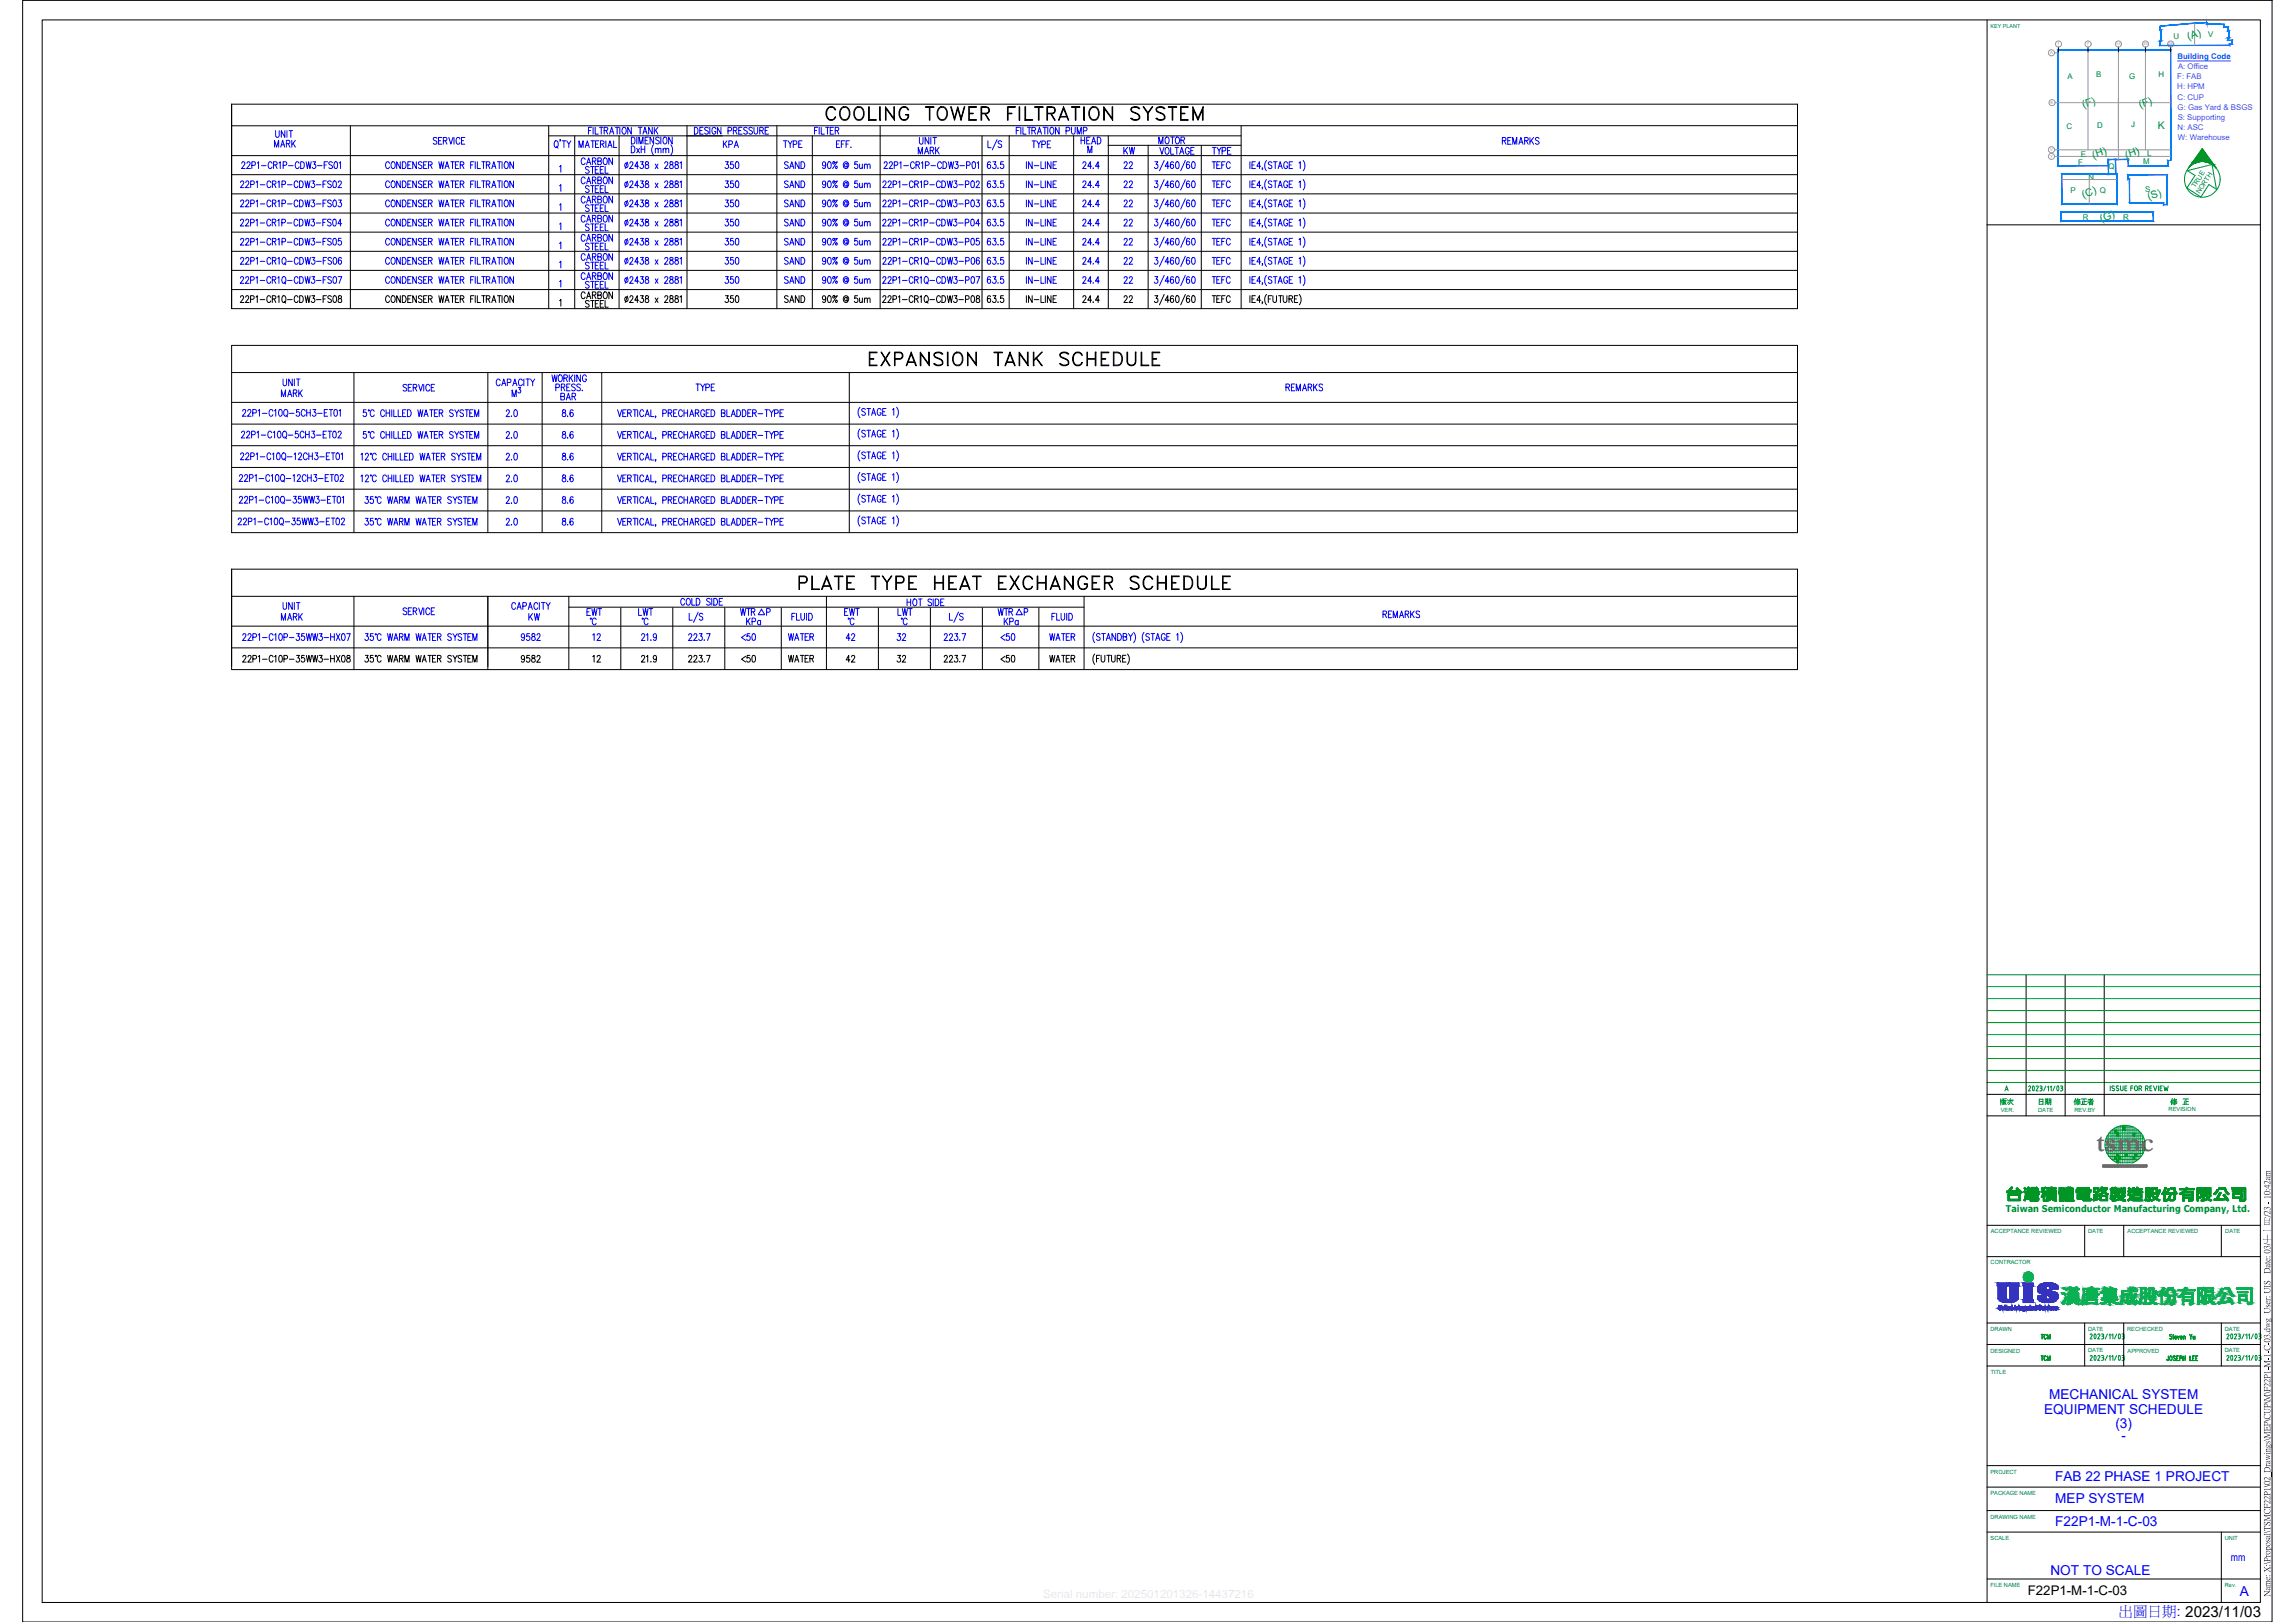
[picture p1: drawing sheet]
<svg xmlns="http://www.w3.org/2000/svg" width="841mm" height="594mm" viewBox="0 0 841 594" stroke-linecap="round" stroke-linejoin="round" font-family="sans-serif">
<defs><g id="words">
<text font-size="13.7" fill="#009525" x="728.5" y="406.8">版次</text>
<text font-size="11.9" fill="#009525" x="753.5" y="406">修正者</text>
<text font-size="10.2" fill="#ff003f" x="768.1" y="421.5">tsmc</text>
<text font-size="9.3" x="291.4" y="217.3">PLATE TYPE HEAT EXCHANGER SCHEDULE</text>
<g font-size="8.8">
<text x="301.6" y="45.2">COOLING TOWER FILTRATION SYSTEM</text>
<text x="317.5" y="135.1">EXPANSION TANK SCHEDULE</text>
</g>
<g font-size="6.2">
<text x="264.6" y="112.2">350</text>
<text x="286.1" y="112.2">SAND</text>
<text x="410.6" y="112.2">22</text>
</g>
<g font-size="5.7" fill="#00f">
<text x="394.8" y="54">HEAD</text>
<text x="423.3" y="54">MOTOR</text>
<text x="549.3" y="54">REMARKS</text>
<text x="99.5" y="55">MARK</text>
<text x="263.9" y="55.4">KPA</text>
<text x="285.8" y="55.4">TYPE</text>
<text x="335.1" y="57.5">MARK</text>
<text x="377.1" y="55.4">TYPE</text>
<text x="410.6" y="57.5">KW</text>
<text x="423.7" y="57.9">VOLTAGE</text>
<text x="443.1" y="57.9">TYPE</text>
<text x="211.7" y="61.4">CARBON</text>
<text x="264.6" y="62.8">350</text>
<text x="286.1" y="62.8">SAND</text>
<text x="300.2" y="62.8">90% @ 5um</text>
<text x="395.5" y="62.8">24.4</text>
<text x="410.6" y="62.8">22</text>
<text x="443.1" y="62.8">TEFC</text>
<text x="211.7" y="68.4">CARBON</text>
<text x="264.6" y="69.8">350</text>
<text x="286.1" y="69.8">SAND</text>
<text x="300.2" y="69.8">90% @ 5um</text>
<text x="322.1" y="69.8">22P1-CR1P-CDW3-P02</text>
<text x="395.5" y="69.8">24.4</text>
<text x="410.6" y="69.8">22</text>
<text x="443.1" y="69.8">TEFC</text>
<text x="211.7" y="75.5">CARBON</text>
<text x="264.6" y="76.9">350</text>
<text x="286.1" y="76.9">SAND</text>
<text x="300.2" y="76.9">90% @ 5um</text>
<text x="322.1" y="76.9">22P1-CR1P-CDW3-P03</text>
<text x="395.5" y="76.9">24.4</text>
<text x="410.6" y="76.9">22</text>
<text x="443.1" y="76.9">TEFC</text>
<text x="211.7" y="82.5">CARBON</text>
<text x="264.6" y="84">350</text>
<text x="286.1" y="84">SAND</text>
<text x="300.2" y="84">90% @ 5um</text>
<text x="322.1" y="84">22P1-CR1P-CDW3-P04</text>
<text x="395.5" y="84">24.4</text>
<text x="410.6" y="84">22</text>
<text x="443.1" y="84">TEFC</text>
<text x="211.7" y="89.6">CARBON</text>
<text x="264.6" y="91">350</text>
<text x="286.1" y="91">SAND</text>
<text x="300.2" y="91">90% @ 5um</text>
<text x="322.1" y="91">22P1-CR1P-CDW3-P05</text>
<text x="395.5" y="91">24.4</text>
<text x="410.6" y="91">22</text>
<text x="443.1" y="91">TEFC</text>
<text x="211.7" y="96.7">CARBON</text>
<text x="264.6" y="98.1">350</text>
<text x="286.1" y="98.1">SAND</text>
<text x="300.2" y="98.1">90% @ 5um</text>
<text x="322.1" y="98.1">22P1-CR1Q-CDW3-P06</text>
<text x="395.5" y="98.1">24.4</text>
<text x="410.6" y="98.1">22</text>
<text x="443.1" y="98.1">TEFC</text>
<text x="211.7" y="103.7">CARBON</text>
<text x="264.6" y="105.1">350</text>
<text x="286.1" y="105.1">SAND</text>
<text x="300.2" y="105.1">90% @ 5um</text>
<text x="322.1" y="105.1">22P1-CR1Q-CDW3-P07</text>
<text x="395.5" y="105.1">24.4</text>
<text x="410.6" y="105.1">22</text>
<text x="443.1" y="105.1">TEFC</text>
<text x="201.1" y="141.1">WORKING</text>
<text x="102" y="146.4">MARK</text>
<text x="204.3" y="147.8">BAR</text>
<text x="254" y="144.3">TYPE</text>
<text x="469.9" y="144.3">REMARKS</text>
<text x="184.1" y="153.8">2.0</text>
<text x="184.1" y="169.7">2.0</text>
<text x="184.1" y="177.8">2.0</text>
<text x="184.1" y="185.6">2.0</text>
<text x="184.1" y="193.7">2.0</text>
<text x="213.8" y="226.5">EWT</text>
<text x="232.8" y="226.5">LWT</text>
<text x="270.2" y="226.5">WTR P</text>
<text x="308.3" y="226.5">EWT</text>
<text x="327.7" y="226.5">LWT</text>
<text x="364.4" y="226.5">WTR P</text>
<text x="505.5" y="227.5">REMARKS</text>
<text x="102" y="228.2">MARK</text>
<text x="192.6" y="228.2">KW</text>
<text x="272.3" y="230">KPa</text>
<text x="366.9" y="230">KPa</text>
<text x="87.8" y="235.7">22P1-C10P-35WW3-HX07</text>
<text x="189.8" y="235.7">9582</text>
<text x="215.9" y="235.7">12</text>
<text x="270.6" y="235.7">&lt;50</text>
<text x="287.9" y="235.7">WATER</text>
<text x="309" y="235.7">42</text>
<text x="327.4" y="235.7">32</text>
<text x="365.5" y="235.7">&lt;50</text>
<text x="383.5" y="235.7">WATER</text>
</g>
<g font-size="5.7">
<text x="211.7" y="110.8">CARBON</text>
<text x="87.8" y="243.8">22P1-C10P-35WW3-HX08</text>
<text x="189.8" y="243.8">9582</text>
<text x="215.9" y="243.8">12</text>
<text x="270.6" y="243.8">&lt;50</text>
<text x="287.9" y="243.8">WATER</text>
<text x="309" y="243.8">42</text>
<text x="327.4" y="243.8">32</text>
<text x="365.5" y="243.8">&lt;50</text>
<text x="383.5" y="243.8">WATER</text>
</g>
<text font-size="5.7" fill="#009525" x="746.1" y="406">日期</text>
<text font-size="5.3" x="213.4" y="113.6">STEEL</text>
<g font-size="5.3" fill="#00f">
<text x="146.4" y="144.3">SERVICE</text>
<text x="776.4" y="591.7">出圖日期: 2023/11/03</text>
</g>
<g font-size="5" fill="#00f">
<text x="750.9" y="512.3">MECHANICAL SYSTEM</text>
<text x="749.1" y="517.8">EQUIPMENT SCHEDULE</text>
<text x="775.2" y="522.9">(3)</text>
<text x="777.4" y="527.4">-</text>
<text x="753.2" y="542.6">FAB 22 PHASE 1 PROJECT</text>
<text x="753.2" y="550.4">MEP SYSTEM</text>
<text x="753.2" y="559">F22P1-M-1-C-03</text>
<text x="751.4" y="576.8">NOT TO SCALE</text>
<text x="820.8" y="584.7">A</text>
</g>
<g font-size="4.9" fill="#009525">
<text x="746.8" y="491.8">TCM</text>
<text x="746.8" y="499.5">TCM</text>
</g>
<text font-size="4.9" x="743.1" y="584">F22P1-M-1-C-03</text>
<text font-size="4" fill="#00f" x="817.5" y="571.6">mm</text>
<g font-size="3.8" fill="#009525">
<text x="802" y="14.7" transform="rotate(-18 802 14.7)">(A)</text>
<text x="763.5" y="39.7" transform="rotate(-18 763.5 39.7)">(F)</text>
<text x="784.3" y="39.7" transform="rotate(-18 784.3 39.7)">(F)</text>
<text x="790.8" y="47.3">K</text>
<text x="767.2" y="58.1" transform="rotate(-18 767.2 58.1)">(H)</text>
<text x="779.2" y="58.1" transform="rotate(-18 779.2 58.1)">(H)</text>
<text x="763.4" y="72.4" transform="rotate(-18 763.4 72.4)">(C)</text>
<text x="787.4" y="73.3" transform="rotate(-18 787.4 73.3)">(S)</text>
<text x="770" y="81.2" transform="rotate(-18 770 81.2)">(G)</text>
</g>
<text font-size="3.4" fill="#009525" x="735" y="443.9">Taiwan Semiconductor Manufacturing Company, Ltd.</text>
<g font-size="2.9" fill="#009525">
<text x="796.5" y="14.4">U</text>
<text x="809.2" y="13.7">V</text>
<text x="757.6" y="29.1">A</text>
<text x="768.2" y="28.3">B</text>
<text x="780.2" y="29">G</text>
<text x="791" y="28.2">H</text>
<text x="757.3" y="47.1">C</text>
<text x="768.5" y="46.9">D</text>
<text x="781" y="46.6">J</text>
<text x="762.6" y="57.4">E</text>
<text x="785.4" y="59.9">M</text>
<text x="786.9" y="57">L</text>
<text x="761.6" y="60.4">F</text>
<text x="765.3" y="65.9">N</text>
<text x="772.7" y="61.7">Q</text>
<text x="758.8" y="70.7">P</text>
<text x="769.5" y="70.8">Q</text>
<text x="786.2" y="70.2">S</text>
<text x="763.2" y="80.7">R</text>
<text x="778" y="80.7">R</text>
</g>
<g font-size="2.9" fill="#007fff">
<text x="797.9" y="21.7">Building Code</text>
<text x="797.9" y="29.1">F: FAB</text>
<text x="798.2" y="25.4">A: Office</text>
<text x="797.9" y="32.7">H: HPM</text>
<text x="798" y="36.5">C: CUP</text>
<text x="798" y="40.2">G: Gas Yard &amp; BSGS</text>
<text x="797.9" y="47.6">N: ASC</text>
<text x="798" y="43.9">S: Supporting</text>
<text x="798.1" y="51.2">W: Warehouse</text>
</g>
<g font-size="2.5" fill="#009525">
<text x="804.5" y="68.9" transform="rotate(-57 804.5 68.9)">TRUE</text>
<text x="806.2" y="71.2" transform="rotate(-57 806.2 71.2)">NORTH</text>
</g>
<g font-size="2.1" fill="#009525">
<text x="733.2" y="407.1">VER.</text>
<text x="746.9" y="407.1">DATE</text>
<text x="760.2" y="407.1">REV.BY</text>
<text x="794.7" y="406.8">REVISION</text>
<text x="729.6" y="451.8">ACCEPTANCE REVIEWED</text>
<text x="765.2" y="451.7">DATE</text>
<text x="779.7" y="451.8">ACCEPTANCE REVIEWED</text>
<text x="815.5" y="451.7">DATE</text>
<text x="729.5" y="463.1">CONTRACTOR</text>
<text x="729.4" y="487.5">DRAWN</text>
<text x="765.2" y="487.5">DATE</text>
<text x="779.5" y="487.5">RECHECKED</text>
<text x="815.3" y="487.5">DATE</text>
<text x="729.4" y="495.4">DESIGNED</text>
<text x="765.2" y="495.4">DATE</text>
<text x="779.7" y="495.4">APPROVED</text>
<text x="815.3" y="495.4">DATE</text>
<text x="729.5" y="503.2">TITLE</text>
<text x="729.4" y="539.8">PROJECT</text>
<text x="729.4" y="547.6">PACKAGE NAME</text>
<text x="729.4" y="556.2">DRAWING NAME</text>
<text x="729.5" y="564.1">SCALE</text>
<text x="815.3" y="564.1">UNIT</text>
<text x="729.4" y="581.3">FILE NAME</text>
<text x="815.3" y="581.3">Rev.</text>
</g>
<text font-size="2" fill="#009525" x="729.4" y="10.1">KEY PLANT</text>
<g font-size="1.6" fill="#989898">
<text x="753.9" y="16.6">1</text>
<text x="764.8" y="16.6">7</text>
<text x="775.4" y="16.6">14</text>
<text x="785.3" y="16.6">20</text>
<text x="794.6" y="16.6">26</text>
<text x="751.2" y="19.9">A</text>
<text x="751.5" y="38.2">K</text>
<text x="751.2" y="57.8">Y</text>
<text x="751.2" y="55.4">V</text>
</g>
</g></defs>
<!-- layer: 0-ANNO-TEXT -->
<g fill="none" stroke="#009525" stroke-width=".37">
<path d="M794.6 496.6v1.6l-.3 .2-.3-.5 .5 .3zM795.2 488.8l.7 .2-.5-.2-.3 .3a.84 .84 0 0 1 .5 1.4l-.5-.3 .7 .1a.77 .77 0 0 0-.7-1zM795.3 496.7l.1-.1a.86 .86 0 0 1 .7 .9 .86 .86 0 0 1-.8 .8l-.2-.6zM795.3 496.8l.2-.1a.79 .79 0 0 1 .5 .8 .79 .79 0 0 1-.7 .7l-.2-.5zM796.2 489.3l.4 .1zM796.4 488.7v1.8zM796.5 496.7l.7 .1-.5-.1-.3 .3a.84 .84 0 0 1 .5 1.4l-.5-.3 .7 .1a.77 .77 0 0 0-.7-1zM797 489.8h.6l-.2-.4a.47 .47 0 0 0-.4 .5 .47 .47 0 0 0 .5 .4v.1a.49 .49 0 0 1-.6-.5 .49 .49 0 0 1 .7-.4v.4h-.6M797.7 496.7l.7-.1h-.8v1.8h.8l-.7-.1M797.7 497.4h.3l-.3 .1M797.9 489.3l.4 1 .4-1-.4 1.2zM798.8 497.4l.6-.1v-.5l-.6-.1-.1 1.7v-1.8h.6l.2 .7-.7 .2"/>
<path d="M799 489.8h.6l-.1-.3a.44 .44 0 0 0-.5 .4 .44 .44 0 0 0 .5 .4v.1a.49 .49 0 0 1-.6-.5 .49 .49 0 0 1 .7-.4l.1 .4h-.7M800 496.6v1.8zM800 497.4h.7M800 497.5h.7M800.1 489.3v1.2zM800.3 489.4h.4l.1 1.1-.1-.9-.1-.2-.5 .2zM800.7 496.6l.1 1.8zM802.5 496.6l.1 1.7 .6 .1h-.7zM802.8 489.6l.5-.9-.4 .9v.9l-.5-1.8 .5 .9M803.6 496.7l.6-.1h-.7v1.8h.7l-.6-.1M803.6 497.4h.4l-.4 .1M803.7 489.3l.1 1 .5-.2-.3 .4-.3-.1z"/>
<path d="M804.3 489.3l.1 1.2zM804.7 496.6h.7l-.7 .1v1.6l.7 .1h-.7zM804.7 497.4h.4l-.4 .1"/>
</g>
<!-- layer: M-DETL-07CH -->
<path d="M84.9 38.2h573.8v74.8h-573.8M84.9 57h573.8M658.7 46l-573.8 .1M84.9 113v-74.8v74.8M84.9 136.5h573.8M84.9 126.5h573.8v68.6h-573.8zM84.9 147.4h573.8M84.9 208.5h573.8v36.8h-573.8v-36.8v35.6M84.9 218.4h573.8M84.9 229.3h573.8" fill="none" stroke="#000" stroke-width=".37"/>
<!-- layer: M-DETAIL-01CH -->
<g fill="none" stroke="#000" stroke-width=".37">
<path d="M128.4 46.1v66.9M201.1 49.8h253.7M201.1 46.1v66.9M210.6 49.8v63.2M226.9 49.8v63.2M251.8 46.1v66.9M284.7 46.1v66.9M297.7 49.8v63.2M322.5 46.1v66.9M359.9 49.8v63.2M369.8 49.8v63.2M393.4 49.8v63.2"/>
<path d="M406.1 53.2h48.6M406.1 49.8v63.2M420.8 53.2v59.8M440.2 53.2v59.8M454.8 46.1v66.9M84.9 64h573.8M84.9 71h573.8M84.9 78h573.8M84.9 99h573.8M84.9 85h573.8M84.9 92h573.8M84.9 106.1h573.8"/>
<path d="M129.7 136.5v58.6M178.8 136.5v58.6M198.7 136.5v58.6M220.5 136.5v58.6M311.2 136.5v58.6M84.9 155.3h573.8M84.9 163.3h573.8M84.9 179.2h573.8M84.9 171.2h573.8M84.9 187.1h573.8M129.7 218.4v26.9M178.8 218.4v26.9"/>
<path d="M208.4 218.4v26.9M302.9 218.4v26.9M397.3 218.4v26.9M84.9 237.3h573.8M208.4 222.4h188.9M227.5 222.6v22.7M246.5 222.6v22.7M265.6 222.6v22.7M286.3 222.6v22.7M321.9 222.6v22.7M341 222.6v22.7M360 222.6v22.7"/>
<path d="M380.7 222.6v22.7"/>
</g>
<!-- layer: M-DETAIL-03CH -->
<g fill="none" stroke="#00f" stroke-width=".37">
<path d="M88.6 59.8l.4-.6h.4l.3 .5v.5l-1.2 1.5h1.3M90.5 59.8l.2-.4a.68 .68 0 0 1 .9 .2 .68 .68 0 0 1-.2 1l-1 1.1h1.3M94.3 59.7l.4-.5v2.5M99.7 59.8a.75 .75 0 0 0-.9-.6 .75 .75 0 0 0-.5 1v.6a.74 .74 0 0 0 .5 .9 .74 .74 0 0 0 .9-.6M101 47.9v1.7l.6 .7 .6-.3 .1-2.1M102.2 59.7l.5-.5v2.5M104.4 47.9v2.4l-1.3-2.4v2.4M105.2 47.9v2.4M105.9 47.9h1.3M106.6 47.9v2.4M109.6 59.8a.73 .73 0 0 0-.9-.5 .73 .73 0 0 0-.5 .9v.6a.72 .72 0 0 0 .5 .9 .72 .72 0 0 0 .9-.6M110.2 59.2a1.25 1.25 0 0 1 1.3 1.3 1.25 1.25 0 0 1-1.3 1.2z"/>
<path d="M112.2 59.2l.4 2.5 .5-2.5 .5 2.5 .4-2.5M114.6 59.2h1.1l-.6 1a.73 .73 0 0 1 .6 1.1 .73 .73 0 0 1-1.3 0M120 59.2h-1.2v2.5M121.8 59.6l-.4-.4-.9 .4 .2 .6 1.1 .8v.4l-.4 .3-.9-.3M122.7 59.4l.4-.2a1.67 1.67 0 0 1 0 2.5h-.1a1.79 1.79 0 0 1-.3-2.3zM124.3 59.7l.5-.5v2.5M142.7 59.8a.75 .75 0 0 0-.9-.6 .75 .75 0 0 0-.5 1v.6a.74 .74 0 0 0 .5 .9 .74 .74 0 0 0 .9-.6M143.7 59.4l.1-.2a1.28 1.28 0 0 1 1.1 1.3 1.28 1.28 0 0 1-1.1 1.2 1.67 1.67 0 0 1-.1-2.3zM146.7 59.2v2.5l-1.3-2.5v2.5M147.4 59.2a1.26 1.26 0 0 1 1.4 1.3 1.26 1.26 0 0 1-1.4 1.2zM150.7 59.2h-1.3v2.5h1.3M152.6 59.2v2.5l-1.3-2.5v2.5"/>
<path d="M154.6 59.6l-.4-.4-.7 .2-.1 .7 1.1 .6 .1 .7-.4 .3-.9-.3M156.5 59.2h-1.3v2.5h1.3M160.1 50.7l-.5-.4-.8 .4 .2 .6 1 .6-.1 .8-.6 .1-.5-.3M160.7 51.5h.8M160.8 59.2l.5 2.5 .5-2.5 .4 2.5 .5-2.5M161.9 50.3h-1.2v2.5h1.2M162.5 51.5l1.1-.1v-1l-1.1-.1v2.5M163.2 51.5l.6 1.3M164.5 50.3l.7 2.5 .8-2.5M165.2 59.2h1.3M165.8 59.2v2.5M166.4 50.3v2.5"/>
<path d="M168.1 59.2h-1.2v2.5h1.2M168.5 50.9a.72 .72 0 0 0-.9-.5 .72 .72 0 0 0-.5 .9v.6a.72 .72 0 0 0 .5 .9 .72 .72 0 0 0 .9-.6M169.1 51.5h.8M170.3 50.3h-1.2v2.5h1.2M173.7 59.2h-1.2v2.5M174.2 59.2v2.5M174.9 59.2v2.5h1.2M176.5 59.2h1.3M177.2 59.2v2.5M182.3 59.2h1.3M183 59.2v2.5M184 59.2v2.5"/>
<path d="M185.1 59.4l.2-.2a1.29 1.29 0 0 1 1 1.3 1.29 1.29 0 0 1-1 1.2 1.62 1.62 0 0 1-.2-2.3zM188.2 59.2v2.5l-1.3-2.5v2.5M203.2 51.9l.4-.3a1.26 1.26 0 0 1 1 1.2 1.26 1.26 0 0 1-1 1.2l-.5-.9zM203.9 53.6l.6 .7M205.3 51.2l-.2 .6M206 51.6h1.3M206.7 51.6v2.4M207.7 51.6l.7 1.2 .8-1.2M208.4 52.8v1.2M212.2 54v-2.4l.7 2.4 .8-2.4v2.4M214.5 54l.7-2.4 .7 2.4M214.7 53.2h1"/>
<path d="M215.6 47.8h.8M216.5 51.6h1.3M216.9 46.6h-1.3v2.5M217.2 51.6v2.4M217.3 46.6v2.5M218.1 46.6v2.5h1.1M218.2 52.8h.8M219.5 51.6h-1.3v2.4h1.3M219.7 46.6h1.3M220 52.8l1.1-.2 .2-.8-1.3-.2v2.4M220.3 46.6v2.5M220.7 52.8l.7 1.2"/>
<path d="M221.4 47.8l1.1-.1v-.9l-1.1-.2v2.5M222 51.6v2.4M222.1 47.8l.6 1.3M222.8 54l.7-2.4 .8 2.4M223.1 53.2h.9M223.4 49.1l.8-2.5 .7 2.5M223.7 48.3h.9M224.9 51.6v2.4h1.1M225.5 46.6h1.3M226.1 46.6v2.5M227.2 46.6v2.5M228.3 46.8l.2-.2a1.29 1.29 0 0 1 1 1.3 1.29 1.29 0 0 1-1 1.2 1.64 1.64 0 0 1-.2-2.3z"/>
<path d="M230 59.4l-.9 2.3M230.8 59.8l.1-.3a.67 .67 0 0 1 1.1 0 .67 .67 0 0 1-.3 1.1l-1 1.1h1.4M231.4 46.6v2.5l-1.4-2.5v2.5M231.4 53.5a1.25 1.25 0 0 1 1.3 1.2 1.25 1.25 0 0 1-1.3 1.3zM231.4 50.2a1.25 1.25 0 0 1 1.3 1.3 1.25 1.25 0 0 1-1.3 1.2zM233.3 54.3l1.1 1.7M233.4 50.2v2.5M233.9 46.6h1.3M234.1 52.7v-2.5l.8 2.5 .7-2.5v2.5M234.4 54.3l-1.1 1.7M234.6 46.6v2.5M234.7 59.2h1.1l-.6 1a.73 .73 0 0 1 .6 1.1 .73 .73 0 0 1-1.3 0"/>
<path d="M234.9 53.5v2.5M234.9 54.7h1.4M235.6 49.1l.7-2.5 .8 2.5M235.9 48.3h1M236.3 53.5v2.5M236.4 51.4h.8M236.6 59.4v.7a.9 .9 0 0 1 1 .5 .9 .9 0 0 1-.3 1.1 .85 .85 0 0 1-.9-.9 .85 .85 0 0 1 1.1-.7l.2-.5a.66 .66 0 0 0-1.1-.2zM237.6 50.2h-1.2v2.5h1.2M239 46.6v2.5l-1.3-2.5v2.5M239.5 53a2.93 2.93 0 0 0 0 3.8M239.5 50.2v2.5l-1.3-2.5v2.5M239.8 46.6v2.5"/>
<path d="M240.2 54.8l.2-.4h.7l.1 1.6M240.2 54.3v1.7M240.2 47.7l.9 1.4M241.1 46.6l-1.3 1.7M241.2 54.8l.4-.5 .5 .1 .1 1.6M241.6 50.6l-.5-.4-.6 .1-.1 .8 1 .6 .2 .7-.5 .3-.8-.3M242.2 50.2v2.5M243 54.8l.2-.4h.7l.1 1.6M243 54.3v1.7M243.3 50.3l.2-.1a1.29 1.29 0 0 1 1 1.3 1.29 1.29 0 0 1-1 1.2 1.72 1.72 0 0 1-.2-2.4zM243.6 59.8l.2-.4a.68 .68 0 0 1 .9 .2 .68 .68 0 0 1-.2 1l-1 1.1h1.3M244 54.8l.5-.5 .5 .1 .1 1.6"/>
<path d="M245.6 59.4v.7a.9 .9 0 0 1 1 .5 .9 .9 0 0 1-.3 1.1 .78 .78 0 0 1-1-.8 .78 .78 0 0 1 1-.7l.3-.6a.66 .66 0 0 0-1-.2zM245.8 53a3.1 3.1 0 0 1 0 3.8M246.3 50.2v2.5l-1.3-2.5v2.5M247.5 59.4v.7a.9 .9 0 0 1 1 .5 .9 .9 0 0 1-.3 1.1 .85 .85 0 0 1-.9-.9 .85 .85 0 0 1 1.1-.7l.1-.5a.66 .66 0 0 0-1-.2zM249.2 59.7l.5-.5v2.5M254.5 46.6a1.25 1.25 0 0 1 1.3 1.3 1.25 1.25 0 0 1-1.3 1.2zM256.5 47.8h.7M257.7 46.6h-1.2v2.5h1.2M259.6 47l-.5-.4-.9 .4 .2 .5 1.2 .9a.71 .71 0 0 1-.5 .7 .71 .71 0 0 1-.9-.4M260.1 46.6v2.5M262.3 47.2a.72 .72 0 0 0-.9-.6 .72 .72 0 0 0-.5 1v.5a.74 .74 0 0 0 .7 1 .74 .74 0 0 0 .7-1h-.5M264.2 46.6v2.5l-1.3-2.5v2.5"/>
<path d="M266.8 47.9l1.1-.1 .1-.9-1.2-.3v2.5M268.7 47.8l1.2-.1 .1-.8-1.3-.3v2.5M269.4 47.8l.7 1.3M270.7 47.8h.8M271.9 46.6h-1.2v2.5M273.9 47l-.5-.4-.9 .4 .2 .6 1.1 .5a.61 .61 0 0 1-.4 1l-.9-.4M275.8 47l-.5-.4-.9 .4 .2 .6 1.1 .5a.68 .68 0 0 1-.3 1 .68 .68 0 0 1-1-.4M276.3 46.6v1.8l.6 .7 .5-.1 .3-.6v-1.8M278.4 47.8l1.1-.1 .2-.8-1.3-.3v2.5M279.1 47.8l.6 1.3M280.4 47.8h.7M281.6 46.6h-1.2v2.5h1.2"/>
<path d="M298.5 47.8h.8M299.7 46.6h-1.2v2.5M300.2 46.6v2.5M300.9 46.6v2.5h1.2M303.2 46.6v2.5M305.5 46.6h-1.3v2.5h1.3M306.1 47.8l1.1-.1v-.9l-1.1-.2v2.5M306.5 52.8h.8M306.7 47.8l.7 1.3M307.8 51.6h-1.3v2.4h1.3M308.3 52.8h.8M309.5 51.6h-1.2v2.4"/>
<path d="M310 52.8h.8M311.3 51.6h-1.3v2.4M311.8 53.8l.1 .1M324 59.8l.2-.4a.68 .68 0 0 1 .9 .2 .68 .68 0 0 1-.2 1l-1 1.1h1.3M325.9 59.8l.4-.6 .6 .2 .1 .3-.1 .5-1.1 1.5h1.3M329.7 59.7l.5-.5v2.5M335.1 59.8a.73 .73 0 0 0-.9-.5 .73 .73 0 0 0-.5 .9v.6a.72 .72 0 0 0 .5 .9 .72 .72 0 0 0 .9-.6M336.9 50.3v1.8l.6 .7 .7-.3v-2.2M337.6 59.7l.5-.5v2.5M340.4 50.3v2.5l-1.4-2.5v2.5M341.1 50.3v2.5M341.8 50.3h1.4"/>
<path d="M342.5 50.3v2.5M345 59.8a.75 .75 0 0 0-.9-.5 .75 .75 0 0 0-.5 .9v.6a.74 .74 0 0 0 .5 .9 .74 .74 0 0 0 .9-.6M345.6 59.2a1.26 1.26 0 0 1 1.4 1.3 1.26 1.26 0 0 1-1.4 1.2zM347.6 59.2l.4 2.5 .5-2.5 .5 2.5 .5-2.5M350 59.2h1.1l-.6 1a.73 .73 0 0 1 .6 1.1 .73 .73 0 0 1-1.3 0M356.4 59.4l.3-.2a1.39 1.39 0 0 1 .8 1.3 1.39 1.39 0 0 1-.8 1.2 1.92 1.92 0 0 1-.3-2.3zM358.1 59.7l.5-.5v2.5M362 51.6v2.5h1.2M363 59.6l-.4-.4a1.43 1.43 0 0 0-.1 2.5 .74 .74 0 0 0 .5-.9 .74 .74 0 0 0-.9-.5l-.3 .6M363.9 59.2h1.1l-.6 1a.73 .73 0 0 1 .6 1.1 .73 .73 0 0 1-1.3 0M365.4 51.1l-1.8 3.8M367.1 51.9l-.5-.3-.8 .3 .1 .6 1.1 .6a.68 .68 0 0 1-.3 1 .68 .68 0 0 1-.9-.4"/>
<path d="M367.7 59.2h-1l-.1 1.1a.74 .74 0 0 1 1.1 0 .74 .74 0 0 1-.1 1.1 .74 .74 0 0 1-1-.1M373.6 46.6h-1.2v2.5M374.1 46.6v2.5M374.9 46.6v2.5h1.1M376.1 59.2v2.5M377.1 46.6v2.5M378.2 47.8l1.1-.1 .2-.4-.2-.5-1.1-.2v2.5M378.2 59.2v2.5l-1.3-2.5v2.5M378.8 47.8l.7 1.3M380.2 49.1l.7-2.5 .8 2.5M380.4 48.3h1M381.5 59.2v2.5h1.1"/>
<path d="M382.9 46.6v2.5M383.1 59.2v2.5M384 46.6v2.5M385.1 46.8l.2-.2a1.29 1.29 0 0 1 .9 1.3 1.29 1.29 0 0 1-.9 1.2 1.74 1.74 0 0 1-.2-2.3zM385.1 59.2v2.5l-1.3-2.5v2.5M387.1 59.2h-1.2v2.5h1.2M388.1 46.6v2.5l-1.3-2.5v2.5M390.7 47.9l1.1-.1 .2-.3-.2-.7-1.1-.2v2.5M392.6 46.6v1.8l.6 .7 .5-.1 .3-.6v-1.8M394.8 49.1v-2.5l.7 2.5 .7-2.5v2.5M397 47.9l1.1-.1 .3-.3-.3-.7-1.1-.2v2.5M423.2 59.2h1.1l-.6 1a.73 .73 0 0 1 .6 1.1 .73 .73 0 0 1-1.3 0"/>
<path d="M426.6 58.8l-1.7 3.7M430 59.6l-.4-.4a1.43 1.43 0 0 0 0 2.5 .74 .74 0 0 0 .5-.9 .74 .74 0 0 0-.9-.5l-.3 .6M431.1 59.4l.2-.2a1.39 1.39 0 0 1 .8 1.3 1.39 1.39 0 0 1-.8 1.2 1.85 1.85 0 0 1-.2-2.3zM434.4 58.8l-1.7 3.7M435.9 59.6l-.4-.4a1.45 1.45 0 0 0-.1 2.5 .74 .74 0 0 0 .6-.9 .74 .74 0 0 0-.9-.5l-.3 .6M436.9 59.4l.3-.2a1.39 1.39 0 0 1 .8 1.3 1.39 1.39 0 0 1-.8 1.2 1.92 1.92 0 0 1-.3-2.3zM458 59.2v2.5M460 59.2h-1.2v2.5h1.2M464.1 58.8a3.1 3.1 0 0 0 0 3.7M466.1 59.6l-.5-.4-.7 .2v.7l1 .6 .2 .7-.5 .3-.8-.3M466.7 59.2h1.3M467.3 59.2v2.5"/>
<path d="M471.9 59.8a.75 .75 0 0 0-.9-.6 .75 .75 0 0 0-.5 1v.6a.75 .75 0 0 0 .7 1 .75 .75 0 0 0 .7-1h-.5M473.7 59.2h-1.3v2.5h1.3M476 59.7l.5-.5v2.5M477.6 58.8a3.1 3.1 0 0 1 0 3.7M88.2 73.8l.1-.4 .6-.1 .4 .7-1.2 1.7h1.3M88.2 66.9l.4-.6h.3l.4 .4a2.61 2.61 0 0 1-1.2 2h1.3M90.1 73.8l.2-.4a.68 .68 0 0 1 .9 .2 .68 .68 0 0 1-.3 1l-.9 1.1h1.3M90.1 66.9l.4-.6h.3l.4 .4-.3 .9-.9 1.1h1.3M91.9 74.6l1.2-.2-.1-1-1.1-.1v2.4M91.9 67.6l1.1-.1 .1-1-1.2-.2v2.4M92.3 60.6l1.1-.2v-1l-1.1-.2v2.5M93.9 73.8l.4-.5v2.4"/>
<path d="M93.9 66.7l.4-.4v2.4M95.4 74.7h1.7M95.4 67.7h1.7M95.8 60.7h1.7M99.3 73.8a.75 .75 0 0 0-1-.5 .75 .75 0 0 0-.5 .9v.6a.74 .74 0 0 0 .6 .9 .74 .74 0 0 0 .9-.5M99.3 66.9a.74 .74 0 0 0-.9-.6 .74 .74 0 0 0-.6 .9v.6a.74 .74 0 0 0 .6 .9 .74 .74 0 0 0 .9-.5M99.8 74.4h1.2v-1l-1.2-.1v2.4M99.8 67.5l1.2-.2v-.8l-1.2-.2v2.4M100.2 60.4l1.2-.1v-.9l-1.2-.2v2.5M100.5 74.4l.6 1.3M100.5 67.5l.6 1.2M100.9 60.4l.7 1.3"/>
<path d="M101.8 73.8l.5-.5v2.4M101.8 66.7l.5-.4v2.4M103.3 74.6l1.3-.2v-.9l-1.3-.2v2.4M103.3 67.6l1.1-.1 .2-1-1.3-.2v2.4M103.8 60.6l1.1-.2v-1l-1.1-.2v2.5M105.3 74.7h1.7M105.3 67.7h1.7M105.7 60.7h1.7M109.2 73.8a.73 .73 0 0 0-.9-.5 .73 .73 0 0 0-.5 .9v.6a.72 .72 0 0 0 .5 .9 .72 .72 0 0 0 .9-.5M109.2 66.9a.72 .72 0 0 0-.9-.6 .72 .72 0 0 0-.5 .9v.6a.72 .72 0 0 0 .5 .9 .72 .72 0 0 0 .9-.5M109.8 73.3a1.25 1.25 0 0 1 1.3 1.2 1.25 1.25 0 0 1-1.3 1.2zM109.8 66.3a1.23 1.23 0 0 1 1.3 1.2 1.23 1.23 0 0 1-1.3 1.2z"/>
<path d="M111.8 73.3l.4 2.4 .5-2.4 .5 2.4 .4-2.4M111.8 66.3l.4 2.4 .5-2.4 .5 2.4 .4-2.4M114.2 73.3h1l-.5 .9a.73 .73 0 0 1 .6 1.1 .73 .73 0 0 1-1.3 0M114.2 66.3h1l-.5 .9a.73 .73 0 0 1 .6 1.1 .73 .73 0 0 1-1.3 0M115.9 74.7h1.7M115.9 67.7h1.7M116.3 60.7h1.7M118.4 74.4h.7M118.4 67.5h.7M118.8 60.4h.7M119.6 73.3h-1.2v2.4M119.6 66.3h-1.2v2.4"/>
<path d="M121.4 73.6l-.5-.3-.8 .3 .2 .6 .9 .5 .2 .7-.5 .3-.8-.3M121.4 66.6l-.5-.3-.8 .3 .2 .6 .9 .5 .2 .7-.5 .3-.8-.3M122.3 73.4h.7l.3 1-.3 1.2-.4 .1a1.79 1.79 0 0 1-.3-2.3zM122.3 66.4h.7l.3 .9-.3 1.3-.4 .1a1.74 1.74 0 0 1-.3-2.3zM124 66.9l.3-.6h.4l.4 .4a2.61 2.61 0 0 1-1.2 2h1.3M124 73.3h1.1l-.6 .9a.73 .73 0 0 1 .6 1.1 .73 .73 0 0 1-1.2 0M142.7 73.8a.75 .75 0 0 0-.9-.5 .75 .75 0 0 0-.5 .9v.6a.74 .74 0 0 0 .5 .9 .74 .74 0 0 0 .9-.5M142.7 66.9a.74 .74 0 0 0-.9-.6 .74 .74 0 0 0-.5 .9v.6a.74 .74 0 0 0 .5 .9 .74 .74 0 0 0 .9-.5M143.7 73.4l.1-.1a1.28 1.28 0 0 1 1.1 1.2 1.28 1.28 0 0 1-1.1 1.2 1.67 1.67 0 0 1-.1-2.3zM143.7 66.4l.1-.1a1.25 1.25 0 0 1 1.1 1.2 1.25 1.25 0 0 1-1.1 1.2 1.63 1.63 0 0 1-.1-2.3zM146.7 73.3v2.4l-1.3-2.4v2.4M146.7 66.3v2.4l-1.3-2.4v2.4"/>
<path d="M147.4 73.3a1.26 1.26 0 0 1 1.4 1.2 1.26 1.26 0 0 1-1.4 1.2zM147.4 66.3a1.24 1.24 0 0 1 1.4 1.2 1.24 1.24 0 0 1-1.4 1.2zM149.4 74.4h.8M149.4 67.5h.8M149.4 60.4h.8M150.7 73.3h-1.3v2.4h1.3M150.7 66.3h-1.3v2.4h1.3M152.6 73.3v2.4l-1.3-2.4v2.4M152.6 66.3v2.4l-1.3-2.4v2.4M154.6 73.6l-.4-.3-.7 .1-.1 .7 1.1 .6 .1 .7-.4 .3-.9-.3M154.6 66.6l-.4-.3-.9 .3 .2 .6 1.1 .6-.1 .8-.7 .1-.5-.3M155.2 74.4h.8"/>
<path d="M155.2 67.5h.8M155.2 60.4h.8M156.5 73.3h-1.3v2.4h1.3M156.5 66.3h-1.3v2.4h1.3M157 74.4h1.2l.2-.4-.2-.6-1.2-.1v2.4M157 67.5l1.2-.2v-.8l-1.2-.2v2.4M157 60.4l1.2-.1 .2-.3-.2-.6-1.2-.2v2.5M157.7 74.4l.7 1.3M157.7 67.5l.7 1.2M157.7 60.4l.7 1.3M160.8 73.3l.5 2.4 .5-2.4 .4 2.4 .5-2.4M160.8 66.3l.5 2.4 .5-2.4 .4 2.4 .5-2.4"/>
<path d="M163.1 75.7l.7-2.4 .8 2.4M163.1 68.7l.7-2.4 .8 2.4M163.1 61.7l.7-2.5 .8 2.5M163.4 74.9h.9M163.4 67.9h.9M163.4 60.9h.9M165.2 73.3h1.3M165.2 66.3h1.3M165.8 66.3v2.4M165.8 73.3v2.4M166.9 74.4h.7M166.9 67.5h.7"/>
<path d="M166.9 60.4h.7M168.1 73.3h-1.2v2.4h1.2M168.1 66.3h-1.2v2.4h1.2M168.7 74.4h1.1l.2-.4-.2-.6-1.1-.1v2.4M168.7 67.5l1.1-.2 .1-.8-1.2-.2v2.4M168.7 60.4l1.1-.1 .2-.3-.2-.6-1.1-.2v2.5M169.3 74.4l.7 1.3M169.3 67.5l.7 1.2M169.3 60.4l.7 1.3M172.5 74.4h.7M172.5 67.5h.7M172.5 60.4h.7"/>
<path d="M173.7 73.3h-1.2v2.4M173.7 66.3h-1.2v2.4M174.2 66.3v2.4M174.2 73.3v2.4M174.9 73.3v2.4h1.2M174.9 66.3v2.4h1.2M176.5 73.3h1.3M176.5 66.3h1.3M177.2 66.3v2.4M177.2 73.3v2.4M178.2 74.4h1.2v-1l-1.2-.1v2.4M178.2 67.5l1.2-.2 .1-.8-1.3-.2v2.4"/>
<path d="M178.2 60.4l1.2-.1v-.9l-1.2-.2v2.5M178.9 74.4l.6 1.3M178.9 67.5l.6 1.2M178.9 60.4l.6 1.3M180.2 75.7l.8-2.4 .7 2.4M180.2 68.7l.8-2.4 .7 2.4M180.2 61.7l.8-2.5 .7 2.5M180.5 74.9h.9M180.5 67.9h.9M180.5 60.9h.9M182.3 73.3h1.3M182.3 66.3h1.3"/>
<path d="M183 66.3v2.4M183 73.3v2.4M184 66.3v2.4M184 73.3v2.4M185.1 73.4l.2-.1a1.29 1.29 0 0 1 1 1.2 1.29 1.29 0 0 1-1 1.2 1.62 1.62 0 0 1-.2-2.3zM185.1 66.4l.2-.1a1.26 1.26 0 0 1 1 1.2 1.26 1.26 0 0 1-1 1.2 1.58 1.58 0 0 1-.2-2.3zM188.2 73.3v2.4l-1.3-2.4v2.4M188.2 66.3v2.4l-1.3-2.4v2.4M205.1 75.1l.4-.5v2.5M205.1 68.1l.4-.5v2.5M205.1 61.1l.4-.5v2.5M215.9 61.4l-.5-.4-.9 .4 .3 .5 1.1 .9a.72 .72 0 0 1-.5 .7 .72 .72 0 0 1-.9-.4"/>
<path d="M215.9 68.3l-.5-.3-.9 .3 .2 .5 1.2 1a.71 .71 0 0 1-.5 .7 .71 .71 0 0 1-.9-.4M217.1 61v2.5M217.1 68v2.5M219.4 61h-1.3v2.5M219.4 68h-1.3v2.5M221.2 61h-1.2v2.5M221.2 68h-1.2v2.5M221.7 61v2.5h1.2M221.7 68v2.5h1.2M230 66.4l-.9 2.3M230 73.4l-.9 2.3M230.8 66.9l.1-.4a.59 .59 0 0 1 .9-.1 .59 .59 0 0 1 .1 .8l-1.2 1.5h1.4"/>
<path d="M230.8 73.8l.1-.3a.67 .67 0 0 1 1.1 .1 .67 .67 0 0 1-.3 1l-1 1.1h1.4M234.1 60.9h-1.5l1-1.7v2.5M234.1 67.9h-1.5l1-1.6v2.4M234.1 74.9h-1.5l1-1.6v2.4M234.7 66.3h1.1l-.6 .9a.73 .73 0 0 1 .6 1.1 .73 .73 0 0 1-1.3 0M234.7 73.3h1.1l-.6 .9a.73 .73 0 0 1 .6 1.1 .73 .73 0 0 1-1.3 0M236.6 66.4v.7a.98 .98 0 0 1 1 .4 .98 .98 0 0 1-.1 1.1 .78 .78 0 0 1-1.1-.6 .78 .78 0 0 1 1-.8l.3-.3-.2-.5zM236.6 73.4v.7a.96 .96 0 0 1 1 .4 .96 .96 0 0 1-.1 1.1 .77 .77 0 0 1-1.1-.5 .77 .77 0 0 1 1-.9l.3-.6a.66 .66 0 0 0-1.1-.2zM240.1 60.1l1 1.6M240.1 67.1l1 1.6M240.1 74.1l1 1.6M241.1 60.1l-1 1.6"/>
<path d="M241.1 67.1l-1 1.6M241.1 74.1l-1 1.6M243.6 66.9l.4-.6 .6 .1 .1 .3-.2 .9-1 1.1h1.3M243.6 73.8l.2-.4a.68 .68 0 0 1 .9 .2 .68 .68 0 0 1-.2 1l-1 1.1h1.3M245.6 66.4v.7a.9 .9 0 0 1 1 .5 .9 .9 0 0 1-.3 1.1 .78 .78 0 0 1-1-.8 .78 .78 0 0 1 1-.7l.3-.3-.1-.5zM245.6 73.4v.7a.9 .9 0 0 1 1 .5 .9 .9 0 0 1-.3 1.1 .78 .78 0 0 1-1-.8 .78 .78 0 0 1 1-.7l.3-.6a.66 .66 0 0 0-1-.2zM247.5 66.4v.7a.9 .9 0 0 1 1 .5 .9 .9 0 0 1-.3 1.1 .78 .78 0 0 1-.9-.8 .78 .78 0 0 1 .9-.7l.3-.3-.1-.5zM247.5 73.4v.7a.9 .9 0 0 1 1 .5 .9 .9 0 0 1-.3 1.1 .78 .78 0 0 1-.9-.8 .78 .78 0 0 1 .9-.7l.3-.6a.66 .66 0 0 0-1-.2zM249.2 66.7l.5-.4v2.4M249.2 73.8l.5-.5v2.4M327.7 60.6l1.1-.2v-1l-1.1-.2v2.5M331.2 60.7h1.7"/>
<path d="M335.7 60.4l1.2-.2v-.7l-1.2-.3v2.5M336.3 60.4l.7 1.3M339.1 60.6l1.2-.2 .2-.3-.2-.7-1.2-.2v2.5M341.1 60.7h1.7M351.7 60.7h1.7M354.2 60.6l1.1-.2v-1l-1.1-.2v2.5M363 73.6l-.4-.3a1.43 1.43 0 0 0-.1 2.4 .72 .72 0 0 0 .5-.8 .72 .72 0 0 0-.9-.5l-.3 .5M363 66.6l-.4-.3a1.4 1.4 0 0 0-.1 2.4 .7 .7 0 0 0 .6-1 .7 .7 0 0 0-1.2-.1l-.1 .3M363.9 73.3h1.1l-.6 .9a.73 .73 0 0 1 .6 1.1 .73 .73 0 0 1-1.3 0M363.9 66.3h1.1l-.6 .9a.73 .73 0 0 1 .6 1.1 .73 .73 0 0 1-1.3 0M365.7 75.5l.1 .1M365.7 68.5l.1 .1"/>
<path d="M365.7 61.5l.1 .1M367.7 73.3h-1l-.1 1.1a.73 .73 0 0 1 1.1 0 .73 .73 0 0 1-.1 1 .73 .73 0 0 1-1-.1M367.7 66.3h-1l-.1 1a.73 .73 0 0 1 1.1 .1 .73 .73 0 0 1-.1 1 .73 .73 0 0 1-1-.1M376.1 66.3v2.4M376.1 73.3v2.4M378.2 66.3v2.4l-1.3-2.4v2.4M378.2 73.3v2.4l-1.3-2.4v2.4M379 74.7h1.7M379 67.7h1.7M379 60.7h1.7M381.5 66.3v2.4h1.1M381.5 73.3v2.4h1.1"/>
<path d="M383.1 66.3v2.4M383.1 73.3v2.4M385.1 66.3v2.4l-1.3-2.4v2.4M385.1 73.3v2.4l-1.3-2.4v2.4M385.9 74.4h.8M385.9 67.5h.8M385.9 60.4h.8M387.1 66.3h-1.2v2.4h1.2M387.1 73.3h-1.2v2.4h1.2M423.2 73.3h1.1l-.6 .9a.73 .73 0 0 1 .6 1.1 .73 .73 0 0 1-1.3 0M423.2 66.3h1.1l-.6 .9a.73 .73 0 0 1 .6 1.1 .73 .73 0 0 1-1.3 0M426.6 72.8l-1.7 3.8"/>
<path d="M426.6 65.8l-1.7 3.8M426.6 79.8l-1.7 3.8M428.4 74.9h-1.4l.9-1.6v2.4M428.4 67.9h-1.4l.9-1.6v2.4M428.4 60.9h-1.4l.9-1.7v2.5M430 73.6l-.4-.3a1.43 1.43 0 0 0 0 2.4 .72 .72 0 0 0 .5-.8 .72 .72 0 0 0-.9-.5l-.3 .5M430 66.6l-.4-.3a1.4 1.4 0 0 0 0 2.4 .7 .7 0 0 0 .5-1 .7 .7 0 0 0-1.1-.1l-.1 .3M431.1 73.4l.2-.1a1.4 1.4 0 0 1 .8 1.2 1.4 1.4 0 0 1-.8 1.2l-.4-.4-.1-.6zM431.1 66.4l.2-.1a1.47 1.47 0 0 1 .2 2.4l-.4-.1-.2-.3-.1-1zM434.4 72.8l-1.7 3.8M434.4 65.8l-1.7 3.8M434.4 79.8l-1.7 3.8"/>
<path d="M435.9 73.6l-.4-.3a1.46 1.46 0 0 0-.1 2.4 .72 .72 0 0 0 .6-.8 .72 .72 0 0 0-.9-.5l-.3 .5M435.9 66.6l-.4-.3a1.42 1.42 0 0 0-.1 2.4 .69 .69 0 0 0 .6-1 .69 .69 0 0 0-1.2-.1v.3M436.9 73.4l.3-.1a1.4 1.4 0 0 1 .8 1.2 1.4 1.4 0 0 1-.8 1.2l-.3-.1-.2-.9zM436.9 66.4l.3-.1a1.44 1.44 0 0 1 .2 2.4l-.5-.1-.1-.3zM458 66.3v2.4M458 73.3v2.4M458.8 74.4h.8M458.8 67.5h.8M458.8 60.4h.8M460 66.3h-1.2v2.4h1.2M460 73.3h-1.2v2.4h1.2M462 67.9h-1.4l1-1.6v2.4"/>
<path d="M462 74.9h-1.4l1-1.6v2.4M462 60.9h-1.4l1-1.7v2.5M462.7 68.6h-.2h.2l-.2 .6M462.7 75.6h-.2h.2l-.2 .6M462.7 61.6h-.2h.2l-.2 .6M464.1 65.8a3.1 3.1 0 0 0 0 3.8M464.1 72.8a3.1 3.1 0 0 0 0 3.8M464.1 79.8a3.1 3.1 0 0 0 0 3.8M466.1 66.6l-.5-.3-.8 .3 .1 .6 1.1 .6-.1 .8-.7 .1-.4-.3M466.1 73.6l-.5-.3-.7 .1v.7l1 .6 .2 .7-.5 .3-.8-.3M466.7 73.3h1.3M466.7 66.3h1.3"/>
<path d="M467.3 66.3v2.4M467.3 73.3v2.4M468.4 68.7l.7-2.4 .8 2.4M468.4 75.7l.7-2.4 .8 2.4M468.4 61.7l.7-2.5 .8 2.5M468.6 74.9h1M468.6 67.9h1M468.6 60.9h1M471.9 66.9a.74 .74 0 0 0-.9-.6 .74 .74 0 0 0-.5 .9v.6a.75 .75 0 0 0 .7 .9 .75 .75 0 0 0 .7-.9h-.5M471.9 73.8a.75 .75 0 0 0-.9-.5 .75 .75 0 0 0-.5 .9v.6a.75 .75 0 0 0 .7 1 .75 .75 0 0 0 .7-1h-.5M472.4 74.4h.8M472.4 67.5h.8"/>
<path d="M472.4 60.4h.8M473.7 66.3h-1.3v2.4h1.3M473.7 73.3h-1.3v2.4h1.3M476 66.7l.5-.4v2.4M476 73.8l.5-.5v2.4M477.6 65.8a3.1 3.1 0 0 1 0 3.8M477.6 72.8a3.1 3.1 0 0 1 0 3.8M477.6 79.8a3.1 3.1 0 0 1 0 3.8M88.1 80.9l.4-.6h.4l.4 .4-.3 .9-.9 1.2h1.3M88.2 94.9l.4-.6h.3l.4 .5-.3 .8-.9 1.2h1.3M88.2 87.9l.4-.6 .5 .1 .2 .4-1.2 2h1.3M90 80.9l.4-.6 .6 .1 .1 .3-.2 .9-1 1.2h1.4"/>
<path d="M90.1 94.9l.4-.6h.3l.4 .5-.3 .8-.9 1.2h1.3M90.1 87.9l.2-.5a.68 .68 0 0 1 .9 .2 .68 .68 0 0 1-.3 1l-.9 1.2h1.3M91.8 81.6l1.2-.1v-1.1l-1.2-.1v2.5M91.9 95.6l1.1-.1v-1.1l-1.1-.1v2.5M91.9 88.6l1.2-.2-.1-1-1.1-.1v2.5M93.8 80.7l.5-.4v2.5M93.9 94.8l.4-.5v2.5M93.9 87.8l.4-.5v2.5M95.3 81.7h1.7M95.4 95.7h1.7M95.4 88.7h1.7M99.2 80.9a.72 .72 0 0 0-.9-.6 .72 .72 0 0 0-.5 .9v.6a.73 .73 0 0 0 .5 1 .73 .73 0 0 0 .9-.6"/>
<path d="M99.3 94.9a.74 .74 0 0 0-.9-.6 .74 .74 0 0 0-.6 .9v.6a.75 .75 0 0 0 .5 1 .75 .75 0 0 0 1-.6M99.3 87.9a.74 .74 0 0 0-.9-.6 .74 .74 0 0 0-.6 .9v.6a.74 .74 0 0 0 .6 1 .74 .74 0 0 0 .9-.6M99.8 81.5l1.1-.2v-.9l-1.1-.1v2.5M99.8 95.5l1.2-.2v-.9l-1.2-.1v2.5M99.8 88.4h1.2v-1l-1.2-.1v2.5M100.4 81.5l.7 1.3M100.5 95.5l.6 1.3M100.5 88.4l.6 1.4M101.8 80.7l.4-.4v2.5M101.8 94.8l.5-.5v2.5M101.8 87.8l.5-.5v2.5M103.3 81.6l1.1-.1 .1-1-1.2-.2v2.5"/>
<path d="M103.3 88.6l1.3-.2v-.9l-1.3-.2v2.5M103.7 94.4l.2-.1a1.29 1.29 0 0 1 1 1.2 1.29 1.29 0 0 1-1 1.3 1.69 1.69 0 0 1-.2-2.4zM104.2 96.3l.5 .7M105.2 81.7h1.8M105.3 88.7h1.7M105.4 95.7h1.7M109.1 80.9a.72 .72 0 0 0-.8-.6 .72 .72 0 0 0-.6 .9v.6a.73 .73 0 0 0 .5 1 .73 .73 0 0 0 .9-.6M109.2 87.9a.72 .72 0 0 0-.9-.6 .72 .72 0 0 0-.5 .9v.6a.72 .72 0 0 0 .5 1 .72 .72 0 0 0 .9-.6M109.3 94.9a.74 .74 0 0 0-.9-.6 .74 .74 0 0 0-.5 .9v.6a.75 .75 0 0 0 .5 1 .75 .75 0 0 0 .9-.6M109.7 80.3a1.25 1.25 0 0 1 1.4 1.2 1.25 1.25 0 0 1-1.4 1.3zM109.8 87.3a1.3 1.3 0 0 1 1.3 .8 1.3 1.3 0 0 1-.4 1.5l-.9 .2zM109.9 94.3a1.25 1.25 0 0 1 1.3 1.2 1.25 1.25 0 0 1-1.3 1.3z"/>
<path d="M111.7 80.3l.5 2.5 .4-2.5 .5 2.5 .5-2.5M111.8 87.3l.4 2.5 .5-2.5 .5 2.5 .4-2.5M111.8 94.3l.5 2.5 .5-2.5 .4 2.5 .5-2.5M114.2 80.3h1l-.6 .9a.73 .73 0 0 1 .6 1.1 .73 .73 0 0 1-1.2 0M114.2 87.3h1l-.5 .9a.73 .73 0 0 1 .6 1.2 .73 .73 0 0 1-1.3-.1M114.3 94.3h1.1l-.6 .9a.74 .74 0 0 1 .6 1.1 .74 .74 0 0 1-1.3 0M115.9 81.7h1.7M115.9 88.7h1.7M116 95.7h1.7M118.3 81.5h.8M118.4 88.4h.7M118.4 95.5h.8"/>
<path d="M119.5 80.3h-1.2v2.5M119.6 87.3h-1.2v2.5M119.7 94.3h-1.3v2.5M121.4 80.6l-.5-.3-.9 .3 .1 .5 1.3 1a.71 .71 0 0 1-.6 .7 .71 .71 0 0 1-.8-.4M121.4 87.6l-.5-.3-.8 .3 .2 .6 1.1 .8v.4l-.5 .4-.8-.4M121.5 94.7l-.5-.4-.8 .4 .2 .5 1 .6a.68 .68 0 0 1-.3 1 .68 .68 0 0 1-.9-.4M122.2 80.4l.5-.1 .4 .4v1.6l-.4 .5-.7-.5-.1-1zM122.3 87.4h.7l.3 1-.3 1.2-.4 .2a1.79 1.79 0 0 1-.3-2.4zM122.3 94.4l.3-.1a1.39 1.39 0 0 1 .8 1.2 1.39 1.39 0 0 1-.8 1.3l-.3-.1-.3-1zM125 87.3h-1v1.1a.73 .73 0 0 1 1 0 .73 .73 0 0 1-.1 1.1 .73 .73 0 0 1-1-.2M125.1 94.7l-.4-.4a1.43 1.43 0 0 0-.1 2.5 .71 .71 0 0 0 .6-1 .71 .71 0 0 0-1.2-.2v.3M125.2 81.9h-1.4l1-1.6v2.5"/>
<path d="M142.7 94.9a.74 .74 0 0 0-.9-.6 .74 .74 0 0 0-.5 .9v.6a.75 .75 0 0 0 .5 1 .75 .75 0 0 0 .9-.6M142.7 87.9a.74 .74 0 0 0-.9-.6 .74 .74 0 0 0-.5 .9v.6a.74 .74 0 0 0 .5 1 .74 .74 0 0 0 .9-.6M142.7 80.9a.74 .74 0 0 0-.9-.6 .74 .74 0 0 0-.5 .9v.6a.75 .75 0 0 0 .5 1 .75 .75 0 0 0 .9-.6M143.7 94.4l.1-.1a1.28 1.28 0 0 1 1.1 1.2 1.28 1.28 0 0 1-1.1 1.3 1.69 1.69 0 0 1-.1-2.4zM143.7 87.4l.1-.1a1.25 1.25 0 0 1 1.1 1.2 1.25 1.25 0 0 1-1.1 1.3 1.67 1.67 0 0 1-.1-2.4zM143.7 80.4l.1-.1a1.28 1.28 0 0 1 1.1 1.2 1.28 1.28 0 0 1-1.1 1.3 1.69 1.69 0 0 1-.1-2.4zM146.7 94.3v2.5l-1.3-2.5v2.5M146.7 87.3v2.5l-1.3-2.5v2.5M146.7 80.3v2.5l-1.3-2.5v2.5M147.4 94.3a1.26 1.26 0 0 1 1.4 1.2 1.26 1.26 0 0 1-1.4 1.3zM147.4 87.3a1.32 1.32 0 0 1 1.4 .8 1.32 1.32 0 0 1-.4 1.5l-1 .2zM147.4 80.3a1.26 1.26 0 0 1 1.4 1.2 1.26 1.26 0 0 1-1.4 1.3z"/>
<path d="M149.4 95.5h.8M149.4 88.4h.8M149.4 81.5h.8M150.7 94.3h-1.3v2.5h1.3M150.7 87.3h-1.3v2.5h1.3M150.7 80.3h-1.3v2.5h1.3M152.6 94.3v2.5l-1.3-2.5v2.5M152.6 87.3v2.5l-1.3-2.5v2.5M152.6 80.3v2.5l-1.3-2.5v2.5M154.6 94.7l-.4-.4-.9 .4 .2 .5 1.1 .6a.61 .61 0 0 1-.4 1l-.9-.4M154.6 87.6l-.4-.3-.7 .1-.1 .7 1.1 .6 .1 .7-.4 .4-.9-.4M154.6 80.6l-.4-.3-.9 .3 .2 .6 1.1 .6a.61 .61 0 0 1-.4 1l-.9-.4"/>
<path d="M155.2 95.5h.8M155.2 88.4h.8M155.2 81.5h.8M156.5 94.3h-1.3v2.5h1.3M156.5 87.3h-1.3v2.5h1.3M156.5 80.3h-1.3v2.5h1.3M157 95.5l1.2-.2 .2-.3-.2-.6-1.2-.1v2.5M157 88.4h1.2l.2-.4-.2-.6-1.2-.1v2.5M157 81.5l1.2-.2 .2-.3-.2-.6-1.2-.1v2.5M157.7 95.5l.7 1.3M157.7 88.4l.7 1.4M157.7 81.5l.7 1.3"/>
<path d="M160.8 94.3l.5 2.5 .5-2.5 .4 2.5 .5-2.5M160.8 87.3l.5 2.5 .5-2.5 .4 2.5 .5-2.5M160.8 80.3l.5 2.5 .5-2.5 .4 2.5 .5-2.5M163.1 96.8l.7-2.5 .8 2.5M163.1 89.8l.7-2.5 .8 2.5M163.1 82.8l.7-2.5 .8 2.5M163.4 95.9h.9M163.4 89h.9M163.4 81.9h.9M165.2 94.3h1.3M165.2 87.3h1.3M165.2 80.3h1.3"/>
<path d="M165.8 80.3v2.5M165.8 87.3v2.5M165.8 94.3v2.5M166.9 95.5h.7M166.9 88.4h.7M166.9 81.5h.7M168.1 94.3h-1.2v2.5h1.2M168.1 87.3h-1.2v2.5h1.2M168.1 80.3h-1.2v2.5h1.2M168.7 95.5l1.1-.2 .2-.3-.2-.6-1.1-.1v2.5M168.7 88.4h1.1l.2-.4-.2-.6-1.1-.1v2.5M168.7 81.5l1.1-.2 .2-.3-.2-.6-1.1-.1v2.5"/>
<path d="M169.3 95.5l.7 1.3M169.3 88.4l.7 1.4M169.3 81.5l.7 1.3M172.5 95.5h.7M172.5 88.4h.7M172.5 81.5h.7M173.7 94.3h-1.2v2.5M173.7 87.3h-1.2v2.5M173.7 80.3h-1.2v2.5M174.2 80.3v2.5M174.2 87.3v2.5M174.2 94.3v2.5"/>
<path d="M174.9 94.3v2.5h1.2M174.9 87.3v2.5h1.2M174.9 80.3v2.5h1.2M176.5 94.3h1.3M176.5 87.3h1.3M176.5 80.3h1.3M177.2 80.3v2.5M177.2 87.3v2.5M177.2 94.3v2.5M178.2 95.5l1.2-.2v-.9l-1.2-.1v2.5M178.2 88.4h1.2v-1l-1.2-.1v2.5M178.2 81.5l1.2-.2v-.9l-1.2-.1v2.5"/>
<path d="M178.9 95.5l.6 1.3M178.9 88.4l.6 1.4M178.9 81.5l.6 1.3M180.2 96.8l.8-2.5 .7 2.5M180.2 89.8l.8-2.5 .7 2.5M180.2 82.8l.8-2.5 .7 2.5M180.5 95.9h.9M180.5 89h.9M180.5 81.9h.9M182.3 94.3h1.3M182.3 87.3h1.3M182.3 80.3h1.3"/>
<path d="M183 80.3v2.5M183 87.3v2.5M183 94.3v2.5M184 80.3v2.5M184 87.3v2.5M184 94.3v2.5M185.1 94.4l.2-.1a1.29 1.29 0 0 1 1 1.2 1.29 1.29 0 0 1-1 1.3 1.64 1.64 0 0 1-.2-2.4zM185.1 87.4l.2-.1a1.26 1.26 0 0 1 1 1.2 1.26 1.26 0 0 1-1 1.3 1.62 1.62 0 0 1-.2-2.4zM185.1 80.4l.2-.1a1.29 1.29 0 0 1 1 1.2 1.29 1.29 0 0 1-1 1.3 1.64 1.64 0 0 1-.2-2.4zM188.2 94.3v2.5l-1.3-2.5v2.5M188.2 87.3v2.5l-1.3-2.5v2.5M188.2 80.3v2.5l-1.3-2.5v2.5"/>
<path d="M205.1 96.1l.4-.5v2.5M205.1 89.1l.4-.5v2.5M205.1 82.1l.4-.5v2.5M230 94.4l-.9 2.4M230 80.4l-.9 2.4M230 87.4l-.9 2.4M230.8 94.9l.1-.4a.58 .58 0 0 1 .8-.1 .58 .58 0 0 1 .2 .8l-1.2 1.6h1.4M230.8 80.9l.1-.4a.58 .58 0 0 1 .8-.1 .58 .58 0 0 1 .2 .8l-1.2 1.6h1.4M230.8 87.9l.1-.4a.67 .67 0 0 1 1.1 .1 .67 .67 0 0 1-.3 1l-1 1.2h1.4M234.1 95.9h-1.5l1-1.6v2.5M234.1 81.9h-1.5l1-1.6v2.5M234.1 89h-1.5l1-1.7v2.5"/>
<path d="M234.7 94.3h1.1l-.6 .9a.74 .74 0 0 1 .6 1.1 .74 .74 0 0 1-1.3 0M234.7 80.3h1.1l-.6 .9a.73 .73 0 0 1 .6 1.1 .73 .73 0 0 1-1.3 0M234.7 87.3h1.1l-.6 .9a.73 .73 0 0 1 .6 1.1 .73 .73 0 0 1-1.3 0M236.6 94.4v.7a.9 .9 0 0 1 1 .6 .9 .9 0 0 1-.3 1.1 .85 .85 0 0 1-.9-1 .85 .85 0 0 1 1.1-.7l.2-.4a.66 .66 0 0 0-1.1-.3zM236.6 80.4v.7a.9 .9 0 0 1 1.1 .6 .9 .9 0 0 1-.4 1.1 .85 .85 0 0 1-.9-1 .85 .85 0 0 1 1.1-.7v-.7zM236.6 87.4v.7a.96 .96 0 0 1 1 .5 .96 .96 0 0 1-.1 1 .77 .77 0 0 1-1.1-.5 .77 .77 0 0 1 1-.9l.3-.3-.2-.5zM240.1 95.1l1 1.7M240.1 81.1l1 1.7M240.1 88.1l1 1.7M241.1 95.1l-1 1.7M241.1 81.1l-1 1.7M241.1 88.1l-1 1.7"/>
<path d="M243.6 94.9l.4-.6 .6 .1 .1 .4-.2 .8-1 1.2h1.3M243.6 80.9l.4-.6 .6 .1 .1 .3-.2 .9-1 1.2h1.3M243.6 87.9l.2-.5a.68 .68 0 0 1 .9 .2 .68 .68 0 0 1-.2 1l-1 1.2h1.3M245.6 94.4v.7a.9 .9 0 0 1 1 .6 .9 .9 0 0 1-.3 1.1 .8 .8 0 0 1-1-.8 .8 .8 0 0 1 1-.8l.3-.5a.66 .66 0 0 0-1-.3zM245.6 80.4v.7a.9 .9 0 0 1 1 .6 .9 .9 0 0 1-.3 1.1 .8 .8 0 0 1-.9-.9 .8 .8 0 0 1 .9-.7l.3-.3-.1-.5zM245.6 87.4v.7a.9 .9 0 0 1 1 .5 .9 .9 0 0 1-.3 1.2 .78 .78 0 0 1-1-.9 .78 .78 0 0 1 1-.7l.3-.3-.1-.5zM247.5 94.4v.7a.9 .9 0 0 1 1 .6 .9 .9 0 0 1-.3 1.1 .85 .85 0 0 1-.9-1 .85 .85 0 0 1 1.1-.7l.1-.4a.66 .66 0 0 0-1-.3zM247.5 80.4v.7a.9 .9 0 0 1 1 .6 .9 .9 0 0 1-.3 1.1 .85 .85 0 0 1-.9-1 .85 .85 0 0 1 1.1-.7v-.7zM247.5 87.4v.7a.9 .9 0 0 1 1 .5 .9 .9 0 0 1-.3 1.2 .78 .78 0 0 1-.9-.9 .78 .78 0 0 1 .9-.7l.3-.3-.1-.5zM249.2 94.8l.5-.5v2.5M249.2 80.7l.5-.4v2.5M249.2 87.8l.5-.5v2.5"/>
<path d="M363 94.7l-.4-.4a1.43 1.43 0 0 0-.1 2.5 .71 .71 0 0 0 .6-1 .71 .71 0 0 0-1.2-.2l-.1 .3M363 87.6l-.6-.3a1.42 1.42 0 0 0 .1 2.5 .72 .72 0 0 0 .5-.9 .72 .72 0 0 0-.9-.5l-.3 .6M363 80.6l-.4-.3a1.43 1.43 0 0 0-.1 2.5 .71 .71 0 0 0 .6-1.1 .71 .71 0 0 0-1.2-.1l-.1 .3M363.9 94.3h1.1l-.6 .9a.74 .74 0 0 1 .6 1.1 .74 .74 0 0 1-1.3 0M363.9 87.3h1.1l-.6 .9a.73 .73 0 0 1 .6 1.2 .73 .73 0 0 1-1.3-.1M363.9 80.3h1.1l-.6 .9a.73 .73 0 0 1 .6 1.1 .73 .73 0 0 1-1.3 0M365.7 96.5l.1 .2M365.7 89.5l.1 .1M365.7 82.5l.1 .1M367.7 94.3h-1l-.1 1a.74 .74 0 0 1 1.1 .1 .74 .74 0 0 1-.1 1.1 .74 .74 0 0 1-1-.2M367.7 87.3h-1l-.1 1.1a.73 .73 0 0 1 1.1 0 .73 .73 0 0 1-.1 1.1 .73 .73 0 0 1-1-.2M367.7 80.3h-1l-.1 1a.76 .76 0 0 1 1.1 .1 .76 .76 0 0 1 0 1 .76 .76 0 0 1-1.1 .1v-.2"/>
<path d="M376.1 80.3v2.5M376.1 87.3v2.5M376.1 94.3v2.5M378.2 80.3v2.5l-1.3-2.5v2.5M378.2 87.3v2.5l-1.3-2.5v2.5M378.2 94.3v2.5l-1.3-2.5v2.5M379 95.7h1.7M379 88.7h1.7M379 81.7h1.7M381.5 80.3v2.5h1.1M381.5 87.3v2.5h1.1M381.5 94.3v2.5h1.1"/>
<path d="M383.1 80.3v2.5M383.1 87.3v2.5M383.1 94.3v2.5M385.1 80.3v2.5l-1.3-2.5v2.5M385.1 87.3v2.5l-1.3-2.5v2.5M385.1 94.3v2.5l-1.3-2.5v2.5M385.9 95.5h.8M385.9 88.4h.8M385.9 81.5h.8M387.1 80.3h-1.2v2.5h1.2M387.1 87.3h-1.2v2.5h1.2M387.1 94.3h-1.2v2.5h1.2"/>
<path d="M423.2 94.3h1.1l-.6 .9a.74 .74 0 0 1 .6 1.1 .74 .74 0 0 1-1.3 0M423.2 87.3h1.1l-.6 .9a.73 .73 0 0 1 .6 1.1 .73 .73 0 0 1-1.3 0M423.2 80.3h1.1l-.6 .9a.73 .73 0 0 1 .6 1.1 .73 .73 0 0 1-1.3 0M426.6 93.8l-1.7 3.8M426.6 86.8l-1.7 3.8M428.4 95.9h-1.4l.9-1.6v2.5M428.4 89h-1.4l.9-1.7v2.5M428.4 81.9h-1.4l.9-1.6v2.5M430 94.7l-.4-.4a1.43 1.43 0 0 0 0 2.5 .71 .71 0 0 0 .5-1 .71 .71 0 0 0-1.1-.2l-.1 .3M430 87.6l-.5-.3a1.42 1.42 0 0 0 .1 2.5 .72 .72 0 0 0 .5-.9 .72 .72 0 0 0-.9-.5l-.3 .6M430 80.6l-.4-.3a1.43 1.43 0 0 0 0 2.5 .71 .71 0 0 0 .5-1.1 .71 .71 0 0 0-1.1-.1l-.1 .3M431.1 94.4l.2-.1a1.39 1.39 0 0 1 .8 1.2 1.39 1.39 0 0 1-.8 1.3 1.85 1.85 0 0 1-.2-2.4z"/>
<path d="M431.1 87.4l.4-.1a1.47 1.47 0 0 1-.2 2.5l-.4-.5-.1-.6zM431.1 80.4l.2-.1a1.39 1.39 0 0 1 .8 1.2 1.39 1.39 0 0 1-.8 1.3l-.4-.5-.1-.6zM434.4 93.8l-1.7 3.8M434.4 86.8l-1.7 3.8M435.9 94.7l-.4-.4a1.45 1.45 0 0 0-.1 2.5 .71 .71 0 0 0 .6-1 .71 .71 0 0 0-1.2-.2v.3M435.9 87.6l-.6-.3a1.47 1.47 0 0 0 .1 2.5 .72 .72 0 0 0 .6-.9 .72 .72 0 0 0-.9-.5l-.3 .6M435.9 80.6l-.4-.3a1.45 1.45 0 0 0-.1 2.5 .71 .71 0 0 0 .6-1 .71 .71 0 0 0-1.2-.2v.3M436.9 94.4l.3-.1a1.39 1.39 0 0 1 .8 1.2 1.39 1.39 0 0 1-.8 1.3 1.92 1.92 0 0 1-.3-2.4zM436.9 87.4l.5-.1a1.44 1.44 0 0 1-.2 2.5l-.3-.2-.2-.9zM436.9 80.4l.3-.1a1.39 1.39 0 0 1 .8 1.2 1.39 1.39 0 0 1-.8 1.3l-.3-.2-.2-.9zM458 80.3v2.5M458 87.3v2.5"/>
<path d="M458 94.3v2.5M458.8 95.5h.8M458.8 88.4h.8M458.8 81.5h.8M460 80.3h-1.2v2.5h1.2M460 87.3h-1.2v2.5h1.2M460 94.3h-1.2v2.5h1.2M462 81.9h-1.4l1-1.6v2.5M462 89h-1.4l1-1.7v2.5M462 95.9h-1.4l1-1.6v2.5M462.7 82.6h-.2h.2l-.2 .6M462.7 89.6h-.2h.2l-.2 .6"/>
<path d="M462.7 96.7h-.2h.2l-.2 .6M464.1 86.8a3.1 3.1 0 0 0 0 3.8M464.1 93.8a3.1 3.1 0 0 0 0 3.8M466.1 80.6l-.5-.3-.8 .3 .1 .6 1.1 .6a.61 .61 0 0 1-.4 1l-.8-.4M466.1 87.6l-.5-.3-.7 .1v.7l1 .6 .2 .7-.5 .4-.8-.4M466.1 94.7l-.5-.4-.8 .4 .1 .5 1.1 .6a.61 .61 0 0 1-.4 1l-.8-.4M466.7 94.3h1.3M466.7 87.3h1.3M466.7 80.3h1.3M467.3 80.3v2.5M467.3 87.3v2.5M467.3 94.3v2.5"/>
<path d="M468.4 82.8l.7-2.5 .8 2.5M468.4 89.8l.7-2.5 .8 2.5M468.4 96.8l.7-2.5 .8 2.5M468.6 95.9h1M468.6 89h1M468.6 81.9h1M471.9 80.9a.74 .74 0 0 0-.9-.6 .74 .74 0 0 0-.5 .9v.6a.76 .76 0 0 0 .7 1 .76 .76 0 0 0 .7-1h-.5M471.9 87.9a.74 .74 0 0 0-.9-.6 .74 .74 0 0 0-.5 .9v.6a.75 .75 0 0 0 .7 1 .75 .75 0 0 0 .7-1h-.5M471.9 94.9a.74 .74 0 0 0-.9-.6 .74 .74 0 0 0-.5 .9v.6a.76 .76 0 0 0 .7 1 .76 .76 0 0 0 .7-1h-.5M472.4 95.5h.8M472.4 88.4h.8M472.4 81.5h.8"/>
<path d="M473.7 80.3h-1.3v2.5h1.3M473.7 87.3h-1.3v2.5h1.3M473.7 94.3h-1.3v2.5h1.3M476 80.7l.5-.4v2.5M476 87.8l.5-.5v2.5M476 94.8l.5-.5v2.5M477.6 86.8a3.1 3.1 0 0 1 0 3.8M477.6 93.8a3.1 3.1 0 0 1 0 3.8M88.1 101.9l.4-.6h.4l.4 .5-1.2 2h1.3M90 101.9l.4-.6 .6 .1 .1 .4-.2 .8-1 1.2h1.4M91.8 102.6l1.2-.1v-1l-1.2-.2v2.5M93.8 101.8l.5-.5v2.5"/>
<path d="M95.3 102.7h1.7M99.2 101.9a.72 .72 0 0 0-.9-.6 .72 .72 0 0 0-.5 .9v.6a.72 .72 0 0 0 .5 1 .72 .72 0 0 0 .9-.6M99.8 102.5l1.1-.1 .1-.9-1.2-.2v2.5M100.4 102.5l.7 1.3M101.8 101.8l.4-.5v2.5M103.6 101.4l.2-.1a1.26 1.26 0 0 1 1 1.2 1.26 1.26 0 0 1-1 1.3 1.68 1.68 0 0 1-.2-2.4zM104.1 103.3l.6 .7M105.4 102.7h1.7M109.2 101.9a.72 .72 0 0 0-.9-.6 .72 .72 0 0 0-.5 .9v.6a.72 .72 0 0 0 .5 1 .72 .72 0 0 0 .9-.6M109.8 101.3a1.23 1.23 0 0 1 1.4 1.2 1.23 1.23 0 0 1-1.4 1.3zM111.8 101.3l.5 2.5 .4-2.5 .5 2.5 .5-2.5M114.3 101.3h1l-.6 .9a.73 .73 0 0 1 .6 1.2 .73 .73 0 0 1-1.3-.1"/>
<path d="M116 102.7h1.6M118.4 102.5h.8M119.6 101.3h-1.2v2.5M121.5 101.7l-.5-.4-.9 .4 .2 .5 1.1 .6 .1 .6-.5 .4-.9-.4M122.3 101.4l.3-.1a1.44 1.44 0 0 1 .2 2.5h-.2a1.74 1.74 0 0 1-.3-2.4zM123.9 101.3h1.3l-.9 2.5M142.7 101.9a.74 .74 0 0 0-.9-.6 .74 .74 0 0 0-.5 .9v.6a.74 .74 0 0 0 .5 1 .74 .74 0 0 0 .9-.6M143.5 101.7l.3-.4a1.25 1.25 0 0 1 1.1 1.2 1.25 1.25 0 0 1-1.1 1.3l-.5-1zM146.7 101.3v2.5l-1.3-2.5v2.5M147.4 101.3a1.24 1.24 0 0 1 1.4 1.2 1.24 1.24 0 0 1-1.4 1.3zM149.4 102.5h.8M150.7 101.3h-1.3v2.5h1.3"/>
<path d="M152.6 101.3v2.5l-1.3-2.5v2.5M154.6 101.7l-.4-.4-.9 .4 .2 .5 1.1 .6-.1 .9-.7 .1-.5-.4M155.2 102.5h.8M156.5 101.3h-1.3v2.5h1.3M157 102.5l1.2-.1v-.9l-1.2-.2v2.5M157.7 102.5l.7 1.3M160.8 101.3l.5 2.5 .5-2.5 .4 2.5 .5-2.5M163.1 103.8l.7-2.5 .8 2.5M163.4 103h.9M165.2 101.3h1.3M165.8 101.3v2.5M166.9 102.5h.7"/>
<path d="M168.1 101.3h-1.2v2.5h1.2M168.7 102.5l1.1-.1 .1-.9-1.2-.2v2.5M169.3 102.5l.7 1.3M172.5 102.5h.7M173.7 101.3h-1.2v2.5M174.2 101.3v2.5M174.9 101.3v2.5h1.2M176.5 101.3h1.3M177.2 101.3v2.5M178.2 102.5l1.2-.1 .1-.9-1.3-.2v2.5M178.9 102.5l.6 1.3M180.2 103.8l.8-2.5 .7 2.5"/>
<path d="M180.5 103h.9M182.3 101.3h1.3M183 101.3v2.5M184 101.3v2.5M185.1 101.4l.2-.1a1.26 1.26 0 0 1 1 1.2 1.26 1.26 0 0 1-1 1.3 1.58 1.58 0 0 1-.2-2.4zM188.2 101.3v2.5l-1.3-2.5v2.5M205.1 103.1l.4-.4v2.4M230 101.4l-.9 2.4M230.8 101.9l.1-.4a.59 .59 0 0 1 .9-.1 .59 .59 0 0 1 .1 .8l-1.2 1.6h1.4M234.1 103h-1.5l1-1.7v2.5M234.7 101.3h1.1l-.6 .9a.73 .73 0 0 1 .6 1.2 .73 .73 0 0 1-1.3-.1M236.6 101.4v.7a.98 .98 0 0 1 1 .5 .98 .98 0 0 1-.1 1.1 .78 .78 0 0 1-1.1-.6 .78 .78 0 0 1 1-.9l.3-.3-.2-.5z"/>
<path d="M240.1 102.1l1 1.7M241.1 102.1l-1 1.7M243.6 101.9l.4-.6 .6 .1 .1 .4-.2 .8-1 1.2h1.3M245.6 101.4v.7a.9 .9 0 0 1 1 .6 .9 .9 0 0 1-.3 1.1 .78 .78 0 0 1-1-.8 .78 .78 0 0 1 1-.8l.3-.3-.1-.5zM247.5 101.4v.7a.9 .9 0 0 1 1 .6 .9 .9 0 0 1-.3 1.1 .78 .78 0 0 1-.9-.8 .78 .78 0 0 1 .9-.8l.3-.3-.1-.5zM249.2 101.8l.5-.5v2.5M363 101.7l-.4-.4a1.4 1.4 0 0 0-.1 2.5 .71 .71 0 0 0 .6-1.1 .71 .71 0 0 0-1.2-.1l-.1 .4M363.9 101.3h1.1l-.6 .9a.73 .73 0 0 1 .6 1.2 .73 .73 0 0 1-1.3-.1M365.7 103.6l.1 .1M367.7 101.3h-1l-.1 1.1a.73 .73 0 0 1 1.1 0 .73 .73 0 0 1-.1 1.1 .73 .73 0 0 1-1-.2M376.1 101.3v2.5M378.2 101.3v2.5l-1.3-2.5v2.5"/>
<path d="M379 102.7h1.7M381.5 101.3v2.5h1.1M383.1 101.3v2.5M385.1 101.3v2.5l-1.3-2.5v2.5M385.9 102.5h.8M387.1 101.3h-1.2v2.5h1.2M423.2 101.3h1.1l-.6 .9a.73 .73 0 0 1 .6 1.2 .73 .73 0 0 1-1.3-.1M426.6 100.9l-1.7 3.7M428.4 103h-1.4l.9-1.7v2.5M430 101.7l-.4-.4a1.4 1.4 0 0 0 0 2.5 .71 .71 0 0 0 .5-1.1 .71 .71 0 0 0-1.1-.1l-.1 .4M431.1 101.4l.2-.1a1.47 1.47 0 0 1 .2 2.5l-.4-.1-.2-.4-.1-.9zM434.4 100.9l-1.7 3.7"/>
<path d="M435.9 101.7l-.4-.4a1.42 1.42 0 0 0-.1 2.5 .71 .71 0 0 0 .6-1 .71 .71 0 0 0-1.2-.2v.4M436.9 101.4l.3-.1a1.44 1.44 0 0 1 .2 2.5l-.5-.1-.1-.4zM458 101.3v2.5M458.8 102.5h.8M460 101.3h-1.2v2.5h1.2M462 103h-1.4l1-1.7v2.5M462.7 103.7h-.2h.2l-.2 .6M464.1 100.9a3.1 3.1 0 0 0 0 3.7M466.1 101.7l-.5-.4-.8 .4 .1 .5 1.1 .6-.1 .9-.7 .1-.4-.4M466.7 101.3h1.3M467.3 101.3v2.5M468.4 103.8l.7-2.5 .8 2.5"/>
<path d="M468.6 103h1M471.9 101.9a.74 .74 0 0 0-.9-.6 .74 .74 0 0 0-.5 .9v.6a.75 .75 0 0 0 .7 1 .75 .75 0 0 0 .7-1h-.5M472.4 102.5h.8M473.7 101.3h-1.3v2.5h1.3M476 101.8l.5-.5v2.5M477.6 100.9a3.1 3.1 0 0 1 0 3.7M103.7 138.8v1.8l.6 .7 .6-.4 .1-2.1M107.1 138.8v2.5l-1.3-2.5v2.5M107.9 138.8v2.5M108.6 138.8h1.3M109.3 138.8v2.5M183.3 139.4a.74 .74 0 0 0-.9-.6 .74 .74 0 0 0-.5 1v.5a.74 .74 0 0 0 .5 1 .74 .74 0 0 0 .9-.6"/>
<path d="M191.4 139.4a.74 .74 0 0 0-.9-.6 .74 .74 0 0 0-.5 1v.5a.74 .74 0 0 0 .5 1 .74 .74 0 0 0 .9-.6M192 138.8v2.5M192.7 138.8h1.4M193.4 138.8v2.5M194.4 138.8l.8 1.2 .8-1.2M88.5 158.5l.1-.3a.67 .67 0 0 1 1 0 .67 .67 0 0 1-.2 1l-1 1.2h1.3M88.9 150.6l.2-.5a.68 .68 0 0 1 .9 .2 .68 .68 0 0 1-.2 1l-1 1.2h1.4M90.4 158.5l.2-.5 .5-.1 .4 .7-1.2 1.8h1.3M90.8 150.6l.4-.6 .6 .1 .1 .4-1.2 2h1.3M92.2 159.2l1.2-.2-.1-1-1.1-.1v2.5M92.6 151.3l1.2-.1v-1.1l-1.2-.1v2.5M94.2 158.4l.5-.5v2.5"/>
<path d="M94.6 150.5l.5-.5v2.5M95.7 159.4h1.7M96.1 151.4h1.7M99.6 158.5a.73 .73 0 0 0-.9-.6 .73 .73 0 0 0-.5 1v.6a.72 .72 0 0 0 .5 .9 .72 .72 0 0 0 .9-.6M100 150.6a.72 .72 0 0 0-.9-.6 .72 .72 0 0 0-.5 .9v.6a.72 .72 0 0 0 .5 .9 .72 .72 0 0 0 .9-.5M100.2 158.4l.4-.5v2.5M100.6 150.5l.4-.5v2.5M101.9 158l.3-.1a1.4 1.4 0 0 1 .8 1.3 1.4 1.4 0 0 1-.8 1.2l-.3-.1-.3-.9zM102.4 150.1l.4-.1a1.44 1.44 0 0 1-.1 2.5l-.3-.2-.3-.9zM103.9 158l.2-.1a1.29 1.29 0 0 1 1 1.3 1.29 1.29 0 0 1-1 1.2 1.62 1.62 0 0 1-.2-2.4zM104.4 150.1l.2-.1a1.26 1.26 0 0 1 .9 1.2 1.26 1.26 0 0 1-.9 1.3 1.62 1.62 0 0 1-.2-2.4zM104.4 159.9l.6 .8"/>
<path d="M104.8 152l.6 .7M105.6 159.4h1.8M106 151.4h1.8M109.2 157.9h-.9l-.1 1.1a.74 .74 0 0 1 1.1 .1 .74 .74 0 0 1-.2 1.1 .74 .74 0 0 1-1-.3M109.6 150h-.9l-.1 1.1a.74 .74 0 0 1 1.1 0 .74 .74 0 0 1-.1 1.1 .74 .74 0 0 1-1.1-.2M111.4 158.5a.75 .75 0 0 0-.9-.6 .75 .75 0 0 0-.5 1v.6a.74 .74 0 0 0 .5 .9 .74 .74 0 0 0 .9-.6M111.8 150.6a.74 .74 0 0 0-.9-.6 .74 .74 0 0 0-.5 .9v.6a.74 .74 0 0 0 .5 .9 .74 .74 0 0 0 .9-.5M112 157.9v2.5M112 159.1h1.3M112.4 150v2.5M112.4 151.2h1.3M113.3 157.9v2.5"/>
<path d="M113.7 150v2.5M114.3 157.9h1l-.6 1a.73 .73 0 0 1 .6 1.1 .73 .73 0 0 1-1.3-.1M114.7 150h1l-.6 .9a.73 .73 0 0 1 .6 1.2 .73 .73 0 0 1-1.2-.1M116 159.4h1.6M116.4 151.4h1.7M118.4 159.1h.8M118.8 151.2h.8M119.6 157.9h-1.2v2.5h1.2M120.1 150h-1.3v2.5h1.3M120.2 157.9h1.3M120.6 150h1.4M120.9 157.9v2.5"/>
<path d="M121.3 150v2.5M122.2 158l.3-.1a1.4 1.4 0 0 1 .7 1.3 1.4 1.4 0 0 1-.7 1.2l-.5-.5-.1-.5zM122.6 150.1h.8l.2 .4v1.5l-.5 .5-.7-.5-.1-.9zM123.9 158.5l.2-.5a.68 .68 0 0 1 .9 .3 .68 .68 0 0 1-.2 .9l-1 1.2h1.3M124.2 150.5l.5-.5v2.5M134.2 150.1h-1l-.1 1.1a.73 .73 0 0 1 1.1 0 .73 .73 0 0 1-.1 1.1 .73 .73 0 0 1-1-.2M134.2 158h-1l-.1 1.1a.74 .74 0 0 1 1.1 0 .74 .74 0 0 1-.1 1.1 .74 .74 0 0 1-1-.1M135 150.2h.3v.3h-.3zM135 158.1h.3v.3h-.3zM137.1 150.7a.75 .75 0 0 0-.9-.6 .75 .75 0 0 0-.5 1v.6a.74 .74 0 0 0 .5 .9 .74 .74 0 0 0 .9-.6M137.1 158.6a.75 .75 0 0 0-.9-.5 .75 .75 0 0 0-.5 .9v.6a.74 .74 0 0 0 .5 .9 .74 .74 0 0 0 .9-.6M140.9 150.7a.73 .73 0 0 0-.9-.6 .73 .73 0 0 0-.5 1v.6a.72 .72 0 0 0 .5 .9 .72 .72 0 0 0 .9-.6"/>
<path d="M140.9 158.6a.73 .73 0 0 0-.9-.5 .73 .73 0 0 0-.5 .9v.6a.72 .72 0 0 0 .5 .9 .72 .72 0 0 0 .9-.6M141.5 150.1v2.5M141.5 158v2.5M141.5 151.3h1.3M141.5 159.2h1.3M142.8 150.1v2.5M142.8 158v2.5M143.6 150.1v2.5M143.6 158v2.5M144.3 150.1v2.5h1.2M144.3 158v2.5h1.2M145.9 150.1v2.5h1.2"/>
<path d="M145.9 158v2.5h1.2M147.5 151.3h.8M147.5 159.2h.8M148.8 150.1h-1.3v2.5h1.3M148.8 158h-1.3v2.5h1.3M149.3 150.1a1.26 1.26 0 0 1 1.4 1.2 1.26 1.26 0 0 1-1.4 1.3zM149.3 158a1.26 1.26 0 0 1 1.4 1.3 1.26 1.26 0 0 1-1.4 1.2zM153.1 150.1l.5 2.5 .5-2.5 .4 2.5 .5-2.5M153.1 158l.5 2.5 .5-2.5 .4 2.5 .5-2.5M155.4 152.6l.7-2.5 .8 2.5M155.7 151.7h.9M155.7 159.7h.9"/>
<path d="M157.5 150.1h1.3M157.5 158h1.3M158.1 150.1v2.5M158.1 158v2.5M159.2 151.3h.7M159.2 159.2h.7M160.4 150.1h-1.2v2.5h1.2M160.4 158h-1.2v2.5h1.2M161 151.3l1.1-.1 .2-.4-.2-.6-1.1-.1v2.5M161 159.2l1.1-.1 .2-.3-.2-.6-1.1-.2v2.5M161.6 151.3l.7 1.3M161.6 159.2l.7 1.3"/>
<path d="M166.1 150.5l-.5-.4-.7 .1-.1 .7 1.1 .6 .2 .7-.5 .4-.8-.4M166.1 158.4l-.5-.4-.8 .4 .1 .6 1.1 .6a.58 .58 0 0 1-.4 .9l-.8-.3M166.6 150.1l.8 1.2 .7-1.2M166.6 158l.8 1.2 .7-1.2M167.4 151.3v1.3M167.4 159.2v1.3M169.8 150.5l-.4-.4-.9 .4 .1 .4 1.2 1v.3l-.4 .4-.9-.4M169.8 158.4l-.4-.4-.9 .4 .2 .6 1.1 .6a.58 .58 0 0 1-.4 .9l-.9-.3M170.4 150.1h1.3M170.4 158h1.3M171.1 150.1v2.5M171.1 158v2.5"/>
<path d="M172.1 151.3h.8M172.1 159.2h.8M173.4 150.1h-1.3v2.5h1.3M173.4 158h-1.3v2.5h1.3M173.9 152.6v-2.5l.8 2.5 .7-2.5v2.5M183.9 141.3l.7-2.5 .8 2.5M184.1 140.5h1M185.5 158.6l.2-.4a.68 .68 0 0 1 1 .2 .68 .68 0 0 1-.3 1l-.9 1.1h1.3M185.9 140.1l1.2-.1 .1-1-1.3-.2v2.5M187.7 145.3v-2.5l.7 2.5 .8-2.5v2.5M187.9 141.3l.8-2.5 .7 2.5M188.2 140.5h.9"/>
<path d="M188.6 158.2l.2-.2a1.39 1.39 0 0 1 .8 1.3 1.39 1.39 0 0 1-.8 1.2 1.92 1.92 0 0 1-.2-2.3zM189.9 142h.9l-.5 .7a.58 .58 0 0 1 .5 .9 .58 .58 0 0 1-1 0M195.2 140v1.3M203.7 142l1.2-.2v-1l-1.2-.2v2.5M205.7 141.8l1.1-.1v-.9l-1.1-.2v2.5M206.2 150.2v.7a.9 .9 0 0 1 1.1 .6 .9 .9 0 0 1-.4 1.1 .78 .78 0 0 1-.9-.8 .78 .78 0 0 1 1-.7l.3-.4-.1-.5zM206.2 158.2v.7a.85 .85 0 0 1 1.1 .7 .85 .85 0 0 1-.8 .9 .9 .9 0 0 1-.4-1.1 .9 .9 0 0 1 1.1-.5v-.7zM208 152.3l.1 .2M208.9 140.6h-1.2v2.5M210 150.5l-.4-.4a1.43 1.43 0 0 0-.1 2.5 .72 .72 0 0 0 .6-.9 .72 .72 0 0 0-.9-.5l-.3 .5M210 158.4l-.4-.4a1.43 1.43 0 0 0-.1 2.5 .71 .71 0 0 0 .6-1 .71 .71 0 0 0-1.1-.1l-.1 .3M210.8 141l-.5-.4-.8 .4 .2 .6 1.1 .8a.72 .72 0 0 1-.5 .7 .72 .72 0 0 1-.8-.3"/>
<path d="M212.7 141l-.5-.4-.7 .2v.7l1 .6 .2 .7-.5 .3-.8-.3M226.3 150.1l.8 2.5 .7-2.5M226.3 158l.8 2.5 .7-2.5M228.2 151.3h.8M228.2 159.2h.8M229.4 150.1h-1.2v2.5h1.2M229.4 158h-1.2v2.5h1.2M230 151.3l1.1-.1 .3-.4-.3-.6-1.1-.1v2.5M230 159.2l1.1-.1 .3-.3-.3-.6-1.1-.2v2.5M230.7 151.3l.7 1.3M230.7 159.2l.7 1.3M232 150.1h1.3"/>
<path d="M232 158h1.3M232.7 150.1v2.5M232.7 158v2.5M233.7 150.1v2.5M233.7 158v2.5M235.9 150.7a.75 .75 0 0 0-.9-.6 .75 .75 0 0 0-.6 1v.6a.74 .74 0 0 0 .6 .9 .74 .74 0 0 0 .9-.6M235.9 158.6a.75 .75 0 0 0-.9-.5 .75 .75 0 0 0-.6 .9v.6a.74 .74 0 0 0 .6 .9 .74 .74 0 0 0 .9-.6M236.4 152.6l.8-2.5 .8 2.5M236.7 151.7h1M236.7 159.7h1M238.5 150.1v2.5h1.1M238.5 158v2.5h1.1"/>
<path d="M240.3 152.5h-.2h.2l-.2 .5M242.9 151.4l1.2-.2-.1-1-1.1-.1v2.5M242.9 159.4l1.1-.2 .2-.3-.2-.7-1.1-.2v2.5M244.9 151.3l1.1-.1 .2-.4-.2-.6-1.1-.1v2.5M244.9 159.2l1.1-.1 .2-.3-.2-.6-1.1-.2v2.5M245.5 151.3l.7 1.3M245.5 159.2l.7 1.3M246.8 151.3h.8M246.8 159.2h.8M248.1 150.1h-1.3v2.5h1.3M248.1 158h-1.3v2.5h1.3M250.1 150.7a.73 .73 0 0 0-.9-.6 .73 .73 0 0 0-.5 1v.6a.72 .72 0 0 0 .5 .9 .72 .72 0 0 0 .9-.6"/>
<path d="M250.1 158.6a.73 .73 0 0 0-.9-.5 .73 .73 0 0 0-.5 .9v.6a.72 .72 0 0 0 .5 .9 .72 .72 0 0 0 .9-.6M250.7 151.3h1.3M250.7 150.1v2.5M250.7 158v2.5M250.7 159.2h1.3M252 150.1v2.5M252 158v2.5M252.7 152.6l.8-2.5 .8 2.5M253 151.7h1M253 159.7h1M254.8 151.3l1.1-.1v-1l-1.1-.1v2.5M254.8 159.2l1.1-.1v-.9l-1.1-.2v2.5"/>
<path d="M255.5 151.3l.6 1.3M255.5 159.2l.6 1.3M258.2 150.7a.75 .75 0 0 0-.9-.6 .75 .75 0 0 0-.5 1v.6a.75 .75 0 0 0 .7 .9 .75 .75 0 0 0 .7-.9h-.5M258.2 158.6a.75 .75 0 0 0-.9-.5 .75 .75 0 0 0-.5 .9v.6a.75 .75 0 0 0 .7 1 .75 .75 0 0 0 .7-1h-.5M258.8 151.3h.7M258.8 159.2h.7M260 150.1h-1.2v2.5h1.2M260 158h-1.2v2.5h1.2M260.6 150.1a1.26 1.26 0 0 1 1.3 1.2 1.26 1.26 0 0 1-1.3 1.3zM260.6 158a1.26 1.26 0 0 1 1.3 1.3 1.26 1.26 0 0 1-1.3 1.2zM264.4 151.3l1.1-.1v-1l-1.1-.1v2.5l1.2-.3 .1-.6-.5-.4M264.4 159.2l1.1-.1v-.9l-1.1-.2v2.5l1.2-.2 .1-.6-.5-.5"/>
<path d="M266.4 150.1v2.5h1.1M266.4 158v2.5h1.1M268 152.6l.7-2.5 .8 2.5M268.3 151.7h.9M268.3 159.7h.9M270 150.1a1.25 1.25 0 0 1 1.4 1.2 1.25 1.25 0 0 1-1.4 1.3zM270 158a1.25 1.25 0 0 1 1.4 1.3 1.25 1.25 0 0 1-1.4 1.2zM272 150.1a1.25 1.25 0 0 1 1.4 1.2 1.25 1.25 0 0 1-1.4 1.3zM272 158a1.25 1.25 0 0 1 1.4 1.3 1.25 1.25 0 0 1-1.4 1.2zM274 151.3h.8M274 159.2h.8M275.3 150.1h-1.3v2.5h1.3"/>
<path d="M275.3 158h-1.3v2.5h1.3M275.8 151.3l1.1-.1 .3-.4-.3-.6-1.1-.1v2.5M275.8 159.2l1.1-.1 .3-.3-.3-.6-1.1-.2v2.5M276.5 151.3l.7 1.3M276.5 159.2l.7 1.3M277.8 151.5h1.7M277.8 159.5h1.7M280.3 150.1h1.3M280.3 158h1.3M280.9 150.1v2.5M280.9 158v2.5M282 150.1l.7 1.2 .8-1.2"/>
<path d="M282 158l.7 1.2 .8-1.2M282.7 151.3v1.3M282.7 159.2v1.3M283.8 151.4l1.3-.2v-.9l-1.3-.2v2.5M283.8 159.4l1.2-.2 .1-.9-1.3-.3v2.5M285.8 151.3h.8M285.8 159.2h.8M287.1 150.1h-1.3v2.5h1.3M287.1 158h-1.3v2.5h1.3M315.1 149.2a2.98 2.98 0 0 0 0 3.8M315.1 157.1a2.93 2.93 0 0 0 0 3.8M317.1 150l-.4-.4-.7 .1-.1 .8 1.1 .7 .1 .6-.4 .3-.9-.3"/>
<path d="M317.1 157.9l-.4-.3-.9 .3 .2 .6 1 .6a.68 .68 0 0 1-.3 1 .68 .68 0 0 1-.9-.4M317.7 149.6h1.3M317.7 157.6h1.3M318.3 149.6v2.5M318.3 157.6v2.5M319.4 152.1l.7-2.5 .8 2.5M319.7 151.3h.9M319.7 159.2h.9M322.9 150.2a.73 .73 0 0 0-.9-.6 .73 .73 0 0 0-.5 1v.6a.73 .73 0 0 0 .7 .9 .73 .73 0 0 0 .7-.9h-.5M322.9 158.2a.72 .72 0 0 0-.9-.6 .72 .72 0 0 0-.5 .9v.6a.74 .74 0 0 0 .7 1 .74 .74 0 0 0 .7-1h-.5M323.5 150.8h.7M323.5 158.8h.7"/>
<path d="M324.7 149.6h-1.2v2.5h1.2M324.7 157.6h-1.2v2.5h1.2M327.1 150.1l.4-.5v2.5M327.1 158l.4-.4v2.5M328.5 149.2a2.98 2.98 0 0 1 0 3.8M328.5 157.1a2.93 2.93 0 0 1 0 3.8M87.8 174.4l.3-.6h.4l.4 .5-.3 .8-1 1.2h1.4M88.2 166.5l.1-.5a.68 .68 0 0 1 1 .3 .68 .68 0 0 1-.3 .9l-.9 1.2h1.3M89.6 174.4l.4-.6 .6 .2 .2 .3-.3 .8-1 1.2h1.3M90 166.5l.3-.5a.68 .68 0 0 1 .9 .3 .68 .68 0 0 1-.3 .9l-.9 1.2h1.3M91.4 175.1l1.2-.1v-1l-1.2-.2v2.5M91.9 167.2l1.1-.1v-1.1l-1.1-.1v2.5"/>
<path d="M93.4 174.3l.5-.5v2.5M93.9 166.3l.4-.4v2.5M95 175.3h1.6M95.4 167.3h1.7M98.8 174.4a.72 .72 0 0 0-.9-.6 .72 .72 0 0 0-.5 1v.6a.73 .73 0 0 0 .5 .9 .73 .73 0 0 0 .9-.6M99.2 166.5a.73 .73 0 0 0-.9-.6 .73 .73 0 0 0-.5 .9v.6a.72 .72 0 0 0 .5 1 .72 .72 0 0 0 .9-.6M99.4 174.3l.5-.5v2.5M99.8 166.3l.5-.4v2.5M101.2 174l.3-.2a1.39 1.39 0 0 1 .7 1.3 1.39 1.39 0 0 1-.7 1.2l-.3-.1-.3-.9zM101.6 166l.3-.1a1.39 1.39 0 0 1 .8 1.2 1.39 1.39 0 0 1-.8 1.3 1.92 1.92 0 0 1-.3-2.4zM103.2 174l.2-.2a1.29 1.29 0 0 1 .9 1.3 1.29 1.29 0 0 1-.9 1.2 1.64 1.64 0 0 1-.2-2.3zM103.6 166l.2-.1a1.29 1.29 0 0 1 1 1.2 1.29 1.29 0 0 1-1 1.3 1.62 1.62 0 0 1-.2-2.4z"/>
<path d="M103.6 175.9l.6 .6M104.1 167.9l.5 .7M104.9 175.3h1.7M105.3 167.3h1.7M107.4 174.3l.4-.5v2.5M107.8 166.3l.4-.4v2.5M109 174.4l.3-.6 .6 .2 .2 .3-.3 .8-1 1.2h1.4M109.4 166.5l.1-.4a.67 .67 0 0 1 1 .1 .67 .67 0 0 1-.3 1l-.9 1.2h1.3M112.2 174.4a.74 .74 0 0 0-.9-.6 .74 .74 0 0 0-.6 1v.6a.75 .75 0 0 0 .6 .9 .75 .75 0 0 0 .9-.6M112.6 166.5a.75 .75 0 0 0-.9-.6 .75 .75 0 0 0-.5 .9v.6a.74 .74 0 0 0 .5 1 .74 .74 0 0 0 .9-.6M112.7 173.8v2.5M112.7 175h1.3"/>
<path d="M113.2 165.9v2.5M113.2 167.1h1.3M114 173.8v2.5M114.5 165.9v2.5M115 173.8h1l-.5 1a.74 .74 0 0 1 .6 1.1 .74 .74 0 0 1-1.3 0M115.4 165.9h1.1l-.6 .9a.73 .73 0 0 1 .6 1.2 .73 .73 0 0 1-1.3-.1M116.7 175.3h1.7M117.1 167.3h1.7M119.2 175h.7M119.6 167.1h.8M120.4 173.8h-1.2v2.5h1.2M120.8 165.9h-1.2v2.5h1.2"/>
<path d="M121 173.8h1.3M121.4 165.9h1.3M121.6 173.8v2.5M122 165.9v2.5M122.9 174l.3-.2a1.39 1.39 0 0 1 .8 1.3 1.39 1.39 0 0 1-.8 1.2 1.92 1.92 0 0 1-.3-2.3zM123.4 166l.3-.1a1.39 1.39 0 0 1 .7 1.2 1.39 1.39 0 0 1-.7 1.3 1.85 1.85 0 0 1-.3-2.4zM124.7 174.4l.4-.6h.3l.4 .5-.3 .8-1 1.2h1.4M125 166.3l.5-.4v2.5M132.3 174.4l.5-.4v2.5M132.3 166.5l.5-.5v2.5M133.9 174.6l.4-.6h.4l.3 .4-.3 .9-.9 1.2h1.3M133.9 166.6l.4-.6h.4l.3 .5-.3 .8-.9 1.2h1.3"/>
<path d="M135.8 174h.2v.3h-.2zM135.8 166.1h.2v.3h-.2zM137.9 174.6a.74 .74 0 0 0-.9-.6 .74 .74 0 0 0-.6 .9v.6a.75 .75 0 0 0 .6 .9 .75 .75 0 0 0 .9-.5M137.9 166.6a.74 .74 0 0 0-.9-.6 .74 .74 0 0 0-.6 .9v.6a.75 .75 0 0 0 .6 1 .75 .75 0 0 0 .9-.6M141.6 174.6a.72 .72 0 0 0-.8-.6 .72 .72 0 0 0-.5 .9v.6a.73 .73 0 0 0 .4 .9 .73 .73 0 0 0 .9-.5M141.6 166.6a.72 .72 0 0 0-.8-.6 .72 .72 0 0 0-.5 .9v.6a.73 .73 0 0 0 .4 1 .73 .73 0 0 0 .9-.6M142.2 166v2.5M142.2 174v2.5M142.2 175.1h1.4M142.2 167.2h1.4M143.6 166v2.5M143.6 174v2.5"/>
<path d="M144.3 166v2.5M144.3 174v2.5M145.1 174v2.5h1.1M145.1 166v2.5h1.1M146.7 174v2.5h1.1M146.7 166v2.5h1.1M148.3 175.1h.8M148.3 167.2h.8M149.5 174h-1.2v2.5h1.2M149.5 166h-1.2v2.5h1.2M150.1 174a1.25 1.25 0 0 1 1.3 1.2 1.25 1.25 0 0 1-1.3 1.3zM150.1 166a1.25 1.25 0 0 1 1.3 1.3 1.25 1.25 0 0 1-1.3 1.2z"/>
<path d="M153.9 174l.4 2.5 .5-2.5 .5 2.5 .4-2.5M153.9 166l.4 2.5 .5-2.5 .5 2.5 .4-2.5M155.4 160.5l.7-2.5 .8 2.5M156.1 176.5l.8-2.5 .7 2.5M156.1 168.5l.8-2.5 .7 2.5M156.4 175.6h1M156.4 167.7h1M158.2 174h1.4M158.2 166h1.4M158.9 166v2.5M158.9 174v2.5M159.9 175.1h.8"/>
<path d="M159.9 167.2h.8M161.2 174h-1.3v2.5h1.3M161.2 166h-1.3v2.5h1.3M161.7 175.1l1.2-.1v-.8l-1.2-.2v2.5M161.7 167.2l1.2-.1v-1l-1.2-.1v2.5M162.4 175.1l.6 1.4M162.4 167.2l.6 1.3M166.8 174.3l-.4-.3-.9 .3 .2 .6 1.1 .6a.68 .68 0 0 1-.3 .9 .68 .68 0 0 1-1-.3M166.8 166.3l-.4-.3-.9 .3 .2 .6 1.1 .6a.68 .68 0 0 1-.3 1 .68 .68 0 0 1-1-.4M167.4 174l.7 1.1 .8-1.1M167.4 166l.7 1.2 .8-1.2M168.1 167.2v1.3"/>
<path d="M168.1 175.1v1.4M170.6 174.3l-.5-.3-.8 .3 .2 .6 1 .6a.61 .61 0 0 1-.4 1l-.8-.4M170.6 166.3l-.5-.3-.8 .3 .2 .6 1 .6a.61 .61 0 0 1-.4 1l-.8-.4M171.2 174h1.3M171.2 166h1.3M171.8 166v2.5M171.8 174v2.5M172.9 175.1h.8M172.9 167.2h.8M173.9 160.5v-2.5l.8 2.5 .7-2.5v2.5M174.1 174h-1.2v2.5h1.2M174.1 166h-1.2v2.5h1.2"/>
<path d="M174.7 176.5v-2.5l.7 2.5 .8-2.5v2.5M174.7 168.5v-2.5l.7 2.5 .8-2.5v2.5M187.5 160.3v.1M206.2 174.1v.7a.92 .92 0 0 1 1.1 .6 .92 .92 0 0 1-.4 1.1 .8 .8 0 0 1-.9-.9 .8 .8 0 0 1 1-.7l.3-.3-.1-.5zM206.2 166.1v.7a.85 .85 0 0 1 1.1 .7 .85 .85 0 0 1-.8 1 .9 .9 0 0 1-.4-1.1 .9 .9 0 0 1 1.1-.6v-.7zM208 160.3l.1 .1M208 176.2l.1 .1M208 168.2l.1 .2M210 174.3l-.4-.3a1.43 1.43 0 0 0-.1 2.5 .71 .71 0 0 0 .6-1.1 .71 .71 0 0 0-1.1-.1l-.1 .3M210 166.3l-.4-.3a1.43 1.43 0 0 0-.1 2.5 .71 .71 0 0 0 .6-1 .71 .71 0 0 0-1.1-.2l-.1 .4M226.3 174l.8 2.5 .7-2.5M226.3 166l.8 2.5 .7-2.5"/>
<path d="M228.2 175.1h.8M228.2 167.2h.8M229.4 174h-1.2v2.5h1.2M229.4 166h-1.2v2.5h1.2M230 175.1l1.1-.1 .1-.8-1.2-.2v2.5M230 167.2l1.1-.1 .3-.4-.3-.6-1.1-.1v2.5M230.7 175.1l.7 1.4M230.7 167.2l.7 1.3M232 174h1.3M232 166h1.3M232.7 166v2.5M232.7 174v2.5"/>
<path d="M233.7 166v2.5M233.7 174v2.5M235.9 174.6a.74 .74 0 0 0-.9-.6 .74 .74 0 0 0-.6 .9v.6a.75 .75 0 0 0 .6 .9 .75 .75 0 0 0 .9-.5M235.9 166.6a.74 .74 0 0 0-.9-.6 .74 .74 0 0 0-.6 .9v.6a.75 .75 0 0 0 .6 1 .75 .75 0 0 0 .9-.6M236.4 160.5l.8-2.5 .8 2.5M236.4 176.5l.8-2.5 .8 2.5M236.4 168.5l.8-2.5 .8 2.5M236.7 175.6h1M236.7 167.7h1M238.5 174v2.5h1.1M238.5 166v2.5h1.1M240.3 160.4h-.2h.2l-.2 .6"/>
<path d="M240.3 176.3h-.2h.2l-.2 .6M240.3 168.4h-.2h.2l-.2 .6M242.9 175.3l1.1-.2 .1-.9-1.2-.2v2.5M242.9 167.3l1.1-.1 .2-.4-.2-.7-1.1-.1v2.5M244.9 175.1l1.1-.1 .1-.8-1.2-.2v2.5M244.9 167.2l1.1-.1 .2-.4-.2-.6-1.1-.1v2.5M245.5 175.1l.7 1.4M245.5 167.2l.7 1.3M246.8 175.1h.8M246.8 167.2h.8M248.1 174h-1.3v2.5h1.3M248.1 166h-1.3v2.5h1.3"/>
<path d="M250.1 174.6a.72 .72 0 0 0-.9-.6 .72 .72 0 0 0-.5 .9v.6a.73 .73 0 0 0 .5 .9 .73 .73 0 0 0 .9-.5M250.1 166.6a.72 .72 0 0 0-.9-.6 .72 .72 0 0 0-.5 .9v.6a.73 .73 0 0 0 .5 1 .73 .73 0 0 0 .9-.6M250.7 166v2.5M250.7 174v2.5M250.7 175.1h1.3M250.7 167.2h1.3M252 166v2.5M252 174v2.5M252.7 160.5l.8-2.5 .8 2.5M252.7 176.5l.8-2.5 .8 2.5M252.7 168.5l.8-2.5 .8 2.5M253 175.6h1"/>
<path d="M253 167.7h1M254.8 175.1l1.1-.1 .1-.8-1.2-.2v2.5M254.8 167.2l1.1-.1v-1l-1.1-.1v2.5M255.5 175.1l.6 1.4M255.5 167.2l.6 1.3M258.2 174.6a.74 .74 0 0 0-.9-.6 .74 .74 0 0 0-.5 .9v.6a.76 .76 0 0 0 .7 1 .76 .76 0 0 0 .7-1h-.5M258.2 166.6a.74 .74 0 0 0-.9-.6 .74 .74 0 0 0-.5 .9v.6a.76 .76 0 0 0 .7 1 .76 .76 0 0 0 .7-1h-.5M258.8 175.1h.7M258.8 167.2h.7M260 174h-1.2v2.5h1.2M260 166h-1.2v2.5h1.2M260.6 174a1.26 1.26 0 0 1 1.4 1.2 1.26 1.26 0 0 1-1.4 1.3z"/>
<path d="M260.6 166a1.26 1.26 0 0 1 1.4 1.3 1.26 1.26 0 0 1-1.4 1.2zM264.4 175.1l1.1-.1 .1-.8-1.2-.2v2.5l1.2-.3v-.8l-.4-.3M264.4 167.2l1.1-.1v-1l-1.1-.1v2.5l1.2-.3 .1-.5-.5-.5M266.4 174v2.5h1.1M266.4 166v2.5h1.1M268 160.5l.7-2.5 .8 2.5M268 176.5l.7-2.5 .8 2.5M268 168.5l.7-2.5 .8 2.5M268.3 175.6h.9M268.3 167.7h.9M270 174a1.25 1.25 0 0 1 1.4 1.2 1.25 1.25 0 0 1-1.4 1.3zM270 166a1.25 1.25 0 0 1 1.4 1.3 1.25 1.25 0 0 1-1.4 1.2z"/>
<path d="M272 174a1.25 1.25 0 0 1 1.4 1.2 1.25 1.25 0 0 1-1.4 1.3zM272 166a1.25 1.25 0 0 1 1.4 1.3 1.25 1.25 0 0 1-1.4 1.2zM274 175.1h.8M274 167.2h.8M275.3 174h-1.3v2.5h1.3M275.3 166h-1.3v2.5h1.3M275.8 175.1l1.1-.1 .1-.8-1.2-.2v2.5M275.8 167.2l1.1-.1 .3-.4-.3-.6-1.1-.1v2.5M276.5 175.1l.7 1.4M276.5 167.2l.7 1.3M277.8 175.4h1.7M277.8 167.4h1.7"/>
<path d="M280.3 174h1.3M280.3 166h1.3M280.9 166v2.5M280.9 174v2.5M282 174l.7 1.1 .8-1.1M282 166l.7 1.2 .8-1.2M282.7 167.2v1.3M282.7 175.1v1.4M283.8 175.3l1.2-.2 .1-.9-1.3-.2v2.5M283.8 167.3l1.2-.1 .1-.9-1.3-.3v2.5M285.8 175.1h.8M285.8 167.2h.8"/>
<path d="M287.1 174h-1.3v2.5h1.3M287.1 166h-1.3v2.5h1.3M315.1 165.1a2.93 2.93 0 0 0 0 3.7M315.1 173a2.93 2.93 0 0 0 0 3.8M317.1 165.9l-.4-.4-.9 .4 .2 .6 1 .6a.68 .68 0 0 1-.3 .9 .68 .68 0 0 1-.9-.3M317.1 173.8l-.4-.3-.9 .3 .2 .6 1.1 .9v.3l-.4 .4-.9-.4M317.7 165.5h1.3M317.7 173.5h1.3M318.3 165.5v2.5M318.3 173.5v2.5M319.4 160.1l.7-2.5 .8 2.5M319.4 168l.7-2.5 .8 2.5"/>
<path d="M319.4 176l.7-2.5 .8 2.5M319.7 175.1h.9M319.7 167.2h.9M322.9 166.1a.72 .72 0 0 0-.9-.6 .72 .72 0 0 0-.5 1v.6a.74 .74 0 0 0 .7 1 .74 .74 0 0 0 .7-1h-.5M322.9 174.1a.72 .72 0 0 0-.9-.6 .72 .72 0 0 0-.5 .9v.6a.73 .73 0 0 0 .7 1 .73 .73 0 0 0 .7-1h-.5M323.5 166.7h.7M323.5 174.7h.7M324.7 165.5h-1.2v2.5h1.2M324.7 173.5h-1.2v2.5h1.2M327.1 166l.4-.5v2.5M327.1 174l.4-.5v2.5M328.5 165.1a2.93 2.93 0 0 1 0 3.7"/>
<path d="M328.5 173a2.93 2.93 0 0 1 0 3.8M87.3 190.3l.2-.5a.68 .68 0 0 1 .9 .3 .68 .68 0 0 1-.2 .9l-1 1.2h1.4M87.8 182.4l.3-.6h.4l.4 .5-.3 .8-1 1.2h1.4M89.2 190.3l.4-.5h.6l.1 .4-1.2 2h1.3M89.6 182.4l.4-.6 .6 .1 .2 .4-.3 .8-1 1.2h1.3M91 191l1.2-.1v-1.1h-1.2v2.4M91.4 183.1l1.2-.1 .1-1-1.3-.2v2.5M93 190.2l.5-.4v2.4M93.4 182.3l.5-.5v2.5M94.5 191.1h1.7M95 183.2h1.6M98.4 190.3a.72 .72 0 0 0-.9-.5 .72 .72 0 0 0-.5 .9v.6a.72 .72 0 0 0 .5 .9 .72 .72 0 0 0 .9-.6"/>
<path d="M98.8 182.4a.72 .72 0 0 0-.9-.6 .72 .72 0 0 0-.5 .9v.6a.73 .73 0 0 0 .5 1 .73 .73 0 0 0 .9-.6M99 190.2l.4-.4v2.4M99.4 182.3l.5-.5v2.5M100.8 189.8h.7l.3 1-.1 .9-.5 .5-.4-.1-.3-1zM101.2 181.9l.3-.1a1.39 1.39 0 0 1 .7 1.2 1.39 1.39 0 0 1-.7 1.3l-.3-.1-.3-1zM102.7 189.8h.3a1.26 1.26 0 0 1 .9 1.2 1.26 1.26 0 0 1-.9 1.2 1.62 1.62 0 0 1-.3-2.4zM103.2 181.9l.2-.1a1.29 1.29 0 0 1 .9 1.2 1.29 1.29 0 0 1-.9 1.3 1.64 1.64 0 0 1-.2-2.4zM103.2 191.7l.6 .8M103.6 183.8l.6 .7M104.4 191.1h1.8M104.9 183.2h1.7M107.1 189.8h1.1l-.6 .9a.74 .74 0 0 1 .6 1.1 .74 .74 0 0 1-1.3-.1"/>
<path d="M107.5 181.8h1.1l-.6 .9a.73 .73 0 0 1 .6 1.1 .73 .73 0 0 1-1.2 0M109.9 189.8h-.9l-.1 1a.73 .73 0 0 1 1.1 0 .73 .73 0 0 1-.1 1.1 .73 .73 0 0 1-1.1-.2M110.4 181.8h-1l-.1 1.1a.75 .75 0 0 1 1.1 0 .75 .75 0 0 1-.1 1.1 .75 .75 0 0 1-1.1-.2M110.7 189.8l.5 2.4 .4-2.4 .5 2.4 .5-2.4M111.1 181.8l.5 2.5 .5-2.5 .5 2.5 .4-2.5M113 189.8l.5 2.4 .4-2.4 .5 2.4 .5-2.4M113.4 181.8l.5 2.5 .4-2.5 .5 2.5 .5-2.5M115.4 189.8h1.1l-.6 .9a.73 .73 0 0 1 .6 1.1 .73 .73 0 0 1-1.3-.1M115.9 181.8h1l-.6 .9a.73 .73 0 0 1 .6 1.2 .73 .73 0 0 1-1.2-.1M117.1 191.1h1.7M117.6 183.2h1.7M119.6 190.9h.8"/>
<path d="M120 183h.8M120.8 189.8h-1.2v2.4h1.2M121.2 181.8h-1.2v2.5h1.2M121.4 189.8h1.3M121.8 181.8h1.3M122 189.8v2.4M122.5 181.8v2.5M123.4 189.8h.7l.2 .4v1.5l-.4 .5-.5-.1-.2-.4-.1-.9zM123.8 181.9l.3-.1a1.39 1.39 0 0 1 .8 1.2 1.39 1.39 0 0 1-.8 1.3l-.5-.5-.1-.6zM125.1 190.3l.2-.5a.68 .68 0 0 1 .9 .3 .68 .68 0 0 1-.3 .9l-.9 1.2h1.3M125.4 182.3l.5-.5v2.5M133.9 181.9h1l-.5 1a.73 .73 0 0 1 .6 1.1 .73 .73 0 0 1-1.3-.1"/>
<path d="M133.9 189.8h1l-.5 1a.73 .73 0 0 1 .6 1.1 .73 .73 0 0 1-1.3 0M136.7 181.9h-.9l-.1 1.1a.73 .73 0 0 1 1 0 .73 .73 0 0 1 0 1.1 .73 .73 0 0 1-1.1-.2M136.7 189.8h-.9l-.1 1.1a.73 .73 0 0 1 1 .1 .73 .73 0 0 1-.1 1 .73 .73 0 0 1-1-.1M137.6 181.9h.2v.4h-.2zM137.6 189.9h.2v.3h-.2zM139.7 182.5a.72 .72 0 0 0-.9-.6 .72 .72 0 0 0-.5 1v.5a.72 .72 0 0 0 .5 1 .72 .72 0 0 0 .9-.6M139.7 190.4a.73 .73 0 0 0-1-.5 .73 .73 0 0 0-.4 .9v.6a.72 .72 0 0 0 .5 .9 .72 .72 0 0 0 .9-.6M142 181.9l.5 2.5 .5-2.5 .5 2.5 .4-2.5M142 189.8l.5 2.5 .5-2.5 .5 2.5 .4-2.5M144.3 184.4l.8-2.5 .7 2.5M144.3 192.3l.8-2.5 .7 2.5M144.6 183.6h.9"/>
<path d="M144.6 191.5h.9M146.4 183.1l1.1-.1v-1l-1.1-.1v2.5M146.4 191l1.1-.1v-.9l-1.1-.2v2.5M147.1 183.1l.6 1.3M147.1 191l.6 1.3M148.4 184.4v-2.5l.7 2.5 .8-2.5v2.5M148.4 192.3v-2.5l.7 2.5 .8-2.5v2.5M152.4 181.9l.5 2.5 .5-2.5 .5 2.5 .4-2.5M152.4 189.8l.5 2.5 .5-2.5 .5 2.5 .4-2.5M154.7 184.4l.8-2.5 .7 2.5M154.7 192.3l.8-2.5 .7 2.5M155 183.6h1"/>
<path d="M155 191.5h1M156.8 181.9h1.3M156.8 189.8h1.3M157.5 181.9v2.5M157.5 189.8v2.5M158.5 183.1h.8M158.5 191h.8M159.7 181.9h-1.2v2.5h1.2M159.7 189.8h-1.2v2.5h1.2M160.3 183.1l1.1-.1 .1-.9-1.2-.2v2.5M160.3 191l1.1-.1 .1-.8-1.2-.3v2.5M161 183.1l.6 1.3"/>
<path d="M161 191l.6 1.3M165.4 182.3l-.5-.4-.8 .4 .2 .6 1 .5-.1 .9-.7 .1-.4-.4M165.4 190.2l-.5-.4-.8 .4 .1 .5 1.2 .9v.4l-.5 .3-.8-.3M166 181.9l.8 1.2 .7-1.2M166 189.8l.8 1.2 .7-1.2M166.8 183.1v1.3M166.8 191v1.3M169.2 182.3l-.5-.4-.8 .4 .2 .6 1 .5 .1 .6-.5 .4-.8-.4M169.2 190.2l-.5-.4-.8 .4 .2 .6 1 .6 .1 .6-.5 .3-.8-.3M169.8 181.9h1.3M169.8 189.8h1.3M170.4 181.9v2.5"/>
<path d="M170.4 189.8v2.5M171.4 183.1h.8M171.4 191h.8M172.7 181.9h-1.3v2.5h1.3M172.7 189.8h-1.3v2.5h1.3M173.3 184.4v-2.5l.7 2.5 .8-2.5v2.5M173.3 192.3v-2.5l.7 2.5 .8-2.5v2.5M206.2 182v.7a.9 .9 0 0 1 1.1 .6 .9 .9 0 0 1-.4 1.1 .78 .78 0 0 1-.9-.8 .78 .78 0 0 1 1-.7l.3-.4-.1-.5zM206.2 190v.7a.9 .9 0 0 1 1.1 .5 .9 .9 0 0 1-.4 1.1 .78 .78 0 0 1-.9-.8 .78 .78 0 0 1 1-.7l.3-.4-.1-.4zM208 184.2l.1 .1M208 192.1l.1 .1M210 182.3l-.5-.4a1.42 1.42 0 0 0 0 2.5 .71 .71 0 0 0 .6-1.1 .71 .71 0 0 0-1.1-.1l-.1 .4"/>
<path d="M210 190.2l-.4-.4a1.43 1.43 0 0 0-.1 2.5 .72 .72 0 0 0 .6-.9 .72 .72 0 0 0-.9-.5l-.3 .6M226.3 181.9l.8 2.5 .7-2.5M226.3 189.8l.8 2.5 .7-2.5M228.2 183.1h.8M228.2 191h.8M229.4 181.9h-1.2v2.5h1.2M229.4 189.8h-1.2v2.5h1.2M230 183.1l1.1-.1 .3-.4-.3-.6-1.1-.1v2.5M230 191l1.1-.1 .3-.3-.3-.6-1.1-.2v2.5M230.7 183.1l.7 1.3M230.7 191l.7 1.3M232 181.9h1.3"/>
<path d="M232 189.8h1.3M232.7 181.9v2.5M232.7 189.8v2.5M233.7 181.9v2.5M233.7 189.8v2.5M235.9 182.5a.74 .74 0 0 0-.9-.6 .74 .74 0 0 0-.6 1v.5a.74 .74 0 0 0 .6 1 .74 .74 0 0 0 .9-.6M235.9 190.4a.75 .75 0 0 0-.9-.5 .75 .75 0 0 0-.6 .9v.6a.74 .74 0 0 0 .6 .9 .74 .74 0 0 0 .9-.6M236.4 184.4l.8-2.5 .8 2.5M236.4 192.3l.8-2.5 .8 2.5M236.7 183.6h1M236.7 191.5h1M238.5 181.9v2.5h1.1"/>
<path d="M238.5 189.8v2.5h1.1M240.3 184.3h-.2h.2l-.2 .6M240.3 192.2h-.2h.2l-.2 .6M242.9 183.2l1.1-.1 .2-.4-.2-.7-1.1-.1v2.5M242.9 191.1l1.2-.2-.1-.9-1.1-.2v2.5M244.9 183.1l1.1-.1 .2-.4-.2-.6-1.1-.1v2.5M244.9 191l1.1-.1 .2-.3-.2-.6-1.1-.2v2.5M245.5 183.1l.7 1.3M245.5 191l.7 1.3M246.8 183.1h.8M246.8 191h.8M248.1 181.9h-1.3v2.5h1.3"/>
<path d="M248.1 189.8h-1.3v2.5h1.3M250.1 182.5a.72 .72 0 0 0-.9-.6 .72 .72 0 0 0-.5 1v.5a.72 .72 0 0 0 .5 1 .72 .72 0 0 0 .9-.6M250.1 190.4a.73 .73 0 0 0-.9-.5 .73 .73 0 0 0-.5 .9v.6a.72 .72 0 0 0 .5 .9 .72 .72 0 0 0 .9-.6M250.7 181.9v2.5M250.7 189.8v2.5M250.7 183.1h1.3M250.7 191h1.3M252 181.9v2.5M252 189.8v2.5M252.7 184.4l.8-2.5 .8 2.5M252.7 192.3l.8-2.5 .8 2.5M253 183.6h1"/>
<path d="M253 191.5h1M254.8 183.1l1.1-.1v-1l-1.1-.1v2.5M254.8 191l1.1-.1v-.9l-1.1-.2v2.5M255.5 183.1l.6 1.3M255.5 191l.6 1.3M258.2 182.5a.74 .74 0 0 0-.9-.6 .74 .74 0 0 0-.5 1v.5a.75 .75 0 0 0 .7 1 .75 .75 0 0 0 .7-1h-.5M258.2 190.4a.75 .75 0 0 0-.9-.6 .75 .75 0 0 0-.5 1v.6a.75 .75 0 0 0 .7 1 .75 .75 0 0 0 .7-1h-.5M258.8 183.1h.7M258.8 191h.7M260 181.9h-1.2v2.5h1.2M260 189.8h-1.2v2.5h1.2M260.6 181.9a1.33 1.33 0 0 1 1.3 .8 1.33 1.33 0 0 1-.4 1.6l-.9 .1z"/>
<path d="M260.6 189.8a1.26 1.26 0 0 1 1.3 1.3 1.26 1.26 0 0 1-1.3 1.2zM264.4 183.1l1.1-.1v-1l-1.1-.1v2.5l1.1-.1 .2-.7-.5-.5M264.4 191l1.1-.1v-.9l-1.1-.2v2.5l1.2-.2v-.8l-.4-.3M266.4 181.9v2.5h1.1M266.4 189.8v2.5h1.1M268 184.4l.7-2.5 .8 2.5M268 192.3l.7-2.5 .8 2.5M268.3 183.6h.9M268.3 191.5h.9M270 181.9a1.33 1.33 0 0 1 1.4 .9 1.33 1.33 0 0 1-.4 1.5l-1 .1zM270 189.8a1.25 1.25 0 0 1 1.4 1.3 1.25 1.25 0 0 1-1.4 1.2zM272 181.9a1.33 1.33 0 0 1 1.4 .9 1.33 1.33 0 0 1-.4 1.5l-1 .1z"/>
<path d="M272 189.8a1.25 1.25 0 0 1 1.4 1.3 1.25 1.25 0 0 1-1.4 1.2zM274 183.1h.8M274 191h.8M275.3 181.9h-1.3v2.5h1.3M275.3 189.8h-1.3v2.5h1.3M275.8 183.1l1.1-.1 .3-.4-.3-.6-1.1-.1v2.5M275.8 191l1.1-.1 .3-.3-.3-.6-1.1-.2v2.5M276.5 183.1l.7 1.3M276.5 191l.7 1.3M277.8 183.3h1.7M277.8 191.3h1.7M280.3 181.9h1.3"/>
<path d="M280.3 189.8h1.3M280.9 181.9v2.5M280.9 189.8v2.5M282 181.9l.7 1.2 .8-1.2M282 189.8l.7 1.2 .8-1.2M282.7 183.1v1.3M282.7 191v1.3M283.8 183.2l1.2-.1 .1-1-1.3-.2v2.5M283.8 191.1l1.3-.2v-.8l-1.3-.3v2.5M285.8 183.1h.8M285.8 191h.8M287.1 181.9h-1.3v2.5h1.3"/>
<path d="M287.1 189.8h-1.3v2.5h1.3M315.1 180.9a2.98 2.98 0 0 0 0 3.9M315.1 188.9a2.98 2.98 0 0 0 0 3.8M317.1 181.8l-.4-.3h-.7l-.1 .8 1.1 .7 .1 .6-.4 .3-.9-.3M317.1 189.8l-.4-.4-.7 .1-.1 .7 1.1 .7 .1 .6-.4 .4-.9-.4M317.7 181.5h1.3M317.7 189.4h1.3M318.3 181.5v2.4M318.3 189.4v2.5M319.4 183.9l.7-2.4 .8 2.4M319.4 191.9l.7-2.5 .8 2.5M319.7 183.1h.9"/>
<path d="M319.7 191h.9M322.9 182a.72 .72 0 0 0-.9-.5 .72 .72 0 0 0-.5 .9v.6a.73 .73 0 0 0 .7 .9 .73 .73 0 0 0 .7-.9h-.5M322.9 190a.73 .73 0 0 0-.9-.6 .73 .73 0 0 0-.5 .9v.6a.73 .73 0 0 0 .7 1 .73 .73 0 0 0 .7-1h-.5M323.5 182.6h.7M323.5 190.6h.7M324.7 181.5h-1.2v2.4h1.2M324.7 189.4h-1.2v2.5h1.2M327.1 181.9l.4-.4v2.4M327.1 189.9l.4-.5v2.5M328.5 180.9a2.98 2.98 0 0 1 0 3.9M328.5 188.9a2.98 2.98 0 0 1 0 3.8M250.9 219.8a.74 .74 0 0 0-.9-.6 .74 .74 0 0 0-.5 .9v.6a.74 .74 0 0 0 .5 .9 .74 .74 0 0 0 .9-.6"/>
<path d="M251.8 219.3l.3-.1a1.26 1.26 0 0 1 .9 1.2 1.26 1.26 0 0 1-.9 1.2 1.58 1.58 0 0 1-.3-2.3zM253.5 219.2v2.4h1.2M255.1 219.2a1.24 1.24 0 0 1 1.4 1.2 1.24 1.24 0 0 1-1.4 1.2zM260.3 219.5l-.5-.3-.8 .3 .1 .6 1.1 .6-.1 .8-.7 .1-.4-.3M260.8 219.2v2.4M261.6 219.2a1.24 1.24 0 0 1 1.4 1.2 1.24 1.24 0 0 1-1.4 1.2zM264.8 219.2h-1.2v2.4h1.2M332.4 219.4v2.4M333.7 219.4v2.4M334.9 219.5l.2-.1a1.26 1.26 0 0 1 .9 1.2 1.26 1.26 0 0 1-.9 1.2 1.62 1.62 0 0 1-.2-2.3zM337.2 219.4v2.4M341.4 219.7l-.5-.3-.8 .3 .2 .6 .9 .5 .2 .7-.5 .3-.8-.3"/>
<path d="M342 219.4v2.4M342.7 219.4a1.33 1.33 0 0 1 1.4 .8 1.33 1.33 0 0 1-.4 1.6h-1zM345.9 219.4h-1.2v2.4h1.2M103.7 220.7v1.8l.6 .7 .6-.4 .1-2.1M107.1 220.7v2.5l-1.3-2.5v2.5M107.9 220.7v2.5M108.6 220.7h1.3M109.3 220.7v2.5M133.9 232.1h1l-.5 .9a.73 .73 0 0 1 .6 1.1 .73 .73 0 0 1-1.3 0M136.7 232.1h-.9l-.1 1a.76 .76 0 0 1 1 .1 .76 .76 0 0 1 0 1.1 .76 .76 0 0 1-1 0l-.1-.2M137.6 232.2h.2v.3h-.2zM139.7 232.7a.72 .72 0 0 0-.9-.6 .72 .72 0 0 0-.5 .9v.6a.73 .73 0 0 0 .4 1 .73 .73 0 0 0 1-.6"/>
<path d="M142 232.1l.5 2.5 .5-2.5 .5 2.5 .4-2.5M144.3 234.6l.8-2.5 .7 2.5M144.6 233.7h.9M146.4 233.3l1.1-.2v-.9l-1.1-.1v2.5M147.1 233.3l.6 1.3M148.4 234.6v-2.5l.7 2.5 .8-2.5v2.5M149.1 223l-.5-.4-.9 .4 .2 .6 .9 .4a.69 .69 0 0 1-.1 1.1 .69 .69 0 0 1-1-.3M149.6 223.8h.8M150.8 222.6h-1.2v2.5h1.2M151.4 223.8l1.1-.1 .2-.8-1.3-.3v2.5M152.1 223.8l.6 1.3M152.4 232.1l.5 2.5 .5-2.5 .5 2.5 .4-2.5"/>
<path d="M153.4 222.6l.8 2.5 .7-2.5M154.7 234.6l.8-2.5 .7 2.5M155 233.7h1M155.3 222.6v2.5M156.8 232.1h1.3M157.5 223.2a.74 .74 0 0 0-.9-.5 .74 .74 0 0 0-.6 .9v.6a.75 .75 0 0 0 .6 .9 .75 .75 0 0 0 .9-.5M157.5 232.1v2.5M158 223.8h.8M158.5 233.3h.8M159.3 222.6h-1.3v2.5h1.3M159.7 232.1h-1.2v2.5h1.2M160.3 233.3l1.1-.2 .1-.8-1.2-.2v2.5"/>
<path d="M161 233.3l.6 1.3M165.4 232.4l-.5-.3-.8 .3 .1 .5 1.1 .7a.61 .61 0 0 1-.4 1l-.8-.4M166 232.1l.8 1.2 .7-1.2M166.8 233.3v1.3M169.2 232.4l-.5-.3-.8 .3 .2 .6 1 .6a.7 .7 0 0 1-.3 1 .7 .7 0 0 1-.9-.4M169.8 232.1h1.3M170.4 232.1v2.5M171.4 233.3h.8M172.7 232.1h-1.3v2.5h1.3M173.3 234.6v-2.5l.7 2.5 .8-2.5v2.5M188.9 221.3a.72 .72 0 0 0-.8-.6 .72 .72 0 0 0-.6 .9v.6a.73 .73 0 0 0 .5 1 .73 .73 0 0 0 .9-.6M189.5 223.2l.7-2.5 .8 2.5"/>
<path d="M189.8 222.3h1M191.6 222l1.1-.1 .1-1-1.2-.2v2.5M193.6 223.2l.7-2.5 .8 2.5M197.1 221.3a.72 .72 0 0 0-.9-.6 .72 .72 0 0 0-.5 .9v.6a.73 .73 0 0 0 .5 1 .73 .73 0 0 0 .9-.6M197.7 220.7v2.5M198.4 220.7h1.3M199.1 220.7v2.5M200.1 220.7l.8 1.2 .7-1.2M200.9 221.9v1.3M218.5 227a.74 .74 0 0 0-.9-.6 .74 .74 0 0 0-.6 .9v.6a.75 .75 0 0 0 .6 1 .75 .75 0 0 0 .9-.6M235.1 232.7l.4-.6h.4l.4 .5-.3 .8-1 1.2h1.3M236.9 232.6l.5-.5v2.5"/>
<path d="M237.5 227a.74 .74 0 0 0-.9-.6 .74 .74 0 0 0-.5 .9v.6a.75 .75 0 0 0 .5 1 .75 .75 0 0 0 .9-.6M238.5 234.3l.1 .2M240.6 232.9l-.3 .6a.68 .68 0 0 1-.9-.7 .68 .68 0 0 1 1.1-.4l.1 .5a1.23 1.23 0 0 1-.7 1.7l-.4-.4M252.4 232.7l.4-.6h.4l.3 .5-.3 .8-.9 1.2h1.3M252.6 224.6v2.5h1.1M254.3 232.7l.3-.6 .6 .1 .2 .4-.3 .8-.9 1.2h1.3M255.9 224.2l-1.7 3.7M256.2 232.1h1.1l-.5 .9a.73 .73 0 0 1 .5 1.1 .73 .73 0 0 1-1.2 0M257.6 225l-.5-.4-.9 .4 .3 .6 1 .6a.61 .61 0 0 1-.4 .9l-.9-.3M258.1 234.3v.2M258.9 232.1h1.3l-.9 2.5M263.6 220.4h.7"/>
<path d="M290.2 225.8h.8M291.4 224.6h-1.2v2.5M291.9 224.6v2.5h1.1M293.5 224.6v1.8l.6 .7 .6-.3 .1-2.2M295.6 224.6v2.5M296.3 224.6a1.26 1.26 0 0 1 1.4 1.3 1.26 1.26 0 0 1-1.4 1.2zM313 227a.74 .74 0 0 0-.9-.6 .74 .74 0 0 0-.6 .9v.6a.75 .75 0 0 0 .5 1 .75 .75 0 0 0 1-.6M332.4 227a.74 .74 0 0 0-.9-.6 .74 .74 0 0 0-.5 .9v.6a.75 .75 0 0 0 .5 1 .75 .75 0 0 0 .9-.6M344.7 220.6h.8M346 232.7l.4-.6h.4l.4 .5-.3 .8-1 1.2h1.4M347.9 224.6v2.5h1.2M347.9 232.7l.4-.6 .6 .1 .1 .4-.2 .8-1 1.2h1.4"/>
<path d="M349.9 232.1h1l-.5 .9a.73 .73 0 0 1 .6 1.1 .73 .73 0 0 1-1.3 0M351.2 224.2l-1.7 3.7M351.7 234.3l.1 .2M352.6 232.1h1.3l-1 2.5M353 225l-.5-.4-.9 .4 .2 .6 .8 .3a.7 .7 0 0 1 .1 1.2 .7 .7 0 0 1-1.1-.3M385.5 225.8h.7M386.7 224.6h-1.2v2.5M387.2 224.6v2.5h1.1M388.8 224.6v1.8l.6 .7 .7-.3v-2.2M390.9 224.6v2.5M391.7 224.6a1.25 1.25 0 0 1 1.3 1.3 1.25 1.25 0 0 1-1.3 1.2zM401.2 231.6a3.1 3.1 0 0 0 0 3.8"/>
<path d="M403.1 232.4l-.4-.4-.9 .4 .2 .6 1 .5 .1 .7-.4 .3-.9-.3M403.7 232h1.3M404.4 232v2.5M405.4 234.5l.8-2.5 .8 2.5M405.7 233.7h1M408.9 232v2.5l-1.4-2.5v2.5M409.6 232a1.26 1.26 0 0 1 1.4 1.3 1.26 1.26 0 0 1-1.4 1.2zM411.6 233.2l1.1-.1 .2-.3-.2-.6-1.1-.2v2.5l1.2-.2 .1-.6-.5-.5M413.6 232l.7 1.2 .8-1.2M414.3 233.2v1.3M415.5 231.6a2.98 2.98 0 0 1 0 3.8M419.2 231.6a3.1 3.1 0 0 0 0 3.8"/>
<path d="M421.2 232.4l-.4-.4-.9 .4 .2 .6 .9 .5 .2 .7-.4 .3-.9-.3M421.8 232h1.3M422.4 232v2.5M423.5 234.5l.8-2.5 .7 2.5M423.8 233.7h.9M427 232.6a.75 .75 0 0 0-.9-.5 .75 .75 0 0 0-.5 .9v.6a.75 .75 0 0 0 .7 1 .75 .75 0 0 0 .7-1h-.4M427.6 233.2h.7M428.8 232h-1.2v2.5h1.2M431.2 232.6l.4-.6v2.5M432.7 231.6a2.98 2.98 0 0 1 0 3.8"/>
<circle cx="229.6" cy="74.5" r=".75"/>
<circle cx="229.6" cy="60.5" r=".77"/>
<circle cx="229.6" cy="67.5" r=".77"/>
<circle cx="229.6" cy="95.5" r=".77"/>
<circle cx="229.6" cy="81.5" r=".77"/>
<circle cx="229.6" cy="88.5" r=".75"/>
<circle cx="229.6" cy="102.5" r=".77"/>
</g>
<g fill="none" stroke="#000" stroke-width=".37">
<path d="M88.1 108.9l.2-.5a.68 .68 0 0 1 .9 .3 .68 .68 0 0 1-.2 .9l-.9 1.2h1.3M90 108.9l.2-.5a.68 .68 0 0 1 .9 .3 .68 .68 0 0 1-.2 .9l-1 1.2h1.4M91.8 109.6l1.2-.1v-1.1l-1.2-.1v2.5M93.8 108.8l.5-.5v2.5M95.3 109.7h1.7M99.2 108.9a.73 .73 0 0 0-.9-.6 .73 .73 0 0 0-.5 1v.6a.72 .72 0 0 0 .5 .9 .72 .72 0 0 0 .9-.6M99.8 109.5l1.1-.1v-1l-1.1-.1v2.5M100.4 109.5l.7 1.3M101.8 108.8l.4-.5v2.5M103.6 108.4l.2-.1a1.29 1.29 0 0 1 1 1.3 1.29 1.29 0 0 1-1 1.2 1.72 1.72 0 0 1-.2-2.4zM104.1 110.3l.6 .8M105.4 109.7h1.7"/>
<path d="M109.2 108.9a.73 .73 0 0 0-.9-.6 .73 .73 0 0 0-.5 1v.6a.72 .72 0 0 0 .5 .9 .72 .72 0 0 0 .9-.6M109.8 108.3a1.25 1.25 0 0 1 1.4 1.3 1.25 1.25 0 0 1-1.4 1.2zM111.8 108.3l.5 2.5 .4-2.5 .5 2.5 .5-2.5M114.3 108.3h1l-.6 1a.73 .73 0 0 1 .6 1.1 .73 .73 0 0 1-1.3-.1M116 109.7h1.6M118.4 109.5h.8M119.6 108.3h-1.2v2.5M121.5 108.7l-.5-.4-.7 .1-.1 .7 1.2 .8 .1 .6-.5 .3-.9-.3M122.3 108.4l.3-.1a1.39 1.39 0 0 1 .8 1.3 1.39 1.39 0 0 1-.8 1.2 1.79 1.79 0 0 1-.3-2.4zM124.1 108.4v.7a.9 .9 0 0 1 1 .6 .9 .9 0 0 1-.3 1.1 .78 .78 0 0 1-1-.8 .78 .78 0 0 1 1-.7l.3-.6a.66 .66 0 0 0-1-.3zM142.7 108.9a.75 .75 0 0 0-.9-.6 .75 .75 0 0 0-.5 1v.6a.74 .74 0 0 0 .5 .9 .74 .74 0 0 0 .9-.6M143.7 108.4l.1-.1a1.28 1.28 0 0 1 1.1 1.3 1.28 1.28 0 0 1-1.1 1.2 1.67 1.67 0 0 1-.1-2.4z"/>
<path d="M146.7 108.3v2.5l-1.3-2.5v2.5M147.4 108.3a1.26 1.26 0 0 1 1.4 1.3 1.26 1.26 0 0 1-1.4 1.2zM149.4 109.5h.8M150.7 108.3h-1.3v2.5h1.3M152.6 108.3v2.5l-1.3-2.5v2.5M154.6 108.7l-.4-.4-.7 .1-.1 .7 1.1 .6 .1 .8-.4 .3-.9-.3M155.2 109.5h.8M156.5 108.3h-1.3v2.5h1.3M157 109.5l1.2-.1 .2-.4-.2-.6-1.2-.1v2.5M157.7 109.5l.7 1.3M160.8 108.3l.5 2.5 .5-2.5 .4 2.5 .5-2.5M163.1 110.8l.7-2.5 .8 2.5"/>
<path d="M163.4 110h.9M165.2 108.3h1.3M165.8 108.3v2.5M166.9 109.5h.7M168.1 108.3h-1.2v2.5h1.2M168.7 109.5l1.1-.1 .2-.4-.2-.6-1.1-.1v2.5M169.3 109.5l.7 1.3M172.5 109.5h.7M173.7 108.3h-1.2v2.5M174.2 108.3v2.5M174.9 108.3v2.5h1.2M176.5 108.3h1.3"/>
<path d="M177.2 108.3v2.5M178.2 109.5l1.2-.1v-1l-1.2-.1v2.5M178.9 109.5l.6 1.3M180.2 110.8l.8-2.5 .7 2.5M180.5 110h.9M182.3 108.3h1.3M183 108.3v2.5M184 108.3v2.5M185.1 108.4l.2-.1a1.29 1.29 0 0 1 1 1.3 1.29 1.29 0 0 1-1 1.2 1.62 1.62 0 0 1-.2-2.4zM188.2 108.3v2.5l-1.3-2.5v2.5M205.1 110.1l.4-.4v2.5M230 108.4l-.9 2.4"/>
<path d="M230.8 108.9l.1-.3a.67 .67 0 0 1 1.1 0 .67 .67 0 0 1-.3 1l-1 1.2h1.4M234.1 110h-1.5l1-1.7v2.5M234.7 108.3h1.1l-.6 1a.73 .73 0 0 1 .6 1.1 .73 .73 0 0 1-1.3-.1M236.6 108.4v.7a.9 .9 0 0 1 1 .6 .9 .9 0 0 1-.3 1.1 .85 .85 0 0 1-.9-1 .85 .85 0 0 1 1.1-.7l.2-.4a.66 .66 0 0 0-1.1-.3zM240.1 109.1l1 1.7M241.1 109.1l-1 1.7M243.6 108.9l.2-.5a.68 .68 0 0 1 .9 .3 .68 .68 0 0 1-.2 .9l-1 1.2h1.3M245.6 108.4v.7a.9 .9 0 0 1 1 .6 .9 .9 0 0 1-.3 1.1 .78 .78 0 0 1-1-.8 .78 .78 0 0 1 1-.7l.3-.6a.66 .66 0 0 0-1-.3zM247.5 108.4v.7a.9 .9 0 0 1 1 .6 .9 .9 0 0 1-.3 1.1 .85 .85 0 0 1-.9-1 .85 .85 0 0 1 1.1-.7l.1-.4a.66 .66 0 0 0-1-.3zM249.2 108.8l.5-.5v2.5M302.6 109.1a.64 .64 0 0 1-.7 .8 .64 .64 0 0 1-.5-.9l.5-.7a1.4 1.4 0 0 1 .8 1.3 1.4 1.4 0 0 1-.9 1.2l-.3-.3M303.5 108.4l.3-.1a1.39 1.39 0 0 1 .8 1.3 1.39 1.39 0 0 1-.8 1.2l-.3-.1-.3-1z"/>
<path d="M305.6 108.3l.2 .5-.4 .3-.3-.4 .3-.4 .7 .3 .7-.3-1.7 2.5M310.4 109.3l-.2-.4a.66 .66 0 0 0-.7 .7 .66 .66 0 0 0 .7 .6l.2-.3M310.4 108.9l.2 1.3a1.03 1.03 0 0 0 .3-1.4 1.03 1.03 0 0 0-1.4-.4 1.03 1.03 0 0 0-.5 1.3 .98 .98 0 0 0 .6 1 .98 .98 0 0 0 1.1-.2M314.2 108.3h-.9l-.1 1.1a.74 .74 0 0 1 1 0 .74 .74 0 0 1 0 1.1 .74 .74 0 0 1-1.1-.2M315 109.1l.1 1.6 .5 .1 .4-.5M316 109.1v1.7M316.8 109.6l.4-.5 .6 .2v1.5M316.8 109.1v1.7M317.8 109.6l.5-.5 .5 .2 .1 1.5M323.5 108.9l.4-.6 .6 .1 .2 .4-.1 .5-1.2 1.5h1.3M325.4 108.9l.4-.6h.4l.4 .5-.1 .5-1.2 1.5h1.3M327.2 109.6l1.1-.1 .2-.9-1.3-.3v2.5"/>
<path d="M329.2 108.8l.5-.5v2.5M330.7 109.7h1.7M334.6 108.9a.75 .75 0 0 0-.9-.6 .75 .75 0 0 0-.5 1v.6a.74 .74 0 0 0 .5 .9 .74 .74 0 0 0 .9-.6M335.2 109.5l1.1-.1 .2-.4-.2-.6-1.1-.1v2.5M335.8 109.5l.7 1.3M337.1 108.8l.5-.5v2.5M339 108.4l.3-.1a1.29 1.29 0 0 1 .9 1.3 1.29 1.29 0 0 1-.9 1.2 1.62 1.62 0 0 1-.3-2.4zM339.5 110.3l.6 .8M340.7 109.7h1.8M344.6 108.9a.75 .75 0 0 0-.9-.6 .75 .75 0 0 0-.5 1v.6a.74 .74 0 0 0 .5 .9 .74 .74 0 0 0 .9-.6M345.2 108.3a1.26 1.26 0 0 1 1.4 1.3 1.26 1.26 0 0 1-1.4 1.2zM347.2 108.3l.4 2.5 .5-2.5 .5 2.5 .5-2.5"/>
<path d="M349.6 108.3h1.1l-.6 1a.73 .73 0 0 1 .6 1.1 .73 .73 0 0 1-1.2-.1M351.4 109.7h1.7M353.8 109.6l1.2-.1v-1.1l-1.2-.1v2.5M356.1 108.4l.3-.1a1.39 1.39 0 0 1 .7 1.3 1.39 1.39 0 0 1-.7 1.2 1.92 1.92 0 0 1-.3-2.4zM357.9 108.4v.7a.9 .9 0 0 1 1 .6 .9 .9 0 0 1-.3 1.1 .85 .85 0 0 1-.9-1 .85 .85 0 0 1 1.1-.7l.1-.4a.66 .66 0 0 0-1-.3zM363 108.7l-.4-.4a1.43 1.43 0 0 0-.1 2.5 .74 .74 0 0 0 .5-.9 .74 .74 0 0 0-.9-.5l-.3 .6M363.9 108.3h1.1l-.6 1a.73 .73 0 0 1 .6 1.1 .73 .73 0 0 1-1.3-.1M365.7 110.5l.1 .2M367.7 108.3h-1l-.1 1.1a.74 .74 0 0 1 1.1 0 .74 .74 0 0 1-.1 1.1 .74 .74 0 0 1-1-.2M376.1 108.3v2.5M378.2 108.3v2.5l-1.3-2.5v2.5M379 109.7h1.7"/>
<path d="M381.5 108.3v2.5h1.1M383.1 108.3v2.5M385.1 108.3v2.5l-1.3-2.5v2.5M385.9 109.5h.8M387.1 108.3h-1.2v2.5h1.2M396.8 108.9l.2-.5a.68 .68 0 0 1 .9 .3 .68 .68 0 0 1-.2 .9l-1 1.2h1.4M400 110h-1.4l1-1.7v2.5M400.6 110.5l.1 .2M402.9 110h-1.5l1-1.7v2.5M423.2 108.3h1.1l-.6 1a.73 .73 0 0 1 .6 1.1 .73 .73 0 0 1-1.3-.1M426.6 107.8l-1.7 3.8M428.4 110h-1.4l.9-1.7v2.5"/>
<path d="M430 108.7l-.4-.4a1.43 1.43 0 0 0 0 2.5 .74 .74 0 0 0 .5-.9 .74 .74 0 0 0-.9-.5l-.3 .6M431.1 108.4l.2-.1a1.39 1.39 0 0 1 .8 1.3 1.39 1.39 0 0 1-.8 1.2 1.85 1.85 0 0 1-.2-2.4zM434.4 107.8l-1.7 3.8M435.9 108.7l-.4-.4a1.45 1.45 0 0 0-.1 2.5 .74 .74 0 0 0 .6-.9 .74 .74 0 0 0-.9-.5l-.3 .6M436.9 108.4l.3-.1a1.39 1.39 0 0 1 .8 1.3 1.39 1.39 0 0 1-.8 1.2 1.92 1.92 0 0 1-.3-2.4zM444.2 108.3h1.4M444.9 108.3v2.5M445.9 109.5h.8M447.2 108.3h-1.3v2.5h1.3M447.7 109.5h.8M448.9 108.3h-1.2v2.5M450.8 108.9a.75 .75 0 0 0-.9-.6 .75 .75 0 0 0-.5 1v.6a.74 .74 0 0 0 .6 .9 .74 .74 0 0 0 .8-.6"/>
<path d="M458 108.3v2.5M458.8 109.5h.8M460 108.3h-1.2v2.5h1.2M462 110h-1.4l1-1.7v2.5M462.7 110.7h-.2h.2l-.2 .6M464.1 107.8a3.1 3.1 0 0 0 0 3.8M464.8 109.5h.7M466 108.3h-1.2v2.5M466.5 108.3v1.8l.5 .7 .7-.3 .1-2.2M468.5 108.3h1.4M469.2 108.3v2.5M470.2 108.3v1.8l.6 .7 .7-.3 .1-2.2"/>
<path d="M472.4 109.5l1.1-.1v-1l-1.1-.1v2.5M473 109.5l.7 1.3M474.3 109.5h.8M475.6 108.3h-1.3v2.5h1.3M476.1 107.8a2.98 2.98 0 0 1 0 3.8M401.2 239.5a3.1 3.1 0 0 0 0 3.8M413.2 239.5a2.98 2.98 0 0 1 0 3.8M133.9 240h1l-.5 1a.73 .73 0 0 1 .6 1.1 .73 .73 0 0 1-1.3-.1M136.7 240h-.9l-.1 1.1a.73 .73 0 0 1 1 0 .73 .73 0 0 1 0 1.1 .73 .73 0 0 1-1.1-.2M137.6 240.1h.2v.3h-.2zM139.7 240.6a.72 .72 0 0 0-.9-.5 .72 .72 0 0 0-.5 .9v.6a.72 .72 0 0 0 .5 .9 .72 .72 0 0 0 .9-.6M142 240l.5 2.5 .5-2.5 .5 2.5 .4-2.5"/>
<path d="M144.3 242.5l.8-2.5 .7 2.5M144.6 241.7h.9M146.4 241.2l1.1-.1 .1-.8-1.2-.3v2.5M147.1 241.2l.6 1.3M148.4 242.5v-2.5l.7 2.5 .8-2.5v2.5M152.4 240l.5 2.5 .5-2.5 .5 2.5 .4-2.5M154.7 242.5l.8-2.5 .7 2.5M155 241.7h1M156.8 240h1.3M157.5 240v2.5M158.5 241.2h.8M159.7 240h-1.2v2.5h1.2"/>
<path d="M160.3 241.2l1.1-.1 .1-.8-1.2-.3v2.5M161 241.2l.6 1.3M165.4 240.4l-.5-.4-.8 .4 .2 .6 1 .6-.1 .8-.7 .1-.4-.3M166 240l.8 1.2 .7-1.2M166.8 241.2v1.3M169.2 240.4l-.5-.4-.8 .4 .2 .6 1 .6 .1 .6-.5 .3-.8-.3M169.8 240h1.3M170.4 240v2.5M171.4 241.2h.8M172.7 240h-1.3v2.5h1.3M173.3 242.5v-2.5l.7 2.5 .8-2.5v2.5M235.1 240.6l.4-.6h.4l.4 .5-.3 .9-1 1.1h1.3"/>
<path d="M236.9 240.5l.5-.5v2.5M238.5 242.3l.1 .1M240.6 240.8l-.3 .6a.69 .69 0 0 1-.9-.6 .69 .69 0 0 1 .9-.6l.3 .6a1.18 1.18 0 0 1-.7 1.7l-.4-.3M252.4 240.6l.4-.6h.4l.3 .5-.3 .9-.9 1.1h1.3M254.3 240.6l.3-.6 .6 .2 .2 .3-.3 .9-.9 1.1h1.3M256.2 240h1.1l-.5 1a.73 .73 0 0 1 .5 1.1 .73 .73 0 0 1-1.2-.1M258.1 242.3v.1M258.9 240h1.3l-.9 2.5M346 240.6l.4-.6h.4l.4 .5-.3 .9-1 1.1h1.4M347.9 240.6l.4-.6 .6 .2 .1 .3-.2 .9-1 1.1h1.4M349.9 240h1l-.5 1a.73 .73 0 0 1 .6 1.1 .73 .73 0 0 1-1.3-.1M351.7 242.3l.1 .1"/>
<path d="M352.6 240h1.3l-1 2.5M401.8 241.2h.8M403.1 240h-1.3v2.5M403.5 240v1.8l.6 .7 .5-.1 .3-.6v-1.8M405.6 240h1.4M406.3 240v2.5M407.3 240v1.8l.6 .7 .7-.3v-2.2M409.4 241.2l1.1-.1v-1l-1.1-.1v2.5M410.1 241.2l.6 1.3M411.4 241.2h.8M412.6 240h-1.2v2.5h1.2"/>
<circle cx="229.6" cy="109.5" r=".77"/>
<circle cx="306.5" cy="110.3" r=".4"/>
</g>
<!-- layer: tsmcisu|0-ANNO-TEXT -->
<g fill="none" stroke="#009525" stroke-width=".37">
<path d="M747.5 397.8h.4M747.7 398.5h.2M747.9 397.7l.4 .4-.4 .4M747.9 398.5l.4 .6M748.3 399.1l-.4 .4M749.7 397.8l-.8 1.8M773.3 397.7v1.8M773.9 399.3l.6 .2M774.1 398.5l.6 .3M774.7 398.8l.2 .4-.4 .3M774.8 397.8a.47 .47 0 0 0-.7 0 .47 .47 0 0 0 0 .7M775.5 399.3l.6 .2"/>
<path d="M775.7 398.5l.6 .3M776.3 398.8l.2 .4-.4 .3M776.4 397.8a.47 .47 0 0 0-.7 0 .47 .47 0 0 0 0 .7M777.1 397.7l.1 1.5 .4 .3 .5-.5-.1-1.3M778.7 398.5h.6M779.4 397.7h-.7v1.8h.7M780.8 398.5h.8M781.6 397.7h-.8v1.8M782.2 398.2v.8M782.3 398.2l.2-.4h.5l.3 1.2-.5 .5-.5-.5M783.8 398.7l1-.3-.2-.6-.8-.1v1.8M784.4 398.7l.4 .8"/>
<path d="M786.2 398.7h.5M786.7 397.7h-.5v1.8M786.7 397.7l.5 .5-.5 .5 .5 .8M787.8 398.5h.6M788.6 397.7h-.8v1.8h.8M789.2 397.7l.6 1.8 .6-1.8M791 397.7v1.8M791.6 398.5h.6M792.4 397.7h-.8v1.8h.8M793 397.7l.4 1.8 .3-1.2 .5 1.2 .4-1.8M766 488.9a.4 .4 0 0 1 .5-.3 .4 .4 0 0 1 .2 .6M766 496.8a.4 .4 0 0 1 .5-.3 .4 .4 0 0 1 .2 .6"/>
<path d="M766.7 489.2l-.8 1.2h.8M766.7 497.1l-.8 1.1h.8M767.5 488.7l.1-.1a.99 .99 0 0 1 0 1.7l-.3-.8zM767.5 496.5h.1a.99 .99 0 0 1 0 1.7l-.3-.9zM768.7 488.9a.4 .4 0 0 1 .6-.3 .4 .4 0 0 1 .2 .6l-.8 1.2h.8M768.7 496.8a.4 .4 0 0 1 .6-.3 .4 .4 0 0 1 .2 .6l-.8 1.1h.8M770.1 488.6h.4M770.1 490.4h.4M770.1 496.5h.4M770.1 498.2h.4M770.3 489.4h.2M770.3 497.3h.2"/>
<path d="M770.5 488.6l.4 .4-.4 .4M770.5 489.3l.4 .4M770.5 496.5l.4 .4-.4 .4M770.5 497.2l.4 .4M770.9 489.8v.2M770.9 497.6v.3M770.9 490l-.4 .4M770.9 497.8l-.4 .4M772.3 488.6l-.8 1.8M772.3 496.5l-.8 1.7M772.9 489l.4-.4v1.8M772.9 496.9l.4-.4v1.7"/>
<path d="M773.9 489l.4-.4v1.8M773.9 496.9l.4-.4v1.7M775.7 488.6l-.8 1.8M775.7 496.5l-.8 1.7M776.5 488.7l-.2 .8 .2 .7M776.5 496.5l-.2 .8 .2 .8M776.5 488.7l.1-.1a.99 .99 0 0 1 0 1.7h-.1M776.5 496.6l.1-.1a.99 .99 0 0 1 0 1.7l-.1-.1M777.7 488.6h.6l.2 .4-.2 .3-.5 .1M777.7 496.5h.6l.2 .4-.2 .3-.5 .1M777.7 490.4h.3M778.1 489.3l.4 .4-.4 .7"/>
<path d="M778.1 497.2l.3 .2v.6l-.7 .2M816 488.9a.4 .4 0 0 1 .6-.3 .4 .4 0 0 1 .2 .6l-.8 1.2h.8M816 496.8a.4 .4 0 0 1 .6-.3 .4 .4 0 0 1 .2 .6l-.8 1.1h.8M817.6 488.7l-.2 .8 .2 .7M817.6 496.5l-.2 .8 .2 .8M817.6 488.7l.1-.1a.99 .99 0 0 1 0 1.7h-.1M817.6 496.6l.1-.1a.99 .99 0 0 1 0 1.7l-.1-.1M818.8 488.9a.4 .4 0 0 1 .6-.3 .4 .4 0 0 1 .2 .6M818.8 496.8a.4 .4 0 0 1 .6-.3 .4 .4 0 0 1 .2 .6M819.5 489.2l-.7 1.2h.8M819.5 497.1l-.7 1.1h.8M820.2 488.6h.6l.2 .4-.2 .3-.4 .1"/>
<path d="M820.2 496.5h.6l.2 .4-.2 .3-.4 .1M820.2 490.4h.4M820.6 489.3l.4 .4M820.6 497.2l.4 .4M821 489.8v.2M821 497.6v.3M821 490l-.4 .4M821 497.8l-.2 .4h-.6M822.4 488.6l-.8 1.8M822.4 496.5l-.8 1.7M823 489l.4-.4v1.8M823 496.9l.4-.4v1.7"/>
<path d="M824 489l.4-.4v1.8M824 496.9l.4-.4v1.7M825.8 488.6l-.9 1.8M825.8 496.5l-.9 1.7M826.6 488.7v-.1a.99 .99 0 0 1 0 1.7l-.2-.8zM826.6 496.5a.99 .99 0 0 1 0 1.7l-.2-.9zM827.7 488.6h.6l.2 .4-.2 .3-.4 .1M827.7 496.5h.6l.2 .4-.2 .3-.4 .1M827.7 490.4h.4M828.1 489.3l.4 .4-.4 .7M828.1 497.2l.4 .2v.6l-.8 .2"/>
</g>
<!-- layer: TSMCBDR|0-ANNO-Frame -->
<g fill="none" stroke="#000" stroke-width=".37">
<path d="M8.3 .1h824.3v594h-824.3zM15.5 7.3h812.8v579.6h-812.8zM728.2 7.3v579.6M728.2 82.4h100.1M742.5 357v51.7M756.8 357v51.7M771.1 357v51.7M728.2 408.7h100.1M728.2 400.8h100.1M728.2 448.8h100.1M763.9 448.8v11.5M778.3 448.8v11.5"/>
<path d="M814 448.8v11.5M728.2 460.3h100.1M728.2 492.4h100.1M728.2 484.6h100.1M763.9 484.6v15.7M778.3 484.6v15.7M814 484.6v15.7M728.2 500.3h100.1M728.2 536.8h100.1M728.2 553.3h100.1M728.2 544.7h100.1M728.2 578.3h100.1"/>
<path d="M728.2 561.1h100.1M814 561.1v25.8"/>
</g>
<path d="M728.2 357h100.1M728.2 370.1h100.1M728.2 365.8h100.1M728.2 374.5h100.1M728.2 378.9h100.1M728.2 361.4h100.1M728.2 396.5h100.1M728.2 392.1h100.1M728.2 383.3h100.1M728.2 387.7h100.1" fill="none" stroke="#009525" stroke-width=".37"/>
<!-- layer: TSMCBDR|0-ANNO-TEXT -->
<g fill="none" stroke="#009525" stroke-width=".37">
<path d="M795.8 403v1.6M796 402.3l-.6 1.3M796.2 402.8v1.5M796.7 402.8h.9M796.8 402.9l1 .7M796.9 402.4l-.5 .7M797.2 403.6l-.6 .3M797.5 403.7l-1 .5M797.6 402.7l-.5 .6-.7 .3M797.7 404l-1.2 .6M799.9 404.5h2.1M800 402.5h2"/>
<path d="M800.5 403.2v1.3M801.1 402.5v2M801.1 403.5h.8"/>
</g>
<!-- layer: TSMCBDR|G-ANNO-LEGN -->
<g fill="#000">
<path d="M829.7 432.8l.9-.2 1.2 .9v-.8l-.3-.3 .5 .2v1.2l-1.5-1-.7 .2v.4l.5 .3h-.2l-.5-.4zM829.6 438.3h2.2l.2-.3v.8l-.3-.3h-1.7l-.1 .4zM830.4 429.1l1.6-.4v.6l-.2-.2-1.2 .2 .2 .5 1.2-.3v.7l-.3-.3-1.1 .1 .2 .6h1l.2-.3v.7l-.2-.2-1.3 .1-.1-.3h.3l-.3-.6 .3-.2zM829.6 455.2l2.4 .9zM829.6 444.8l2.4 .9zM829.7 456.6l.4-.2 .5 .3 .3-.3h.7l.3 .3 .1 .7-.2 .1v-.8l-.5-.2-.4 .1-.2 .6-.3-.6h-.5l-.2 .5 .4 .4-.5-.4zM829.6 442.4l.6-.2 .4 .2 .8-.3 .5 .4 .1 .7h-.2v-.7l-.3-.3-.5 .1-.3 .6-.3-.5h-.5l-.2 .4 .5 .4-.5-.3zM831.1 440.2h.2v.7h-.2zM829.7 443.8l.9-.2 1.2 .9v-.7l-.3-.3 .5 .1v1.2l-1.6-1-.6 .4 .5 .5h-.2l-.5-.4zM830.7 452.3l.2 1.5 1.4 .2-1.4-.1v1.2h-.3l.1-1.2-1.1 .2-.2-.2 1.3-.1zM829.3 450.6l3 .1-2.5-.1-.2 .2zM829.6 479l.3 .3 1.9 .1 .2 .5-.1 .6-.5 .3h-1.5l-.3 .2v-.8l.3 .3h1.5l.5-.3-.1-.6-.4-.2h-1.5l-.3 .3z"/>
<path d="M829.6 471.6l.3 .3 1.9 .3 .1 1-.6 .2h-1.4l-.3 .3v-.8l.3 .3h1.5l.5-.4-.1-.5-.3-.2h-1.6l-.3 .2zM830.4 475.5h.3l-.1 .3 .3 .2h.8l.3-.3v.7l-.2-.2h-1.1l-.2 .2-.1-.4h.4zM829.6 469.3l.7-.1-.6 .5 .5 .5 .7-.9 .7-.1 .4 .3v.9l-.7 .1 .6-.5-.3-.6-.5 .1-.6 .8h-.6zM830.4 478h.4l-.4 .3 .4 .3 .8-.7 .4 .3v.6h-.5l.4-.3-.1-.5-.8 .7-.4 .1zM829.9 462.5h.5v-.3l.1 .3h1.3l-.1-.4 .3 .2-.2 .4h-1.3v.2zM829.7 470.7l.2 .3h1.8l.3-.3v.9l-.4-.4h-1.6l-.3 .4zM830.4 484.3l1.6 .6-1 .4 1 .4-1.6 .7v-.6l.3 .2 1-.3-.9-.4-.4 .3v-.6l.3 .2 .9-.3-1.2-.2zM829.6 489.2l.7-.2 .3 .3 .8-.4 .5 .4 .1 .5-.2 .3v-.8l-.2-.3-.6 .1-.3 .6-.6-.6-.4 .3 .4 .6-.4-.2zM831.1 497.3h.2v.8h-.2zM831.1 494.8h.2v.8h-.2zM831.1 491.8h.2v.8h-.2zM829.6 492.9l.8-.1-.7 .5 .2 .7 1.1 .4 .9-.6-.3-1 .4 .7-.1 .7-.8 .4-1-.2-.5-.5z"/>
<path d="M829.6 498.3l.3 .3h1.8l.3-.3v.8l-.2-.3h-2l2.2 .8-2.1 .8h1.9l.2-.3v.7l-.2-.2h-2l-.2 .2v-.5l2-.8-2-.7zM829.6 496.3h2.2l.2-.3v.8l-.3-.3h-1.7l-.1 .3zM829.6 515.8l.3 .3 1.9 .1 .1 1-.4 .3h-1.6l-.3 .3v-.8l.3 .3h1.4l.6-.4-.4-.7-1.3-.1-.6 .3zM829.6 508.1h.5l-.3 .3v.8h.9v-.7l-.3-.2h.7l-.3 .1v.8h1l.2-.3v.8l-.2-.3h-1.9l-.3 .3zM831.1 501h.2v.7h-.2zM829.7 507l.9-.2 1.2 .9v-.8l-.3-.3 .5 .1v1.2l-1.5-.9-.7 .2v.4l.5 .2-.2 .1-.5-.4zM829.7 505.5l.8-.2 1.3 .9v-.8l-.3-.3 .5 .2v1.1l-1.5-1-.7 .4 .3 .6-.5-.4zM829.6 518h.8l-.7 .5 .2 .7 1.1 .4 .9-.6-.3-1 .4 .7-.1 .7-.8 .4-1-.2-.5-.5zM829.6 510.6l.3 .3h1.7l.4-.3v.8l-.3-.3h-1.9l2.2 .9-2.1 .8h1.8l.3-.3v.7l-.4-.3h-1.7l-.3 .3v-.6l2-.7-2-.7zM829.6 502.5h2.1l.3-.3v.8l-.3-.3h-1.8v.3zM829.6 520.5l2.4-.7zM829.6 513.9l2.4-.8z"/>
<path d="M829.6 510.3l2.4-.6zM830.4 532.8l1.6 .6-1 .4 1 .4-1.6 .6v-.5l.3 .2 1-.4-.9-.3-.4 .3v-.6l.2 .2 1-.3-1.2-.3zM830.4 536.3l.2-.1v.3l.3 .3h.9l.2-.3v.7l-.3-.3h-.9l-.3 .3-.1-.4h.4zM829.6 522.6h.5l-.3 .3v.8h.9v-.8l-.3-.2h.7l-.3 .3v.7h1v-.8l-.4-.5 .6 .1v1.7l-.4-.4h-1.5l-.5 .4zM830.4 528h.4l-.4 .3 .4 .3 .5-.7h.5l.2 .8h-.5l.4-.2-.1-.5-1.2 .7zM830.5 530.7l1.5-.3v.6l-.3-.2-1.1 .2 .2 .4 1.2-.2v.6l-.3-.2h-1l-.2 .2-.1-.3h.3l-.3-.5zM829.6 524.3l.3 .3h1.8l.3-.3v.8l-.3-.3h-1.9l2.2 .8-2.1 .9h1.8l.3-.3v.7l-.4-.3h-1.7l-.3 .3v-.6l2-.7-2-.7zM829.6 527.5l2.4-.7zM832.3 539.4l.1 1.5zM829.6 550.9h.5l-.3 .3v.8h.9v-.6l-.3-.3h.7l-.3 .2v.7h1l.2-.3v.8l-.3-.3h-1.8l-.3 .3zM829.6 559l.6-.1-.4 .3v.5h1.9l.3-.3v.9l-.3-.4h-1.9v.5l.4 .3h-.6zM829.6 557.5h.7l-.6 .6 .2 .4h.3l.9-1h.6l.3 .3v.9l-.7 .1 .6-.5-.3-.7-1.1 1h-.6l-.3-.4z"/>
<path d="M829.7 549.8l1-.1 1.1 .8v-.7l-.3-.3 .5 .1v1.2l-1.5-1-.7 .4 .5 .6-.3-.1-.4-.3zM829.7 548.4l.9-.3 1.2 .9v-.7l-.3-.3 .5 .1v1.2l-1.6-1-.6 .4 .5 .5h-.2l-.5-.3zM829.8 541.2h.9l1.1 .8v-.7l-.3-.4 .5 .2v1.2l-1.5-1-.7 .4 .5 .6-.3-.1-.4-.5zM829.6 552.7h.8l-.7 .5 .2 .8 1.2 .2 .8-.7-.3-.9 .4 .8-.1 .6-.7 .5-1.1-.2-.5-.5zM829.6 554.6l.3 .4h1.7l.4-.4v.9l-.3-.4h-1.9l2.2 .9-2.1 .8h1.8l.3-.3v.7l-.3-.3h-1.8l-.3 .3v-.5l2-.8-2-.7zM829.6 545.4h2.2l.2-.4v.9l-.3-.4h-1.7l-.1 .4zM829.6 544.5l2.4-.7zM830.4 569.5l.2-.1v.3l.4 .3 .8-.1 .2-.2v.7l-.3-.3h-.9l-.3 .3-.1-.5h.4zM830.4 564l.4-.1-.4 .4 .4 .3 .5-.7h.5l.2 .8h-.5l.4-.2-.1-.5-1.1 .7-.3-.2zM830.5 579.2l1.5-.3v.7l-.2-.3-1.2 .2 .2 .5h.9l.3-.3v.7l-.3-.3-1.1 .2 .2 .5h1l.2-.3v.7l-.2-.2-1.3 .2-.1-.4h.3l-.3-.4 .3-.4-.3-.4zM829.6 573.8l1.1 .9 1.3-.9v.8l-.3-.2-.8 .5 .8 .5 .3-.2v.7l-1.2-1-1.2 .9v-.9l.3 .3 .7-.4-.7-.5-.3 .2zM829.6 561.9h2.1l.3-.3v.7l-.2-.2h-1.9l-.2 .2z"/>
<path d="M829.6 572.7l2.4-.7zM829.6 561.4l2.4-.7zM829.6 582.6l.3 .3h2.1l-2 1.4h1.6l.4-.3v.7l-.3-.3h-1.8l-.3 .3v-.4l1.9-1.3h-1.6l-.3 .3z"/>
<path d="M830.4 435.8a.16 .16 0 0 1 .3 0 .16 .16 0 0 1-.3 0zM831.7 435.8a.17 .17 0 0 1 .3 0 .17 .17 0 0 1-.3 0z"/>
<path d="M829.7 436.6l.6-.3h1l.6 .3 .1 .4-.4 .5-1.2 .1-.7-.3zM829.8 436.7l-.1 .4 .7 .3h1l.5-.4-.8-.5z"/>
<path d="M829.6 434.3h1.6l.1-.4v.4l.7 .1h-.7l-.1 .9zM830 434.4l1.2 .8v-.8z"/>
<path d="M830.4 431.4l1.2-.1 .2-.2 .2 .2-.3 .1 .3 .7-.5 .1-.6-.8h-.3l-.1 .5 .4 .2-.2 .1zM831 431.4l.4 .6h.4l-.2-.5z"/>
<path d="M829.7 458.1l1.3-.4 .8 .2 .2 .5-.5 .5-1 .1-.8-.3zM829.8 458.1l-.1 .4 .7 .3h1l.5-.4-.8-.5z"/>
<path d="M829.9 446l.3-.1 .5 .2-.7 .1v.9h1.5l.6-1.3-.5 1v1.9l-1.8-.1zM830 447.1v.7h1.5v-.7zM830 447.9v.6h1.5v-.6z"/>
<path d="M830.4 475a.17 .17 0 0 1 .3 0 .17 .17 0 0 1-.3 0zM831.7 475a.17 .17 0 0 1 .3 0 .17 .17 0 0 1-.3 0z"/>
<path d="M830.4 460.4a.17 .17 0 0 1 .3 0 .17 .17 0 0 1-.3 0zM831.7 460.4a.17 .17 0 0 1 .3 0 .17 .17 0 0 1-.3 0z"/>
<path d="M829.9 464.7l.6-.3 1.1 .2 .3 .6 .1 1.2-.2-.3h-1.9l-.3 .3zM829.9 465l-.1 .9h2v-.7l-.5-.5-.6-.1z"/>
<path d="M830.4 476.8l.6-.2v.9h.5l.3-.6-.4-.4 .5 .3 .1 .5-.4 .4h-.8l-.4-.4zM830.6 476.9l-.1 .4 .4 .2v-.7z"/>
<path d="M830.5 461.1l.5-.2v1h.3l.5-.4-.3-.6 .4 .3 .1 .5-.4 .3h-.8l-.4-.4zM830.6 461.2l-.1 .5 .4 .2v-.8z"/>
<path d="M830.4 463.4l1.4-.2v-.3l.2 .4-.3 .1 .3 .6-.5 .2-.6-.8h-.3l-.1 .4 .4 .2-.2 .1zM831 463.4l.4 .5h.4l-.1-.5z"/>
<path d="M830.5 482.9l.1 .2h.6l.4 .7 .2-.8h.5l.1 1.1-1-.3-.4 .3-.4-.1-.2-.3zM830.4 483.6a.45 .45 0 0 0 .9 0 .45 .45 0 0 0-.9 0zM832 483l-.1 .8 .3 .2 .1-.8z"/>
<path d="M829.7 490.6l1.6-.3 .4 .1 .3 .6-.4 .5-1.2 .1-.8-.4zM829.9 490.7l-.2 .3 .6 .4h1l.6-.4-.6-.5z"/>
<path d="M829.6 486.7h2.1l.1-.2 .2 .9-.3 .4h-.8l-.5-.4 .2-.6h-.7l-.2 .3zM830.7 486.9l-.2 .4 .2 .3 .7 .1 .4-.3-.2-.6z"/>
<path d="M829.8 514.3l.9-.1 .2 1h.8l.3-.4v.9l-.2-.3h-1.9l-.3 .3zM830 514.4l-.2 .8h1l-.2-.8z"/>
<path d="M829.8 503.7l.9-.2 .2 1h.8l.3-.3v.8l-.4-.3h-1.6l-.4 .3zM829.9 503.7l-.1 .8h1l-.2-.8z"/>
<path d="M829.6 532.3a.15 .15 0 0 1 .3 0 .15 .15 0 0 1-.3 0zM830.4 532.2h1.2l.4-.3v.8l-.2-.3h-1.1l-.1 .3z"/>
<path d="M829.8 521l.3-.2h.6l.2 1.1 .9-.1 .2-.3v.8l-.3-.3h-1.8l-.3 .3zM830 521l-.2 .8 1 .1-.1-.8z"/>
<path d="M830.5 529l.1 .2h.6l.4 .8 .2-.9 .4-.1 .1 1.3-.9-.4-.3 .3-.5-.1-.2-.3zM830.5 529.7a.4 .4 0 0 0 .8 0 .4 .4 0 0 0-.8 0zM832 529.1l-.1 .8 .3 .2 .1-.8z"/>
<path d="M830 537.6l.7-.3 .9 .2 .3 .6 .1 1.2-.4-.3h-1.8l-.2 .3 .1-1.1zM830 537.8l-.2 1h2l-.3-1.1-.8-.1z"/>
<path d="M830.5 535.2l1.1-.1 .2-.2 .2 .3-.3 .1 .3 .6-.5 .2-.5-.8h-.4l-.1 .4 .4 .2-.2 .1-.3-.3zM831 535.3l.4 .6 .4-.1-.2-.5z"/>
<path d="M829.8 546.5l.4-.3 .5 .2 .2 .9h.8l.3-.3v.8l-.2-.2h-1.9l-.3 .2zM829.9 546.6l-.1 .7h1l-.2-.8z"/>
<path d="M829.7 542.8l1.6-.3 .4 .1 .3 .6-.4 .5-1.2 .1-.8-.4zM829.8 542.9l.1 .5 .7 .2 1.3-.4-.6-.5z"/>
<path d="M829.8 570.7l.3-.2h.6l.2 1h.9l.2-.3v.8l-.3-.3h-1.8l-.3 .3zM830 570.7l-.2 .8h1l-.1-.7z"/>
<path d="M830.4 577.1a.16 .16 0 0 1 .3 0 .16 .16 0 0 1-.3 0zM831.7 577.1a.16 .16 0 0 1 .3 0 .16 .16 0 0 1-.3 0z"/>
<path d="M830.4 573.3a.16 .16 0 0 1 .3 0 .16 .16 0 0 1-.3 0zM831.7 573.3a.17 .17 0 0 1 .3 0 .17 .17 0 0 1-.3 0z"/>
<path d="M830.4 566.8l.6-.3 .7 .1 .3 .4-.2 .5 .6-.3v.7l-.2-.2h-1.5l-.2 .2-.1-.4h.3zM830.7 566.8l-.1 .4 .2 .3 1-.2-.2-.6z"/>
<path d="M830.5 568.3l.4-.3h.7l.4 .8-.4 .4-.8 .1-.4-.5zM830.6 568.3l-.1 .5 .2 .3h.8l.4-.4-.4-.5z"/>
<path d="M830.5 565.7a.74 .74 0 0 1 1.4 0 .74 .74 0 0 1-1.4 0zM830.6 565.3l-.1 .5 .2 .3h.8l.4-.4-.4-.5z"/>
<path d="M830.5 577.8l.5-.1v1l.8-.4-.4-.7 .5 .3 .1 .6-.4 .3h-.9l-.3-.5zM830.6 578l-.1 .5 .4 .2v-.8z"/>
<path d="M830.5 562.8l1.2-.1 .1-.3 .2 .4h-.3l.3 .6-.5 .2-.5-.8h-.4l-.1 .5 .4 .1-.2 .2-.3-.4zM831 562.8l.4 .6 .4-.1-.2-.5z"/>
<path d="M830.5 581.6l1.1-.1 .2-.2 .2 .2-.3 .1 .3 .7-.5 .1-.5-.7-.4-.1-.1 .5 .4 .2-.2 .1-.3-.3zM831 581.6l.4 .6h.4l-.2-.5z"/>
<circle cx="831.8" cy="488.3" r=".2"/>
</g>
<!-- layer: TSMCBDR|TSMCBDR-TTLE -->
<g fill="none" stroke="#ff003f" stroke-width=".37">
<path d="M770.5 426.7h16.3v.8h-16.3zM770.6 426.7h-.1M770.7 426.7l-.2 .2M770.8 426.7l-.3 .3M771 426.7l-.5 .4M771.1 426.7l-.6 .5M771.2 426.7l-.7 .7M771.3 426.7l-.7 .8M771.4 426.7l-.7 .8M771.6 426.7l-.8 .8M771.7 426.7l-.8 .8M771.8 426.7l-.7 .8"/>
<path d="M771.9 426.7l-.7 .8M772.1 426.7l-.8 .8M772.2 426.7l-.8 .8M772.3 426.7l-.7 .8M772.4 426.7l-.7 .8M772.5 426.7l-.7 .8M772.8 426.7l-.9 .8M772.9 426.7l-.7 .8M773 426.7l-.7 .8M773.2 426.7l-.8 .8M773.3 426.7l-.8 .8M773.4 426.7l-.7 .8"/>
<path d="M773.5 426.7l-.7 .8M773.6 426.7l-.7 .8M773.8 426.7l-.8 .8M773.9 426.7l-.8 .8M774 426.7l-.7 .8M774.1 426.7l-.7 .8M774.3 426.7l-.8 .8M774.4 426.7l-.8 .8M774.5 426.7l-.7 .8M774.6 426.7l-.7 .8M774.9 426.7l-.9 .8M775 426.7l-.8 .8"/>
<path d="M775.1 426.7l-.7 .8M775.3 426.7l-.8 .8M775.4 426.7l-.8 .8M775.5 426.7l-.8 .8M775.6 426.7l-.7 .8M775.7 426.7l-.7 .8M775.8 426.7l-.7 .8M776 426.7l-.8 .8M776.1 426.7l-.8 .8M776.2 426.7l-.7 .8M776.4 426.7l-.8 .8M776.5 426.7l-.8 .8"/>
<path d="M776.6 426.7l-.8 .8M776.7 426.7l-.7 .8M776.9 426.7l-.8 .8M777.1 426.7l-.9 .8M777.2 426.7l-.8 .8M777.3 426.7l-.7 .8M777.5 426.7l-.8 .8M777.6 426.7l-.8 .8M777.7 426.7l-.8 .8M777.8 426.7l-.7 .8M778 426.7l-.8 .8M778 426.7l-.7 .8"/>
<path d="M778.2 426.7l-.8 .8M778.3 426.7l-.8 .8M778.4 426.7l-.7 .8M778.6 426.7l-.8 .8M778.7 426.7l-.8 .8M778.8 426.7l-.8 .8M778.9 426.7l-.7 .8M779.1 426.7l-.8 .8M779.1 426.7l-.7 .8M779.3 426.7l-.8 .8M779.4 426.7l-.8 .8M779.5 426.7l-.7 .8"/>
<path d="M779.7 426.7l-.8 .8M779.8 426.7l-.8 .8M779.9 426.7l-.8 .8M780 426.7l-.7 .8M780.2 426.7l-.8 .8M780.2 426.7l-.7 .8M780.4 426.7l-.8 .8M780.5 426.7l-.8 .8M780.6 426.7l-.7 .8M780.8 426.7l-.8 .8M780.9 426.7l-.8 .8M781 426.7l-.8 .8"/>
<path d="M781.1 426.7l-.7 .8M781.3 426.7l-.8 .8M781.3 426.7l-.7 .8M781.5 426.7l-.8 .8M781.6 426.7l-.8 .8M781.7 426.7l-.7 .8M781.9 426.7l-.8 .8M782 426.7l-.8 .8M782.1 426.7l-.8 .8M782.2 426.7l-.7 .8M782.4 426.7l-.8 .8M782.5 426.7l-.8 .8"/>
<path d="M782.6 426.7l-.8 .8M782.7 426.7l-.8 .8M782.8 426.7l-.7 .8M783 426.7l-.8 .8M783.1 426.7l-.8 .8M783.2 426.7l-.8 .8M783.3 426.7l-.7 .8M783.5 426.7l-.8 .8M783.6 426.7l-.8 .8M783.7 426.7l-.7 .8M783.8 426.7l-.8 .8M783.9 426.7l-.7 .8"/>
<path d="M784.1 426.7l-.8 .8M784.2 426.7l-.8 .8M784.3 426.7l-.8 .8M784.4 426.7l-.7 .8M784.6 426.7l-.8 .8M784.7 426.7l-.8 .8M784.8 426.7l-.7 .8M784.9 426.7l-.8 .8M785 426.7l-.7 .8M785.2 426.7l-.8 .8M785.3 426.7l-.8 .8M785.4 426.7l-.8 .8"/>
<path d="M785.5 426.7l-.7 .8M785.7 426.7l-.8 .8M785.8 426.7l-.8 .8M785.9 426.7l-.7 .8M786 426.7l-.8 .8M786.1 426.7l-.7 .8M786.3 426.7l-.8 .8M786.4 426.7l-.8 .8M786.5 426.7l-.8 .8M786.6 426.7l-.7 .8M786.8 426.7l-.8 .8M786.8 426.8l-.7 .7"/>
<path d="M786.8 426.9l-.5 .6M786.8 427.1l-.5 .4M786.8 427.2l-.3 .3M786.8 427.3l-.2 .2M786.8 427.4l-.1 .1"/>
</g>
<g fill="none" stroke="#009525" stroke-width=".37">
<path d="M771.4 419.3h14.7M771.4 418.2h14.6M771.7 417.1h14M772.2 416.2v6.3M772.2 416.1h13.1M772.8 415.1v8.5h11.8M772.9 415h11.7M773.6 414.2v10.2M773.9 413.9h9.6M774.3 413.6v11.4M775 413.1v12.4M775.2 413.9l-.2 .1"/>
<path d="M775.3 413.9l-.3 .3M775.4 413.9l-.4 .4M775.5 413.9l-.5 .5M775.7 413.9l-.7 .6M775.8 413.9l-.8 .7M775.8 414.1l-.8 .7M775.8 414.2l-.8 .7M775.8 414.3l-.7 .7M775.8 414.4l-.6 .6M775.8 414.5l-.5 .5M775.8 414.7l-.4 .3M775.8 414.8l-.3 .2"/>
<path d="M775.8 414.9l-.1 .1M775.8 415.6l.6-.6-.6 .8M775.8 412.8v13.1M775.8 415v.1M775.8 412.8h5.8M776.1 415l-.3 .3M776.2 415l-.4 .4M776.3 415l-.5 .5M776.5 415.2l-.7 .7M776.5 415.3l-.7 .7 .7-.6M776.5 415.5l-.6 .6M776.5 415.6l-.4 .5"/>
<path d="M776.5 415.8l-.3 .3M776.5 415.9l-.2 .2M776.5 416l-.1 .1M776.5 412.5v13.3M777.2 412.3v13.6M777.9 412.2v13.7M778 412.8l-.1 .1M778.2 412.8l-.3 .2M778.3 412.8l-.4 .3M778.4 412.8l-.5 .4M778.5 412.8l-.6 .6M778.6 412.8l-.7 .7"/>
<path d="M778.7 413.9h.1M778.7 412.8l-.8 .8M778.7 412.9l-.8 .8M778.7 413.1l-.8 .8M778.7 413.2l-.7 .7M778.7 413.3l-.6 .6M778.7 413.4l-.5 .5M778.7 413.5l-.4 .4M778.7 413.7l-.2 .2M778.7 413.8l-.1 .1M778.7 412.2v13.7M779.5 412.2v13.7"/>
<path d="M780.2 412.3v13.6M780.9 412.5v13.4M781.6 412.8v13.1h-5.8M781.8 415l-.2 .1M781.9 415l-.3 .3M782 415l-.4 .4M782.2 415l-.6 .5M782.3 415l-.7 .6M782.4 415.1l-.8 .6M782.4 415.2l-.8 .7M782.4 415.3l-.8 .7 .8-.6M782.4 415.5l-.6 .6"/>
<path d="M782.4 415.6l-.5 .5M782.4 415.8l-.3 .3M782.4 415.9l-.2 .2M782.4 416l-.1 .1M782.4 413.1v12.4M783.1 413.6v11.5M783.8 414.2v10.3M784.5 414.9v8.9M785.2 415.9v6.8M735.4 436.3v.1M735.4 436.7l.1 .1M735.6 436.3l-.2 .1"/>
<path d="M735.6 436.3l-.2 .2M735.7 436.8l1.8-1.9-1.9 2M735.8 436.3l-.4 .3M735.9 436.8l1.6-1.6-.9 1 2.9-.1-.7-.7 .4-.4 1.9 1.7-.6 .3-.5-.5-4.5 .4M735.9 439l.5-.5-.5 .6M735.9 439.6l.5-.6-.5 .6M735.9 437.4v2.3M735.9 437.4h.1M736.1 437.3l-.2 .2M736.2 437.3l-.3 .4M736.3 436.8l.5-.6-.6 .6M736.3 437.3l-.4 .5"/>
<path d="M736.4 439.2l.2 .1-.7 .4M736.4 438l-.5 .5 .5-.5M736.4 438.1l-.5 .6M736.4 438.2l-.5 .6M736.4 438.3l-.5 .6M736.4 438.6l-.5 .6M736.4 438.7l-.5 .6M736.4 438.8l-.5 .6 .5-.5M736.4 439.1l-.5 .6M736.4 439.2l-.5 .6M736.4 437.9v1.3M736.5 437.3l-.6 .6"/>
<path d="M736.5 435.4l.7-.6-1 1M736.6 437.3l-.7 .8M736.6 439.3l-.5 .5M736.7 436.2l-.6 .6M736.8 437.3l-.9 .9M736.9 435l.4-.3 .3 .4M736.9 437.3l-1 1M736.9 439.3l-.7 .5M736.9 435.9l-.9 .9M736.9 436.2l-.5 .6M737 434.9l-1.2 1.4h-.4v.4M737 437.3l-1.1 1.2"/>
<path d="M737 437.3l-.5 .5h3.3M737 439.3l-.6 .5M737.1 436.2l-.6 .6M737.2 437.3l-.8 .6M737.2 439.3l-.6 .5M737.2 436.2l-.6 .6M737.2 437.3l-.5 .5 .7-.5-.4 .5M737.2 439.3l-.5 .5M737.2 435.5l-1.3 1.3M737.3 434.8l-1.9 1.9M737.3 439.3l-.6 .5M737.3 436.2l-.6 .6"/>
<path d="M737.4 434.8l-2 2M737.4 439.3l-.6 .5M737.4 436.2l-.5 .5 .6-.5M737.4 434.9l-1.9 2M737.5 439.3l-.6 .5M737.5 435.1l-1.7 1.7M737.6 437.3l-.6 .5M737.6 439.3l-.5 .5M737.7 437.3l-.5 .5M737.7 437.3l-.4 .5 .7-.5-.5 .5M737.7 439.3l-.5 .5M737.8 436.2l-.8 .5"/>
<path d="M737.8 436.2l-.5 .5M737.8 436.7l.7-.6-.5 .6M737.8 439.3l-.5 .5M737.9 436.2l-.5 .5M737.9 439.3l-.5 .5M738 436.2l-.5 .5M738 439.3l-.5 .5M738.1 437.3l-.5 .5M738.2 436.2l-.6 .5M738.2 439.3l-.6 .5M738.2 436.6l.6-.5-.5 .5M738.3 436.2l-.6 .5"/>
<path d="M738.3 437.3l-.6 .5M738.3 436.1l-.5 .6M738.3 437.3l-.5 .5 .7-.5-.4 .5M738.3 439.3l-.6 .5M738.4 439.3l-.6 .5M738.5 439.3l-.6 .5M738.6 439.3l-.6 .5M738.6 436.1l-.5 .5M738.7 436.1l-.5 .5M738.7 437.3l-.6 .5M738.7 439.3l-.5 .5M738.8 437.3l-.5 .5"/>
<path d="M738.8 437.3l-.4 .5 .7-.5-.5 .5M738.8 439.3l-.5 .5M738.9 436.1l-.5 .5M739.1 436.1l-.6 .5M739.1 439.3l-.7 .5M739.2 435.8l.4-.4-.4 .4M739.2 437.3l-.5 .5M739.2 437.3l-.4 .5 .6-.5M739.2 439.3l-.6 .5M739.3 435.1l-.5 .4 .3-.4M739.3 436.1l-.7 .5M739.4 435.2l-.5 .3"/>
<path d="M739.4 439.3l-.6 .5M739.4 436.6l.7-.7-.6 .7M739.4 437.3l-.5 .5 .7-.5-.4 .5M739.4 439.3l-.5 .5M739.4 435.2l-.4 .4M739.5 437.8l.7-.5-.5 .5M739.5 439.3l-.6 .5M739.5 435.3l-.4 .4M739.6 435.3l-.5 .5M739.6 439.3l-.6 .5M739.7 435.5l-.4 .4M739.7 439.3l-.6 .5"/>
<path d="M739.7 437.3l-.5 .5M739.8 435.5l-.4 .5M739.8 439.3h-3.3l-.5 .5M739.8 437.3l-.5 .5 .6-.5M739.8 439.3l-.5 .5M739.8 437.8l.1 .1M739.8 435.6l-.4 .4M739.9 435.6l-1.1 1M739.9 439.3l-.6 .5M739.9 439.2l-.1 .1M739.9 438.7l.6-.5-.6 .6M739.9 437.9v1.3"/>
<path d="M739.9 435.7l-.8 .9M740.1 435.8l-.9 .8M740.2 436l-.6 .6M740.3 436l-.6 .6M740.3 436l-.5 .6M740.3 436l-.4 .6M740.3 437.3l-.5 .5M740.4 437.3l-.5 .6 .6-.5M740.4 437.3l-4.5 .1M740.4 436.1l-.3 .5M740.5 437.4l-.6 .5M740.5 437.4l-.6 .6 .6-.5"/>
<path d="M740.5 437.5l-.6 .6M740.5 437.6l-.6 .6M740.5 437.7l-.6 .6M740.5 437.9l-.6 .6M740.5 438l-.6 .6 .6-.6M740.5 438.1l-.6 .6M740.5 438.3l-.6 .7M740.5 438.6l-.6 .4M740.5 438.6l-.6 .6M740.5 438.7l-1.1 1.1M740.5 438.8l-1 1M740.5 438.9l-.9 .9"/>
<path d="M740.5 439l-.8 .8M740.5 439.1l-.7 .7M740.5 439.3l-.6 .5M740.5 439.4l-.5 .4M740.5 439.4l-.4 .4M740.5 439.6l-.3 .2M740.5 437.4l-.1 2.4h-4.4M740.5 439.7l-.1 .1M740.5 436.2l-.3 .5M740.6 436.3l-.4 .4 .5-.4M740.7 437l.3-.4-.5 .4M740.7 436.4l-.4 .4"/>
<path d="M740.8 436.5l-.4 .4M740.9 436.6l-.4 .4M741 436.7l-.2 .2M741 436.7l-.1 .1M741.1 436.7v.1M741.6 436.5l.3-.3 .8 .6-.4 .3zM741.7 435.2l.4-.2-.3 .3M741.9 436.2l-.3 .3 .4-.3M742 434.9l.7 .6-.3 .3-.7-.6zM742 436.9l.3-.4-.2 .4M742.1 436.3l-.4 .3M742.1 436.3l-.3 .3"/>
<path d="M742.1 437.6l-.5 2 .5 .2 .6-2.2M742.1 436.3l-.3 .4 .4-.3M742.1 437.7h.6M742.2 435.1l-.4 .3M742.2 437.7h.1M742.2 439.7l-.1 .1M742.2 435.1l-.2 .4M742.2 436.4l-.3 .4M742.3 435.2l-.3 .3M742.3 437.7l-.2 .1M742.4 435.3l-.4 .2M742.4 439.3l-.4 .5"/>
<path d="M742.4 436.6l-.1 .5M742.4 439.3l-.5 .5M742.5 435.3l-.4 .4 .4-.3M742.5 439.1l-.7 .6M742.5 435.4l-.3 .3M742.6 436.3h.1M742.6 437.7l-.5 .2M742.6 438.8l-.8 .9M742.6 435.5l-.3 .3M742.6 437.7l-.5 .4M742.6 438.5l-1 1.1M742.6 438.6l-1 1 1-.9"/>
<path d="M742.7 435.5l-.3 .3M742.7 436.3l-.1 .1M742.7 438.2l-.8 .8M742.7 438.3l-.9 1M742.7 438.5l-1 .9M742.7 435.7l.8-.8-.8 .9M742.7 437.7l-.6 .8M742.7 437.7l-.6 .5M742.7 438l-.6 .6M742.7 438.1l-.7 .7M742.7 438.2l-.8 .7M742.8 436.3l-.2 .2"/>
<path d="M742.8 436.9l-.1 .1M742.9 435.8l.7-.7-.3 .4 .2 .2 .2-.5 .3 .1 .1 .3-.6 .6 .6-.2-.9 .8M742.9 436.9l.2 .1M742.9 436.9l-.3 .6M742.9 436.9l-.2 .4M743 437.7h.1M743 438l.2-.2-.2 .3M743 437.4l-.1 .3M743 437.6l-.1 .1M743.1 437l-.5 .4M743.1 437.3l-.3 .3M743.1 437.4l-.3 .2"/>
<path d="M743.1 437l-.1 .7-.4-.2M743.1 436l.8-.7-1.2 1.3 .2-.3M743.1 437l-.5 .5M743.1 437.1l-.4 .5M743.1 437.8l-.1 .2M743.2 438.3l-.2 .1M743.2 436.8v.9h.6M743.2 437.7l.6-.5-.4 .5M743.2 438.3l-.3 .3M743.3 435.5l-.4 .4M743.3 438.9l-.4 .4 .5-.4M743.3 434.8h-.1"/>
<path d="M743.3 434.8l-.2 .3M743.3 435.6l-.3 .3M743.3 437.8l-.3 .4M743.4 434.8l-.5 .4M743.4 438.3l-.5 .5M743.4 438.9l-.3 .4M743.5 434.8l-.6 .6M743.5 437.8l-.4 .4M743.5 434.8l-.7 1 .8-.9M743.5 434.8h-.3l-.5 .9 .5 .3-.6 .3 .1 .5h.5M743.5 434.8l-.7 .7M743.5 438.3l-.6 .6"/>
<path d="M743.6 436.1l-.7 .7M743.6 437.8l-.4 .4M743.7 435.2v.1M743.7 436.2l-.6 .6M743.7 437.8l-.4 .4M743.7 435.3l-.1 .1M743.7 437.7h.1M743.7 438.9l-.5 .4M743.8 436.7l-.6 .6M743.8 436.9l-.6 .5M743.8 436.9l-.6 .6M743.8 437l-.6 .6"/>
<path d="M743.8 437.4l-.4 .3 .4-.1M743.8 437.6l-.1 .1M743.8 437.8l-.4 .4M743.8 438.3l-1 .9M743.8 437h.1M743.8 437l.3-.1 .2 .5-.3 .2zM743.8 435.3l-.7 .7M743.8 436l-.6 .8M743.8 438.9l-.4 .4M743.9 436.6l.4-.3-.4 .4M743.9 437.8l-.4 .4M743.9 436.6l.1 .1"/>
<path d="M743.9 436.6l-.1 1.1M743.9 436.9l-.1 .1M744 435.3l-1.3 1.3M744 437.5l.3-.3-.2 .3M744 438.9l-.3 .4M744 436.7h.2M744 435.3l-1.3 1.4 1.3-1.2M744 435.7l-1.3 1.4M744 436.9l-.2 .2M744 437.8l-.4 .4M744 438.3l-.5 .4M744 439.6h.1"/>
<path d="M744.1 435.5l-1.3 1.3M744.1 438.3l-.4 .4M744.1 439.9l.4-.3-.3 .3M744.1 435.9l-1.5 1.6M744.1 437.8l-.3 .4M744.2 437l-.3 .2M744.2 438.3l-.5 .4M744.2 436.1l-1 1M744.2 436.2l-1 .9M744.2 436.2l-.4 .4M744.2 437.1l-.3 .3M744.2 437.1l-.2 .4"/>
<path d="M744.2 437.8l-.4 .4M744.2 439.6h-.2M744.2 436.7v-.7l-1 1M744.3 436.3l-.3 .4M744.3 438.9l-.5 .4M744.3 436.7h.1M744.3 435.3h1.3v.3h-1.3zM744.3 435.3v.1M744.3 436.5l-.2 .2M744.3 436.5l-.3 .2M744.3 437.4v.1M744.3 437.8l-.4 .4"/>
<path d="M744.3 438.3l-.5 .4M744.3 439.6l-.3 .3M744.3 434.9h1.3v.2h-1.3zM744.3 434.9h.1M744.3 438.3l-.3 .4 .6-.4M744.4 435.3l-.1 .1M744.4 438.9l-.5 .4M744.4 435.8h1.1v.2h-1.1zM744.4 436.6h1.1v1h-1.1zM744.4 434.9l-.1 .2 .5-.2M744.4 435.3l-.1 .2M744.4 437.8l-.3 .4"/>
<path d="M744.5 436.1h1v.3h-1zM744.5 435.8h-.1M744.5 436.6h-.1M744.5 438.9l-.3 .4M744.6 435.3l-.3 .3M744.6 435.8l-.2 .2M744.6 437.8l-.4 .4M744.6 436.6l-.2 .2M744.6 438.3l-.4 .4M744.6 436.1l-.1 .2M744.7 436.9h.5v.4h-.5zM744.7 434.9l-.2 .2"/>
<path d="M744.7 435.3l-.3 .3M744.7 437l-.3 .2M744.7 436.9l-.3 .3M744.7 437.1l-.3 .3M744.7 437.1l-.3 .5 .4-.3M744.7 437.8l-.4 .4M744.7 435.8l-.2 .2M744.7 436.6l-.3 .3M744.7 438.3l-.4 .4M744.8 438.9l-.5 .4M744.8 434.9l-.2 .2 .3-.2M744.8 435.8l-.3 .2"/>
<path d="M744.8 435.1l.4-.2-.2 .2M744.8 435.3l-.3 .3M744.8 437.8l-.4 .4M744.9 436.6l-.5 .4M744.9 438.3l-.5 .4M744.9 435.3l-.3 .3 .4-.3M744.9 435.8l-.4 .3M744.9 437.3l-.3 .3 .4-.3M744.9 438.3l-.4 .4 .6-.4M744.9 438.9l-.5 .4M744.9 436.1l-.3 .3M744.9 436.6l-.5 .5"/>
<path d="M744.9 439.6l-.6 .3M745 434.9l-.2 .2M745 436.1l-.1 .3M745 439.6l-.3 .3M745 435.8l-.5 .5 .3-.2M745 438.9l-.5 .4M745.1 436.6l-.3 .3M745.1 437.3l-.3 .3M745.1 437.8l-.6 .4M745.1 434.9l-.2 .2M745.1 435.3l-.3 .3M745.2 435.8l-.6 .6"/>
<path d="M745.2 438.3l-.4 .4M745.2 436.6l-.3 .3M745.2 436.9l.2-.3-.2 .5 .3-.2M745.2 437.8l-.4 .4M745.2 438.9l-.6 .4M745.2 435.3l-.3 .3M745.2 437.3l.3-.3-.6 .6M745.2 439.6l-.4 .3M745.3 435.8l-.3 .2M745.3 438.3l-.5 .4M745.3 434.9l-.2 .2M745.3 436.1l-.4 .3"/>
<path d="M745.3 436.6l-.3 .3M745.3 437.8l-.4 .4M745.3 438.9l-.5 .4M745.3 439.9l.4-.3-.3 .3M745.4 434.9l-.2 .2 .3-.2M745.4 435.3l-.3 .3M745.4 436.1l-.3 .3M745.4 437.8l-.4 .4M745.4 435.6l.2-.2-.1 .2M745.4 436.6l-.3 .3M745.4 438.3l-.5 .4M745.4 439.6l-.5 .3"/>
<path d="M745.4 435.3l-.2 .3M745.4 436.4h.1M745.4 437.8l-.3 .4M745.4 438.3l-.3 .4 .6-.4M745.4 438.9l-.5 .4M745.5 436.2l-.1 .2M745.5 436.1l-.3 .3M745.5 436.9l-.3 .3M745.5 437.1l-.5 .5M745.5 437.2l-.3 .4M745.5 437.4l-.1 .2M745.5 436h.1"/>
<path d="M745.5 434.9l-.2 .2M745.5 435.3l-.2 .3M745.5 435.8l-.4 .2M745.5 435.8l-.2 .2M745.5 436h-.1M745.5 437.8l-.3 .4M745.5 439.6l-.4 .3M745.6 435.1h.1M745.6 434.9l-.2 .2M745.6 435l-.1 .1M745.6 435.5l-.1 .1M745.6 438.9l-.5 .4"/>
<path d="M745.6 438.9l-.3 .4M745.7 436.4h.1M745.7 437.8l-.4 .4M745.7 439.6l-.5 .3M745.7 438.3l-.4 .4M745.7 436.9h.1M745.7 436.9h.4l-.1 .8-.4-.2zM745.8 435.7l.7-.8-.6 .9M745.8 436.9h-.1M745.8 437.8l-.4 .4M745.8 436.3l-.1 .2 .2-.2M745.8 438.3l-.4 .4"/>
<path d="M745.9 436.9l-.2 .1M745.9 438.7l.4-.4-.4 .4M745.9 439.6l-.5 .3M745.9 440l.5-.4h-2.4v.3l2.3 .1M745.9 436.9l-.2 .2M745.9 437.8l-.4 .4M745.9 438.9l-.5 .4M745.9 439.6l-.4 .3M746 436.3l-.3 .3 .3-.3M746 438.3l-.5 .4M746 437.7h.1M746 437.8l-.4 .4"/>
<path d="M746 438.3l-.4 .4 .6-.4M746 437.1l-.3 .4M746 437.4v.2M746 437.3l-.2 .3M746 438.9l-.4 .4M746 439.6l-.4 .3M746.1 436.9l-.4 .2M746.1 437l-.5 .5 .5-.4M746.1 436.9l-.5 .5M746.1 437.8l-.4 .4M746.1 439.6l-.4 .3 .6-.3M746.1 436h.1"/>
<path d="M746.2 438.9l-.3 .4M746.2 434.9l-.5 .7 .4 .4M746.2 437.5l.4-.4-.8 1.1M746.3 434.8l-.2 .1M746.3 435.6l-.3 .3M746.3 435.5l-.3 .3 .2-.2M746.3 434.8l-.5 .6M746.3 434.8l.2 .1M746.4 434.8h-.2M746.4 435.7l-.3 .3M746.4 434.9l-.7 .7M746.5 434.9l-.7 .8"/>
<path d="M746.5 435.2l-.6 .6M746.5 438.9l-.5 .4M746.5 436.2l-.5 .5M746.5 434.9l-.3 .7 .2 .2 .3-.5-.2 .2M746.5 437.8l-.3 .4M746.6 438.9l-.5 .4M746.6 436.3l-.4 .4M746.6 436.9l-.4 .5 .4-.3M746.6 437.4l-.6 .8M746.6 437.6l-.2 .1M746.6 437.6l-.5 .6M746.6 437.7h-.1"/>
<path d="M746.6 437.8l-.3 .4M746.6 438.7h.2M746.7 438.9l-.3 .4M746.8 436.9h.3l.3 .6-.4 .1zM746.8 436.9h.1M746.8 437.8l-.4 .4M746.8 435.3l-.3 .4M746.8 437.9l-.8 .8M746.8 438.1l-.7 .6M746.8 438.2l-.4 .5M746.8 438.3l-.3 .4M746.8 438.5l-.2 .2"/>
<path d="M746.8 435.3l.2 .2M746.8 435.3h-.2M746.9 436h-.1M746.9 436.6l.3-.3-.3 .4M746.9 435.4l-.8 .9h-.4v.4h.5v1h.4v-1.1h.7l-.3-.6-.5 .3 .5-.7M747 435.5l-1.2 1.2 .3-.4M747 438.9l-.5 .4M747 435.4v.2M747 435.5l-1.1 1.2M747 436.9l-.2 .2 .3-.2M747 438.9l-.4 .4M747.1 436l-.9 .8"/>
<path d="M747.1 436l-.9 .9M747.1 438.9l-1.1 1.1M747.1 436.2l-.9 1M747.1 436.1l-.9 .9M747.1 436.9l-.3 .3 .3-.2M747.1 439.6l-.3 .3M747.1 438.9l-.6 .5-3.7-.1 .2-1h3.4l-3.4-.1v-.4h3.8v.9h-3.4l-.1 .2h3.8v.4l-.6 .7M747.1 436.2l-.4 .4M747.1 436.3l-.3 .3M747.1 438.9l-1 1.1M747.1 439.1l-.9 .9M747.1 439.1l-.8 .9"/>
<path d="M747.1 439.2l-.8 .8M747.1 439.4l-.5 .6M747.2 439.3l-.3 .5-.5 .2M747.2 436.3l-.4 .3M747.2 437.1l-.3 .3M747.2 436.5l-.4 .5M747.2 437.1l-.3 .4M747.3 436.6l-.2 .1M747.3 436.6h-.1M747.3 437.3l-.4 .3M747.3 437.2l-.4 .3M747.3 437.3l-.2 .3 .2-.2"/>
<path d="M747.4 437.4l-.2 .2M748 436.3h.1M748.1 435.2l1.5-.4 .2 .4-.5 .2v.9h.5v.4h-.4l.6 1-.4 .3-.3-.4v2.3h-.5v-1.9l-.3 .5-.5-.1 .7-1.5v-.2h-.7v-.4h.8v-.7l-.6 .1zM748.1 436.3h-.1M748.2 436.3l-.2 .2M748.2 435.2l-.1 .1M748.3 436.3l-.3 .3M748.4 435.1l-.3 .2 .2-.1M748.5 435.1l-.3 .3M748.5 436.3l-.5 .4 .7-.4-.5 .4M748.5 435.1l-.3 .4M748.5 438.5h.1"/>
<path d="M748.6 437.2l1-.9-1.1 1.1M748.6 438.3l-.2 .2M748.7 438.2l-.3 .3M748.7 435l-.5 .5M748.7 438.1l-.4 .4M748.7 435.6l.9-.8-.8 .9M748.8 436.1l.5-.4-.5 .4M748.8 438.3l.5-.5-.5 .7M748.9 435l-.7 .6M749 434.9l-.7 .8M749.3 435.5l-.5 .5 .5-.5M749.3 435.8l-1 .9"/>
<path d="M749.3 435.7l-.5 .6M749.3 435.9l-.9 .8M749.3 436l-.8 .7 .8-.6M749.3 436.1l-.6 .6M749.3 436.3l-.6 .6M749.3 439.9h.1M749.3 439.8l-.2 .1M749.3 434.9l-.9 .8M749.3 437.7l-.5 .6M749.3 438l-.5 .6M749.3 438.1l-.5 .7M749.3 438.4l-.5 .5"/>
<path d="M749.3 438.5l-.5 .5M749.3 438.5l-.5 .6M749.3 438.7l-.5 .7M749.3 438.9l-.5 .5M749.3 439.1l-.5 .5M749.3 439.1l-.5 .6M749.3 439.2l-.4 .7M749.3 439.6l-.4 .3M749.3 439.6l-.3 .3M749.3 435.4l.4-.4-.9 .9M749.4 434.9l-.8 .7M749.4 436.7l.4-.4-1.6 1.8"/>
<path d="M749.4 436.3l-.7 .7M749.4 436.8l-1.2 1.2M749.5 434.9l-.8 .7M749.5 436.3l-.9 .8M749.5 436.9l-1.4 1.3M749.5 437l-1.5 1.4M749.6 437l-1.5 1.5M749.6 437.1l-1.4 1.4 1.4-1.4M749.6 434.9l-.8 .9M749.6 437.1l-.8 .9M749.7 436.3l-1.2 1.2M749.7 437.2l-.9 .9"/>
<path d="M749.7 437.2l-.9 1zM749.7 439.6l1.2-.4 .3 .5M749.7 435.1l-.3 .3M749.7 437.3l-.3 .5M749.7 439.8l.4-.3-.4 .4M749.7 439.5v.5M749.8 435.2l-.2 .1M749.8 436.3l-1.5 1.4M749.8 435.2v.1M749.8 436.5l-.3 .2M749.9 437.5l-.4 .4M749.9 439.5l-.2 .1"/>
<path d="M749.9 436.6l.4-.3-.4 .4M749.9 437.6l-.3 .4M750 437.7l-.2 .2M750 436.3l-.4 .4M750 437.7l-.1 .1M750 439.5l-.3 .3M750.1 435.1h3.4v.4h-3.4zM750.1 435.1v.1M750.1 437l.1 2.1M750.1 437.6l.8-.7-.8 .8M750.1 438.3l.8-.7-.8 .8M750.1 436.3l-.5 .4 .2-.1"/>
<path d="M750.2 436.9h3.3v2.2M750.2 435.8l3.2-.1v.4h-3.2zM750.2 435.8h.1M750.2 436l.3-.2-.3 .3M750.2 436.9h-.1M750.2 436.9l-.1 .1M750.3 435.8h-.1M750.3 436.1l.4-.3-.3 .3M750.3 435.1l-.2 .2 .3-.2M750.3 436.3l-.2 .5M750.3 439.4l-.5 .6M750.4 435.8l-.2 .1"/>
<path d="M750.4 436.9l-.3 .3 .3-.3M750.5 436.9l-.4 .5M750.5 439.4l-.7 .6M750.5 435.1l-.4 .4M750.5 436.3l-.4 .5M750.6 435.8l-.4 .3M750.6 436.3l-.4 .5 .5-.5M750.7 437.3h2.2M750.7 436.9l-.6 .7M750.7 437.4l-.6 .6 .6-.5M750.7 437.6l-.6 .5M750.7 438l-.6 .7"/>
<path d="M750.7 438.2l-.6 .5M750.7 438.8l-.5 .3M750.7 438.5h2.2v.3h-2.2zM750.7 437.3v.3M750.7 438.8l-.4 .3M750.7 439.3l-.8 .7M750.7 437.6l-.6 .6M750.7 438.2l-.6 .6M750.8 439.8l.3-.2-.2 .2M750.8 435.1l-.6 .4M750.8 439.3l-.7 .7M750.8 436.3l-.7 .8"/>
<path d="M750.8 436.8l.5-.5-.3 .5M750.9 438.2l-.8 .8M750.9 435.1l-.5 .4M750.9 436.3l-.3 .5M750.9 437.9l.4-.3-.3 .3M751 439.3l-.9 .6M751 435.7l-.6 .4M751 438.8l-.6 .3M751 438.2l-.9 .9 .6-.5M751 439.4l-.5 .5M751 435.1l-.4 .4M751 436.9l-.9 .9"/>
<path d="M751 437.6l-.9 .9M751.1 438.2l-.3 .3 .4-.3M751.1 435.7l-.4 .4M751.1 436.3l-.4 .5M751.1 438.8l-.4 .3M751.1 439.6l-.1 .2M751.2 439.7h.1M751.2 437.6l-.5 .3M751.2 439.7l-1.5 .3M751.2 436.1l.4-.4zM751.2 435.7l-.4 .4M751.2 436.3l-.4 .5"/>
<path d="M751.2 438.8l-.4 .3M751.2 436.9l-1.1 1.1M751.3 438.2l-.3 .3M751.3 435.1l-.6 .4M751.3 436.9l-.4 .4M751.4 436.3l-.7 1M751.4 437.6l-.4 .3M751.4 438.2l-.3 .3M751.5 436.1h.1M751.5 436.8l.6-.6-.6 .6M751.5 436.3v-1.5h.6v1.5M751.5 436.9l-.5 .4"/>
<path d="M751.5 438.8l-.6 .3M751.5 437.6l-.4 .3M751.5 438.8l-.3 .3M751.5 438.2l-.3 .3M751.6 436.9l-.4 .4M751.6 437.6l-.4 .3M751.6 438.2l-.2 .3 .3-.3M751.7 438.5l.4-.3-.3 .3M751.7 434.8l-.7 .7M751.7 436.9l-.4 .4 .5-.4M751.8 437.6l-.4 .3M751.8 438.8l-.5 .3"/>
<path d="M751.8 435.5l-.6 .6M751.8 434.8l-.7 .7M751.8 438.2l-.4 .3M751.9 436.9l-.4 .4M751.9 437.6l-.4 .3M751.9 434.8l-.7 .7M751.9 435.5l-.3 .2M751.9 438.2l-.4 .3M752 437.6l-.4 .3M752 438.8l-.5 .3M752 436.9l-.4 .4M752.1 435.1h.1"/>
<path d="M752.1 435.8l-.6 .5M752.1 435.9v-.2l-1 1.1M752.1 435.9l-.9 .9M752.1 436l-.8 .8M752.1 436.1l-.7 .7M752.1 436.3l-.5 .5 .5-.5M752.1 434.8l-.7 .7M752.1 434.9l-.6 .6M752.1 434.9l-.6 .7M752.1 435.4l.3-.3-.9 1M752.1 435.5l-.6 .7M752.1 435.7l-.6 .6"/>
<path d="M752.1 435.7v.1M752.1 437.6l-.4 .3M752.1 438.8l-.4 .3M752.1 435.1l-1.2 1M752.1 436.3l-.4 .5M752.2 436.8l.4-.5-.7 1 .4-.4M752.2 438.2l-.3 .3 .4-.3M752.2 436.3l-.4 .5M752.2 437.6l-.4 .3M752.2 438.8l-.4 .3M752.2 435.1l-.6 .6M752.2 436.3l-.4 .5 .5-.5"/>
<path d="M752.3 435.7l-1 1.1M752.3 437.6l-.4 .3M752.3 435.1l-1 1 .5-.4M752.3 438.8l-.3 .3M752.4 435.5l.6-.4-.4 .4M752.4 439.2h.1M752.4 436.8l.5-.5-.8 1M752.4 439.2l-.1 .5 .4-.4-.4 .4M752.4 435.7l-.3 .4M752.4 437.6l-.3 .3M752.4 439.2l1.3 .3M752.5 438.2l-.4 .3"/>
<path d="M752.5 438.8l-.4 .3M752.5 436.3l-.5 .5M752.5 439.2l-.1 .1M752.5 436.3l-.8 1M752.6 435.7l-.5 .4M752.6 436.9l-.4 .4M752.6 438.8l-.4 .3M752.6 438.2l-.4 .3M752.6 435.1l-.5 .4M752.6 438.8l-.3 .3M752.6 439.3l-.3 .3M752.7 436.9l-.4 .4"/>
<path d="M752.7 437.6l-.6 .3M752.7 436.3l-.4 .5M752.7 438.2l-.4 .3M752.7 435.1l-.4 .4M752.7 435.7l-.4 .4M752.8 438.8l-.4 .3M752.8 436.3l-.8 1M752.8 439.8l.4-.4-.3 .4M752.8 437.6l-.4 .3M752.8 438.2l-.3 .3M752.8 439.1l.7-.6-.6 .6M752.8 436.9l-.4 .4 .5-.4"/>
<path d="M752.9 435.7l-.5 .4M752.9 436.1l.5-.4-.3 .4M752.9 439.3l-.5 .4M752.9 435.5l.5-.4-.3 .4M752.9 437.4l.5-.5-.5 .5M752.9 437.9l.6-.5-.6 .6M752.9 439.3l-.4 .4 .5-.4M752.9 437.3v.3h-2.2M752.9 437.9v.3h-2.2M752.9 437.9h-2.2v.3M753 435.7l-.4 .4M753 436.9l-.4 .4"/>
<path d="M753 436.3l-.4 .5M753.1 436.3l-.3 .5M753.1 439.3l-.5 .5M753.1 439.9l.4-.4-.3 .4M753.1 435.1l-.4 .4M753.1 435.7l-.4 .4M753.1 436.9l-.4 .4M753.2 439.3l-.5 .5M753.2 435.1l-.4 .4M753.2 435.7l-.4 .4M753.3 436.3l-.4 .5M753.3 436.8l.4-.3-.3 .3"/>
<path d="M753.3 436.3l-.4 .5 .6-.5-.3 .5M753.3 436.9l-.4 .4M753.3 439.4l-.4 .4 .5-.4M753.4 436.1h.1M753.4 436l-.2 .1M753.5 436.9l-1 1M753.5 437.1l-.8 .8M753.5 437.2l-.7 .7M753.5 437.5l-.6 .6M753.5 437.6l-.9 .9M753.5 437.7l-.8 .8M753.5 437.9l-.6 .6"/>
<path d="M753.5 438l-.6 .6M753.5 438.2l-1 .9M753.5 438.3l-1.2 1.2 .2-.3M753.5 438.6l-.5 .5M753.5 438.8l-.4 .3M753.5 438.9l-.3 .2M753.5 439l-.1 .1M753.5 435.1l-.3 .4 .3-.3M753.5 435.3l-.2 .2M753.5 435.4l-.1 .1M753.5 438l-.6 .5M753.5 438.4l-.8 .7"/>
<path d="M753.5 439l-3.3 .1M753.6 439.9l-.2 .1M753.6 436.3l-.8 1M753.7 436.6l-.2 .2M753.7 436.3h-3.8v.5M753.7 436.5l-.3 .3M753.7 439.5l-.4 .4M753.7 436.3v.5h-3.8M753.7 439.5l-.2 .5-1.2-.3M753.7 439.5l-.4 .4 .4-.3M754.4 436.4h-.1M754.5 436.4l-.2 .2"/>
<path d="M754.6 436.4h-.3v.8h.5v-.4h1.4M754.6 436.4l-.3 .2M754.6 437.2h.2M754.6 434.9h.1M754.6 435v.1M754.7 439.9l.4-.5-.3 .5M754.8 437.2l-.1 .1M754.8 436.9l-.3 .3 .3-.3M754.8 437l-.3 .2M754.8 434.9l-.2 .3M754.9 436.8l.7-.8-.6 .8M755 437.2l-.3 .3"/>
<path d="M755 434.9l-.4 .6M755.1 437.6h.8v.4h-.8zM755.1 438.4h.8v.4h-.8zM755.1 437.2l-.4 .5M755.1 437.6l-.4 .5M755.1 437.7l-.4 .5M755.1 437.9l-.4 .4M755.1 438.5l-.4 .4M755.1 438.6l-.4 .4M755.1 438.7l-.4 .4M755.1 439.9h.1M755.1 435.3h.9v.3h-.7v.7z"/>
<path d="M755.1 435.8l-.5 .5 .5-.5M755.1 436.3l-.8 .8M755.1 435.4l-.5 .5M755.1 435.5l-.5 .5M755.1 435.7l-.5 .5M755.1 435.9l-.5 .4M755.1 436l-.8 .7M755.1 436.1l-.8 .8M755.1 436.2l-.8 .8M755.1 437.6l.4-.3-.3 .3M755.1 439.4l-.4 .2M755.1 439.7l-.1 .2"/>
<path d="M755.1 438.8l-.4 .4M755.2 434.9l-.6 .6M755.2 438l-.5 .5M755.2 434.9l-.6 .7M755.3 435.6h.1M755.3 437.2l-.6 .5M755.3 438.8l-.6 .5M755.3 439.2l.5-.4-.4 .4M755.4 434.9l-.8 .8 .8-.8M755.4 437.2l-.7 .8M755.4 435.6l-.1 .1M755.4 438l-.7 .7"/>
<path d="M755.4 438.8l-.7 .7M755.4 435.6l-.1 .3M755.4 438.8l-.7 .8 .8-.8M755.5 437.6l.3-.3-.3 .3M755.5 439.5h.1M755.5 439.9l.9-.9-.9 1M755.5 434.9l-.9 .9M755.5 438l-.8 .8M755.6 437.3l-.3 .3 .3-.3M755.6 436h.4v.4h-.4zM755.6 435.6l-.3 .4M755.6 436.2l-.5 .6"/>
<path d="M755.6 436.3l-.4 .5 .6-.4M755.6 436l-.8 .8M755.6 438l-.4 .4M755.6 438.8l-.5 .4M755.7 435.6l-.4 .4M755.7 439.5h-.2v.5h.4l.5-.5M755.7 434.9l-.5 .4M755.7 436.8l.7-.7-.5 .7M755.7 437.3l-.3 .3M755.7 438l-.6 .4M755.7 439.5l-.2 .2M755.8 438l-.4 .4"/>
<path d="M755.8 439.5l-.3 .4M755.8 435.6l-.5 .5M755.8 436.4l-.4 .4M755.9 434.9l-.5 .4M755.9 436.4l-.4 .4M755.9 437.6l.9-.9-.9 .9M755.9 434.9l-.4 .4 .5-.4M755.9 437.3l-.3 .3 .4-.3M755.9 438l-.5 .4M755.9 438.4l.5-.5-.5 .6M755.9 439.3l-.8-.1v.7h-.4v-2.7l1.7 .1v2.3l-.4 .3M755.9 439.3l-.1 .2"/>
<path d="M755.9 435.6l-1.6 1.6M755.9 439.3l.5-.4-.5 .4M756 436l.4-.4-.4 .5M756.1 434.9l-.5 .4M756.1 437.3l-.4 .3M756.2 434.9l-.4 .4M756.3 434.9l-.4 .4M756.4 436.3l-.5 .5 .5-.5v-1.4h-1.8v1.5M756.4 435.3l-.6 .7 .6-.5M756.4 435l-.4 .4M756.4 435.8l-.4 .4M756.4 435.9l-.4 .4"/>
<path d="M756.4 436l-.8 .8M756.4 434.9l-.4 .5M756.4 435.1l-.4 .4M756.4 435.2l-1.1 1.1M756.4 435.2l-.7 .8M756.4 435.5l-.5 .5M756.4 437.5l-.8 .9M756.4 437.8l-.6 .6M756.4 437.7l-.7 .7M756.4 438.1l-.5 .6M756.4 438.3l-1 .9M756.4 438.3l-.9 .9"/>
<path d="M756.4 438.5l-.8 .7M756.4 438.6l-.6 .6M756.4 438.8l-.5 .4 .5-.4M756.4 439.1l-.9 .9M756.4 439.3l-.8 .7M756.4 439.4l-.6 .6M756.4 439.6l-.4 .4M756.4 436.3l.4 .5M756.5 436.3l-.5 .5M756.5 436.4l-.4 .4M756.5 436.4l-.3 .4 .4-.4M756.5 437.4h.1"/>
<path d="M756.6 437.3l-.1 .1M756.6 436.4l-.5 .9M756.7 436.5l-.4 .5M756.7 437l-.8 .7M756.7 437.1l-.8 .8M756.7 439.5v.1M756.8 436.8l-.2 .6-.5-.2M756.8 436.6l-.7 .6M756.8 436.8l-.5 .5M756.8 437.3h3.1v.4h-3.1zM756.8 439.5l-.1 .2M756.9 437.3l-.1 .1"/>
<path d="M756.9 435.3v1.6M756.9 436.9l.1 .1M757 438h2.7v1h-.4l-.2 .5h.9v.4h-3.3v-.4h.8l-.2-.5h-.3zM757 439.5l-.3 .3M757 435.2h-.1M757 435.2h.7v-.4h.4v.4h.4v-.4h.4v.4h.7M757 435.2l-.1 .3M757 437.3l-.2 .2M757 438v.1M757 439.5l-.3 .4M757 437h2.6M757 435.2l-.1 .1"/>
<path d="M757.1 439.5l-.4 .4M757.1 437.3l-.3 .4 .6-.4M757.2 438l-.2 .3M757.2 439.5l-.4 .4M757.3 435.6h.4v.4h-.4zM757.3 436.3h.4v.3h-.4zM757.3 435.2l-.4 .3M757.3 435.6l-.4 .4M757.3 435.7l-.4 .4M757.3 435.8l-.4 .4M757.3 435.9l-.4 .4M757.3 436.3l-.4 .5"/>
<path d="M757.3 436.5l-.4 .4M757.3 436.6l-.4 .4M757.3 439.5l-.4 .4M757.3 436l-.4 .3M757.3 436l-.4 .6 .7-.6-.3 .3M757.4 438.3h1.8v.4h-1.8zM757.4 435.2l-.5 .5M757.4 436.6l-.4 .4M757.4 438l-.4 .5M757.4 438.4l-.4 .6 .4-.3M757.4 439.3l.7-.6-.6 .7M757.5 438.7l-.4 .3"/>
<path d="M757.5 437.3l-.5 .4M757.5 435.2l-.6 .6M757.5 436.6l-.4 .4M757.6 435.2l-.7 .7 1.1-1.1-.7 .8M757.6 436.6l-.4 .4M757.6 437l.5-.4-.3 .4M757.6 438l-.6 .5 .6-.5M757.6 438.7l-.3 .3M757.6 435.6l.5-.5-.4 .5M757.7 437.3l-.5 .4M757.7 438.7l-.4 .3M757.7 434.8v.1"/>
<path d="M757.7 438l-.7 .8M757.8 438.7l-.4 .4 .5-.4M757.9 434.8l-.2 .2M757.9 438l-.4 .3M757.9 439h.9l-.1 .5h-.7M757.9 438.7l-.5 .5 .6-.5M757.9 439.1l-.9 .8M757.9 434.8l-.2 .3M757.9 439l-.4 .5M757.9 439l.1 .5M757.9 439.3l-.7 .6M757.9 437.3l-.6 .4"/>
<path d="M758 439.4l-.7 .5M758 439.5l-.4 .4M758 438l-.4 .3M758 437.3l-.4 .4M758.1 439.5l-.4 .4M758.1 435.6h.4v.4h-.4zM758.1 436.3h.4v.3h-.4zM758.1 434.8l-.7 .8M758.1 434.9l-.7 .7 .7-.7M758.1 435.8l-.5 .5 .5-.4M758.1 436.4l-.6 .6 .6-.6M758.1 438l-.4 .3"/>
<path d="M758.1 436l-.4 .4M758.1 437.3l-.4 .4M758.2 439.5l-.4 .4 .5-.4M758.2 438l-.4 .3M758.2 436l-.5 .5M758.2 436.3l1.1-1.1zM758.2 435.2l-.5 .5M758.2 436.6l-.4 .4M758.3 438l-.4 .3M758.3 438.7l-.4 .3M758.3 435.6l.6-.7-.5 .7M758.3 436.6l-.4 .4"/>
<path d="M758.3 437.3l-.4 .4M758.4 439.5l-.4 .4 .6-.4-.4 .4M758.4 435.2l-.7 .6M758.4 436.6l-.4 .4M758.4 438.7l-.4 .3M758.4 438l-.4 .3M758.4 436l-.7 .6M758.4 437.3l-.4 .4 .5-.4M758.4 438.7l-.3 .3M758.4 436l-1.1 1 1-1-.6 .5M758.5 435.2l-.4 .4M758.5 437l.4-.4-.3 .4"/>
<path d="M758.5 438l-.4 .3M758.6 439l.5-.3-.3 .4M758.6 438.7l-.4 .3M758.6 437.3l-.5 .4M758.7 438l-.4 .3M758.7 438.7l-.3 .3M758.7 439.9l.5-.4-.4 .4M758.7 434.8l-.2 .1M758.7 437.3l-.4 .4M758.8 438.7l-.3 .3M758.8 434.8l-1.5 1.5 .8-.7M758.8 437.3l-.4 .4"/>
<path d="M758.9 435.6h.4v.4h-.4zM758.9 436.3h.4v.3h-.4zM758.9 438l-.5 .3M758.9 434.8l-1.3 1.5M758.9 434.9l-.7 .7M758.9 435.1l-.4 .5M758.9 435.2l-.4 .5 .6-.5M758.9 435.7l-.6 .6M758.9 436.3l.3-.3-1.1 1M758.9 435.8l-.5 .5M758.9 436.3l-.6 .7M758.9 436.5l-.5 .5"/>
<path d="M759 437.3l-.5 .4 .5-.4M759 436l-.5 .4M759 436.6l-.3 .4M759.1 437.3l-.4 .4M759.1 438l-.5 .3M759.1 436l-.6 .6M759.2 436.6l-.4 .4M759.2 438l-.4 .3M759.2 439.2l-.7 .7 .7-.6M759.2 437.3l-.5 .4M759.2 435.2l-.7 .7M759.2 436.6l-.3 .4"/>
<path d="M759.2 439.5l-.4 .4M759.2 439.1l-.8 .8M759.3 439.5l-.4 .4 .5-.4M759.3 436l-.3 .3 .8-.7-.6 .7M759.3 437.3l-.4 .4M759.3 436.6l.5-.3-.8 .7M759.5 438l-.6 .3M759.5 435.2l-.5 .4M759.5 437l.3-.1-.2 .1M759.5 439.5l-.4 .4M759.6 437.3l-.6 .4M759.6 438l-.4 .3"/>
<path d="M759.6 435.2l-.4 .4M759.7 435.2l.1 .1M759.7 437.3l-.5 .4M759.7 435.2l-.5 .4M759.7 439h.1M759.7 438l-.5 .4M759.7 438l-.5 .6M759.7 438.2l-1 1M759.7 438.4l-1 1M759.7 438.5l-1.3 1.4M759.7 438.6l-.4 .4M759.7 439.5l-.5 .4"/>
<path d="M759.7 438.8l-.2 .2M759.7 438.9l-.1 .1M759.7 435.2l-.4 .4M759.7 438.2l-1 .9M759.7 438.3l-1 1M759.7 438.4l-1 1.1M759.7 438.5l-1.4 1.4M759.8 436.9l-.1 .1M759.8 436.4l-.7 .6 .7-.6M759.8 436.6l-.6 .4M759.8 436.7l-.4 .3M759.8 435.3l-.5 .4"/>
<path d="M759.8 435.4l-.5 .4M759.8 435.8l-.5 .5 .5-.4M759.8 435.5l-.5 .4M759.8 436l-.5 .4M759.8 436.1l-.5 .4M759.8 436.2l-.9 .8M759.8 436.9l-.2 .1M759.8 435.3v1.6M759.8 439.5l-.4 .4M759.8 439.5l-.3 .4 .5-.4M759.9 437.3l-.5 .4M759.9 437.3l-.4 .4"/>
<path d="M759.9 437.4l-.1 .3M760 439.9h.1M760 439.5l-.4 .4 .4-.3M760 439.6l-.2 .3M760 439.8l-.1 .1M760.9 435.7l-.1 .1M761.1 435.7l-.3 .2M761.1 436.9h.1M761.1 435.7l-.3 .3 .4-.3M761.2 435h4.5v.4h-2v1.8h-.5v-1.8h-2zM761.2 436.4l-.4 .4M761.2 436.5l-.4 .4"/>
<path d="M761.2 436.6l-.1 .3M761.2 439.1l.4-.4-.4 .5M761.2 436.1l-.4 .5M761.2 436.3l-.4 .4M761.2 438.6l.6-.6-.6 .7M761.2 435h.1M761.2 437.4v.1M761.3 435.7l-.5 .4M761.3 435l-.1 .1M761.3 437.4l-.1 .1M761.4 435l-.2 .2M761.4 437.4l-.2 .2"/>
<path d="M761.5 435.7l-.7 .6M761.5 436.1l.5-.4-.3 .4M761.5 435l-.3 .3M761.5 437.4l-.3 .3M761.5 435.4l.4-.4-.3 .4M761.6 436.3h.1M761.6 436.3h1.4v.3h-1.4zM761.6 436.9h1.4v.3h-1.4zM761.6 435l-.4 .3M761.6 436.9h.1M761.6 437.4l-.4 .4M761.6 437.7h1.6v.3h-1.6z"/>
<path d="M761.6 438.5h1.6v.3h-1.6zM761.6 437.9l-.4 .6 .5-.5M761.6 435.7l-.8 .8M761.6 437.9l-.4 .3M761.7 438.8l-.4 .4M761.7 435l-.4 .4 .6-.4M761.7 435.7l-.4 .4 .4-.4M761.7 437.4l-.5 .6M761.7 436.9l-.1 .1M761.7 436.3l-.1 .1M761.7 438l-.5 .6M761.8 438.8l-.4 .4"/>
<path d="M761.8 436.9l-.2 .2M761.9 436.3l-.3 .3M761.9 435.7l-.5 .4M761.9 437.4l-.7 .7M761.9 437.4l-.7 .8 .8-.8M761.9 438.8l-.4 .4M762 436.9l-.4 .3 .5-.3M762 436.3l-.4 .3M762 438l-.8 .8M762 435l-.3 .4 .5-.4M762 438l-.8 1 .4-.3M762 438.8l-.4 .4"/>
<path d="M762.1 435.4l.4-.4-.4 .4M762.1 436.3l-.4 .3M762.1 438.8l-.4 .4M762.2 435.7l-.5 .4M762.2 437.4l-.4 .3M762.2 435.7l-.3 .4 .7-.4-.3 .4M762.2 436.9l-.5 .3M762.2 435l-.4 .4 .6-.4M762.2 436.3l-.5 .3M762.2 438.8l-.4 .4M762.3 438l-.6 .5M762.3 437.4l-.3 .3 .3-.3"/>
<path d="M762.3 437.7l.4-.3-.3 .3M762.3 438l-.4 .5M762.3 436.3l-.4 .3M762.3 436.6l.5-.3-.4 .3M762.3 438.8l-.4 .4M762.4 436.9l-.5 .3M762.4 438l-.4 .5M762.4 436.3l-.4 .3M762.4 437.4l-.4 .3M762.5 438.8l-.5 .4M762.6 436.3l-.5 .3M762.6 437.4l-.4 .3"/>
<path d="M762.6 438l-.6 .5M762.6 435l-.4 .4 .5-.4M762.6 438.8l-.4 .4M762.6 437.2l.4-.3-.3 .3M762.6 435.4l.4-.4-.3 .4M762.6 436.9l-.6 .3M762.7 436.3l-.4 .3M762.7 438.8l-.4 .4M762.7 435.7l-.4 .4M762.8 435l-.4 .4 .6-.4M762.8 436.9l-.5 .3M762.8 438.8l-.5 .4"/>
<path d="M762.8 435.7l-.4 .4 .6-.4M762.8 437.4l-.2 .3 .3-.3M762.8 438l-.6 .5M762.8 438l-.4 .5M762.8 438.5l1.2-1.1-1 1.1M762.9 438.8l-.4 .4M762.9 439.2l1.2-1.2-1.2 1.2M762.9 436.9l-.5 .3M762.9 436.9l-.3 .3M763 436.6h.1M763 436.3l-.5 .3M763 436.3l-.3 .3"/>
<path d="M763 436.5l-.2 .1M763 437.2h-.1M763 436.4l-.2 .2M763 437.1l-.2 .1M763 438l-.4 .5M763 437.4l-.3 .3M763 438.8l-.4 .4M763.1 435.7l-.5 .4M763.1 438l-.5 .5M763.1 435l-.3 .4 .6-.4M763.1 437.4l-.3 .3M763.1 438.8l-.4 .4"/>
<path d="M763.2 435.7h.1M763.2 435.7l-.4 .4M763.2 439.4l.4 .4M763.2 438.8l-.4 .4M763.3 437.4l-.4 .3M763.4 437.4l-.3 .3 .3-.3M763.5 435l-.5 .4M763.6 435l-.4 .4M763.6 437.4l-.4 .4M763.7 435.5l-.6 .6 .3-.4M763.7 435.7h.1M763.7 435.9l-.5 .6 .5-.5"/>
<path d="M763.7 436l-.5 .6M763.7 437.2h.1M763.7 437.7h1.6v.3h-1.6zM763.7 438.5h1.6v.3h-1.6zM763.7 435.7l-.5 .5 .6-.5M763.7 436l.2-.3-.7 .6M763.7 436.5l-.5 .5M763.7 436.6l-.5 .6M763.7 436.8l-.4 .4M763.7 436.9l-.3 .3M763.7 437l-.2 .2M763.7 437.9l-.6 .6"/>
<path d="M763.7 438.5l-.6 .7M763.7 438.7l-.5 .5 .5-.4M763.7 438.8l-.5 .5M763.7 435l-1 1.1M763.7 435.8l-.5 .5M763.7 436.2l-.5 .6M763.7 436.3l-.5 .6M763.7 436.6l-.5 .5M763.7 437.1v.1M763.7 437.4l-1 1.1M763.7 438l-.5 .5M763.8 435.4l.3-.4-.9 1.1 .5-.5"/>
<path d="M763.8 438l-.6 .6M763.8 438.8l-.6 .6v-.2h-2v-1.8h4.6v1.8M763.8 439.3l-.4 .4M763.8 439.1l.2 .2M763.9 438.8l-.7 .6 .7-.6M763.9 435l-.7 .7M763.9 438l-.7 .7M763.9 439.3h1.8l-.5 .5M763.9 435l-1.1 1.1M764 439.3l-.5 .5M764.1 436.3h.1M764.1 436.9h1.4v.3h-1.4z"/>
<path d="M764.1 436.3h1.4v.3h-1.4zM764.1 435l-1.1 1.1 .2-.3M764.1 435.7l-.4 .3M764.1 436.9h.1M764.1 438.8l-.8 .8M764.1 437.4l-.3 .3M764.2 435.7l-1 .9M764.2 439.3l-.6 .5M764.2 438l-.5 .5M764.2 435l-.3 .4 .5-.4M764.2 437.4l-.3 .3M764.2 438.8l-.3 .4 .4-.4"/>
<path d="M764.3 435.4l.5-.4-.5 .4M764.3 435.7l-.4 .3M764.3 436.9l-.2 .1M764.3 439.3l-.6 .5M764.3 436.3l-.2 .2M764.3 436.9l-.2 .2M764.4 437.4l-.4 .3M764.4 435.7l-.5 .3M764.4 435.7l-.3 .3 .5-.3M764.4 436.9l-.3 .2M764.4 438.8l-.4 .4M764.4 439.3l-.5 .5"/>
<path d="M764.5 438l-.7 .5M764.5 436.3l-.4 .3 .5-.3M764.5 437.4l-.3 .3M764.5 438l-.4 .5M764.5 436.6l.5-.3-.4 .3M764.5 438.8l-.4 .4M764.5 439.3l-.5 .5M764.6 436.9l-.4 .3M764.6 439.3l-.4 .5M764.6 435l-.6 .4M764.6 438l-.4 .5M764.6 437.4l-.4 .3"/>
<path d="M764.7 438.8l-.5 .4M764.7 435.7l-.4 .3M764.8 437.4l-.4 .3M764.8 436.3l-.5 .3M764.8 438l-.6 .5M764.8 435l-.3 .4 .4-.4M764.8 438.8l-.4 .4M764.8 435.4l.4-.4-.3 .4M764.8 435.7l-.4 .3M764.8 436.9l-.6 .3M764.9 437.4l-.4 .3M764.9 436.3l-.4 .3"/>
<path d="M764.9 438.8l-.4 .4M764.9 439.3l-.5 .5M765 435.7l-.5 .3M765 436.9l-.5 .3M765 438.8l-.5 .4M765 437.4l-.4 .3M765 438l-.6 .5M765 439.3l-.5 .5M765 437.4l-.2 .3M765 438l-.4 .5M765.1 436.9l-.5 .3M765.1 438.8l-.4 .4"/>
<path d="M765.1 436.9l-.3 .3M765.1 437.4l-.3 .3M765.1 439.3l-.5 .5M765.2 435.7l-.6 .3M765.2 436.3l-.5 .3M765.2 435l-.6 .4M765.2 438l-.4 .5M765.2 435.7l-.4 .3M765.2 437.4l-.3 .3M765.2 438.8l-.4 .4M765.3 436.3l-.4 .3M765.3 435l-.3 .4 .5-.4"/>
<path d="M765.3 436.9l-.5 .3M765.3 437.4l-.3 .3M765.3 435.7l-.4 .3M765.3 439.3l-.6 .5M765.4 436.3l-.4 .3M765.4 436.9l-.4 .3M765.4 439.3l-.5 .5M765.5 437.4l-.4 .3M765.5 435.7l-.5 .3M765.5 437.2h.1M765.5 439.8l.7-.7-.7 .7M765.5 436.3l-.3 .3"/>
<path d="M765.5 436.6h.1M765.5 436.9l-.4 .3M765.5 437l-.2 .2M765.5 437.1l-.1 .1M765.5 436.3l-.4 .3M765.5 436.5l-.2 .1M765.6 436l.4-.3-.4 .3M765.6 439.3l-.6 .5M765.6 435.7l-.5 .3M765.6 437.4l-.3 .3M765.7 436l.1 .2M765.7 435l-.6 .4"/>
<path d="M765.7 435.1l-.3 .3M765.7 435.3l-.3 .1M765.7 439.2h.1M765.7 435.3l-.1 .1M765.7 437.4l-.4 .4M765.7 435.7l-.4 .3 .5-.3M765.7 436.3l.6-.5-.6 .7M765.8 439.2h-2l-.5 .4 .8-.8-.8 .8M765.8 437.6l-1 .9 1-1.1-.5 .5M765.8 437.6l-.9 .9M765.8 437.8l-.7 .7M765.8 437.9l-.6 .6"/>
<path d="M765.8 438l-.5 .6 .5-.5M765.8 438.2l-.5 .5M765.8 438.3l-.9 .9M765.8 438.4l-.8 .8M765.8 438.5l-.7 .7M765.8 438.7l-.7 .5M765.8 438.7l-.5 .5M765.8 438.8l-.3 .4M765.8 439l-.3 .2M765.9 435.7h-5.1v1.2h.4v-.8l4.4-.1M765.9 435.7l-.5 .3M765.9 435.6l.4 .4-.7 .6"/>
<path d="M766 439.1h-.1M766.1 435.7l-.4 .4M766.1 439.1l-.8 .7 .9-.7M766.1 435.7l-.3 .4M766.2 436.6l-.1 .3M766.2 436.5l-.3 .3M766.2 436.4l-.3 .4M766.2 435.8l-.5 .5M766.2 436.4l-.4 .4M766.3 436.1l-.6 .6M766.3 436l-.7 .7M766.3 436l-.2 .9-.5-.2 .2-.5"/>
<path d="M766.3 435.9l-.6 .7M766.3 439.6l-.2 .2M766.3 439.5l-.3 .4M766.4 439.4v-.3h-.5l-.6 .7M766.4 439.4l-.5 .5M766.4 439.1l-.8 .7M766.4 439.2l-.7 .6M766.4 439.3l-.6 .5h-2.2M766.4 439.4l-.5 .4M767 439.3h.1M767.2 435h1.9v1.8h-.6v.9h.7v.3h-.7v1l.5-.2 .2 .5-2 .6-.2-.6h.2v-1.8h.4v1.8l.4-.2v-2.3h-.8zM767.2 436.2l.5-.4-.5 .8"/>
<path d="M767.2 436.6l.5-.4-.5 .5M767.2 438.2l.4-.4-.4 .5M767.3 437.5l-.1 .2M767.3 435l-.1 .1M767.5 435l-.3 .2M767.5 437.5l-.3 .2M767.5 437.5l-.3 .3M767.6 435l-.4 .4M767.6 438l-.4 .5 .4-.5M767.6 438.1l-.4 .5M767.6 438.2l-.4 .6M767.6 438.4l-.4 .5 .4-.4"/>
<path d="M767.6 439l-.5 .6M767.6 439.2l-.5 .5M767.6 437.5l-.4 .5M767.6 437.6l-.4 .5M767.6 437.7l-.4 .5M767.6 438.5l-.4 .5M767.6 438.6l-.4 .5M767.6 438.8l-.4 .4M767.6 438.9l-.5 .4M767.6 439.1l-.5 .5M767.7 435.4h.9v1h-.9zM767.7 435.6l-.5 .5"/>
<path d="M767.7 435.7l-.5 .5M767.7 435.9l-.5 .4M767.7 436.3l-.5 .4M767.7 439.3l-.5 .5M767.7 435l-.5 .5M767.8 435.4l.3-.4-.9 1M767.8 436.4l-.6 .4M767.8 436.4l-.4 .4M767.8 435l-.6 .6M767.9 439.6l.7-.6-.6 .6M768 435l-.8 .8M768 436.4l-.6 .4"/>
<path d="M768.1 436.4l-.5 .4 .7-.4M768.2 435l-.2 .4M768.3 436.4l-.4 .4M768.4 435l-.3 .4 .5-.4-.3 .4M768.5 436.4l-.5 .5M768.5 437.1l-.5 .6M768.5 437.6l-.5 .5M768.5 438.1l-.5 .5M768.5 438.2l-.5 .6M768.5 438.4l-.5 .5M768.5 438.5l-1.3 1.3 .6-.6M768.5 437l-.5 .5"/>
<path d="M768.5 437.2l-.5 .7M768.5 437.4l-.5 .6M768.5 438.6l-1.2 1.3M768.5 438.7l-1.1 1.1M768.5 438.7l-1 1.1M768.5 438.8l-1 1M768.5 438.9l-.8 .8M768.6 437.7l-.6 .5M768.6 435l-.4 .4M768.7 437.7l-.7 .6M768.8 435l-.3 .4M768.8 438.9l-.7 .7"/>
<path d="M768.9 438.9l-.7 .7M768.9 437.7l-.9 .8M769 437.7l-.4 .3 .5-.3M769 435l-.4 .4M769 438.8l-.7 .8M769.1 438.9l-.7 .6M769.1 435.8l-.5 .5M769.1 435.9l-1.1 1.1M769.1 436.5l-.3 .3M769.1 436.6l-.2 .2M769.1 436.8h.1M769.1 435l-.5 .5"/>
<path d="M769.1 435.1l-.5 .5M769.1 435.2l-.5 .6M769.1 435.4l-.5 .5M769.1 435.3l-.5 .5M769.1 435.4l-.5 .6M769.1 435.5l-.5 .5M769.1 435.6l-.5 .6M769.1 435.9l-1.1 1.2M769.1 436l-1.1 1.2M769.1 436.2l-1.1 1.3M769.1 436.3l-.5 .5 .5-.5M769.1 439l-.4 .4"/>
<path d="M769.1 439.1l-.2 .2M769.2 438h.1M769.2 437.7l-.5 .3M769.2 437.8l-.3 .2M769.2 437.4h-.1M769.2 437.7l-.4 .3M769.2 437.9l-.2 .1M769.2 438h-.1M769.2 439.2l-.2 .1M769.2 439.3h-.1M769.2 437.3v.1M769.3 437.3l-.1 .2"/>
<path d="M769.5 437.3l-.3 .2M769.5 437.8h.1M769.5 437.8l2.9 .1v1.9h-2.9zM769.5 437.2l-.3 .3M769.5 438l.3-.2-.3 .3M769.5 438.6l.8-.8-.8 .8M769.7 437.7l2.5-2.5-2.5 2.5M769.7 437.8l-.2 .2M769.7 437.1l-.4 .5 .3-.4M769.9 437.1l-.6 .5M769.9 437.8l-.4 .4M770 435.9l.6 .7-1.5 .8"/>
<path d="M770 438.2h1.8v1.1h-1.8zM770 438.3l-.5 .6M770 438.4l-.5 .7M770 438.7l-.5 .5M770 438.7l-.5 .6M770 438.8l-.5 .5M770 438.9l-.5 .6M770 439.1l-.5 .5M770 439.1l-.5 .6M770 439.2l-.5 .5 .5-.4M770 439.3l-.4 .5M770.1 434.8l-.1 .1"/>
<path d="M770.2 436.9l-.8 .8M770.2 439.3l-.5 .5M770.2 434.8l-.3 .4M770.2 437.8l-.7 .6M770.3 436.4l.4-.3-.4 .3M770.3 439.3l-.5 .5M770.3 435.6l-.8 .7-.4-.4M770.3 434.8l-.7 .7M770.3 436.8l-.9 .9M770.4 435.7l-.4 .3 .5-.2M770.4 439.3l-.5 .5M770.4 438.2l.4-.4-.3 .4"/>
<path d="M770.5 434.8l-1.3 1.2 1.4-1.2M770.5 437.8l-1 1M770.5 439.3l-.5 .5M770.5 435.9l-.3 .3M770.6 434.9l-1.3 1.2 1.3-1.2M770.6 435.9l-.4 .4M770.6 437.8l-.5 .4M770.6 436l-.3 .3M770.6 439.3l-.5 .5M770.6 436l-.3 .4M770.7 435l-1.3 1.3M770.7 435.5l.5-.5-.4 .5"/>
<path d="M770.7 436.1l-.3 .4M770.7 439.3l-.4 .5M770.8 437.8l-.6 .4M770.8 436.2l-1.3 1.5 1.5-.7M770.8 435l-1.3 1.3M770.8 439.3l-.4 .5M770.9 437.8l-.2 .4M770.9 439.3l-.4 .5M771 435l-.5 .5M771 438.2l.4-.3-.4 .3M771 437l1.3 .7M771 439.3l-.4 .5"/>
<path d="M771.1 435l-.5 .5M771.1 437.9l-.4 .3 .6-.3M771.1 439.3l-.4 .5M771.2 437.1l.4-.3-.3 .4M771.3 439.3l-.5 .5M771.4 435l-.6 .5M771.4 436.7l-.4 .3M771.4 436.7l-.3 .4M771.4 439.3l-.5 .5M771.4 420.4h14.6M771.4 436.7l-.3 .4 .4-.3M771.5 435l-.6 .5"/>
<path d="M771.5 437.9l-.4 .3M771.6 435l-.5 .5M771.6 436.4l-.6 .6M771.7 435l-.5 .5 .5-.5M771.7 436.9l-.4 .3M771.7 437.9l-.5 .3M771.7 439.3l-.7 .5M771.7 421.4h14M771.7 436.9l-.3 .3 .3-.3M771.8 439.3l-.5 .5M771.8 435l-.5 .5M771.8 436.9l-.3 .4 .4-.3"/>
<path d="M771.9 437.5l.4-.4-.4 .4M771.9 437.9l-.6 .3M771.9 437l-.3 .4M771.9 435l-.5 .5M771.9 437.9l-.4 .3M772 437l-.3 .4M772 435l-2-.2-.8 1.2M772 435l.3 .3M772.1 435l-.5 .5-1.3-.1 .7 .9 .6-.9M772.1 435.8l-1.6 1.6M772.1 437.9l-.4 .3M772.1 422.5h13.2"/>
<path d="M772.2 435l-.8 .8M772.2 435.1l-2.7 2.7-.4-.4M772.2 437.1l-.4 .4M772.2 435.1l-2.6 2.6M772.2 435.5l-2 2M772.2 437.9l-.4 .3M772.2 435.2l-2.3 2.5M772.3 435.4l-.9 1.2 1.3 .6M772.3 435.3l-2.3 2.3M772.3 435.4l-2.2 2.1M772.3 437.9l-.5 .4M772.4 437.2l-.4 .4"/>
<path d="M772.4 437.9l-.6 .5M772.4 438l-.6 .7M772.4 438l-.6 .5M772.4 438.4l-.6 .4M772.4 438.2l-.6 .5M772.4 438.5l-.6 .5M772.4 438.5l-.6 .7M772.4 438.8l-.6 .5M772.4 438.9l-1 .9M772.4 439.4l-.4 .4 .4-.3M772.4 439.1l-.7 .7M772.4 439.2l-.6 .6"/>
<path d="M772.4 439.3l-.5 .5M772.4 439.6l-.2 .2M772.4 439.7l-.1 .1M772.5 437.2l-.4 .4 .6-.3M772.7 437.3l-.3 .4M773.3 438.8l.1 .5M773.3 435.5h-.1M773.3 437.9h.1M773.3 438l.2-.1-.2 .2M773.3 438.8h.1M773.5 435.9h.1M773.5 436.1l.3-.2-.3 .4"/>
<path d="M773.6 438.8l-.3 .3M773.6 437.9l-.3 .3 .3-.3M773.6 436.6h.1M773.6 437.2l.7-.6-.7 .6M773.8 436.6l-.2 .1M773.8 437.9l-.5 .3M773.8 435.7l.6-.6-.7 .7M773.9 424.7h9.7M773.9 438.7l-.6 .5M773.9 435.9l-.3 .4M773.9 436.3l.4-.4-.4 .4M773.9 436.6l-.3 .3"/>
<path d="M773.9 437.9l-.4 .3M773.9 435.9l-.2 .4 .4-.4M773.9 437.7h.1M773.9 438.7l-.5 .6M774 437.9l-.4 .3M774 434.9l-.7 .7 .9-.7-.7 .9 .9-.8M774 436.6l-.4 .4M774 437.9l-.4 .3 .5-.3M774 438.7l-.6 .6M774 439.6l.2-.2-.2 .3M774.1 437.7h.1M774.1 437l-.5 .5"/>
<path d="M774.1 437.1l-.5 .4M774.1 437.1l-.4 .6 .4-.3M774.1 437.4l-.2 .3M774.1 438.6l-.6 .7 .7-.7M774.1 439.4l-.1 .1M774.1 436.6l-.5 .5M774.3 438.6l-.7 .7M774.3 435.9l-.3 .4M774.3 437.9l-.5 .3M774.4 435.2l-.3 .4 .3-.4M774.4 435.2l-.5 .4M774.4 436.6l-.8 .8"/>
<path d="M774.4 439.4l-.4 .4M774.4 435.9l-.3 .4M774.4 437.9l-.4 .3M774.5 435.2l-.4 .4M774.5 435.9l-.3 .4 .5-.4M774.5 438.2l.5-.3-.4 .3M774.5 439.4l-.5 .5M774.5 436.6l-.4 .3M774.5 437.9l-.4 .3M774.6 435.2l-.4 .4M774.6 437.9l-.4 .3 .5-.3M774.6 438.5l-.9 .8 .7-.8"/>
<path d="M774.6 439.9l.7-.6-.6 .6M774.7 439.4l-.6 .5M774.7 435.2l-.3 .4 .9-.7-.3 .3h-.6l-.3-.3-.9 .6 .4 .4 .3-.3h1.1v.3h-1.5v.4h1.5v.3h-1.4v1.1h.5v-.8h.9v.8h.4v-.8h1l-.2 .3M774.7 436.6l-.5 .3M774.7 439l1.1-1.1-1.2 1.1M774.7 436.6l-.3 .3M774.8 438.9l-1.4 .4M774.8 435.2l-.4 .4M774.8 435.9l-.4 .4M774.8 438.4l-.9 .8M774.8 435.6l.6-.7v.3h1.4v.4h-1.4v.3l1.5 .1v.3h-1.5v.3h1.4M774.8 437.9l-.4 .3"/>
<path d="M774.9 436.6l-.4 .3M774.9 435.6l.5-.4-.4 .4M774.9 435.9l-.3 .4M775 436.6l-.4 .3M775 436.9l.4-.3-.4 .4M775 423.8l.3-.2-.3 .3M775.1 437.7l.3-.3-.2 .3M775.1 437.9l-.4 .3M775.1 434.8l-.1 .1M775.2 423.6l-.2 .1M775.2 437.9l-.5 .3M775.2 434.9l-.2 .2"/>
<path d="M775.3 438.8l-.5 .5 .5-.6v.6l1.1-.2 .2 .5-2.6 .3v-.5h.8v-.4M775.3 437.9l-.4 .3M775.3 438.9l-1.1 1M775.3 439l-.9 .9M775.3 439.1l-.9 .8M775.3 439.2l-.8 .7M775.3 439.3l-.6 .6M775.3 434.8l-.6 .8M775.4 437.7h.1M775.4 435.2l-.4 .5M775.4 435.8l-.5 .5M775.4 435.9l-.4 .4"/>
<path d="M775.4 435.9l-.4 .5M775.4 436.4l-.5 .5M775.4 436.6l-.4 .5M775.4 437.1l-.4 .4M775.4 437.1l-.4 .5 .4-.4M775.4 437.5v.1M775.4 437.5l-.2 .2M775.4 437.9l-1.3 1.3M775.5 435.9l-.5 .5M775.5 439.3l-.6 .6M775.5 438.6l1.3-1.4-1.4 1.5M775.5 423.6l-.5 .5"/>
<path d="M775.5 435.6l.3-.4-1.1 1.1M775.5 436.6l-.5 .5M775.5 436.9l.3-.3-.8 .8M775.5 437.9l-1.3 1.2M775.6 435.2l-.6 .7M775.6 435.9l-.6 .7M775.6 439.3l-.6 .6M775.6 423.6l-.6 .6M775.7 436.6l-.7 .7M775.7 437.9l-1.3 1.2M775.7 439.3l-.6 .6 .7-.6M775.7 435.9l-1 1"/>
<path d="M775.7 437.2v.1M775.8 423.7l-.8 .7M775.8 423.9l-.8 .6M775.8 424l-.8 .7M775.8 424.1l-.6 .6M775.8 424.2l-.5 .5M775.8 424.4l-.4 .3M775.8 424.4l-.3 .3M775.8 424.6l-.1 .1M775.8 436l-1.1 .9 .7-.5M775.8 425.8a7.2 7.2 0 0 1-1.9-11.9 7.2 7.2 0 0 1 11.8 3 7.1 7.1 0 0 1-4 8.9M775.8 422.5h.1"/>
<path d="M775.8 424.7h.1M775.8 436.6l-.4 .3M775.8 437.7l1-1-1 1M775.8 437.2l-.1 .2M775.8 437.9l-1 1.1M775.8 439.3l-.5 .5M775.9 437.7l.9-.9-.9 1M775.9 437.7l-2.6 .2v.3h1.8l-1.8 .6M775.9 422.5l-.1 .1M775.9 424.7l-.1 .1M775.9 436l-.4 .3M775.9 438.3l-.6 .4"/>
<path d="M775.9 439.2l-.6 .6M776 436.6l-.4 .3M776 437.2l-.3 .3M776 422.5l-.2 .3M776 424.7l-.2 .3M776 436l-.3 .3M776 439.2l-.6 .6M776 439.7l.5-.5-.8 .5M776.1 437.2l-.4 .5 .5-.5h-.5v.5h.9l.2-.4M776.1 439.2l-.6 .6 .6-.6M776.1 438.3l1.1 1.2 1.6 .4M776.1 435.2l-.5 .4"/>
<path d="M776.1 436l-.3 .3M776.1 439.6l.4-.3-.3 .3M776.1 422.5l-.3 .4M776.1 424.7l-.3 .4M776.1 435.2l-.3 .4M776.1 436l-.3 .3 .4-.3M776.1 437.7l.7-.6-2 2.1M776.2 436.6l-.5 .3M776.2 435.2l-.4 .4M776.2 436.6l-.3 .3 .5-.3M776.2 439.2l-.6 .5M776.3 422.5l-.5 .5"/>
<path d="M776.3 424.7l-.5 .5M776.3 436l-.3 .3M776.3 439.6l.2-.3-.2 .3M776.4 422.5l-.6 .6M776.4 424.7l-.6 .6M776.4 435.2l-.4 .4M776.4 436.6l-.3 .3M776.4 436l-.3 .3M776.5 422.9l-1.5 1.4M776.5 422.5l-.7 .7M776.5 422.6l-.7 .7M776.5 422.8l-.7 .7"/>
<path d="M776.5 423l-.6 .6M776.5 423.1l-.5 .5M776.5 423.2l-.4 .4M776.5 423.3l-.2 .3M776.5 423.5l-.1 .1M776.5 424.7l-.7 .8M776.5 424.8l-.7 .7M776.5 425l-.7 .7M776.5 425.1l-.7 .8M776.5 425.3l-.6 .6M776.5 425.5l-.4 .4M776.5 425.5l-.3 .4"/>
<path d="M776.5 425.7l-.2 .2M776.5 436.3l.4-.3-.3 .3M776.5 436.6l-.3 .3M776.5 437.9l-.8 .6M776.6 435.6l.2-.2-.2 .2M776.6 436l-.4 .3M776.6 439.4l-.2 .2 .2-.1M776.6 423.6l-.1 .1M776.6 435.2l-.5 .4M776.6 436l-.3 .3M776.6 437.9l-.7 .4M776.7 435.2l-.3 .4"/>
<path d="M776.7 436.3l.2-.3v.3M776.7 423.6l-.2 .3M776.7 436l-.3 .3M776.7 436.6l-.5 .3M776.8 435.2l-.4 .4M776.8 436.6l-.4 .5M776.8 437.9l-.7 .6M776.8 438.5l-.4 .3M776.8 438.5l-.2 .5M776.8 436.9l-.9 .9M776.8 436.6v.8l-.4 .5h2.5v.3h-2.3l.1 .3 .3 .3 1.2-.6 .2 .5-.9 .4 1.5 .4M776.8 435.5l-.1 .1"/>
<path d="M776.8 435.6h.1M776.8 437l-2 2.1M776.8 437.2l-.5 .5M776.9 423.6l-.4 .4M776.9 437.9l-.7 .7M776.9 438.7l-.3 .4M777 423.6l-.5 .5M777 438.8l-.4 .3M777 437.9l-.7 .8 .4-.3M777.1 423.6l-.6 .6M777.2 437.9l-.5 .3M777.2 435.1h.5v1.8h-.5z"/>
<path d="M777.2 423.6l-.7 .8M777.2 423.8l-.7 .6M777.2 423.9l-.7 .7M777.2 424l-.7 .7M777.2 424.2l-.6 .5M777.2 424.2l-.4 .5M777.2 424.4l-.3 .3M777.2 424.5l-.2 .2M777.2 424.6l-.1 .1M777.2 438.7l-.5 .5 .4-.4M777.3 435.1l-.1 .1M777.3 436.9l.4-.3-.3 .3"/>
<path d="M777.3 437.9l-.5 .3M777.3 435.1l-.1 .3M777.3 437.9l-.4 .3 .5-.3M777.4 438.6l-.6 .6M777.4 439.6l.5-.3-.3 .4M777.5 437.1h.1M777.5 437.1v.3l.2-.2M777.5 438.6l-.7 .7M777.5 437.1h.2M777.5 437.5l.2 .2M777.5 437.9l-.4 .3M777.5 439.2l-.3 .3"/>
<path d="M777.6 437.9l-.4 .3M777.6 439.2l-.4 .4M777.7 436.9h.1M777.7 437.1l.1 .1M777.7 435.1l-.5 .3M777.7 435.2l-.5 .4M777.7 435.3l-.5 .4M777.7 435.3l-.5 .6M777.7 435.5l-.5 .5M777.7 435.6l-.5 .4M777.7 435.7l-.5 .5M777.7 435.8l-.5 .7"/>
<path d="M777.7 436.1l-.5 .5M777.7 436.1l-.5 .4M777.7 436.3l-.5 .5M777.7 436.4l-.5 .5M777.7 436.7l-.2 .2M777.7 436.6l-.3 .3M777.7 437.1l-.2 .1M777.7 437.7h.5M777.7 438.5l-.8 .8 .7-.8M777.7 439.3l-.4 .3M777.7 437.9l-.4 .3M777.8 438.4l-.9 .9"/>
<path d="M777.9 437.3l-.3 .4M777.9 437.9l-.4 .3M777.9 438.9l.4-.4-.6 .5M777.9 438.4l-1 .9M778 437.9l-.5 .3M778 439.4l-.4 .3 .5-.3M778 437.7l.7-.6-.6 .6M778 437.9l-.4 .3M778.1 437.3l-.6 .3M778.1 437.3l-.5 .4M778.1 438.2l.5-.3-1.6 1.5M778.1 437.2l-.4 .5"/>
<path d="M778.1 439.4l-.3 .4 .5-.4M778.2 437.2l.5-.5-1 1M778.2 437.9l-.5 .3M778.2 437.1v-2.2h.5v2.3M778.2 434.9h.1M778.2 435.5l.5-.6-.5 .7M778.2 438.4l-.7 .7M778.3 438.4l-.6 .7M778.3 437.9l-.4 .3M778.3 438.5l-.3 .4M778.3 438.6l-.2 .2M778.3 439.4l-.4 .5"/>
<path d="M778.4 438.7h-.1M778.4 434.9l-.2 .2M778.4 437.9l-.4 .3M778.5 439.9l.4-.4-.2 .4M778.5 439.5l-.4 .4M778.6 434.9l-.4 .5M778.6 439.5l-.3 .4M778.6 437.5l-.1 .1M778.7 437.4l-.3 .3M778.7 439.9h.1M778.7 437.2l-.5 .5 .5-.4M778.7 436.5l-.6 .7"/>
<path d="M778.7 423l.5-.5-.5 .6M778.7 434.9l-.5 .5M778.7 435.2l-.5 .5M778.7 435.3l-.5 .5M778.7 435.4l-.5 .5M778.7 435.5l-.5 .5M778.7 435.6l-.5 .5M778.7 435.7l-.5 .6M778.7 435.8l-.5 .6M778.7 435.9l-.5 .6M778.7 436l-.5 .5M778.7 436l-.5 .6"/>
<path d="M778.7 436.1l-.5 .6M778.7 436.3l-.5 .5M778.7 436.4l-.5 .5M778.7 436.6l-.5 .5M778.7 436.9l-.9 .8M778.7 437l-.7 .7M778.7 437.2l-.5 .5M778.7 437.9l-1.6 1.6M778.8 422.5l-.1 .1M778.8 437.9l-.4 .3M778.8 439.5l-.5 .4M778.8 439.7l-.2 .2"/>
<path d="M778.9 438.2h.1M778.9 439.6l-.3 .3M778.9 437.9l-.3 .3M778.9 438.1l-.3 .1M778.9 438.2h-.1M779 422.5l-.3 .2M779.4 422.5l-.7 .7M779.5 422.5l-.8 .8M779.5 422.7l-.8 .7M779.5 422.8l-.8 .8M779.5 422.9l-.7 .7M779.5 423.1l-.6 .5"/>
<path d="M779.5 423.2l-.4 .4M779.5 423.3l-.3 .3M779.5 423.4l-.2 .2M779.5 423.5l-.1 .1M779.7 436.4l.3-.4 .9 .6-.4 .4zM779.7 436.4l.4-.3-.4 .3M779.7 439.4v.1M779.8 437.4v.1M780 437.3l-.2 .2M780.1 434.9l.9 .6-.2 .4-.9-.5zM780.1 437.3l-.3 .4M780.1 434.9h.1"/>
<path d="M780.1 436.1l-.3 .4M780.2 434.9l-.2 .2M780.2 436.1l-.3 .5 .3-.4M780.2 434.9l-.3 .3M780.2 435l-.3 .4M780.3 435l-.3 .5M780.3 437.3l-.4 .5M780.3 436.3l-.4 .3M780.4 436.3l-.4 .3M780.4 437.8l.6-.5-.6 .6M780.4 436.3l-.2 .4M780.5 435.1l-.4 .4 .4-.3"/>
<path d="M780.5 435.8l.4-.4-.3 .4M780.5 437.3l-.5 .5M780.5 435.2l-.3 .3M780.5 436.4l-.3 .3M780.6 435.2l-.3 .4M780.6 437.3l-.5 .5M780.7 435.8l.3-.3-.3 .3M780.7 436.5l-.5 .3M780.7 435.3l-.3 .4M780.8 437.3l-.6 .5M780.8 435.3l-.4 .4M780.8 435.4l-.4 .3"/>
<path d="M780.8 436.6l-.4 .3M780.8 436.6l-.3 .3M780.8 439.4l.4-.3-.3 .3M780.9 436.6l-.4 .4M780.9 435.7l-.1 .2M781 438.6v-1.3h-1.2v.5h.6v1.1l-.7 .6 .3 .4 .8-.5M781 438.6v.2M781 437.4l-.6 .6 .6-.5M781 437.6l-.6 .6M781 437.5l-.6 .6M781 437.7l-.6 .6M781 437.9l-.6 .6"/>
<path d="M781 438l-.6 .5 .6-.5M781 438.1l-.6 .6M781 438.2l-.6 .6M781 438.4l-1.3 1.2 .3-.4M781 438.3l-.6 .6M781 438.6l-1.2 1M781 438.7l-1.1 1.1M781 438.8l-1.1 1 1.1-1M781 439.5l.4-.3-.4 .4M781 438.8l-1.1 1.1M781 438.8l-1 1.1M781.1 438.8l.4 .4"/>
<path d="M781.1 438.9l-.9 .8M781.1 438.9l-.6 .6M781.1 439l-.4 .4M781.2 436.9h4M781.2 436.9l.4-.5-.3 .5M781.2 436.4v.1M781.2 439.6l.6 .2M781.3 436.4l-.1 .2M781.3 439.1l-.4 .3M781.3 439.1l-.3 .4M781.4 435.6l.7-.7-1.2 1.2 .4 .2 .6-.5h1.1v.6M781.5 436.4l-.3 .3"/>
<path d="M781.5 435.3l.4-.4-.4 .6M781.6 437.4h3.3v1.5h-3.3zM781.6 439.3l-.4 .3-.4-.2M781.6 437.4h.1M781.6 439.8l.4-.5-.4 .5M781.6 434.9v.1M781.6 434.9h.6M781.6 435.1v.1M781.6 439.3l-.3 .4 .4-.4M781.7 435l-.7 1.1M781.7 436.9l.5-.5-.3 .5M781.7 438.9l.5-.4-.3 .4"/>
<path d="M781.8 423.6l-.2 .1M781.8 436.4l-.5 .5M781.8 437.4h-.2M781.8 439.3l-.5 .4M781.8 436.4l-.3 .5 .6-.5M781.8 437.4l-.2 .3M781.9 423.6l-.3 .2M781.9 439.3l-.5 .5M781.9 437.4l-.3 .3M782 437.7h2.4v.8h-2.4zM782 423.6l-.4 .3M782 437.8l-.4 .6"/>
<path d="M782 438l-.4 .5M782 438.1l-.4 .5 .4-.4M782 438.2l-.4 .6M782 438.3l-.4 .5M782 438.5l-.4 .4M782.1 437.4l-.5 .5M782.1 435.3l-.9 1 .9-.9M782.1 437.4l-.5 .6M782.2 423.6l-.6 .5M782.2 434.9l-1.2 1.3 1.2-1.2M782.2 435.1l-1.1 1.1M782.2 437.7l.2-.3-.8 .8"/>
<path d="M782.2 439.3l-.6 .5M782.2 434.9l-.1 .5M782.2 439.3l-.4 .5h3.3l.1-.5M782.2 435.4l-.9 .9M782.2 423.6l-.6 .6M782.3 436.9l.4-.5-.3 .5M782.3 438.9l.5-.4-.4 .4M782.3 435.4l-1 .9M782.3 436.4l-.4 .5M782.3 437.4l-.7 .6M782.3 438.5l-.4 .4M782.4 422.6l.1-.1-.1 .3"/>
<path d="M782.4 423.7l-.8 .7M782.4 423.9l-.8 .6M782.4 424l-.8 .7M782.4 424.1l-.6 .6M782.4 424.2l-.5 .5M782.4 424.3l-.4 .4M782.4 424.4l-.2 .3M782.4 424.6l-.1 .1M782.4 436.4l-.4 .5 .6-.5M782.4 437.4l-.8 .8M782.4 438.5l-.4 .4 .6-.4M782.4 422.5h.1"/>
<path d="M782.4 439.3l-.6 .5M782.4 435.4l-.5 .4M782.4 439.3l-.2 .5M782.6 437.4l-.4 .3M782.7 437.4l-.4 .3M782.7 439.3l-.5 .5M782.7 435.4l-.6 .4M782.7 422.5l-.3 .4M782.7 435.4l-.4 .4M782.7 439.3l-.4 .5M782.8 436.9l.7-.7-.5 .7M782.9 422.5l-.5 .5"/>
<path d="M782.9 436.4l-.5 .5M782.9 437.4l-.5 .3M782.9 438.5l-.5 .4M782.9 437.4l-.2 .3M782.9 438.5l-.4 .4 .6-.4-.3 .4M783 436.4h-1.8v.5M783 434.9h.5v.5M783 435l.1-.1-.1 .2M783 434.9v.5h-.9M783 436l.6-.6-.6 .8M783 439.3l-.6 .5M783 422.5l-.6 .6"/>
<path d="M783 434.9h.1M783 439.3l-.3 .5M783.1 422.9l-1.5 1.4M783.1 422.5l-.7 .7M783.1 422.6l-.7 .7M783.1 422.8l-.7 .7M783.1 423l-.6 .6M783.1 423.1l-.5 .5M783.1 423.2l-.4 .4M783.1 423.3l-.2 .3M783.1 423.5l-.1 .1M783.2 437.4l-.5 .3"/>
<path d="M783.2 434.9l-.2 .3M783.2 437.4l-.3 .3M783.3 438.5l-.3 .4M783.3 439.3l-.6 .5M783.3 434.9l-.3 .3M783.4 436.9l.4-.5-.3 .5M783.4 438.9l.4-.4-.3 .4M783.4 437.4l-.5 .3M783.4 438.5l-.4 .4M783.5 434.9l-1.1 .9M783.5 435l-.9 .8M783.5 435.1l-.6 .7"/>
<path d="M783.5 435.4h1.5M783.5 436.4h1.7M783.5 435.3l-.6 .5M783.5 436.1l-.9 .8 .3-.5M783.5 435.9l-.5 .5M783.5 436.4l-.5 .5M783.5 436.4l-.4 .5 .6-.5-.4 .5M783.5 437.4l-.2 .3M783.5 438.5l-.4 .4 .6-.4-.4 .4M783.5 435.4l-.5 .5M783.5 439.3l-.6 .5M783.5 435.4l-.5 .6"/>
<path d="M783.5 439.3l-.2 .5M783.7 437.4l-.4 .3M783.8 435.8l.5-.4-.4 .4M783.8 437.4l-.4 .3M783.8 435.4l-.8 .9 .8-.9M783.8 439.3l-.5 .5M783.8 437.7l.5-.3-.3 .3M783.9 436.9l.5-.5-.3 .5M784 436.4l-.5 .5M784 437.4l-.5 .3M784 438.5l-.5 .4M784 436.4l-.3 .5 .5-.5"/>
<path d="M784 437.4l-.2 .3M784 438.5l-.3 .4 .5-.4M784.1 435.4l-1.1 1M784.1 439.3l-.7 .5M784.1 438.9l.8-.7-.7 .7M784.1 439.3l-.3 .5M784.2 435.4l-.6 .4M784.3 436.4l-.4 .5M784.3 438.5l-.4 .4M784.4 437.9l.5-.5-.5 .6M784.4 439.3l-.6 .5M784.4 435.4l-.4 .4"/>
<path d="M784.5 436.9l.4-.5-.3 .5M784.5 436.4l-.4 .5M784.5 437.4l-.5 .3M784.6 436.4l-.4 .5 .6-.5M784.6 437.4l-.4 .3M784.6 439.3l-.6 .5M784.6 435.4l-.6 .4M784.6 437.4l-.3 .3M784.6 438.9l.3-.2-.2 .2M784.6 439.3l-.4 .5M784.7 439.3l-.4 .5M784.8 435.4l-.5 .4"/>
<path d="M784.8 437.4l-.4 .4M784.8 436.4l-.4 .5M784.9 439.3l-.5 .5 .6-.5M784.9 435.4l-.5 .4M784.9 437.5l-.5 .7 .5-.5M784.9 437.7l-.5 .6M784.9 437.8l-.5 .5M784.9 437.9l-1 1 1-.9M784.9 438.1l-.8 .8M784.9 438.3l-.6 .6M784.9 438.5l-.5 .4M784.9 438.6l-.4 .3"/>
<path d="M784.9 438.6l-.3 .3M784.9 438.9h.1M784.9 435.4l-.4 .4M785 435.4v.4M785 435.8h-1.5v.6M785 435.4l-.4 .4M785 435.5l-.4 .3M785 435.8h-.3M785 435.8h-.1M785.1 436.4l-.5 .5M785.1 439.8h.1M785.1 436.4l-.4 .5 .5-.5"/>
<path d="M785.2 439.3l-.6 .5M785.2 439.6l-.3 .2 .3-.2M785.2 439.7l-.1 .1M785.2 439.3l-3.7-.1-.4 .4M785.2 439.3l-.4 .5M785.2 439.4l-.4 .4M785.2 436.4v.5M785.2 436.5l-.3 .4M785.2 436.6l-.2 .3M785.2 436.7l-.1 .2M785.2 436.8v.1M786 439.7l.4 .2"/>
<path d="M786.2 438.9l.6-.6-.6 .8M786.3 438.7l.8-.9-.8 1M786.4 435l-.1 .1M786.5 439.7l-.1 .2M786.6 439.5l-.3 .3M786.6 435l-.3 .2M786.6 439.3l-.5 .5 .5-.4M786.7 435l-.4 .4M786.7 439.1l-.7 .6M786.7 439.1l-.7 .6 .6-.5M786.7 438.8l-.7 .7M786.7 438.9l-.7 .8"/>
<path d="M786.8 435.5h.6v1h-.6zM786.8 436.8h.6v1h-.6zM786.8 435.5l-.5 .5M786.8 435.6l-.5 .5M786.8 435.7l-.5 .5M786.8 435.8l-.5 .5M786.8 435.9l-.5 .6M786.8 436.1l-.5 .5M786.8 436.1l-.5 .4M786.8 436.3l-.5 .5M786.8 436.4l-.5 .4M786.8 436.9l-.5 .4 .8-.8-.8 .6"/>
<path d="M786.8 436.9l-.5 .5M786.8 437l-.5 .6M786.8 437.2l-.5 .4M786.8 437.3l-.5 .4M786.8 437.4l-.5 .5M786.8 437.5l-.5 .6M786.8 437.7l-.5 .5M786.8 437.8l-.5 .4M786.8 438.5l-.7 .7M786.8 438.7l-.8 .7M786.8 438.2h.7v1.1M786.8 436.5l-.5 .4"/>
<path d="M786.8 438.2l-.5 .6M786.8 438.2l-.3 1.7M786.8 439.4h.5l-.4 .4zM786.8 436.5l-.5 .5M786.9 435l-.6 .4M786.9 437.8l-.6 .6M786.9 439.4h-.1M786.9 435l-.6 .6M786.9 439.8l.1 .1M787 435.5l.5-.5-.4 .5M787 437.8l-.7 .7M787 439.4l-.2 .2"/>
<path d="M787.1 439.4l-.2 .2M787.2 435l-.9 .7M787.2 436.5l-.4 .3M787.2 438.2l.7-.7-.6 .7M787.2 435l-.9 .9M787.2 436.5l-.3 .3M787.2 439.4l-.3 .4M787.3 437.8l-.5 .4M787.3 437.8l-.4 .4M787.4 435l-.6 .5M787.4 435.5l.5-.5-.5 .5M787.4 436l.5-.4-.5 .7"/>
<path d="M787.4 437.7l.5-.5-1 1M787.5 439.3l-.2 .1M787.7 435l-.6 .5M787.8 435l-.4 .5M787.9 439.6v-4.6h-1.6v3.3l-.3 1.4M787.9 439.6l-.3 .3M787.9 438.9l-.9 1h.6l.3-.3M787.9 435.1l-.5 .7M787.9 435.3l-.5 .6 .5-.4M787.9 435.5l-.5 .5M787.9 435.9l-1 .9M787.9 436l-.6 .8"/>
<path d="M787.9 436l-.8 .8M787.9 436.3l-.6 .5M787.9 436.6l-.5 .3M787.9 436.4l-.5 .5M787.9 436.6l-.5 .5M787.9 436.9l-.5 .5 .5-.7-.5 .4M787.9 437l-.5 .5M787.9 437.1l-.5 .6M787.9 437.4l-.8 .8M787.9 437.7l-.6 .5M787.9 437.7l-.4 .5M787.9 437.9l-.4 .5"/>
<path d="M787.9 438l-.4 .5M787.9 438.2l-.4 .5M787.9 438.1l-.4 .5M787.9 438.3l-.4 .5M787.9 438.5l-.4 .4M787.9 438.6l-.4 .5M787.9 438.8l-.4 .4M787.9 438.7l-.4 .4M787.9 438.8l-.4 .5M787.9 439.1l-.8 .8 .8-.8M787.9 439.2l-.7 .7M787.9 439.3l-.6 .6"/>
<path d="M787.9 439.5l-.4 .4M788.1 439.5l.3 .4M788.1 439.5h.1M788.2 439.5h-.1M788.2 439.4l-.1 .2M788.4 436.9h.1M788.4 437.4l.5-.5-.4 .5M788.4 437.8l1.1 1.1M788.4 437.8l.4-.3-.4 .4M788.4 439.4l-.2 .2M788.5 436l.6-.5-.6 .6M788.5 435.9l-.4 .7 .3 .3 .6-.6 .1-.8h1.1v.9l.2 .3"/>
<path d="M788.5 435v.1M788.6 435l-.1 .2M788.6 439.3l-.4 .4M788.6 436.9l-.2 .2M788.6 437.7l-.2 .2M788.6 439.9l2.6-2.7-2.7 2.7M788.7 435l-.2 .2M788.8 436.9l-.4 .4M788.8 435l-.3 .4M788.8 439.3l-.6 .5 .5-.5M788.8 436.6l-.1 .1M788.9 437.5l.9 1"/>
<path d="M788.9 437.6l-.3 .5M788.9 435l-.4 .5M788.9 437.4l.5-.5-.4 .5M788.9 439.2l-.6 .6M789 436.4l-.5 .4M789 437.7l-.4 .5M789 436.1l-.7 .7 .7-.6M789 436.3l-.6 .7M789 436.9l-.5 .5M789 439.1l-.7 .8M789.1 435l-.6 .6M789.1 435.6l-1 1"/>
<path d="M789.1 435.7l-1 .9M789.1 436l-.9 .6M789.1 436.9l-.5 .5 .7-.5M789.1 435l-.6 .8M789.2 439.1l-.9 .8M789.3 435l-.8 .8M789.3 438.1l-.5 .2 .3-.5-.4 .4M789.3 438.1l-.4 .4M789.3 438.1l-.3 .4 .3-.3M789.4 435l-.9 1v-1h2.1v1.2M789.4 436.9l-.6 .5M789.4 438.2l-.4 .3"/>
<path d="M789.4 438.2l-.2 .5M789.4 437.4l.6-.5-.4 .5M789.5 438.9l-1.4 .6M789.5 435l-.4 .5M789.6 436.9l-.5 .5M789.6 436.9l-.5 .5 .8-.5M789.6 438.4l-.3 .4M789.7 438.5l-.4 .3M789.8 435l-.6 .5M789.8 438.5l-1.4 1.4M789.9 435l-.5 .5M789.9 439.2l1.4 .7"/>
<path d="M789.9 439.2l-1.5 .7M790 437.4l.5-.5-.4 .5M790 435l-.4 .5M790.1 435l-.4 .5 .6-.5M790.1 436.9l-.5 .5M790.2 436.9l-.5 .5 .7-.5M790.3 438.9l-.4 .4M790.4 435l-.5 .5M790.4 439l-.4 .3M790.4 436.8h.9M790.4 437.4l.2 .2M790.4 439l-.3 .3"/>
<path d="M790.4 439.6l.6-.3-.4 .3M790.5 435l-.4 .5M790.5 438.5l-.6 .7M790.5 439.1l-.3 .3M790.5 437.6l-.7 1M790.6 435l-.4 .5M790.6 436.2l.2 .1M790.6 435.1l-.4 .5 .4-.4M790.6 435.2l-.4 .6M790.6 435.4l-.4 .5M790.6 435.5l-.4 .5M790.6 435.6l-.4 .5 .4-.4"/>
<path d="M790.6 435.9l-.4 .4M790.6 436l-.4 .5 .4-.4M790.6 436.2l-.4 .4M790.6 436.2l-.4 .5 .5-.4M790.6 439.1l-.3 .4M790.7 436.9l-.5 .5M790.7 436.9l-.3 .5M790.7 438.3l-1.1 1.1M790.7 439.1l-.3 .4 .4-.3M790.7 436.3h.3M790.8 436.8l.8-.8-.7 .8M790.8 439.7l.4-.4-.4 .4"/>
<path d="M790.8 436.3l-.5 .5M790.8 438.2l-1.3 1.3M790.9 436.3l-.5 .5M790.9 436.9l-.5 .5M790.9 438l-1.6 1.6M791 436.9h-2.6v.5h2M791 436.9l-.5 .5 .5-.4M791 437.8l-1.9 1.9M791 436.9l.2 .4M791 436.3l-.5 .5M791.1 437l-.6 .6M791.1 437.6l-2.2 2.2"/>
<path d="M791.1 436.2l-.1 .1M791.1 436.2v-.4h.5v.7l-.2 .2M791.1 435.8h.1M791.1 437.1l-.7 .8M791.1 437.5l-2.3 2.3M791.1 439.3l-.4 .4M791.2 437.1l-1.1 1.1M791.2 437.4l-2.5 2.5M791.2 437.3l-.9 1.6 1.3 .5M791.2 435.8l-.1 .1M791.3 439.4l-.4 .3M791.3 435.8l-.2 .2"/>
<path d="M791.3 436.8l.3-.3-.2 .3M791.3 439.4l-.3 .4 .5-.4M791.5 435.8l-.4 .3M791.5 435.8l-.4 .4M791.5 439.4l-.4 .4M791.5 439.5l-.3 .4M791.6 439.5l-.3 .4 .1-.2M791.6 435.8l-1 1M791.6 435.9l-.9 .9M791.6 436.1l-.6 .7M791.6 436.3l-.5 .5M791.6 436.4l-.3 .4"/>
<path d="M792.7 436.6l1-1-1.2 1.2M793.2 435.5l.5-.6-.5 .6M793.3 435l-.5 1.4-.7 .9M793.3 434.9h.6M793.3 434.9v.1M793.5 436.3v3.6h-.6v-2.7l-.2 .3-.6-.2M793.5 439.9h.1M793.5 436.3l-1.1 1.1M793.5 436.6l-1 .8M793.5 436.8l-.6 .7M793.5 436.8l-.6 .5M793.5 437.1l-.6 .6"/>
<path d="M793.5 437.4l-.6 .6M793.5 437.5l-.6 .7 .6-.5M793.5 437.7l-.6 .5M793.5 437.8l-.6 .5M793.5 437.9l-.6 .8 .6-.5M793.5 438.3l-.6 .5M793.5 438.3l-.6 .6M793.5 438.5l-.6 .7M793.5 438.7l-.6 .6M793.5 438.8l-.6 .5M793.5 438.9l-.6 .5M793.5 439l-.6 .7"/>
<path d="M793.5 439.3l-.6 .6M793.5 439.4l-.5 .5M793.5 439.6l-.3 .3 .3-.2M793.5 439.9h-.1M793.5 436.1l-1.2 1.3M793.5 439.6l.5 .3M793.5 434.9l-.2 .3M793.5 436l-1.2 1.3M793.6 439.6h.1M793.6 435.9l-1.4 1.4M793.7 434.9l-.5 .5M793.7 435.8l-1.6 1.5"/>
<path d="M793.7 435.4l-.8 .9M793.7 435.5l-.9 .9M793.8 435.2l-.9 1M793.8 439.5l-.2 .1M793.8 434.9l-.6 .7M793.8 435l-.7 .8M793.8 435.1l-.7 .7M793.8 435.2l-.8 .7M793.8 435l-.4 1.3M794 439.3l-.3 .4M794.2 439.2l-.5 .5M794.3 437l-.4 .4 .2-.2"/>
<path d="M794.3 436.9h.1M794.3 437.4l.5-.5-.5 .5M794.4 435.5l.2-.2-1.1 1.8M794.4 436.8l-.5 .6M794.5 436.9l-.2 .2M794.5 435.3h.1M794.5 435.3l.5 .2-1.2 1.3M794.6 436.6l-.8 .7M794.6 436.5l-.8 .8M794.6 436.9l-.3 .3M794.6 435.4l-.2 .2M794.7 436.4l-.9 .9"/>
<path d="M794.7 436.3l-1 1M794.7 436.9l-.4 .4M794.8 435.4l-.5 .4M794.8 436.1l-1.1 1.1M794.8 436l-1.1 1.2M794.9 435.4l-.6 .6M794.9 436l-1.3 1.2M794.9 435.8l-1.3 1.4M794.9 436.9l-.5 .5M794.9 437.4l.6-.5-.5 .5M794.9 438l1.2-1.1-1.2 1.2M795 435.5l-1 .9"/>
<path d="M795 435.7l-2.1 2.1 .6-.5M795 437.8l1-.9-1 1M795 436.9l-.5 .5M795 435.4l-1 2-.5-.3-.6 .6M795.1 437.4l-.5 1.3-1 .9M795.1 439.7l.2 .1M795.1 439.8l.5-.5h.6l-.6 .5M795.1 439.3h.1M795.1 439.2v.5M795.1 436.9l-.5 .5M795.1 439l-.7 .7M795.1 439.5l.3-.2-.3 .3"/>
<path d="M795.2 439.2h.1M795.2 438.8l-1 1M795.3 436.9l-.6 .5M795.3 438.7l-1.2 1.2M795.4 438.6l-1.4 1.3M795.4 435h.1M795.4 436.9l-.5 .5M795.4 438.4l-1.5 1.5M795.4 438.5l-1.5 1.4M795.4 435v.1M795.4 438.3l-1.5 1.6M795.4 439.3l-.3 .3"/>
<path d="M795.5 435l-.1 .2M795.5 438.1l-1.7 1.7M795.5 438.2l-1.7 1.7M795.5 437.4l-.4 1.5-1.2 1M795.5 437.4h1.2v1.4l.6-.5M795.5 437.5l-.6 .8M795.5 437.7l-.7 .8M795.5 437.8l-1 1.1M795.5 437.9l-1.8 1.9M795.5 439.3l-.4 .4M795.6 435l-.2 .2M795.6 439.3l-.5 .1"/>
<path d="M795.6 436.9l-.6 .6M795.7 439.3l-.5 .5M795.7 435l-.3 .4M795.7 436.9l-.7 .7M795.7 435l-.3 .5 .4-.5M795.8 436.9l-.8 .8M795.8 436.9l-.8 .9M796 435l-.5 .5M796 439.3l-.7 .5M796 435l-.4 .5 .5-.5M796 439.3l-.5 .5M796.2 436.9l-.6 .5"/>
<path d="M796.2 436.9l-.5 .5M796.2 435l-.5 .5M796.3 435l-.4 .5M796.3 436.9l-.6 .5M796.3 439.8l.9-.9-.8 .9M796.4 439.3l-.6 .5M796.5 435.4v.1M796.5 435l-.6 .5M796.5 435.5l.6 1.4M796.6 435l-.5 .5M796.7 439.1l.6-.6-1.3 1.3M796.7 435l-.5 .5"/>
<path d="M796.7 436.9l-.8 .5M796.7 437.6l.9-.8-.9 .8M796.8 438.8l-1.1 1M796.8 435l-.4 .5M796.9 436.9l-.7 .5M796.9 435h-1.5v.5h1.1M796.9 435l.1 .1M797 435l-.5 .5M797 435.1l-.5 .5 .5-.4M797 435.3l-.5 .4M797 435.3l-.4 .5M797 439.4l-.2 .2"/>
<path d="M797.1 436.9h-2.8v.5h.7M797.1 435.4l-.5 .6M797.1 435.6l-.5 .4M797.1 435.1l.1 .9 .7 1.1M797.1 436.9h.1M797.1 435.7l-.4 .5M797.1 435.8l-.3 .6M797.2 436l-.4 .5M797.2 439.1l-.7 .7M797.2 436.2l-.4 .4M797.2 436.1l-.4 .4M797.2 436.2l-.3 .4"/>
<path d="M797.3 437.2l.1 .2M797.3 438.7l-.5 .9-.6 .2 1.1-1M797.3 438.7l-1.1 1.1h-.9M797.3 437.1v1.7M797.3 436.3l-.4 .4 .4-.3M797.3 437.2l-.6 .5M797.3 437.3l-.6 .6M797.3 437.4l-.6 .6M797.3 437.5l-.6 .5M797.3 437.6l-.6 .6M797.3 437.7l-.6 .6M797.3 437.9l-.6 .5"/>
<path d="M797.3 438l-.6 .5M797.3 438.1l-.6 .5M797.3 438.2l-.6 .5M797.3 438.4l-.6 .5M797.3 438.6l-1.3 1.2 1.3-1.2M797.3 436.4l-.3 .4M797.4 436.5l-1 .9M797.4 436.6l-.9 .8 .9-.8-.3 .3M797.5 436.6l-.8 .8 .8-.7M797.6 436.8l-.3 .3M797.6 436.9l-.3 .3M797.7 436.9l-.3 .4"/>
<path d="M797.8 437l-.4 .4M797.8 437.2l.1-.1-.3 .2M797.8 437.1l-.3 .2M797.9 437.1l-.5 .3M797.9 437.1v.1M798.7 435.3v.2M798.7 437.1l.3 .5M798.9 435.3l-.2 .2M799 435.3l-.3 .3 .4-.3M799.1 435.3l-.4 .5M799.2 435.3l-.5 .5M799.3 436.8l-.6 .5 .4-.4"/>
<path d="M799.3 437.4l2.3-2.3-2.4 2.3M799.4 435.3l-.5 .5M799.5 436.7l-.7 .7M799.6 435.3l-.6 .5M799.6 436.6l-.8 .8M799.7 435.3l-.4 .5M799.8 435.3l-.5 .5M799.9 436.4l-1.1 1M799.9 437v2.9h.5v-1h2.7l.6-.5M799.9 435.3l-.5 .5M800 436.9l-1 .6M800.2 435.3l-.7 .5"/>
<path d="M800.2 435.3l-.4 .5M800.3 435.3l-.5 .5M800.4 439.9h.1M800.4 437.9h2.7v.6h-2.7zM800.4 436.8h2.7v.6h-2.7zM800.4 435.3l-.4 .5 .6-.5M800.4 436.9l-.5 .6M800.4 437.1l-.5 .5M800.4 437.1l-.5 .7 .5-.4M800.4 438l-.5 .5M800.4 438.1l-.5 .6M800.4 438.2l-.5 .7"/>
<path d="M800.4 438.9l-.5 .6M800.4 439l-.5 .6M800.4 439.1l-.5 .6M800.4 439.3l-.5 .5M800.4 439.4l-.5 .5M800.4 439.5l-.3 .4M800.4 439.7l-.3 .2M800.4 439.7l-.2 .2 .2-.1M800.5 438.5l-.6 .5M800.5 437.4l-.6 .6M800.6 435.7l-2 1.4M800.6 436.4h3.1v3l-.5 .5"/>
<path d="M800.6 437.4l-.7 .7M800.6 438.5l-.7 .6M800.7 435.3l-.5 .5M800.7 436.4l-.8 .7 .8-.7M800.7 435.3l-.6 .5M800.7 438.5l-.8 .8M800.8 435.3l-.4 .5M800.8 436.4l-.9 .9M800.8 437.4l-.9 .8M800.9 435.3l-.5 .5M800.9 437.4l-1 1 1.2-1M800.9 436.4l-1 1"/>
<path d="M800.9 438.5l-1 .9M801 436.4l-.5 .4M801 438.5l-.4 .4M801.2 437.4l-.5 .5M801.2 438.5l-.5 .4M801.2 434.9v.1M801.3 434.9l.4 .3M801.3 434.9l-.3 .3M801.3 436.4l-.6 .4M801.3 437.4l-.5 .5M801.3 438.5l-.5 .4M801.3 434.9l-.3 .4h-2.3v.5h1.9l.7-.9"/>
<path d="M801.3 435.7l-.6 .7M801.4 434.9l-2.4 2.7M801.4 436.4l-.5 .4M801.4 438.5l-.5 .4M801.4 437.4l-.5 .5M801.4 438.5l-.4 .4 .5-.4M801.5 436.4l-.5 .4M801.5 435l-2.5 2.5M801.5 437.4l-.5 .5M801.6 435.1l-2.1 2.2M801.6 436.4l-.4 .4M801.6 437.4l-.5 .5"/>
<path d="M801.7 437.9l.5-.5-.4 .5M801.7 438.5l-.5 .4M801.7 435.3h2.5v.5h-2.9M801.7 435.2l-2 1.9M801.7 437.4l-.5 .5M801.7 435.1v.1M801.7 435.2v.1M801.8 435.2l-1.9 1.9M801.8 435.3l-.5 .5M801.8 436.4l-.5 .4M801.8 435.3l-.4 .5M801.8 436.4l-.4 .4"/>
<path d="M801.8 437.4l-.5 .5M801.8 438.5l-.5 .4M801.9 435.3l-.4 .5M801.9 436.4l-.4 .4M801.9 438.5l-.4 .4M802 435.3l-.5 .5M802 436.4l-.5 .4 .5-.4M802 437.4l-.5 .5M802 438.5l-.5 .4 .6-.4M802 439.3h.1M802.1 439.3l.6 .2M802.1 439.3l.1 .6"/>
<path d="M802.1 435.3l-.5 .5M802.1 437.4l-.5 .5M802.1 439.9h1.1M802.1 435.3l-.4 .5 .7-.5M802.1 439.3l-.1 .2 .2-.2M802.2 436.4l-.5 .4M802.2 438.5l-.5 .4M802.3 439.3l-.3 .3M802.3 436.4l-.5 .4M802.3 437.4l-.5 .5M802.4 436.4l-.5 .4M802.4 435.3l-.4 .5"/>
<path d="M802.4 436.4l-.4 .4M802.5 437.4l-.6 .5M802.5 438.5l-.7 .4M802.5 439.4l-.5 .3M802.5 439.9l1.2-1.2-1.2 1.2M802.5 436.4l-.5 .4M802.6 438.5l-.5 .4M802.6 439.4l-.4 .5M802.6 436.4l-.5 .4M802.6 435.3l-.6 .5M802.7 438.5l-.5 .4M802.7 439.4l-.5 .5"/>
<path d="M802.7 436.4l-.4 .4M802.7 437.4l-.7 .5M802.7 439.5l-.4 .4M802.8 435.3l-.5 .5M802.8 438.5l-.5 .4M802.8 439.4l-.5 .5 .6-.5M802.9 436.4l-.5 .4M802.9 437.4l-.6 .5M802.9 435.8l.5-.5-.4 .5M802.9 435.3l-.6 .5M802.9 436.4l-.4 .4M802.9 438.5l-.4 .4"/>
<path d="M803 435.3l-.4 .5M803 436.4l-.4 .4M803 437.4l-.5 .5M803 438.5l-.4 .4M803 439.9l.7-.6-.6 .6M803.1 437.4l-.5 .5M803.1 437.9l.6-.5-.6 .6M803.1 438.4l.6-.5-.9 1M803.2 438.9l-.5 .5M803.2 435.3l-.6 .5M803.2 436.4l-.6 .4M803.3 435.3l-.4 .5"/>
<path d="M803.4 436.4l-.5 .4M803.5 436.4l-.5 .4M803.5 435.3l-.4 .5M803.5 436.4l-.4 .4M803.6 439.7l-.2 .1M803.7 439.5l-.4 .4M803.7 439.4l-.5 .5zM803.7 436.7l-1 1.2M803.7 436.4l-.6 .4M803.7 436.5l-.6 .6M803.7 436.6l-.6 .6M803.7 436.9l-1 1"/>
<path d="M803.7 437l-.9 .9M803.7 437.1l-.8 .8M803.7 437.2l-.7 .7M803.7 437.3l-.6 .6M803.7 437.5l-.6 .5M803.7 437.6l-.6 .6M803.7 437.7l-.6 .6M803.7 437.8l-1.1 1.1M803.7 438l-.9 .9M803.7 438.1l-.7 .8M803.7 438.3l-.6 .6M803.7 438.5l-.5 .5"/>
<path d="M803.7 438.6l-.6 .5M803.7 438.6l-.6 .6M803.7 438.8l-1.1 1.1M803.7 438.9l-1 1 1-.9M803.7 439.1l-.8 .8M803.7 435.3l-.6 .5M803.8 435.3l-.4 .5 .5-.5M804 435.3l-.5 .5M804.1 435.3l-.4 .5M804.2 435.3l-.5 .5M804.2 435.3l-.4 .5 .4-.3M804.2 435.7l-.2 .1"/>
<path d="M805.1 435.3l.5-.3-.5 .5M805.1 437.1l.6-.6-.6 .7M805.1 437.3l.6-.5-.6 .7M805.1 437.6l.6-.5-.6 .6M805.2 435l-.1 .1M805.4 435l-.3 .3M805.7 435.5h.7l-.5 1.3 .7 1.1-.3 .4-.6-.1M805.7 435.5v2.7M805.7 435.5l-.6 .7 .6-.5M805.7 435.7l-.6 .7M805.7 435.9l-.6 .5M805.7 436l-.6 .6"/>
<path d="M805.7 436.1l-.6 .6 .6-.5M805.7 436.3l-.6 .6M805.7 436.5l-.6 .5M805.7 437l-.6 .5M805.7 437.2l-.6 .7M805.7 437.6l-.6 .5M805.7 437.4l-.6 .6M805.7 437.6l-.6 .7M805.7 437.9l-.6 .7M805.7 438.1l-.6 .5M805.7 438.2l-.6 .6M805.7 439l-.6 .7"/>
<path d="M805.7 439.2l-.6 .5M805.7 439.3l-.6 .5M805.7 439.3l-.5 .6M805.7 439.4l-.4 .5M805.7 439.6l-.3 .3M805.7 439.7l-.2 .2M805.7 439.8l-.1 .1M805.7 435l-.6 .6M805.8 438.2l-.7 .7 .7-.7M805.9 435l-.8 .8M805.9 438.3l-.8 .7M806 438.3l-.9 .8"/>
<path d="M806.1 436.5l.8-.9-.9 1M806.1 435l-1 .9M806.1 438.3l-1 1.1M806.2 435l-.5 .5M806.2 437.2l.5-.2-.4 .4M806.3 435l-.4 .5M806.3 438.2l-.5 .5M806.5 435l-.6 .5M806.5 436.7l-.3 .4M806.5 436.7v.2M806.5 436.6l-.4 .5M806.5 436.9l-.3 .2"/>
<path d="M806.6 436.9l.4 .6M806.6 435l-.5 .5M806.6 436.6l-.5 .4M806.6 436.5l-.5 .5M806.7 435l-.5 .5M806.7 436.3l-.7 .6 .6-.6M806.7 439.5h.1M806.7 435h-1.6v4.9h.6v-1.2l.8 .1M806.7 435l-.4 .5 .5-.4M806.7 435l.3 .4M806.7 436l-.7 .8 .7-.6M806.7 437.1l-.3 .4"/>
<path d="M806.8 436l-.9 .8M806.8 435.9l-.9 .8M806.8 437.1l-.4 .5M806.8 439.5l-.2 .1M806.9 435.1l-.5 .5M806.9 437.2l-.4 .5M806.9 435.1l-.6 .7M806.9 437.3l-.4 .4M806.9 439.4l-.2 .3M807 435.5l-.5 1.2M807 435.2l-.8 .8M807 435.2l-.8 .7"/>
<path d="M807 437.4l-.5 .6M807 438.3l-.4 .5M807 435.3l-.8 .9M807 435.4l-.9 .9M807 437.5l-.5 .5M807 437.6l-1.1 1.2M807 438.2l-.5 .6M807 437.5v.7l-.4 .5M807 437.7l-1.1 1.1M807 437.7l-1 1.1M807 438.1l-.6 .7M807 439.4l-.3 .4"/>
<path d="M807.1 438l-1 .8M807.1 438l-.8 .8M807.3 437.2l.5-.5-.5 .9M807.4 435l-.1 4.4-.7 .1 .1 .5 2.1-.4-.1-.5-.9 .2v-1.9h.4M807.4 435h2.6M807.4 435l-.1 .1M807.5 435l-.2 .4M807.8 435l-.5 .4M807.8 436.5h1.8v.4h-1.8zM807.8 435.5h1.8v.5h-1.8zM807.8 435.6l-.5 .5M807.8 435.8l-.5 .5"/>
<path d="M807.8 435.8l-.5 .7M807.8 436.9l-.5 .5M807.8 437.6l-.5 .6M807.8 437.7l-.5 .6M807.8 437.8l-.5 .5M807.8 438l-.5 .5M807.8 438l-.5 .7M807.8 438.2l-.5 .6M807.8 438.4l-.5 .6M807.8 438.5l-.5 .7M807.8 438.5l-.5 .5M807.8 438.7l-1.1 1.2"/>
<path d="M807.8 438.8l-1 1.2M807.8 439.1l-.9 .9M807.8 435l-.5 .6M807.8 436.5l.5-.5-1 1M807.9 436l-.6 .6M807.9 439.2l-.9 .7M808 435l-.7 .7M808 436.9l-.7 .7M808 435l-.7 .9M808 436.9l-.7 .8M808.1 436l-.8 .8M808.1 439.2l-.8 .7"/>
<path d="M808.1 439.7l.6-.6-.8 .7M808.1 436.9l-.8 .9 .9-.9M808.1 439.2l-.6 .7M808.2 436l-.9 .9M808.2 439.2l-.6 .7M808.2 437.4l.6 1.6 1.3 .9M808.2 435l-.9 1M808.2 437.6l.7-.7-.6 .8M808.2 439.7l.5-.4-.4 .4M808.3 435l-1 1.1M808.4 439.2l-.8 .6M808.4 435l-.5 .5"/>
<path d="M808.4 436l-1.1 1.1 .5-.5M808.4 438.2l.5-.3-.5 .4M808.4 439.2l-.6 .6M808.5 436l-.5 .5M808.5 439.1l-.7 .7M808.5 436.9l-1.2 1M808.6 435l-.6 .5M808.6 436.9l-.5 .5M808.7 435l-.6 .5M808.7 436.9l-.5 .5M808.7 439.2l-.5 .5M808.7 437.5h1.3"/>
<path d="M808.7 436.9l-.5 .6M808.7 439.3l-.3 .4M808.8 437.5l.3 .9 .9-.8M808.8 437.7l-.4 .4M808.8 439.6h-.2M808.8 435.5l.7-.5-.4 .5M808.8 437.7l-.4 .5M808.9 435l-.6 .5M808.9 436.9l-.7 .7M808.9 438l-.3 .5 .4-.3-.4 .4 .4-.4M808.9 439l1.2-1.2-1.2 1.3M808.9 437.5l.5-.6-1.1 1.1 .5-.4"/>
<path d="M808.9 438l-.4 .4M809 435l-.6 .5M809 436l-.9 .5 .5-.5-.6 .5M809 439.1l1.2-1.2-1.2 1.3M809 436l-.5 .5M809.1 439.2l.4-.3-.3 .4M809.1 435l-.5 .5M809.2 436.9l-.9 .9M809.2 438.2l-.5 .5 .3-.4M809.2 439.3l.4-.3-.2 .5 .4-.3-.3 .4 .3-.4-.3 .4M809.2 435l-.5 .5M809.2 436l-.6 .5"/>
<path d="M809.2 436.9l-.9 1M809.3 436l-.5 .5M809.3 436.9l-.5 .6M809.4 438.8l1.1 .8M809.4 438.8l-.4 .4M809.5 436.9l-.6 .6M809.5 438l-.8 .8M809.5 439.6l.4-.3-.3 .4M809.6 435.6l.6-.4-.2 2.3M809.6 435l-.5 .5M809.6 435.9l.6-.5-1.1 1.1M809.7 435l-.5 .5 .6-.5"/>
<path d="M809.7 439.7l.3-.4-.2 .4M809.9 435l-.5 .5M810 437.6l.3 .4-.9 .8M810 437.7l-1.1 1.3M810 439.3l-.3 .4M810 435l-.5 .5M810.1 435l.1 .1M810.1 435l-.5 .5M810.1 439.4l-.3 .4M810.2 435.3l-1.4 1.2M810.2 435.3l-.6 .5M810.2 435.5l-.9 1"/>
<path d="M810.2 435.9l-.6 .7M810.2 435.7l-.8 .8M810.2 435.8l-.7 .7M810.2 436.1l-.6 .5M810.2 436.1l-.6 .6M810.2 436.3l-.6 .6M810.2 436.4l-.6 .5M810.2 436.4l-1.1 1.1M810.2 436.5l-1 1M810.2 436.6l-.9 .9M810.2 436.7l-.7 .8M810.2 436.8l-.7 .7"/>
<path d="M810.2 436.9l-.6 .6M810.2 437.1l-.4 .4M810.2 437.2l-.3 .3M810.2 437.4l-.2 .1M810.2 439.4l-.4 .4M810.2 437.3l-.1 .1M810.2 437.9l-1.3 1.2M810.2 439.4l-.3 .5M810.3 438l-.6 .6M810.3 438l-.2 .2M810.4 439.5l-.4 .4M810.5 439.6l-.4 .3"/>
<path d="M810.5 439.6l-.2 .2M811.1 437.3l.6 .3M811.3 437.1l-.2 .2M811.4 439.5l.3-.3-.3 .4M811.4 439.2v.1M811.6 439.2l-.2 .2M811.9 439.2l-.5 .4 .6-.4M812 436.4l.7-.7-1.5 1.6M812.2 437.1l-.2 .3M812.4 435.6h.1M812.4 435.8h-.1M812.5 435.6l-1.4 1.6"/>
<path d="M812.5 435.6l.5 .2M812.5 436.8l-.8 .8M812.6 435.7l-.3 .3M812.6 436.6l-.9 1M812.6 438.2l1.3-1.3-1.4 1.4M812.6 435.7l-.4 .4M812.8 436.3l-1.2 1.2 1.1-1M812.8 435.8l-1.6 1.5 1.6-1.5M812.8 436.2l-1.2 1.3M812.8 437.8l1-.9-1 1.1M812.8 439.1l-.5 .5M812.9 435.8l-1.6 1.6"/>
<path d="M812.9 439l-.7 .6M812.9 436l-1.4 1.4 1.4-1.3M812.9 435.9l-1.5 1.5M813 439.1l1-2.2-.6-.2-1.3 2.5h-.7v.5l4.5-.3 .5 .5 .4-.3-1.6-2.2-.6 .3 1 1.2-2.7 .2-.6 .5M813 435.8l-1.6 1.6M813 438.7l-.9 .9M813 435.8l-1.2 1.8M813.1 439.1l-.6 .5M813.1 435.1h.2M813.2 438.5l-1.2 1.2M813.2 439.1l-.6 .5M813.3 438.2l-1.5 1.5"/>
<path d="M813.3 439.1l-.5 .5M813.4 435.1l-.3 .2M813.4 436.8l-.1 .1M813.4 438l-1.7 1.7M813.4 439.1l-.5 .5M813.5 435.1l-.4 .4M813.6 435.1l-.5 .4M813.6 436.8l-.5 .4M813.6 439.1l-.6 .5M813.6 435.1l-.4 .4 .7-.4M813.6 436.8l-.5 .5M813.6 437.6l-2 2.1"/>
<path d="M813.7 436.8l-.8 .8M813.7 437.4l-1.5 1.5M813.8 437.3l-1.5 1.4M813.8 439.1l-.7 .5M813.8 437.2l-1.4 1.4M813.9 435.1l-.3 .4M813.9 437.1l-1.4 1.4M813.9 439.1l-.5 .5M814 439.1l-.5 .5M814.1 435.1l-.4 .4M814.2 435.1l-.4 .4 .7-.4-.3 .4M814.2 439l-.6 .6"/>
<path d="M814.2 439l-.5 .6M814.3 439l-.5 .6M814.5 435.5l.6-.4-.4 .4M814.7 435.1l-.5 .4M814.7 439l-.8 .5M814.7 435.1l-.3 .4 .5-.4M814.7 439l-.5 .5M814.7 437.9l.5-.5-.4 .6M814.9 437.6l-.2 .1M814.9 438.1l.4-.5-.3 .5M814.9 439l-.7 .5M815 439l-.5 .5 .6-.5"/>
<path d="M815.1 435.5h.1M815.1 435.5l1 1.7 .4 .4 .3-.5M815.2 437.4l-.5 .4 .4-.3M815.2 438.9l-.5 .6M815.2 435.1l-.4 .4M815.2 439.4l.9-.8-.8 .8M815.3 435.1l-.3 .4M815.3 437.6l-.4 .4M815.3 436.1l.4-.4-.3 .6M815.4 439.4l.7-.7-.5 .7M815.4 437.7l-.4 .5 .5-.4M815.5 438.9l-.8 .6"/>
<path d="M815.5 435.1h-2.4v.4h1.9M815.5 435.1l-.5 .4M815.5 437.9l-.4 .4M815.5 435.1h.1M815.6 435.1l-.5 .4M815.6 435.1l.6 1.4 .7 .7M815.6 435.1l-.5 .5M815.6 435.2l-.4 .6M815.6 435.4l-.3 .5 .4-.4M815.6 438l-.5 .3M815.7 435.6l-.4 .4M815.7 435.7l-.4 .3"/>
<path d="M815.8 438.2l-.5 .3M815.8 438.2l-.4 .4M815.8 439.4l.5-.5-.5 .5M815.8 435.9l-.3 .4M815.8 438.3l-.4 .4M815.8 436l-.3 .4M815.8 438.3l-.3 .5M815.9 436.1l-.3 .4M815.9 438.4l-.9 1.1M815.9 436.2l-.3 .4M816 438.5l-.4 .4M816 436.3l-.3 .5"/>
<path d="M816 438.5l-.9 1M816.1 436.4l-.4 .4M816.1 436.5l-.3 .4M816.2 436.6l-.4 .3M816.2 436.6l-.4 .4M816.2 439.7l.4-.4-.3 .5M816.3 436.6l-.4 .4M816.3 436.7l-.4 .4M816.3 437.4l.4-.3-.3 .4M816.4 439l-.5 .4M816.4 436.8l-.4 .3M816.4 439.1l-.4 .4"/>
<path d="M816.4 436.9l-.3 .4 .4-.4M816.4 439.1l-.3 .5 .4-.4M816.5 437.6l.4-.3-.5 .3M816.6 437l-.4 .4M816.6 439.3l-.5 .3M816.7 439.4l-.4 .4M816.7 439.6l-.2 .2M817.9 435h4.8l-.4 .5h-4.4zM818 435l-.1 .1M818 436h3.8v.4h-3.8zM818.1 435l-.2 .2M818.2 435l-.3 .5"/>
<path d="M818.3 436.9h3.3v2.1h-3.3zM818.3 436l-.3 .1M818.3 436.9v.1M818.3 437.5l.6-.6-.6 .6M818.3 438.8l.4-.5-.4 .6M818.3 439l.6-.5-.5 .5M818.4 436l-.4 .3M818.4 435l-.5 .5M818.4 436.9l-.1 .2 .2-.2M818.5 436l-.5 .4M818.6 435l-.7 .5M818.6 435l-.5 .5"/>
<path d="M818.6 436l-.5 .4M818.7 436.9l-.4 .2M818.7 437.4h2.4v1.1h-2.4zM818.7 435.5l.6-.5-.5 .5M818.7 436l-.5 .4M818.7 436.9l-.4 .5M818.7 437.5l-.4 .6M818.7 437.7l-.4 .5M818.7 438l-.4 .5 .4-.7-.4 .4M818.7 438.1l-.4 .5M818.7 438.2l-.4 .6M818.7 438.5l-.4 .4"/>
<path d="M818.8 436l-.5 .4M818.9 439l.5-.5-.4 .5M818.9 435l-.7 .5M818.9 436l-.5 .4M819 437.4l.4-.5-1.1 1 .4-.4M819 438.5l-.5 .5M819 436.9l-.7 .8M819 438.5l-.3 .5M819.1 436l-.5 .4M819.1 435l-.7 .5M819.2 435l-.5 .5M819.2 436l-.5 .4"/>
<path d="M819.2 436.9l-.9 .8M819.3 437.4l.7-.5-.5 .5M819.3 438.5l-.6 .5M819.3 436.4l.7-.4-.5 .4M819.4 435l-.5 .5M819.4 436l-.6 .4M819.4 439l.6-.5-.5 .5M819.5 436l-.5 .4M819.5 435l-.6 .5M819.5 436.9l-.5 .5M819.5 438.5l-.5 .5M819.6 436.9l-.5 .5 .6-.5"/>
<path d="M819.6 438.5l-.4 .5M819.6 436l-.5 .4M819.7 435l-.7 .5M819.7 435l-.5 .5M819.7 436l-.5 .4M819.8 438.5l-.5 .5M820 435l-.7 .5M820.1 436.9l-.5 .5M820.1 437.4l.5-.5-.5 .5M820.1 438.5l-.5 .5M820.1 439l.4-.5-.4 .5M820.1 436l-.5 .4"/>
<path d="M820.1 436.9l-.4 .5 .6-.5M820.1 438.5l-.3 .5M820.3 435l-.8 .5M820.3 436l-.6 .4M820.3 435l-.5 .5M820.3 436l-.5 .4 .7-.4M820.3 438.5l-.3 .5M820.4 437.4l.5-.5-.4 .5M820.4 436l-.4 .4M820.5 436.9l-.7 .5M820.5 435l-.7 .5M820.6 436l-.5 .4"/>
<path d="M820.7 436.9l-.4 .5M820.7 438.5l-.4 .5M820.7 436l-.5 .4M820.8 439.3v.1M820.8 435l-.7 .5M820.8 439l.8-.8-.7 .8M820.8 439.3h.1M820.8 439.5l.2-.2-.2 .3M820.8 435l-.5 .5M820.8 436l-.5 .4M820.8 439.8l.1 .1M820.9 439.9h1.5"/>
<path d="M820.9 439.9l.6-.6-.5 .6M820.9 438.5l-.5 .5M821 436l-.5 .4M821 439.3l-.2 .2M821.1 436l-.5 .4 .5-.4M821.1 436.9l-.4 .5M821.1 438.2l.5-.6-.5 .6M821.1 435l-.7 .5M821.2 439.3l-.4 .4M821.2 435l-.6 .5M821.2 435.5l.7-.5-.5 .5M821.2 436.9l-.3 .5"/>
<path d="M821.2 439.3l-.4 .5M821.3 436l-.5 .4M821.4 435l-.6 .5M821.4 435l-.5 .5M821.4 436l-.5 .4M821.4 436.9l-.5 .5 .7-.5M821.5 436l-.5 .4M821.6 435l-.7 .5M821.6 436l-.4 .4 .5-.4M821.6 436.9l-.5 .6M821.6 437l-.5 .6M821.6 437.2l-.5 .4"/>
<path d="M821.6 437.2l-.5 .7M821.6 437.4l-.5 .6M821.6 437.5l-.5 .6M821.6 437.7l-.5 .6M821.6 437.9l-1.1 1.1M821.6 438l-1 1M821.6 438.3l-.7 .7M821.6 438.3l-.6 .7M821.6 438.5l-.4 .5M821.6 438.7l-.3 .3M821.6 438.8l-.2 .2M821.6 438.8l-.1 .2"/>
<path d="M821.6 438.9v.1M821.6 439.3l-.6 .6M821.7 439.3l-.6 .6M821.7 435l-.5 .5M821.7 439.3l-.5 .6 .6-.6M821.8 436.4h.1M821.8 436l-.5 .4M821.8 436.1l-.4 .3M821.8 436.2l-.2 .2M821.9 439.3l-.5 .6M821.9 435l-.5 .5M822 439.4l-.6 .5"/>
<path d="M822 439.4l-.5 .5M822.1 439.4l-1.3-.1v.5l.5-.5-.5 .6M822.1 439.9l.9-.8-.8 .8M822.2 435l-.7 .5M822.2 435l-.5 .5 .6-.5M822.3 439.9l.7-.6-.6 .6M822.4 435.7v3.4M822.4 436.3l.6-.6-.6 .7M822.4 438.5l.6-.6-.6 .7M822.4 439.1l.6-.6-1.4 1.4M822.5 439l-.4 .4M822.5 435l-.6 .5"/>
<path d="M822.5 435l-.5 .5M822.7 435l-.7 .5M822.8 435l.2 .2M822.8 439.7l-.1 .1M822.9 435l-.6 .5 .2 .1M822.9 435.1l-.5 .5M822.9 439.4l-.4 .5M823 435.2v4.1l-.5 .6M823 435.2l-.6 .6M823 435.3l-.6 .7M823 435.5l-.6 .5M823 435.6l-.6 .5"/>
<path d="M823 435.9l-.6 .7M823 436.1l-.6 .5M823 436.1l-.6 .6M823 436.3l-.6 .6M823 436.4l-.6 .7M823 436.7l-.6 .5M823 436.6l-.6 .5M823 436.8l-.6 .6M823 436.9l-.6 .8M823 437.2l-.6 .5M823 437.2l-.6 .6M823 437.4l-.6 .6"/>
<path d="M823 437.5l-.6 .7M823 437.8l-.6 .5M823 437.7l-.6 .5M823 438.1l-.6 .6 .6-.5M823 438.3l-.6 .5M823 438.3l-.6 .6M823 438.5l-.6 .5M823 438.7l-1.2 1.2M823 438.8l-1.1 1.1M823 439l-1 .9M823 439l-.9 .9"/>
</g>
<!-- layer: TSMCBDR|UIS-mM -->
<g fill="#00b85c" stroke="#00b85c" stroke-width=".37">
<path d="M780.5 471.5h.5z"/>
<path d="M782.4 473.9h.2z"/>
<path d="M781.1 476.3h.6z"/>
<path d="M778.8 477h.4z"/>
<path d="M776.9 477.6h.5z"/>
<path d="M779.8 477.7h.4z"/>
<path d="M777.1 477.7l.1 .1z"/>
<path d="M777.1 477.7h.2z"/>
<path d="M782.2 477.8l.3 .1z"/>
<path d="M782.2 477.8h.4z"/>
<path d="M742.9 465.9h.7z"/>
<path d="M766.2 471.4h.5z"/>
<path d="M762.9 477.8l.2 .1z"/>
<path d="M762.9 477.8h.3z"/>
<path d="M772.9 475.4h.4z"/>
<path d="M770.2 477.7h.4z"/>
<path d="M771.1 471.4h.2z"/>
<path d="M769.9 473.5h.7z"/>
<path d="M814.2 471.8l.2 .1z"/>
<path d="M812.3 474.7h.8z"/>
<path d="M812.4 474.7h.6z"/>
<path d="M818.1 474.8l.2 .1z"/>
<path d="M818.1 474.8h.3z"/>
<path d="M816.4 476.6h1.5z"/>
<path d="M814.9 476.8h3.1z"/>
<path d="M817.8 477.5l.2 .2z"/>
<path d="M817.8 477.5h.5z"/>
<path d="M800.7 471.6h.3z"/>
<path d="M798.3 475.1h.7z"/>
<path d="M798.4 475.1h.6z"/>
<path d="M803 477.3h.7z"/>
<path d="M802.3 477.4h1.4z"/>
<path d="M792.5 473.4l-.1 .2z"/>
<path d="M791.1 474.6h.6z"/>
<path d="M791.1 474.6l.4 .2z"/>
<path d="M790 472.9h.2z"/>
<path d="M789 474h1.1z"/>
<path d="M787 474.1h.4z"/>
<path d="M785.8 477.2h.7z"/>
<path d="M783.9 477.6l.3 .2z"/>
<path d="M783.9 477.6h.5z"/>
<path d="M787 477.7h.4z"/>
<path d="M793.1 474.1h.6z"/>
<path d="M797 474.3h.6z"/>
<path d="M797.1 474.3l.2 .2z"/>
<path d="M797.1 474.3h.5l-.3 .2z"/>
<path d="M793.2 474.5h.2z"/>
<path d="M794 476.9h.6z"/>
<path d="M795 477.3l.4 .1z"/>
<path d="M795.5 477.9h.5z"/>
<path d="M795.5 477.9h.6z"/>
<path d="M793.2 477.8h.3z"/>
<path d="M809.2 476.7h.3z"/>
<path d="M807.6 477.7h.3z"/>
<path d="M806.4 476.9h.4z"/>
<path d="M810.3 477.1h.8z"/>
<path d="M824.5 477.2h.8z"/>
<path d="M823.8 477.8h.6z"/>
<path d="M781.6 471.5l.4 .1zM781.6 471.5l.4 .1z"/>
<path d="M780.5 471.5l.5 .1zM780.5 471.5l.5 .1z"/>
<path d="M781.6 471.6h.5zM781.6 471.6h.5z"/>
<path d="M780.5 471.6h.6zM780.5 471.6h.6z"/>
<path d="M781.6 471.6l.7 .1zM781.6 471.6l.7 .1z"/>
<path d="M780.5 471.6h.6zM780.5 471.6l.5 .1z"/>
<path d="M781.5 471.7l.9 .1zM781.5 471.7l.9 .1z"/>
<path d="M780.5 471.7l.5 .1zM780.5 471.7l.5 .1z"/>
<path d="M781.5 471.8h.9zM781.4 471.8h1z"/>
<path d="M781.4 471.8l1.2 .1zM781.4 471.8l1.2 .1z"/>
<path d="M780.5 471.8h.5zM780.5 471.8l.5 .1z"/>
<path d="M781.7 471.9h1zM781.7 471.9h1z"/>
<path d="M781.8 471.9l1 .1zM781.8 471.9l1 .1z"/>
<path d="M780.5 471.9l.5 .2zM780.5 471.9l.5 .2z"/>
<path d="M782 472l.9 .1zM782 472l.9 .1z"/>
<path d="M782.1 472.1h.9zM782.1 472.1h.9z"/>
<path d="M782.2 472.1h.8zM782.2 472.1l.7 .1z"/>
<path d="M782.2 472.2h.7zM782.2 472.2h.7z"/>
<path d="M780.5 472.1l.5 .1zM780.5 472.1l.5 .1z"/>
<path d="M782.2 472.2h.7zM782.2 472.2l.6 .1z"/>
<path d="M780.5 472.2l.5 .2zM780.5 472.2l.5 .2z"/>
<path d="M782.4 472.3h.4zM782.4 472.3l.3 .2z"/>
<path d="M780.5 472.4l.5 .1zM780.5 472.4l.5 .1z"/>
<path d="M780.5 472.5l.5 .2zM780.5 472.5l.5 .2z"/>
<path d="M777.7 472.7l5.6 .1zM777.6 472.8h5.7z"/>
<path d="M777.6 472.8l5.7 .2v-.2zM777.6 472.8l5.7 .2h-5.7z"/>
<path d="M777.6 473h5.7zM777.6 473l5.6 .1z"/>
<path d="M780.5 473.1l.5 .3v-.3zM780.5 473.1l.5 .3h-.5z"/>
<path d="M780.5 473.4h.5zM780.5 473.4h.5z"/>
<path d="M780.5 473.4l.5 .3v-.3zM780.5 473.4l.5 .3h-.4zM780.6 473.7h.4zM780.6 473.7h.4z"/>
<path d="M780.6 473.7l.4 .1zM780.6 473.7l.4 .1z"/>
<path d="M780.6 473.8l.5 .1zM780.6 473.8l.5 .1z"/>
<path d="M782.3 473.9h.4zM782.3 473.9h.4z"/>
<path d="M777.6 473.1l.5 .9v-.9zM777.6 473.1l.5 .9h-.5z"/>
<path d="M780.6 473.9l.5 .1zM780.6 473.9l.5 .1z"/>
<path d="M782.3 473.9l.5 .1zM782.3 473.9l.5 .1z"/>
<path d="M780.6 474l.5 .1zM780.6 474l.5 .1z"/>
<path d="M777.6 474l2.4 .1zM777.6 474l2.4 .1z"/>
<path d="M782.3 474l.7 .1zM782.3 474l.7 .1z"/>
<path d="M782.2 474.1h.8zM782.2 474.1h.8z"/>
<path d="M782.2 474.1h.8zM782.2 474.1l.8 .1zM782.2 474.2h.8zM782.2 474.2h.8z"/>
<path d="M780.6 474.1l.5 .2zM780.6 474.1l.5 .2h-.5z"/>
<path d="M782.2 474.2h.8zM782.2 474.2l.5 .1z"/>
<path d="M780.6 474.3l.5 .1zM780.6 474.3l.5 .1z"/>
<path d="M777.6 474.1l2.4 .3v-.3zM777.6 474.1l2.4 .3h-2.4z"/>
<path d="M782.2 474.3h.5zM782.2 474.3l.5 .2z"/>
<path d="M779.5 474.4l.5 .1zM779.5 474.4l.5 .1z"/>
<path d="M780.7 474.4l.5 .2zM780.7 474.4l.5 .2z"/>
<path d="M782.2 474.5h.5zM782.2 474.5l.5 .1z"/>
<path d="M777.6 474.4l.5 .3v-.3zM777.6 474.4l.5 .3h-.5z"/>
<path d="M780.7 474.6l.5 .1zM780.7 474.6l.5 .1z"/>
<path d="M782.1 474.6h.6zM782.1 474.6l.5 .2h-.6z"/>
<path d="M779.5 474.5l.4 .3 .1-.3zM779.5 474.5l.4 .3h-.4z"/>
<path d="M777.6 474.7l.5 .1zM777.6 474.7l.5 .1z"/>
<path d="M779.5 474.8l.4 .1zM779.5 474.8l.4 .1z"/>
<path d="M780.7 474.7l.5 .2zM780.7 474.7l.5 .2z"/>
<path d="M782 474.8h.6zM782 474.8l.5 .1z"/>
<path d="M777.6 474.8l.5 .2zM777.6 474.8l.5 .2z"/>
<path d="M780.8 474.9l.4 .1zM780.8 474.9l.4 .1z"/>
<path d="M782 474.9h.5zM782 474.9l.5 .1z"/>
<path d="M781.9 475h.6zM781.9 475l.5 .1z"/>
<path d="M779.5 474.9l.4 .2v-.2zM779.5 474.9l.4 .2h-.4z"/>
<path d="M777.6 475h.5zM777.6 475l.4 .1z"/>
<path d="M779.5 475.1l.4 .1zM779.5 475.1l.4 .1z"/>
<path d="M781.9 475.1h.5zM781.9 475.1l.5 .1z"/>
<path d="M780.8 475l.5 .2zM780.8 475l.5 .2z"/>
<path d="M780.8 475.2h.5zM780.8 475.2h.5z"/>
<path d="M777.6 475.1l.4 .1zM777.6 475.1l.4 .1z"/>
<path d="M781.9 475.2h.5zM781.9 475.2l.4 .1h-.5z"/>
<path d="M779.5 475.2l.4 .2v-.2zM779.5 475.2l.4 .2h-.4z"/>
<path d="M779.5 475.4h.4zM779.5 475.4h.4z"/>
<path d="M781.8 475.3h.5zM781.8 475.3l.5 .1z"/>
<path d="M777.5 475.2l.5 .3v-.3zM777.5 475.2l.5 .3h-.5z"/>
<path d="M780.8 475.2l.5 .3v-.3zM780.8 475.2l.5 .3h-.5z"/>
<path d="M780.8 475.5h.6zM780.8 475.5h.6z"/>
<path d="M777.5 475.5h.5zM777.5 475.5h.5z"/>
<path d="M779.5 475.4h.4zM779.5 475.4l.4 .2z"/>
<path d="M781.7 475.4h.6zM781.7 475.4l.5 .2h-.6z"/>
<path d="M779.4 475.6l.5 .1zM779.4 475.6l.5 .1z"/>
<path d="M781.6 475.6h.6zM781.6 475.6l.6 .1z"/>
<path d="M781.6 475.7h.6zM781.6 475.7h.6z"/>
<path d="M779.4 475.7h.5zM779.4 475.7h.5z"/>
<path d="M777.5 475.5h.5zM777.5 475.5l.5 .2z"/>
<path d="M780.9 475.5l.6 .3-.1-.3zM780.9 475.5l.6 .3h-.6z"/>
<path d="M779.4 475.7l.5 .1zM779.4 475.7l.5 .1z"/>
<path d="M780.9 475.8h.6zM780.9 475.8h.6z"/>
<path d="M781.6 475.7h.6zM781.6 475.7l.5 .1z"/>
<path d="M781 475.8h.5zM781 475.8h.5z"/>
<path d="M777.5 475.7l.5 .1zM777.5 475.7l.5 .1z"/>
<path d="M781.5 475.8h.6zM781.5 475.8h.6z"/>
<path d="M781 475.8h.5zM781 475.8h.5z"/>
<path d="M777.5 475.8l.5 .2zM777.5 475.8l.5 .2z"/>
<path d="M781 475.8h1.1zM781 475.8l1 .2z"/>
<path d="M777.5 476h.5zM777.5 476h.5z"/>
<path d="M781 476h1zM781 476h.9z"/>
<path d="M779.4 475.8l.5 .3v-.3zM779.4 475.8l.5 .3h-.5z"/>
<path d="M779.4 476.1h.5zM779.4 476.1h.4z"/>
<path d="M777.5 476l.5 .2v-.2zM777.5 476l.5 .2h-.5z"/>
<path d="M781 476l.8 .2 .1-.2zM781 476l.8 .2h-.7z"/>
<path d="M777.5 476.2h.5zM777.5 476.2h.4z"/>
<path d="M779.4 476.1l.4 .2zM779.4 476.1l.4 .2z"/>
<path d="M781.1 476.2h.7zM781.1 476.2l.6 .1z"/>
<path d="M781.1 476.3h.6zM781.1 476.3h.6zM781 476.3h.7z"/>
<path d="M779.3 476.3h.5zM779.3 476.3l.5 .1z"/>
<path d="M779.2 476.4h.6zM779.1 476.4h.7z"/>
<path d="M778.4 476.4h.3zM778.4 476.4h.3z"/>
<path d="M777.4 476.2l.5 .2v-.2zM777.4 476.2l.5 .2h-.5z"/>
<path d="M783 476.2l.2 .2zM783 476.2l.2 .2h-.3z"/>
<path d="M782.9 476.4l.4 .1zM782.9 476.4l.4 .1z"/>
<path d="M779.1 476.4h.7zM779 476.5h.7z"/>
<path d="M778.4 476.4l.5 .1zM778.4 476.4l.5 .1z"/>
<path d="M782.9 476.5h.4zM782.9 476.5h.4z"/>
<path d="M777.4 476.4l.5 .1zM777.4 476.4l.5 .1z"/>
<path d="M781 476.3l.8 .2zM781 476.3l.8 .2h-.9z"/>
<path d="M778.4 476.5l1.3 .1zM778.4 476.5l1.3 .1z"/>
<path d="M782.9 476.5l.4 .1zM782.9 476.5l.4 .1z"/>
<path d="M780.9 476.5l.9 .1zM780.9 476.5l.9 .1z"/>
<path d="M778.5 476.6h1.2zM778.5 476.6h1.2z"/>
<path d="M778.5 476.6l1.2 .1zM778.5 476.6l1.2 .1z"/>
<path d="M777.4 476.5l.4 .2 .1-.2zM777.4 476.5l.4 .2h-.5z"/>
<path d="M780.8 476.6l1.1 .1zM780.7 476.7h1.2z"/>
<path d="M782.8 476.6h.5zM782.8 476.6l.5 .2z"/>
<path d="M780.7 476.7l1.2 .1zM780.7 476.7l1.2 .1z"/>
<path d="M781.3 476.8h.6zM781.3 476.8h.6z"/>
<path d="M780.6 476.8h.7zM780.6 476.8h.7z"/>
<path d="M777.3 476.7l.5 .1zM777.3 476.7l.5 .1z"/>
<path d="M778.5 476.7h1.2zM778.5 476.7l1.1 .1z"/>
<path d="M778.6 476.8h1zM778.6 476.8l.9 .1z"/>
<path d="M781.3 476.8l.7 .1zM781.3 476.8l.7 .1z"/>
<path d="M780.6 476.8h.7zM780.5 476.9h.7z"/>
<path d="M782.7 476.8h.6zM782.7 476.8l.5 .1h-.5z"/>
<path d="M778.6 476.9h.9zM778.6 476.9h.8z"/>
<path d="M778.6 476.9h.8zM778.6 476.9h.7z"/>
<path d="M782.7 476.9h.5zM782.7 476.9l.5 .1z"/>
<path d="M780.5 476.9h.7zM780.5 476.9l.6 .1z"/>
<path d="M778.8 476.9h.5zM778.8 476.9l.4 .1z"/>
<path d="M777.2 476.8h.6zM777.2 476.8l.5 .2z"/>
<path d="M781.4 476.9l.7 .1zM781.4 476.9l.7 .1z"/>
<path d="M777.2 477h.5zM777.2 477h.5z"/>
<path d="M782.6 477h.6zM782.6 477l.5 .1z"/>
<path d="M780.4 477h.7zM780.2 477.1h.8z"/>
<path d="M781.5 477l.7 .1zM781.5 477l.7 .1z"/>
<path d="M780.2 477.1h.8zM780.2 477.1h.8z"/>
<path d="M780.2 477.1h.8zM780.1 477.2h.8z"/>
<path d="M782.6 477.1h.5zM782.6 477.1l.5 .1z"/>
<path d="M782.4 477.2h.7zM782.4 477.2h.6z"/>
<path d="M781.5 477.1l.9 .1zM781.5 477.1l.9 .1z"/>
<path d="M777.2 477l.4 .2 .1-.2zM777.2 477l.4 .2h-.5z"/>
<path d="M782.4 477.2h.6zM782.4 477.2h.6z"/>
<path d="M781.6 477.2h.8zM781.6 477.2h.8z"/>
<path d="M780.1 477.2h.8zM779.9 477.3h.9z"/>
<path d="M781.6 477.2l1.4 .1zM781.6 477.2l1.4 .1z"/>
<path d="M777.1 477.2h.5zM777.1 477.2l.5 .1z"/>
<path d="M779.9 477.3h.9zM779.7 477.3h1z"/>
<path d="M779.7 477.3h1zM779.6 477.4h1z"/>
<path d="M781.6 477.3h1.4zM781.6 477.3l1.4 .1z"/>
<path d="M779.6 477.4h1zM779.6 477.4h.9z"/>
<path d="M781.8 477.4h1.2zM781.8 477.4h1.2z"/>
<path d="M777 477.3h.6zM777 477.3l.5 .2h-.6z"/>
<path d="M781.8 477.4h1.2zM781.8 477.4l1.1 .1z"/>
<path d="M779.6 477.4h.9zM779.6 477.4l.9 .1z"/>
<path d="M776.9 477.5h.6zM776.9 477.5h.6z"/>
<path d="M779.6 477.5h.9zM779.6 477.5h.8z"/>
<path d="M776.9 477.5h.6zM776.9 477.5l.5 .1zM776.9 477.6h.5z"/>
<path d="M781.8 477.5h1.1zM781.8 477.5l.9 .2z"/>
<path d="M779.6 477.5h.8zM779.6 477.5l.6 .2z"/>
<path d="M779.8 477.7h.4zM779.8 477.7h.4z"/>
<path d="M776.9 477.6h.5zM776.9 477.6l.4 .1z"/>
<path d="M782 477.7h.7zM782 477.7h.7z"/>
<path d="M779.8 477.7h.3zM779.9 477.7h.2z"/>
<path d="M782.1 477.7h.6zM782.1 477.7l.5 .1z"/>
<path d="M742.9 465.9l1.1 .1zM742.6 466h1.4z"/>
<path d="M742.6 466l1.7 .2zM742.3 466.2h2z"/>
<path d="M742.3 466.2l2.3 .2-.3-.2zM742 466.4l.3-.2 2.3 .2z"/>
<path d="M742 466.4l2.8 .3-.2-.3zM742 466.4l2.8 .3h-3z"/>
<path d="M741.8 466.7l3.2 .3-.2-.3zM741.8 466.7l3.2 .3h-3.4z"/>
<path d="M741.6 467l3.5 .3-.1-.3zM741.6 467l3.5 .3h-3.6z"/>
<path d="M741.5 467.3l3.7 .4-.1-.4zM741.5 467.3l3.7 .4h-3.8z"/>
<path d="M741.4 467.7l3.7 .4 .1-.4zM741.4 467.7l3.7 .4h-3.6z"/>
<path d="M741.5 468.1l3.5 .3 .1-.3zM741.5 468.1l3.5 .3h-3.4z"/>
<path d="M741.6 468.4l3.3 .3 .1-.3zM741.6 468.4l3.3 .3h-3.2z"/>
<path d="M741.7 468.7l2.9 .3 .3-.3zM741.7 468.7l2.9 .3h-2.7z"/>
<path d="M741.9 469l2.5 .2 .2-.2zM741.9 469l2.5 .2h-2.3z"/>
<path d="M742.1 469.2h2.3zM742.1 469.2l2 .2z"/>
<path d="M766.2 471.4l.6 .1zM766.2 471.4l.6 .1z"/>
<path d="M766.1 471.5h.7zM766.1 471.5l.6 .1z"/>
<path d="M766.1 471.6h.6zM766.1 471.6l.6 .1z"/>
<path d="M766.1 471.7l.6 .2v-.2zM766.1 471.7l.6 .2h-.6z"/>
<path d="M763.5 471.9l5.7 .1zM763.5 471.9l5.7 .1z"/>
<path d="M763.4 472l5.8 .2v-.2zM763.4 472l5.8 .2h-5.8z"/>
<path d="M763.4 472.2h5.8zM763.4 472.2l5.7 .1z"/>
<path d="M763.4 472.3l.5 1.9v-1.9zM763.4 472.3l.5 1.9h-.5z"/>
<path d="M763.4 474.2l.5 .4v-.4zM763.4 474.2l.5 .4h-.5zM763.4 474.6h.5zM763.4 474.6h.5z"/>
<path d="M763.4 474.6l.5 .3v-.3zM763.4 474.6l.5 .3h-.5z"/>
<path d="M763.4 474.9h.5zM763.4 474.9h.5z"/>
<path d="M763.4 474.9l.5 .3v-.3zM763.4 474.9l.5 .3h-.5z"/>
<path d="M763.4 475.2h.5zM763.4 475.2h.5z"/>
<path d="M763.4 475.2l.4 .3 .1-.3zM763.4 475.2l.4 .3h-.4z"/>
<path d="M763.4 475.5h.4zM763.4 475.5h.4z"/>
<path d="M763.3 475.5l.5 .2v-.2zM763.3 475.5l.5 .2h-.5z"/>
<path d="M763.3 475.7l.5 .1zM763.3 475.7l.5 .1z"/>
<path d="M763.3 475.8h.5zM763.3 475.8l.5 .2z"/>
<path d="M763.3 476h.5zM763.3 476h.5z"/>
<path d="M763.3 476h.5zM763.3 476l.4 .1z"/>
<path d="M763.3 476.1l.4 .1zM763.3 476.1l.4 .1z"/>
<path d="M763.2 476.2h.5zM763.2 476.2l.5 .2z"/>
<path d="M763.2 476.4l.5 .1zM763.2 476.4l.5 .1z"/>
<path d="M763.2 476.5h.5zM763.2 476.5l.5 .1z"/>
<path d="M763.1 476.6h.6zM763.1 476.6l.5 .2z"/>
<path d="M763.1 476.8h.5zM763.1 476.8l.5 .1z"/>
<path d="M763.1 476.9h.5zM763.1 476.9l.4 .2h-.5z"/>
<path d="M763 477.1h.5zM763 477.1l.4 .1zM762.9 477.2h.5zM762.9 477.2h.5z"/>
<path d="M762.9 477.2h.5zM762.9 477.2l.5 .2z"/>
<path d="M762.9 477.4h.5zM762.9 477.4l.5 .1h-.6z"/>
<path d="M762.8 477.5h.6zM762.8 477.5l.5 .1z"/>
<path d="M762.8 477.6h.5zM762.8 477.6l.4 .1zM762.8 477.7h.4zM762.8 477.7h.4z"/>
<path d="M762.8 477.7h.4zM762.8 477.7l.4 .1z"/>
<path d="M764.5 475.9l4.1 .1zM764.5 475.9l4.1 .1z"/>
<path d="M764.5 476h4.1zM764.5 476h4.1z"/>
<path d="M764.4 476l4.2 .3v-.3zM764.4 476l4.2 .3h-4.2z"/>
<path d="M768.1 476.3l.5 .8v-.8zM768.1 476.3l.5 .8h-.5z"/>
<path d="M764.4 476.3l.5 .8v-.8zM764.4 476.3l.5 .8h-.5z"/>
<path d="M764.4 477.1l4.2 .4v-.4zM764.4 477.1l4.2 .4h-4.2z"/>
<path d="M768.1 477.5l.5 .3v-.3zM768.1 477.5l.5 .3h-.5z"/>
<path d="M764.4 477.5l.5 .3v-.3zM764.4 477.5l.5 .3h-.5z"/>
<path d="M768.1 477.8h.5zM768.1 477.8h.3z"/>
<path d="M764.4 477.8h.5zM764.4 477.8h.4z"/>
<path d="M772.9 475.4l.6 .1zM772.9 475.4l.6 .1z"/>
<path d="M772.8 475.5h.7zM772.8 475.5h.6z"/>
<path d="M772.8 475.5h.6zM772.8 475.5l.5 .2z"/>
<path d="M770.1 475.7l6 .1zM770.1 475.7l6 .1z"/>
<path d="M770 475.8l6.1 .2v-.2zM770 475.8l6.1 .2h-6.1z"/>
<path d="M770 476h6.1zM770 476l6 .1z"/>
<path d="M772.6 476.1l1.1 .1zM772.6 476.1l1.1 .1z"/>
<path d="M772.5 476.2l1.4 .1zM772.3 476.3h1.6z"/>
<path d="M772.3 476.3h1.6zM772.3 476.3h1.6z"/>
<path d="M773.3 476.3h.7zM773.3 476.3h.7z"/>
<path d="M772.3 476.3l1 .1zM772.2 476.4h1.1z"/>
<path d="M773.3 476.3l.8 .2zM773.3 476.3l.8 .2z"/>
<path d="M772.2 476.4l1.1 .1zM772.1 476.5h1.2z"/>
<path d="M772.8 476.5h.5zM772.8 476.5h.5z"/>
<path d="M772.1 476.5h.7zM772 476.5h.8z"/>
<path d="M773.5 476.5l.8 .1zM773.5 476.5l.8 .1z"/>
<path d="M773.6 476.6h.8zM773.6 476.6h.8z"/>
<path d="M772 476.5h.8zM771.9 476.6h.8z"/>
<path d="M771.9 476.6h.8zM771.9 476.6h.7z"/>
<path d="M773.6 476.6l1 .1zM773.6 476.6l1 .1zM773.8 476.7h.8zM773.8 476.7h.8z"/>
<path d="M771.9 476.6h.7zM771.6 476.8h.9z"/>
<path d="M771.6 476.8h.9zM771.5 476.8h.9z"/>
<path d="M773.8 476.7l1.1 .2zM773.8 476.7l1.1 .2zM774 476.9h.9zM774 476.9h.9z"/>
<path d="M771.5 476.8h.9zM771.3 476.9h1z"/>
<path d="M771.3 476.9h1zM771.1 476.9h1.1z"/>
<path d="M774 476.9l1.2 .1zM774 476.9l1.2 .1z"/>
<path d="M771.1 476.9h1.1zM771.1 476.9l1 .1z"/>
<path d="M771.1 477h1zM771 477h1.1z"/>
<path d="M774.1 477h1.2zM774.1 477h1.2z"/>
<path d="M771 477h1.1zM770.8 477.1h1.1z"/>
<path d="M774.2 477l1.2 .1zM774.2 477l1.2 .1z"/>
<path d="M770.8 477.1h1.1zM770.6 477.1h1.3z"/>
<path d="M770.6 477.1h1.3zM770.5 477.2h1.3z"/>
<path d="M774.3 477.1l1.4 .1zM774.3 477.1l1.4 .1zM774.5 477.2h1.2zM774.5 477.2h1.2z"/>
<path d="M770.5 477.2h1.3zM770.2 477.2h1.5z"/>
<path d="M770.2 477.2h1.5zM770.1 477.2h1.6z"/>
<path d="M774.5 477.2h1.5zM774.5 477.2h1.5z"/>
<path d="M770.1 477.2h1.6zM769.8 477.3h1.7z"/>
<path d="M774.7 477.2l1.6 .1zM774.7 477.2l1.6 .1z"/>
<path d="M769.8 477.3h1.7zM769.8 477.3l1.6 .1z"/>
<path d="M774.8 477.3l1.7 .1zM774.8 477.3l1.7 .1z"/>
<path d="M774.9 477.4h1.6zM774.9 477.4h1.5z"/>
<path d="M769.9 477.4h1.5zM769.9 477.4h1.4z"/>
<path d="M774.9 477.4h1.5zM774.9 477.4h1.5z"/>
<path d="M769.9 477.4h1.4zM769.9 477.4h1.3z"/>
<path d="M770 477.4h1.1zM770 477.4h1.2z"/>
<path d="M775 477.4h1.4zM775 477.4l1.4 .1z"/>
<path d="M770 477.4h1.1zM770 477.4l1 .1z"/>
<path d="M775.2 477.5h1.2zM775.2 477.5l1.1 .1z"/>
<path d="M770 477.5h1zM770 477.5l.6 .2z"/>
<path d="M775.4 477.6h.9zM775.4 477.6l.8 .1z"/>
<path d="M770.1 477.7h.5zM770.1 477.7h.5z"/>
<path d="M775.6 477.7h.6zM775.6 477.7h.5z"/>
<path d="M775.7 477.7h.4zM775.7 477.7h.4z"/>
<path d="M775.8 477.7h.3zM775.8 477.7h.3zM775.8 477.7h.3z"/>
<path d="M772.8 476.5l.5 1.3v-1.3zM772.8 476.5l.5 1.3h-.5z"/>
<path d="M772.8 477.8h.5zM772.8 477.8l.4 .1z"/>
<path d="M771.1 471.4l.6 .2zM771.1 471.4l.6 .2z"/>
<path d="M771.1 471.6l.6 .1zM771.1 471.6l.6 .1z"/>
<path d="M771.1 471.7h.6zM771 471.7h.7z"/>
<path d="M771 471.7h.7zM771 471.7l.7 .1z"/>
<path d="M771 471.8h.7zM771 471.8l.6 .1z"/>
<path d="M771 471.9h.6zM771 471.9l.5 .1z"/>
<path d="M770.9 472h.6zM770.9 472l.5 .1zM770.9 472.1h.5zM770.9 472.1h.5z"/>
<path d="M770.9 472.1l4.8 .1zM770.9 472.1l4.8 .1zM770.8 472.2h4.9zM770.8 472.2h4.9z"/>
<path d="M770.8 472.2h4.9zM770.8 472.2h4.9z"/>
<path d="M770.8 472.2l4.9 .3v-.3zM770.8 472.2l4.9 .3h-5z"/>
<path d="M770.7 472.5h5zM770.7 472.5h4.9z"/>
<path d="M770.7 472.5h4.9zM770.7 472.5l4.9 .1z"/>
<path d="M770.6 472.6l.8 .2zM770.6 472.6l.8 .2h-.9z"/>
<path d="M770.5 472.8l.9 .1zM770.5 472.8l.9 .1z"/>
<path d="M770.4 472.9l1 .1zM770.4 472.9l1 .1h-1.1z"/>
<path d="M770.3 473l5.2 .1zM770.3 473l5.2 .1zM770.3 473.1h5.2zM770.3 473.1h5.2z"/>
<path d="M770.9 473.1h4.6zM770.9 473.1h4.6z"/>
<path d="M770.3 473.1h.6zM770.3 473.1l.5 .2h-.7z"/>
<path d="M770.1 473.3h.7zM770.1 473.3h.6z"/>
<path d="M770.9 473.1l4.6 .2v-.2zM770.9 473.1l4.6 .2h-4.6z"/>
<path d="M770.9 473.3h4.6zM770.9 473.3l4.5 .2z"/>
<path d="M770 473.3h.7zM770 473.3l.6 .2h-.7zM769.8 473.5h.8z"/>
<path d="M769.8 473.5h.8zM769.8 473.5l.7 .1z"/>
<path d="M769.8 473.6h.7zM769.8 473.6h.6z"/>
<path d="M769.9 473.6h.5zM769.9 473.6l.4 .1zM770.1 473.7h.2z"/>
<path d="M770.1 473.7h.2zM770.1 473.7h.2z"/>
<path d="M770.9 473.5l.5 .4v-.4zM770.9 473.5l.5 .4h-.5z"/>
<path d="M770.9 473.9l.5 .4v-.4zM770.9 473.9l.5 .4h-.5z"/>
<path d="M770.9 474.3l.5 .5v-.5zM770.9 474.3l.5 .5h-.5z"/>
<path d="M770.9 474.8l.5 .4v-.4zM770.9 474.8l.5 .4h-.5z"/>
<path d="M770.9 475.2l.5 .2zM770.9 475.2l.5 .2z"/>
<path d="M770.9 475.4h.5zM770.9 475.4l.4 .1z"/>
<path d="M773.3 471.4l.5 .2zM773.3 471.4l.5 .2z"/>
<path d="M773.3 471.6l.7 .1zM773.3 471.6l.7 .1zM773.3 471.7h.7zM773.3 471.7h.7z"/>
<path d="M773.3 471.7h.6zM773.3 471.7h.7z"/>
<path d="M773.3 471.7h.6zM773.3 471.7h.6z"/>
<path d="M773.2 471.7h.7zM773.2 471.7l.6 .1z"/>
<path d="M773.2 471.8h.6zM773.2 471.8l.5 .1z"/>
<path d="M773.1 471.9h.6zM773.1 471.9l.5 .2z"/>
<path d="M773 472.1h.6zM773 472.1h.6z"/>
<path d="M771.4 474.8l4.4 .1zM771.4 474.8l4.4 .1z"/>
<path d="M771.4 474.9l4.4 .2v-.2zM771.4 474.9l4.4 .2h-4.4z"/>
<path d="M771.4 475.1h4.4zM771.4 475.1l4.3 .1z"/>
<path d="M771.4 473.9l4.1 .1zM771.4 473.9l4.1 .1z"/>
<path d="M771.4 474l4.1 .2v-.2zM771.4 474l4.1 .2h-4.1z"/>
<path d="M771.4 474.2h4.1zM771.4 474.2l4 .1z"/>
<path d="M766.1 472.3l.6 .6v-.6zM766.1 472.3l.6 .6h-.6z"/>
<path d="M766.1 473.3l.6 .6v-.6zM766.1 473.3l.6 .6h-.6z"/>
<path d="M766.1 474.3l.6 .6v-.6zM766.1 474.3l.6 .6h-.6z"/>
<path d="M766.1 475.3l.6 .6v-.6zM766.1 475.3l.6 .6h-.6z"/>
<path d="M773 474.3l.5 .5v-.5zM773 474.3l.5 .5h-.5z"/>
<path d="M773 473.5l.5 .4v-.4zM773 473.5l.5 .4h-.5z"/>
<path d="M773 472.6l.5 .4v-.4zM773 472.6l.5 .4h-.5z"/>
<path d="M815.5 471.6l1.5 .1zM815.5 471.6l1.5 .1zM815.4 471.7h1.6zM815.4 471.7h1.6z"/>
<path d="M815.4 471.7l1.7 .2-.1-.2zM815.4 471.7l1.7 .2h-1.7z"/>
<path d="M814.1 471.9l.6 .1zM814.1 471.9l.6 .1z"/>
<path d="M815.4 471.9l1.7 .2zM815.4 471.9l1.7 .2z"/>
<path d="M816.6 472.1h.5zM816.6 472.1h.5z"/>
<path d="M814.1 472l.7 .1zM814.1 472l.7 .1z"/>
<path d="M814 472.1h.7zM814 472.1h.8z"/>
<path d="M814 472.1h.7zM814 472.1l.7 .1z"/>
<path d="M814 472.2h.7zM814 472.2l.5 .1z"/>
<path d="M814 472.3h.5zM814 472.3l.5 .1z"/>
<path d="M816.6 472.1l.6 .3-.1-.3zM816.6 472.1l.6 .3h-.5zM816.7 472.4h.5zM816.7 472.4h.5z"/>
<path d="M813.9 472.4l.5 .3 .1-.3zM813.9 472.4l.5 .3h-.5z"/>
<path d="M813.9 472.7h.5zM813.9 472.7h.5z"/>
<path d="M816.7 472.4l.6 .3-.1-.3zM816.7 472.4l.6 .3h-.5z"/>
<path d="M816.8 472.7l.5 .1zM816.8 472.7l.5 .1z"/>
<path d="M813.9 472.7l.4 .2 .1-.2zM813.9 472.7l.4 .2h-.6z"/>
<path d="M813.7 472.9l.6 .1zM813.7 472.9l.6 .1z"/>
<path d="M816.8 472.8l.6 .2-.1-.2zM816.8 472.8l.6 .2h-.5z"/>
<path d="M816.9 473h.5zM816.9 473h.5z"/>
<path d="M813.7 473h.6zM813.7 473l.5 .1z"/>
<path d="M813.6 473.1h.6zM813.6 473.1l.6 .1z"/>
<path d="M816.9 473l.6 .2zM816.9 473l.6 .2z"/>
<path d="M816.9 473.2l.6 .1zM816.9 473.2l.6 .1z"/>
<path d="M813.6 473.2h.6zM813.6 473.2l.5 .1h-.6z"/>
<path d="M816.9 473.3h.6zM816.9 473.3h.6z"/>
<path d="M813.5 473.3h.6zM813.5 473.3l.5 .1z"/>
<path d="M813.4 473.4h.6zM813.4 473.4h.6z"/>
<path d="M817 473.3l.6 .3zM817 473.3l.6 .3h-.6z"/>
<path d="M815.3 473.5l.2 .1zM815.2 473.6h.3z"/>
<path d="M813.4 473.4h.6zM813.4 473.4l.5 .2h-.6z"/>
<path d="M817 473.6h.7zM817 473.6h.7z"/>
<path d="M813.3 473.6h.6zM813.3 473.6l.6 .1z"/>
<path d="M815.2 473.6l.6 .1zM815.2 473.6l.6 .1z"/>
<path d="M817.1 473.6l.7 .1zM817.1 473.6l.7 .1z"/>
<path d="M813.3 473.7h.6zM813.3 473.7l.5 .1z"/>
<path d="M815.1 473.7l.7 .1zM815.1 473.7l.7 .1z"/>
<path d="M815.1 473.8h.8zM815.1 473.8h.8z"/>
<path d="M815.1 473.8l.8 .1zM815.1 473.8l.8 .1z"/>
<path d="M817.1 473.7l.7 .2zM817.1 473.7l.7 .2z"/>
<path d="M817.2 473.9h.7zM817.2 473.9h.7z"/>
<path d="M815.1 473.9h.8zM815.1 473.9h.7z"/>
<path d="M813.2 473.8h.6zM813.2 473.8l.5 .1h-.6z"/>
<path d="M813.1 473.9h.6zM813.1 473.9l.5 .1z"/>
<path d="M815 473.9h.8zM815 473.9l.6 .1z"/>
<path d="M815 474l.6 .1zM815 474l.6 .1z"/>
<path d="M817.2 473.9l.8 .2zM817.2 473.9l.8 .2z"/>
<path d="M817.3 474.1h.8zM817.3 474.1h.8z"/>
<path d="M813 474l.5 .2 .1-.2zM813 474l.5 .2h-.7z"/>
<path d="M812.8 474.2h.7zM812.8 474.2h.7z"/>
<path d="M815 474.1h.6zM815 474.1l.6 .1h-.7z"/>
<path d="M817.4 474.1l.9 .1zM817.4 474.1l.9 .1z"/>
<path d="M812.8 474.2h.7zM812.8 474.2h.7z"/>
<path d="M817.5 474.2l.9 .1zM817.5 474.2l.9 .1z"/>
<path d="M814.9 474.2h.7zM814.9 474.2l.6 .1z"/>
<path d="M817.5 474.3l1 .1zM817.5 474.3l1 .1z"/>
<path d="M817.6 474.4h1zM817.6 474.4h1z"/>
<path d="M812.8 474.2h.7zM812.8 474.2l.5 .2h-.7z"/>
<path d="M814.9 474.3h.6zM814.9 474.3l.5 .1z"/>
<path d="M812.6 474.4h.7zM812.6 474.4h.7z"/>
<path d="M817.6 474.4l1.1 .1zM817.6 474.4l1.1 .1z"/>
<path d="M817.8 474.5h.9zM817.8 474.5h.8z"/>
<path d="M812.5 474.4h.8zM812.4 474.6h.7z"/>
<path d="M817.8 474.5h.8zM817.8 474.5l.8 .1z"/>
<path d="M814.8 474.4l.5 .2 .1-.2zM814.8 474.4l.5 .2h-.5z"/>
<path d="M814.8 474.6h.5zM814.8 474.6l.5 .1z"/>
<path d="M812.4 474.6h.7zM812.4 474.6l.7 .1zM812.3 474.7h.8z"/>
<path d="M812.4 474.7h.7zM812.4 474.7h.6zM812.4 474.7h.6z"/>
<path d="M817.8 474.6h.8zM817.8 474.6l.7 .1z"/>
<path d="M818 474.7h.5zM818 474.7l.4 .1z"/>
<path d="M812.4 474.7l.5 .1zM812.7 474.8h.2z"/>
<path d="M814.7 474.7l.5 .2 .1-.2zM814.7 474.7l.5 .2h-.5z"/>
<path d="M814.7 474.9h.5zM814.7 474.9h.5z"/>
<path d="M814.7 474.9h.5zM814.7 474.9l.4 .1z"/>
<path d="M814.6 475h.5zM814.6 475l.4 .1h-.5zM814.5 475.1h.5zM814.5 475.1h.5z"/>
<path d="M814.5 475.1l.5 .2v-.2zM814.5 475.1l.5 .2h-.5z"/>
<path d="M816.9 475.2l.2 .1zM816.7 475.3h.4z"/>
<path d="M814.5 475.3h.5zM814.5 475.3l.4 .1z"/>
<path d="M816.7 475.3l.5 .2zM816.7 475.3l.5 .2z"/>
<path d="M816.6 475.5h.6zM816.6 475.5h.6z"/>
<path d="M814.4 475.4h.5zM814.4 475.4l.4 .1h-.5z"/>
<path d="M814.3 475.5h.5zM814.3 475.5l.4 .2z"/>
<path d="M816.6 475.5l.7 .2zM816.6 475.5l.7 .2z"/>
<path d="M816.7 475.7h.7zM816.7 475.7h.7z"/>
<path d="M814.3 475.7h.4zM814.3 475.7l.4 .1h-.5z"/>
<path d="M814.2 475.8h.5zM814.2 475.8l.4 .1z"/>
<path d="M816.8 475.7l.7 .3-.1-.3zM816.8 475.7l.7 .3h-.6zM816.9 476h.6zM816.9 476h.6z"/>
<path d="M814.1 475.9l.4 .2 .1-.2zM814.1 475.9l.4 .2h-.5z"/>
<path d="M816.9 476l.8 .2-.2-.2zM816.9 476l.8 .2h-.6zM817.1 476.2h.6zM817.1 476.2h.6z"/>
<path d="M814 476.1h.5zM814 476.1l.5 .2z"/>
<path d="M817.1 476.2l.7 .3-.1-.3zM817.1 476.2l.7 .3h-.6zM817.2 476.5h.6zM817.2 476.5h.6z"/>
<path d="M813.9 476.3l.4 .2 .2-.2zM813.9 476.3l.4 .2h-.5z"/>
<path d="M817.2 476.5h.7zM817 476.5h.9z"/>
<path d="M817 476.5l.9 .1zM816.7 476.6h1.2z"/>
<path d="M813.8 476.5h.5zM813.8 476.5l.5 .1z"/>
<path d="M816.7 476.6h1.2zM816.4 476.6h1.5zM816.1 476.6h1.8z"/>
<path d="M816.1 476.6h1.9zM815.8 476.6h2.2z"/>
<path d="M815.8 476.6l2.2 .1zM815.5 476.7h2.5z"/>
<path d="M815.5 476.7h2.5zM815.3 476.7h2.7z"/>
<path d="M815.3 476.7h2.7zM815.2 476.7h2.8z"/>
<path d="M815.2 476.7l2.8 .1zM814.9 476.8h3.1zM814.6 476.8h3.4z"/>
<path d="M814.6 476.8h3.4zM814.4 476.8h3.6z"/>
<path d="M813.8 476.6l.4 .2 .1-.2zM813.8 476.6l.4 .2h-.6z"/>
<path d="M814.4 476.8h3.6zM814.2 476.8h3.8z"/>
<path d="M813.6 476.8h.6zM813.6 476.8h.6z"/>
<path d="M813.6 476.8l4.5 .1zM813.6 476.8l4.5 .1z"/>
<path d="M813.6 476.9h3.9zM813.4 476.9h4z"/>
<path d="M817.5 476.9h.6zM817.5 476.9h.6z"/>
<path d="M813.4 476.9h4zM813.1 476.9h4.1z"/>
<path d="M813.1 476.9h4.1zM812.8 476.9h4.4z"/>
<path d="M812.8 476.9h4.4zM812.8 476.9h4.2z"/>
<path d="M817.5 476.9l.6 .1zM817.5 476.9l.6 .1z"/>
<path d="M812.8 476.9h4.2zM812.8 476.9l3.8 .1z"/>
<path d="M812.8 477h3.8zM812.8 477l3.4 .1z"/>
<path d="M812.9 477.1h3.3zM812.9 477.1h2.9z"/>
<path d="M817.5 477l.8 .2zM817.5 477l.8 .2z"/>
<path d="M812.9 477.1h2.9zM812.9 477.1l2.6 .1z"/>
<path d="M812.9 477.2h2.6zM812.9 477.2h2.3z"/>
<path d="M817.6 477.2h.7zM817.6 477.2h.7z"/>
<path d="M812.9 477.2h2.3zM812.9 477.2l2 .1z"/>
<path d="M812.9 477.3h2zM812.9 477.3h1.7z"/>
<path d="M812.9 477.3h1.6zM812.9 477.3h1.7z"/>
<path d="M812.9 477.3h1.4zM812.9 477.3h1.6z"/>
<path d="M817.7 477.2l.6 .2zM817.7 477.2l.6 .2z"/>
<path d="M812.9 477.3h1.4zM812.9 477.3l1.2 .1z"/>
<path d="M813 477.4h1.1zM813 477.4h.9z"/>
<path d="M817.8 477.4h.5zM817.8 477.4h.5z"/>
<path d="M813 477.4h.9zM813 477.4h.7z"/>
<path d="M813 477.4h.7zM813 477.4l.4 .1z"/>
<path d="M817.8 477.4h.5zM817.8 477.4l.5 .1z"/>
<path d="M813 477.5h.4zM813 477.5l.2 .1z"/>
<path d="M800.7 471.6h.7zM800.7 471.6h.7z"/>
<path d="M800.7 471.6l.8 .2zM800.7 471.6l.8 .2z"/>
<path d="M800.6 471.8h.8zM800.6 471.8h.9z"/>
<path d="M800.6 471.8h.8zM800.6 471.8l.8 .1z"/>
<path d="M800.6 471.9h.8zM800.6 471.9l.5 .1z"/>
<path d="M800.5 472l.6 .1zM800.5 472l.6 .1z"/>
<path d="M800.5 472.1l.5 .2 .1-.2zM800.5 472.1l.5 .2h-.6z"/>
<path d="M800.4 472.3h.6zM800.4 472.3h.6z"/>
<path d="M798.3 472.3l6.2 .1zM798.3 472.3l6.2 .1z"/>
<path d="M798.2 472.4l6.3 .3v-.3zM798.2 472.4l6.3 .3h-6.3z"/>
<path d="M798.2 472.7h6.3zM798.2 472.7l6.2 .1z"/>
<path d="M800.2 472.8h.6zM800.2 472.8h.5z"/>
<path d="M800.2 472.8h.5zM800.2 472.8l.5 .2h-.6z"/>
<path d="M800.1 473h.6zM800.1 473h.6z"/>
<path d="M800.1 473l.4 .3 .2-.3zM800.1 473l.4 .3h-.6z"/>
<path d="M799.9 473.3h.6zM799.9 473.3h.6z"/>
<path d="M799.9 473.3h.6zM799.9 473.3l.5 .2h-.6z"/>
<path d="M799.8 473.5h.6zM799.8 473.5h.6z"/>
<path d="M799.8 473.5h.6zM799.8 473.5l.5 .1z"/>
<path d="M799.7 473.6l4 .1zM799.7 473.6l4 .1z"/>
<path d="M799.6 473.7h4.1zM799.6 473.7h4.1z"/>
<path d="M799.6 473.7l4.1 .1zM799.6 473.7l4.1 .1z"/>
<path d="M799.6 473.8l4.1 .2v-.2zM799.6 473.8l4.1 .2h-4.3z"/>
<path d="M799.4 474h4.3zM799.4 474h4.3z"/>
<path d="M799.3 474l1 .2zM799.3 474l1 .2h-1.1z"/>
<path d="M799.2 474.2l1.1 .1zM799.2 474.2l1.1 .1z"/>
<path d="M799.8 474.3l.5 .1zM799.8 474.3l.5 .1z"/>
<path d="M799.1 474.3h.7zM799.1 474.3l.6 .1z"/>
<path d="M799 474.4h.7zM799 474.4l.6 .1z"/>
<path d="M798.9 474.5h.7zM798.9 474.5l.6 .1z"/>
<path d="M798.8 474.6h.7zM798.7 474.7h.7z"/>
<path d="M798.7 474.7h.7zM798.5 474.8h.8z"/>
<path d="M803.3 474l.4 .9v-.9zM803.3 474l.4 .9h-.4z"/>
<path d="M799.8 474.4l.5 .5v-.5zM799.8 474.4l.5 .5h-.5z"/>
<path d="M798.5 474.8h.8zM798.5 474.8l.7 .1z"/>
<path d="M798.4 474.9h.8zM798.3 475h.8z"/>
<path d="M798.3 475h.8zM798.3 475h.7z"/>
<path d="M798.3 475h.7zM798.3 475l.7 .1z"/>
<path d="M798.3 475.1h.7zM798.3 475.1h.7zM798.3 475.1h.7z"/>
<path d="M798.4 475.1l.4 .1zM798.6 475.2h.2z"/>
<path d="M803.3 474.9l.4 .4v-.4zM803.3 474.9l.4 .4h-.4z"/>
<path d="M799.8 474.9l.5 .4v-.4zM799.8 474.9l.5 .4h-.5z"/>
<path d="M803.3 475.3l.4 .9v-.9zM803.3 475.3l.4 .9h-.4z"/>
<path d="M799.8 475.3l.5 .9v-.9zM799.8 475.3l.5 .9h-.5z"/>
<path d="M803.3 476.2l.4 .4v-.4zM803.3 476.2l.4 .4h-.4z"/>
<path d="M799.8 476.2l.5 .4v-.4zM799.8 476.2l.5 .4h-.5z"/>
<path d="M803.3 476.6l.4 .5v-.5zM803.3 476.6l.4 .5h-.4z"/>
<path d="M803.3 477.1l.4 .2zM803.1 477.3h.6z"/>
<path d="M803.1 477.3h.6zM803 477.3h.7zM802.8 477.3h.9z"/>
<path d="M802.8 477.3l.9 .1zM802.3 477.4h1.4zM802.3 477.4h1.4z"/>
<path d="M802.3 477.4h1.4zM802.3 477.4h1.4z"/>
<path d="M802.3 477.4h1.4zM802.3 477.4l1.4 .2z"/>
<path d="M802.4 477.6h1.3zM802.4 477.6h1.3z"/>
<path d="M802.4 477.6h1.3zM802.4 477.6l1 .2z"/>
<path d="M799.8 476.6l.5 1.2v-1.2zM799.8 476.6l.5 1.2h-.5z"/>
<path d="M802.4 477.8h1zM802.4 477.8h.7zM802.5 477.8h.6zM802.5 477.8h.6z"/>
<path d="M802.5 477.8h.6zM802.5 477.8l.4 .1zM802.5 477.9h.4z"/>
<path d="M802.5 477.9h.4zM802.5 477.9h.4z"/>
<path d="M799.8 477.8h.5zM799.8 477.8l.4 .1z"/>
<path d="M792.6 471.6l.5 .2zM792.6 471.6l.5 .2z"/>
<path d="M792.6 471.8l.6 .1zM792.6 471.8l.6 .1z"/>
<path d="M792.6 471.9h.6zM792.6 471.9h.6z"/>
<path d="M792.6 471.9h.6zM792.6 471.9h.6z"/>
<path d="M792.5 471.9h.7zM792.5 471.9l.7 .1z"/>
<path d="M792.5 472h.7zM792.5 472l.5 .1z"/>
<path d="M792.5 472.1h.5zM792.5 472.1h.5z"/>
<path d="M792.5 472.1l.4 .3 .1-.3zM792.5 472.1l.4 .3h-.5z"/>
<path d="M792.4 472.4h.5zM792.4 472.4h.5z"/>
<path d="M792.4 472.4l.4 .3 .1-.3zM792.4 472.4l.4 .3h-.5zM792.3 472.7h.5zM792.3 472.7h.5z"/>
<path d="M792.3 472.7h.5zM792.3 472.7l.5 .1z"/>
<path d="M792.2 472.8h.6zM792.2 472.8l.5 .2h-.6z"/>
<path d="M792.1 473h.6zM792.1 473h.5z"/>
<path d="M792.1 473h.5zM792.1 473l.5 .2z"/>
<path d="M792 473.2h.6zM792 473.2l.5 .1z"/>
<path d="M791.9 473.3h.6zM791.9 473.3l.6 .1z"/>
<path d="M791.9 473.4h.6zM791.9 473.4l.5 .2h-.6z"/>
<path d="M791.8 473.6l.4 .2 .2-.2zM791.8 473.6l.4 .2h-.6z"/>
<path d="M791.6 473.8h.6zM791.6 473.8h.6z"/>
<path d="M791.6 473.8l.5 .3 .1-.3zM791.6 473.8l.5 .3h-.7z"/>
<path d="M792.4 473.6l.1 .5zM792.4 473.6l.1 .5h-.5z"/>
<path d="M791.4 474.1h.7zM791.4 474.1h.6z"/>
<path d="M792 474.1l.5 .2zM792 474.1l.5 .2z"/>
<path d="M791.3 474.1h.7zM791.3 474.1l.6 .2z"/>
<path d="M791.3 474.3h.6zM791.3 474.3l.5 .1z"/>
<path d="M791.2 474.4h.6zM791.2 474.4l.5 .1z"/>
<path d="M791 474.5h.7zM791 474.5l.7 .1zM791.1 474.6h.6z"/>
<path d="M792 474.3l.5 3.5v-3.5zM792 474.3l.5 3.5h-.5z"/>
<path d="M792 477.8h.5zM792 477.8h.4z"/>
<path d="M787.6 471.7l1.7 .1zM787.4 471.8h1.9z"/>
<path d="M787.4 471.8l1.9 .3v-.3zM787.4 471.8l1.9 .3h-1.9z"/>
<path d="M787.4 472.1l.6 .4v-.4zM787.4 472.1l.6 .4h-.6zM787.4 472.5h.6zM787.4 472.5h.6z"/>
<path d="M787.4 472.5l.6 .1zM787.4 472.5l.6 .1z"/>
<path d="M787.4 472.6l.6 .2v-.2zM787.4 472.6l.6 .2h-.6z"/>
<path d="M787.4 472.8l.6 .1zM787.4 472.8l.6 .1z"/>
<path d="M790 472.9l.4 .1zM790 472.9l.4 .1z"/>
<path d="M787.4 472.9l.5 .2 .1-.2zM787.4 472.9l.5 .2h-.5z"/>
<path d="M790 473l.5 .1zM790 473l.5 .1z"/>
<path d="M787.4 473.1h.5zM787.4 473.1h.5z"/>
<path d="M787.4 473.1l.5 .1zM787.4 473.1l.5 .1z"/>
<path d="M790 473.1h.5zM790 473.1l.4 .1z"/>
<path d="M787.4 473.2h.5zM787.4 473.2l.5 .1z"/>
<path d="M788.8 472.1l.5 1.3v-1.3zM788.8 472.1l.5 1.3h-.5z"/>
<path d="M789.9 473.2l.5 .2v-.2zM789.9 473.2l.5 .2h-.5z"/>
<path d="M787.3 473.3h.6zM787.3 473.3l.5 .1z"/>
<path d="M789.9 473.4l.5 .1zM789.9 473.4l.5 .1z"/>
<path d="M788.8 473.4l.6 .1zM788.8 473.4l.6 .1z"/>
<path d="M789.9 473.5h.5zM789.7 473.6h.7z"/>
<path d="M788.8 473.5l.8 .1zM788.8 473.5l.8 .1z"/>
<path d="M787.2 473.4h.6zM787.2 473.4l.6 .2h-.7z"/>
<path d="M787.1 473.6h.7zM787.1 473.6l.6 .1z"/>
<path d="M788.8 473.6h1.6zM788.8 473.6l1.5 .1z"/>
<path d="M788.8 473.7h1.5zM788.8 473.7l1.5 .1z"/>
<path d="M787.1 473.7h.6zM786.8 473.9h.9z"/>
<path d="M786.8 473.9h.9zM786.8 473.9h.8z"/>
<path d="M788.8 473.8l1.5 .1zM788.8 473.8l1.5 .1z"/>
<path d="M786.8 473.9h.8zM786.8 473.9h.8z"/>
<path d="M786.8 473.9h.8zM786.8 473.9l.7 .1z"/>
<path d="M788.9 473.9h1.4zM788.9 473.9l1.3 .1z"/>
<path d="M788.9 474h1.3zM788.9 474h1.2zM789 474h1.1z"/>
<path d="M789.1 474h1zM789.1 474l.8 .1z"/>
<path d="M786.9 474h.6zM786.9 474l.5 .1z"/>
<path d="M787 474.1l.3 .1zM787.1 474.2h.2z"/>
<path d="M784.9 471.6l1.6 .1zM784.9 471.6l1.6 .1z"/>
<path d="M784.9 471.7l1.6 .4v-.4zM784.9 471.7l1.6 .4h-1.6z"/>
<path d="M786 472.1l.5 1.2v-1.2zM786 472.1l.5 1.2h-.5z"/>
<path d="M786 473.3l.5 .5v-.5zM786 473.3l.5 .5h-.5z"/>
<path d="M786 473.8l.5 1.3v-1.3zM786 473.8l.5 1.3h-.5z"/>
<path d="M786 475.1l.5 .4v-.4zM786 475.1l.5 .4h-.5z"/>
<path d="M786 475.5l.5 1.4v-1.4zM786 475.5l.5 1.4h-.5z"/>
<path d="M786 476.9l.5 .2v-.2zM786 476.9l.5 .2h-.5z"/>
<path d="M786 477.1l.5 .1zM786 477.1l.5 .1z"/>
<path d="M785.9 477.2h.6zM785.8 477.2h.7zM785.5 477.2h1z"/>
<path d="M785.5 477.2h1zM785.5 477.2l1 .1z"/>
<path d="M785.4 477.3l1.1 .1zM785.4 477.3l1.1 .1z"/>
<path d="M785.5 477.4h1zM785.5 477.4l.9 .1z"/>
<path d="M785.5 477.5h.9zM785.5 477.5l.8 .1z"/>
<path d="M785.5 477.6h.8zM785.5 477.6h.8z"/>
<path d="M785.5 477.6h.8zM785.5 477.6l.5 .1zM785.5 477.7h.5z"/>
<path d="M785.5 477.7h.5zM785.5 477.7h.5z"/>
<path d="M784.6 471.6l.3 .1zM784.4 471.7h.5z"/>
<path d="M784.4 471.7l.5 .4v-.4zM784.4 471.7l.5 .4h-.5z"/>
<path d="M784.4 472.1l.5 1.2v-1.2zM784.4 472.1l.5 1.2h-.5z"/>
<path d="M784.4 473.3l1.6 .3v-.3zM784.4 473.3l1.6 .3h-1.6z"/>
<path d="M784.4 473.6l1.6 .2zM784.4 473.6l1.6 .2z"/>
<path d="M784.4 473.8l.5 .1zM784.4 473.8l.5 .1z"/>
<path d="M784.4 473.9l.5 .2v-.2zM784.4 473.9l.5 .2h-.5z"/>
<path d="M784.4 474.1l.5 .1zM784.4 474.1l.5 .1z"/>
<path d="M784.4 474.2l.5 .2v-.2zM784.4 474.2l.5 .2h-.5z"/>
<path d="M784.4 474.4l.5 .1zM784.4 474.4l.5 .1z"/>
<path d="M784.4 474.5l.5 .2v-.2zM784.4 474.5l.5 .2h-.5z"/>
<path d="M784.4 474.7h.5zM784.4 474.7l.5 .1z"/>
<path d="M784.4 474.8l.5 .2v-.2zM784.4 474.8l.5 .2h-.5z"/>
<path d="M784.4 475h.5zM784.4 475h.5z"/>
<path d="M784.4 475l.5 .1zM784.4 475l.5 .1z"/>
<path d="M784.4 475.1l1.6 .2zM784.4 475.1l1.6 .2z"/>
<path d="M784.4 475.3l1.6 .1zM784.4 475.3l1.6 .1z"/>
<path d="M784.4 475.4l1.6 .1zM784.4 475.4l1.6 .1z"/>
<path d="M784.4 475.5l.5 .2zM784.4 475.5l.5 .2zM784.4 475.7h.5zM784.4 475.7h.5z"/>
<path d="M784.4 475.7l.4 .3 .1-.3zM784.4 475.7l.4 .3h-.5zM784.3 476h.5zM784.3 476h.5z"/>
<path d="M784.3 476l.4 .3 .1-.3zM784.3 476l.4 .3h-.4zM784.3 476.3h.4zM784.3 476.3h.4z"/>
<path d="M784.3 476.3l.4 .3v-.3zM784.3 476.3l.4 .3h-.5z"/>
<path d="M784.2 476.6h.5zM784.2 476.6h.5z"/>
<path d="M784.2 476.6h.5zM784.2 476.6l.4 .1z"/>
<path d="M784.2 476.7h.4zM784.2 476.7l.4 .2h-.5z"/>
<path d="M784.1 476.9h.5zM784.1 476.9l.5 .1z"/>
<path d="M784.1 477h.5zM784.1 477h.5z"/>
<path d="M784.1 477l.4 .3 .1-.3zM784.1 477l.4 .3h-.5z"/>
<path d="M784 477.3h.5zM784 477.3h.5z"/>
<path d="M784 477.3h.5zM784 477.3l.4 .2h-.5z"/>
<path d="M783.9 477.5h.5zM783.9 477.5l.5 .1z"/>
<path d="M783.9 477.6h.5zM783.9 477.6h.5z"/>
<path d="M787.1 474.6h2.7zM787.1 474.6h2.7z"/>
<path d="M787.1 474.6l2.7 .1zM787 474.7h2.8z"/>
<path d="M787 474.7l2.9 .1zM787 474.7l2.9 .1z"/>
<path d="M787 474.8h2.9zM787 474.8l2.9 .1z"/>
<path d="M787 474.9h2.9zM787 474.9l2.9 .1z"/>
<path d="M787.4 475l.5 .1zM787.4 475l.5 .1z"/>
<path d="M789.3 475h.6zM789.3 475l.5 .2z"/>
<path d="M789.3 475.2h.5zM789.3 475.2h.5z"/>
<path d="M787.4 475.1l.5 .2zM787.4 475.1l.5 .2z"/>
<path d="M787.4 475.3l.6 .1zM787.4 475.3l.6 .1z"/>
<path d="M789.3 475.2l.4 .3 .1-.3zM789.3 475.2l.4 .3h-.5z"/>
<path d="M787.5 475.4l.5 .1zM787.5 475.4l.5 .1z"/>
<path d="M789.2 475.5h.5zM789.2 475.5h.5z"/>
<path d="M787.5 475.5l.6 .2zM787.5 475.5l.6 .2z"/>
<path d="M789.2 475.5h.5zM789.2 475.5l.4 .2h-.5z"/>
<path d="M789.1 475.7h.5zM789.1 475.7h.5z"/>
<path d="M787.6 475.7l.5 .1zM787.6 475.7l.5 .1z"/>
<path d="M789.1 475.7h.5zM789.1 475.7l.5 .1z"/>
<path d="M787.6 475.8l.6 .1zM787.6 475.8l.6 .1z"/>
<path d="M789.1 475.8h.5zM789.1 475.8l.4 .1z"/>
<path d="M787.7 475.9l.5 .1zM787.7 475.9l.5 .1z"/>
<path d="M787.7 476l.6 .1zM787.7 476l.6 .1z"/>
<path d="M789 475.9h.5zM789 475.9l.4 .2h-.5z"/>
<path d="M787.8 476.1h.6zM787.8 476.1h.6z"/>
<path d="M788.9 476.1h.5zM788.9 476.1l.5 .1z"/>
<path d="M788.8 476.2h.5zM788.8 476.2h.6z"/>
<path d="M787.8 476.1l.7 .2zM787.8 476.1l.7 .2z"/>
<path d="M788.8 476.2h.5zM788.8 476.2l.5 .1h-.6z"/>
<path d="M787.9 476.3l.6 .1zM787.9 476.3l.6 .1z"/>
<path d="M788.7 476.3h.6zM788.7 476.3l.5 .1z"/>
<path d="M788 476.4h.6zM788 476.4h.6z"/>
<path d="M788 476.4h1.2zM788 476.4l1.2 .1z"/>
<path d="M788 476.5h1.2zM788 476.5l1.1 .1z"/>
<path d="M788.1 476.6h1zM788.1 476.6l.9 .1zM788.2 476.7h.8zM788.2 476.7h.8z"/>
<path d="M788.2 476.7h.8zM788.2 476.7h.8z"/>
<path d="M788.2 476.7l.9 .1zM788.2 476.7l.9 .1z"/>
<path d="M788.2 476.8l1 .1zM788 476.9h1.2z"/>
<path d="M788 476.9h1.3zM788 476.9h1.3z"/>
<path d="M788 476.9l1.5 .1zM787.8 477h1.7z"/>
<path d="M787.8 477l1.7 .1zM787.8 477l1.7 .1zM787.8 477.1h1.7zM787.8 477.1h1.7z"/>
<path d="M787.8 477.1h.8zM787.7 477.1h.9z"/>
<path d="M788.6 477.1h1zM788.6 477.1h1z"/>
<path d="M788.7 477.1l1 .1zM788.7 477.1l1 .1z"/>
<path d="M787.7 477.1h.9zM787.4 477.2h1z"/>
<path d="M787.4 477.2h1zM787.4 477.2h1z"/>
<path d="M788.8 477.2l1.2 .1zM788.8 477.2l1.2 .1z"/>
<path d="M787.4 477.2h1zM787.1 477.3h1.1z"/>
<path d="M788.9 477.3l1.4 .1zM788.9 477.3l1.4 .1z"/>
<path d="M787.1 477.3h1.1zM786.8 477.4h1.4z"/>
<path d="M789.1 477.4h1.3zM789.1 477.4h1.3z"/>
<path d="M786.8 477.4h1.3zM786.8 477.4h1.4z"/>
<path d="M789.1 477.4h1.4zM789.1 477.4h1.4z"/>
<path d="M789.2 477.4h1.3zM789.2 477.4h1.3z"/>
<path d="M786.8 477.4h1.3zM786.8 477.4h1.3z"/>
<path d="M786.8 477.4h1.3zM786.8 477.4l1.1 .1z"/>
<path d="M789.2 477.4h1.3zM789.2 477.4l1.3 .1z"/>
<path d="M786.8 477.5h1.1zM786.8 477.5h1.1zM786.8 477.5h1.1zM786.8 477.5h1.1z"/>
<path d="M789.4 477.5h1.1zM789.4 477.5h1z"/>
<path d="M789.4 477.5l1 .1zM789.4 477.5l1 .1z"/>
<path d="M786.8 477.5h1.1zM786.8 477.5l.9 .1z"/>
<path d="M789.5 477.6h.9zM789.5 477.6l.8 .1z"/>
<path d="M789.8 477.7h.5zM789.8 477.7h.5z"/>
<path d="M786.9 477.6h.8zM786.9 477.6l.5 .1zM787 477.7h.4zM787 477.7h.4z"/>
<path d="M789.9 477.7h.4zM789.9 477.7h.3z"/>
<path d="M790 477.7l.2 .1zM790 477.7l.2 .1z"/>
<path d="M794.6 471.6l1.9 .1zM794.6 471.6l1.9 .1z"/>
<path d="M794.5 471.7l2 .1zM794.5 471.7l2 .1z"/>
<path d="M794.5 471.8l2 .2v-.2zM794.5 471.8l2 .2h-2z"/>
<path d="M794.5 472h2zM794.5 472h2z"/>
<path d="M794.6 472l1.9 .1zM794.6 472l1.9 .1z"/>
<path d="M796 472.1h.5zM796 472.1h.5z"/>
<path d="M796 472.1l.5 .2zM796 472.1l.5 .2z"/>
<path d="M796 472.3l.5 .1zM796 472.3l.5 .1z"/>
<path d="M794 472.4l.6 .1zM794 472.4l.6 .1z"/>
<path d="M796 472.4l.6 .2zM796 472.4l.6 .2z"/>
<path d="M794 472.5l.6 .1zM794 472.5l.6 .1zM794 472.6h.6zM794 472.6h.6z"/>
<path d="M794 472.6h.6zM794 472.6l.6 .1z"/>
<path d="M796.1 472.6l.5 .1zM796.1 472.6l.5 .1z"/>
<path d="M794 472.7h.6zM794 472.7l.5 .1z"/>
<path d="M796.1 472.7l.6 .2zM796.1 472.7l.6 .2z"/>
<path d="M793.9 472.8h.6zM793.9 472.8l.5 .1z"/>
<path d="M796.2 472.9l.6 .1zM796.2 472.9l.6 .1z"/>
<path d="M793.9 472.9l.4 .2 .1-.2zM793.9 472.9l.4 .2h-.5z"/>
<path d="M796.2 473l.6 .1zM796.2 473l.6 .1z"/>
<path d="M793.8 473.1h.5zM793.8 473.1h.5z"/>
<path d="M796.2 473.1l.7 .2zM796.2 473.1l.7 .2z"/>
<path d="M796.3 473.3h.7zM796.3 473.3h.7z"/>
<path d="M793.8 473.1l.4 .3 .1-.3zM793.8 473.1l.4 .3h-.5z"/>
<path d="M796.3 473.3l.7 .1zM796.3 473.3l.7 .1z"/>
<path d="M793.7 473.4h.5zM793.7 473.4h.5z"/>
<path d="M796.4 473.4l.7 .2zM796.4 473.4l.7 .2z"/>
<path d="M793.7 473.4h.5zM793.7 473.4l.4 .2h-.6z"/>
<path d="M796.5 473.6h.6zM796.5 473.6h.6z"/>
<path d="M793.5 473.6h.6zM793.5 473.6h.5z"/>
<path d="M793.5 473.6l.5 .1zM793.5 473.6l.5 .1z"/>
<path d="M796.5 473.6l.8 .2zM796.5 473.6l.8 .2z"/>
<path d="M793.5 473.7h.5zM793.5 473.7l.5 .1z"/>
<path d="M796.6 473.8l.7 .1zM796.6 473.8l.7 .1z"/>
<path d="M793.4 473.8h.6zM793.4 473.8l.5 .1z"/>
<path d="M796.7 473.9l.8 .1zM796.7 473.9l.8 .1z"/>
<path d="M793.3 473.9h.6zM793.3 473.9l.5 .2z"/>
<path d="M796.8 474l.7 .1zM796.8 474l.7 .1z"/>
<path d="M793.2 474.1h.6zM793.2 474.1h.5zM793.1 474.1h.6z"/>
<path d="M796.8 474.1l.8 .1zM796.8 474.1l.8 .1z"/>
<path d="M796.9 474.2h.7zM796.9 474.2l.7 .1zM797 474.3h.6z"/>
<path d="M793.1 474.1l.4 .3 .2-.3zM793.1 474.1l.4 .3h-.6zM792.9 474.4h.6zM792.9 474.4h.6z"/>
<path d="M792.9 474.4h.6zM792.9 474.4h.6z"/>
<path d="M792.9 474.4h.6zM792.9 474.4h.6z"/>
<path d="M792.9 474.4h.6zM792.9 474.4l.5 .1z"/>
<path d="M793.7 474.4l3.3 .1zM793.7 474.4l3.3 .1z"/>
<path d="M793.7 474.5l3.3 .2v-.2zM793.7 474.5l3.3 .2h-3.3z"/>
<path d="M793.7 474.7l3.3 .1zM793.7 474.7l3.3 .1z"/>
<path d="M796.5 474.8l.5 .1zM796.5 474.8l.5 .1z"/>
<path d="M796.5 474.9h.5zM796.5 474.9h.5z"/>
<path d="M794.6 474.8l.5 .3v-.3zM794.6 474.8l.5 .3h-.5z"/>
<path d="M794.6 475.1l.5 .1zM794.6 475.1l.5 .1z"/>
<path d="M796.5 474.9l.5 .3v-.3zM796.5 474.9l.5 .3h-.5zM796.5 475.2h.5zM796.5 475.2h.5z"/>
<path d="M794.6 475.2l.5 .3v-.3zM794.6 475.2l.5 .3h-.5z"/>
<path d="M794.6 475.5h.5zM794.6 475.5h.5z"/>
<path d="M796.5 475.2l.5 .4v-.4zM796.5 475.2l.5 .4h-.5zM796.5 475.6h.5zM796.5 475.6h.5z"/>
<path d="M794.6 475.5h.5zM794.6 475.5l.4 .2z"/>
<path d="M794.5 475.7l.5 .1zM794.5 475.7l.5 .1z"/>
<path d="M796.5 475.6l.5 .3v-.3zM796.5 475.6l.5 .3h-.5zM796.5 475.9h.5zM796.5 475.9h.5z"/>
<path d="M794.5 475.8h.5zM794.5 475.8l.5 .1z"/>
<path d="M794.5 475.9l.5 .1zM794.5 475.9l.5 .1zM794.5 476h.5zM794.5 476h.5z"/>
<path d="M794.5 476l.5 .1zM794.5 476l.5 .1z"/>
<path d="M796.5 475.9l.4 .2 .1-.2zM796.5 475.9l.4 .2h-.4z"/>
<path d="M796.5 476.1h.4zM796.5 476.1h.4z"/>
<path d="M794.4 476.1l.5 .2 .1-.2zM794.4 476.1l.5 .2h-.6z"/>
<path d="M796.5 476.1l.4 .2zM796.5 476.1l.4 .2z"/>
<path d="M796.5 476.3h.4zM796.5 476.3h.4z"/>
<path d="M794.3 476.3l.6 .1zM794.3 476.3l.6 .1z"/>
<path d="M796.5 476.3h.4zM796.5 476.3l.4 .2z"/>
<path d="M794.3 476.4h.6zM794.3 476.4l.5 .2z"/>
<path d="M796.4 476.5l.5 .1zM796.4 476.5l.5 .1z"/>
<path d="M794.3 476.6h.5zM794.3 476.6h.5z"/>
<path d="M794.2 476.6h.6zM794.2 476.6l.5 .2z"/>
<path d="M796.4 476.6h.5zM796.4 476.6l.4 .2z"/>
<path d="M794.1 476.8h.6zM794.1 476.8l.5 .1zM794 476.9h.6z"/>
<path d="M796.4 476.8l.4 .1zM796.4 476.8l.4 .1z"/>
<path d="M794 476.9h.6zM794 476.9l.6 .1z"/>
<path d="M793.9 477h.7zM793.9 477l.6 .1z"/>
<path d="M796.3 476.9h.5zM796.3 476.9l.5 .2zM796.3 477.1h.5zM796.3 477.1h.5z"/>
<path d="M793.7 477.1h.8zM793.6 477.2h.8z"/>
<path d="M793.6 477.2h.8zM793.5 477.3h.8zM793.5 477.3h.8zM793.5 477.3h.8z"/>
<path d="M796.3 477.1h.5zM796.3 477.1l.5 .2h-.6z"/>
<path d="M795 477.4h.7zM795 477.4h.7z"/>
<path d="M796.2 477.3h.6zM795.9 477.4h.8z"/>
<path d="M795 477.4h.9zM795 477.4h.9z"/>
<path d="M795 477.4h1.7zM795 477.4h1.7z"/>
<path d="M793.5 477.3h.8zM793.2 477.4h1z"/>
<path d="M793.2 477.4h1zM793.2 477.4h.9z"/>
<path d="M793.2 477.4h.9zM793 477.5h1z"/>
<path d="M795 477.4h1.7zM795 477.4l1.7 .1zM795.1 477.5h1.6zM795.1 477.5h1.6z"/>
<path d="M793 477.5h1zM792.9 477.5h1.1z"/>
<path d="M792.9 477.5h1.1zM792.9 477.5l.9 .2z"/>
<path d="M793.1 477.7h.6zM793.1 477.7h.7z"/>
<path d="M795.1 477.5l1.4 .2 .2-.2zM795.1 477.5l1.4 .2h-1.2z"/>
<path d="M795.3 477.7h1.2zM795.3 477.7h1.2z"/>
<path d="M793.1 477.7h.6zM793.1 477.7l.4 .1z"/>
<path d="M795.3 477.7h1.2zM795.3 477.7l1.1 .1z"/>
<path d="M795.3 477.8h1.1zM795.3 477.8h1z"/>
<path d="M795.4 477.8h.9zM795.4 477.8l.7 .1z"/>
<path d="M808.2 471.6l.4 .2zM808.2 471.6l.4 .2z"/>
<path d="M808.1 471.8l.5 .3v-.3zM808.1 471.8l.5 .3h-.5z"/>
<path d="M808.1 472.1l.5 .8v-.8zM808.1 472.1l.5 .8h-.5z"/>
<path d="M808.1 472.9l.5 .4v-.4zM808.1 472.9l.5 .4h-.5z"/>
<path d="M808.1 473.3l.5 .8v-.8zM808.1 473.3l.5 .8h-.5z"/>
<path d="M808.1 474.1l.5 .5v-.5zM808.1 474.1l.5 .5h-.5z"/>
<path d="M809.2 476.7h.3zM809.1 476.7h.4z"/>
<path d="M809.1 476.7l.4 .2zM808.9 476.9h.6z"/>
<path d="M808.1 474.6l.5 2.3v-2.3zM808.1 474.6l.5 2.3h-.5z"/>
<path d="M808.9 476.9h.6zM808.6 476.9h.9z"/>
<path d="M808.1 476.9h.5zM808.1 476.9h.5z"/>
<path d="M808.1 476.9l1.4 .2zM808.1 476.9l1.4 .2z"/>
<path d="M808.1 477.1h1.4zM808.1 477.1h1.4zM808.1 477.1h1.4zM808.1 477.1h1.4z"/>
<path d="M808.1 477.1h1.4zM808 477.1h1.4z"/>
<path d="M808 477.1h1.4zM807.7 477.2h1.5z"/>
<path d="M807.7 477.2h1.5zM807.4 477.3h1.6z"/>
<path d="M807.4 477.3h1.6zM807.4 477.3h1.5z"/>
<path d="M807.4 477.3h1.5zM807.4 477.3l1.3 .1z"/>
<path d="M807.5 477.4h1.2zM807.5 477.4h1.1z"/>
<path d="M807.5 477.4h1.1zM807.5 477.4l.9 .1z"/>
<path d="M807.5 477.5h.9zM807.5 477.5l.6 .1z"/>
<path d="M807.6 477.6h.5zM807.6 477.6l.3 .1z"/>
<path d="M807.6 477.7h.2zM807.6 477.7h.2z"/>
<path d="M805.5 471.6l2.1 .1zM805.5 471.6l2.1 .1z"/>
<path d="M805.4 471.7h2.2zM805.4 471.7h2.2z"/>
<path d="M805.4 471.7l2.3 .2zM805.4 471.7l2.3 .2z"/>
<path d="M805.4 471.9h2.3zM805.4 471.9l2.2 .2z"/>
<path d="M807.2 472.1l-.4 1.7 .8-1.7zM807.2 472.1l-.4 1.7h-.5z"/>
<path d="M806.3 473.8l.5 .1zM806.3 473.8l.5 .1z"/>
<path d="M806.2 473.9h.6zM806.2 473.9h.5z"/>
<path d="M806.2 473.9l.6 .1zM806.2 473.9l.6 .1zM806.2 474h.6zM806.2 474h.6z"/>
<path d="M806.2 474l.7 .1zM806.2 474l.7 .1z"/>
<path d="M806.2 474.1l.8 .1zM806.2 474.1l.8 .1z"/>
<path d="M806.4 474.2h.6zM806.4 474.2h.6z"/>
<path d="M806.4 474.2l.8 .2zM806.4 474.2l.8 .2z"/>
<path d="M806.6 474.4l.6 .1zM806.6 474.4l.6 .1z"/>
<path d="M806.6 474.5l.7 .2zM806.6 474.5l.7 .2zM806.8 474.7h.5zM806.8 474.7h.5z"/>
<path d="M806.8 474.7h.6zM806.8 474.7h.6z"/>
<path d="M806.8 474.7l.7 .3zM806.8 474.7l.7 .3z"/>
<path d="M806.9 475h.6zM806.9 475h.6z"/>
<path d="M807 475l.5 .1zM807 475l.5 .1z"/>
<path d="M807 475.1l.6 .2zM807 475.1l.6 .2z"/>
<path d="M807 475.3l.6 .1zM807 475.3l.6 .1z"/>
<path d="M807.1 475.4l.5 .2zM807.1 475.4l.5 .2z"/>
<path d="M807.1 475.6l.5 .1zM807.1 475.6l.5 .1z"/>
<path d="M807.1 475.7l.5 .3v-.3zM807.1 475.7l.5 .3h-.5z"/>
<path d="M807.1 476h.5zM807.1 476h.5z"/>
<path d="M807 476h.6zM807 476l.5 .2h-.5z"/>
<path d="M807 476.2l.5 .1zM807 476.2l.5 .1z"/>
<path d="M806.9 476.3h.6zM806.9 476.3h.6z"/>
<path d="M806.8 476.3l.7 .1zM806.7 476.4h.8z"/>
<path d="M806.7 476.4h.8zM806.5 476.4h.9z"/>
<path d="M806.2 476.4h.3zM806.2 476.4h.3z"/>
<path d="M806.2 476.4h1.2zM806.2 476.4h1.2z"/>
<path d="M806.1 476.4h1.3zM806.1 476.4l1.3 .1z"/>
<path d="M806.2 476.5h1.2zM806.2 476.5l1.1 .1z"/>
<path d="M806.2 476.6h1.1zM806.2 476.6l.9 .2z"/>
<path d="M806.2 476.8h.9zM806.2 476.8h.8z"/>
<path d="M806.2 476.8h.8zM806.2 476.8h.8z"/>
<path d="M806.2 476.8h.8zM806.2 476.8l.6 .1z"/>
<path d="M805.4 472.1l.5 5.7v-5.7zM805.4 472.1l.5 5.7h-.5z"/>
<path d="M805.4 477.8h.5zM805.4 477.8h.4z"/>
<path d="M800.3 474.9l3 .4v-.4zM800.3 474.9l3 .4h-3z"/>
<path d="M800.3 476.2l3 .4v-.4zM800.3 476.2l3 .4h-3z"/>
<path d="M808.6 471.6l2.5 .1zM808.6 471.6l2.5 .1z"/>
<path d="M808.6 471.7l2.5 .4v-.4zM808.6 471.7l2.5 .4h-2.5z"/>
<path d="M810.6 472.1l.5 .8v-.8zM810.6 472.1l.5 .8h-.5z"/>
<path d="M810.6 472.9l.5 .4v-.4zM810.6 472.9l.5 .4h-.5z"/>
<path d="M810.6 473.3l.5 .8v-.8zM810.6 473.3l.5 .8h-.5z"/>
<path d="M808.6 474.1l2.5 .3v-.3zM808.6 474.1l2.5 .3h-2.5z"/>
<path d="M808.6 474.4h2.5zM808.6 474.4l2.4 .2z"/>
<path d="M808.6 472.9l2 .4v-.4zM808.6 472.9l2 .4h-2z"/>
<path d="M809.2 474.6l.6 .1zM809.2 474.6l.6 .1z"/>
<path d="M809.3 474.7l.5 .2zM809.3 474.7l.5 .2z"/>
<path d="M809.3 474.9l.5 .2zM809.3 474.9l.5 .2z"/>
<path d="M809.3 475.1h.5zM809.3 475.1h.5z"/>
<path d="M811.1 475l.5 .2zM811.1 475l.5 .2h-.6z"/>
<path d="M811 475.2h.6zM811 475.2h.6z"/>
<path d="M809.4 475.1l.5 .2zM809.4 475.1l.5 .2z"/>
<path d="M811 475.2l.7 .1zM810.9 475.3h.8z"/>
<path d="M810.9 475.3l.8 .1zM810.9 475.3l.8 .1z"/>
<path d="M809.4 475.3l.5 .1zM809.4 475.3l.5 .1z"/>
<path d="M810.9 475.4h.8zM810.9 475.4h.7z"/>
<path d="M810.8 475.4h.8zM810.8 475.4l.6 .1zM810.8 475.5h.6zM810.8 475.5h.6z"/>
<path d="M809.4 475.4l.6 .2zM809.4 475.4l.6 .2z"/>
<path d="M810.8 475.5h.6zM810.6 475.6h.7z"/>
<path d="M810.6 475.6h.7zM810.6 475.6l.6 .1z"/>
<path d="M809.5 475.6l.5 .1zM809.5 475.6l.5 .1z"/>
<path d="M810.5 475.7h.7zM810.5 475.7l.6 .1z"/>
<path d="M809.5 475.7l.5 .1zM809.5 475.7l.5 .1z"/>
<path d="M810.4 475.8h.7zM810.2 475.9h.8z"/>
<path d="M809.5 475.8l.6 .1zM809.5 475.8l.6 .1z"/>
<path d="M810.2 475.9h.8zM810.1 476h.8z"/>
<path d="M809.6 475.9l.5 .1zM809.6 475.9l.5 .1z"/>
<path d="M809.6 476h1.3zM809.6 476l1.2 .1z"/>
<path d="M809.7 476.1h1.1zM809.7 476.1h1.1z"/>
<path d="M809.7 476.1h1.1zM809.7 476.1l.9 .2z"/>
<path d="M809.8 476.3h.8zM809.8 476.3h.6z"/>
<path d="M809.8 476.3l.6 .1zM809.8 476.3l.6 .1z"/>
<path d="M809.8 476.4l.7 .1zM809.8 476.4l.7 .1z"/>
<path d="M809.8 476.5h.7zM809.8 476.5h.7z"/>
<path d="M809.9 476.5l.7 .2zM809.9 476.5l.7 .2z"/>
<path d="M810 476.7l.7 .1zM810 476.7l.7 .1z"/>
<path d="M810 476.8l.9 .1zM810 476.8l.9 .1z"/>
<path d="M810.1 476.9l.8 .1zM810.1 476.9l.8 .1z"/>
<path d="M810.2 477h.8zM810.2 477h.8z"/>
<path d="M810.2 477l.9 .1zM810.2 477l.9 .1zM810.3 477.1h.8z"/>
<path d="M810.3 477.1l1.1 .2zM810.3 477.1l1.1 .2z"/>
<path d="M810.5 477.3h1zM810.5 477.3h1z"/>
<path d="M810.5 477.3l1.1 .1zM810.5 477.3l1.1 .1z"/>
<path d="M810.6 477.4h1.1zM810.6 477.4h1.1z"/>
<path d="M810.6 477.4h1.1zM810.6 477.4l1.1 .1z"/>
<path d="M810.8 477.5h.8zM810.8 477.5h.9z"/>
<path d="M810.8 477.5h.8zM810.8 477.5l.7 .1z"/>
<path d="M811 477.6h.5zM811 477.6l.4 .1z"/>
<path d="M811.1 477.7h.3zM811.1 477.7h.3z"/>
<path d="M819.7 471.7l5.6 .1zM819.7 471.7l5.6 .1z"/>
<path d="M819.7 471.8l5.6 .2v-.2zM819.7 471.8l5.6 .2h-5.6z"/>
<path d="M819.7 472l5.6 .1zM819.7 472l5.6 .1z"/>
<path d="M820 473l3.8 .1zM820 473l3.8 .1z"/>
<path d="M820 473.1l3.8 .3v-.3zM820 473.1l3.8 .3h-3.8z"/>
<path d="M820 473.4h3.8zM820 473.4l3.7 .1z"/>
<path d="M824.8 472.1l.5 4.8v-4.8zM824.8 472.1l.5 4.8h-.5z"/>
<path d="M824.8 476.9l.5 .1zM824.8 476.9l.5 .1z"/>
<path d="M824.8 477l.5 .1zM824.7 477.1h.6z"/>
<path d="M824.7 477.1h.6zM824.7 477.1l.6 .1z"/>
<path d="M824.7 477.2h.6zM824.5 477.2h.8zM824.2 477.2h1.1z"/>
<path d="M824.2 477.2h1.1zM823.8 477.2h1.5z"/>
<path d="M823.8 477.2l1.5 .1zM823.7 477.3h1.6z"/>
<path d="M823.7 477.3h1.6zM823.7 477.3l1.5 .1z"/>
<path d="M823.7 477.4h1.5zM823.7 477.4l1.4 .1z"/>
<path d="M823.8 477.5h1.3zM823.8 477.5h1.3z"/>
<path d="M823.8 477.5h1.3zM823.8 477.5l1.1 .1z"/>
<path d="M823.8 477.6h1.1zM823.8 477.6l.9 .1z"/>
<path d="M823.8 477.7h.9zM823.8 477.7h.8z"/>
<path d="M823.8 477.7h.8zM823.8 477.7l.6 .1z"/>
<path d="M823.8 477.8h.3zM823.9 477.8h.2z"/>
<path d="M820.5 474.3l2.9 .1zM820.5 474.3l2.9 .1z"/>
<path d="M820.4 474.4h3zM820.4 474.4h3z"/>
<path d="M820.4 474.4l3 .3v-.3zM820.4 474.4l3 .3h-3z"/>
<path d="M823 474.7l.4 1.2v-1.2zM823 474.7l.4 1.2h-.4z"/>
<path d="M820.4 474.7l.4 1.2v-1.2zM820.4 474.7l.4 1.2h-.4z"/>
<path d="M823 475.9l.4 .4v-.4zM823 475.9l.4 .4h-.4z"/>
<path d="M820.4 475.9l.4 .4v-.4zM820.4 475.9l.4 .4h-.4z"/>
<path d="M823 476.3l.4 .3v-.3zM823 476.3l.4 .3h-.4z"/>
<path d="M823 476.6h.4zM823 476.6l.3 .1z"/>
<path d="M820.4 476.3l.4 .8v-.8zM820.4 476.3l.4 .8h-.4z"/>
<path d="M820.4 477.1h.4zM820.4 477.1l.4 .1z"/>
<path d="M820.8 475.9l2.2 .4v-.4zM820.8 475.9l2.2 .4h-2.2z"/>
</g>
<g fill="none" stroke="#00b85c" stroke-width=".37">
<path d="M742.5 469.4h1.6M742.5 469.4a1.84 1.84 0 0 1-.6-2.8 1.84 1.84 0 0 1 2.8 0 1.84 1.84 0 0 1-.6 2.8M755.9 473.4l1.1 .6-.2 .4-1.1-.7zM756.2 471.7l1.2 .5-.3 .3-1-.6zM756.8 476.7l-.1 .1M757.1 474.9a.81 .81 0 0 1-.1 1.4l-.8 1.5-.4-.6zM757.1 472.5h.1M758.4 474h1.2v.6h-1.2zM758.9 471.9l.1-.4-.5-.1-.1 .5-.8 .1 .1 .4h.7l.1 1h2.5l.1-1 .9-.2v-.3h-.9h.9M758.9 472.4h1.7v.4h-1.7h1.7h-1.7v.4zM759.5 476.1h.1M759.5 475.8h2.2h-1.6l-.1 .3h2h-2h2v.4h-1.7l.7 .6 1.2 .3a1.21 1.21 0 0 1-1.9-.3l-.5-.5-.7 .7a1.26 1.26 0 0 1-1.7 .2l1.9-1h-1.7v-.4h1.9"/>
<path d="M759.5 475.8h.6h-.6M759.5 475.8v.3M759.6 473.2v.4l-1.7 .1v1.2l1.7 .1M759.6 475.3l-1.8 .1 .1 .4h1.6M759.6 475h.5h-.5M759.6 475h2.1h-1.6v.3h-.5h2.1h-2.1M759.6 475.3h2.1l.1 .3-2.3 .2M760.1 473.2v.4h1.6h-1.6h1.6v1.3l-2.1 .1v.3M760.1 474h1.1v.6h-1.1zM760.6 471.9l.1-.5 .5 .1-.1 .4M760.6 471.9h-1.7h1.7M762.8 477.7h.1"/>
<path d="M763.4 472l2.7-.1h-2.6h2.6v-.4l.6-.1v.5h2.4h-2.4h2.4l.1 .3-5.3 .1-.1 3.5-.7 2.1a1.39 1.39 0 0 1 .1-1.7zM764.2 473.9h4.9l.1 .3-5 .1zM764.4 476l4-.1 .2 1.9h-.5v-.3h-3.2v.3h-.5zM764.9 476.3h3.2v.8h-3.2h3.2h-3.2zM766.1 473.3h.6v.6h2.4h-3h.6h-.6zM766.1 474.3h3h-2.4v.6h-.6zM766.1 472.3h.6v.6h1.8h-2.4h.6h-.6zM766.1 475.3h.6h-.6M766.1 475.3h2.4h-1.8v.6h-.6h2.3h-2.3M768.1 473.9v-.6h-3.5l-.1-.3 4-.1 .1 1M768.1 474.3v.6l-3.6 .1 .1 .3h1.5M768.6 474.3l-.1 1h-2.4v.6"/>
<path d="M770.1 475.7h2.7h-2.7h2.7l.1-.3 .6 .1-.2 .2h2.7h-2.7h2.7v.4h-2.4l2.8 1.3a1.37 1.37 0 0 1-1.9-.2l-1.2-.9-.1 1.6-.4-.1v-1.3l-1.1 .7a1.21 1.21 0 0 1-1.8 .2l2.7-1.3h-2.5zM771.4 473.9v.4v-.4M771.4 472.1l.3-.4-.5-.3-1.4 2.1 .5 .2 .6-.6 .1 2.4 .4-.3 4.4-.1-.1-.3h-4.3h4.3h-4.3v.4v-.9l4.1-.1-.1-.3h-4M771.4 472.1h.1M771.4 472.1h4.2M773 473.5h.5v.4h-.5zM773 472.6h.5v.4h-.5zM773 474.3h.5v.5h-.5zM773.3 471.4l.7 .3-.4 .4h-.6zM774 471.7h.1M775.6 472.1h-4.2h4.2M775.6 472.1v.5h-4.2v.4l4.1 .1-.1 .4h-4v.4"/>
<path d="M777.6 472.8l2.9-.1h-2.8h2.8v-1.2l.6 .1-.1 1.1h2.2h-2.2l2.3 .1-.1 .3h-2.2l.5 2.7 .8-1.9 .7 .2-.8 1.6a.73 .73 0 0 0-.5 .9 .73 .73 0 0 0 .9 .5l.4-.9a1.05 1.05 0 0 1-.6 1.7l-1.1-1.1-1.4 1-.3-.4 .6-.3a1.12 1.12 0 0 0 .6-1.6l-.3-2.4h-2.4v.9l1.9 .1-.1 1.6a.85 .85 0 0 1-.3 1.1 .85 .85 0 0 1-1.1-.2l-.1-.3a.75 .75 0 0 0 .9 0 .75 .75 0 0 0 .2-.9v-1h-1.4l-.5 2.8-.4 .6-.3-.2 .6-1.6zM781.6 471.5l1.4 .6-.3 .4-1.3-.7zM784.4 471.7h2.1v5.4l-.2 .5-.6 .2 .3-.1-.4 .1-.2-.5 .6-.4v-1.4h-1.1l-.5 2.1-.2 .2-.3-.3 .5-2.1zM784.9 471.6v1.7h1.1v.5v-.5h-1.1h1.1v-1.2h-1.1M784.9 473.8h1.1v1.3h-1.1h1.1v.4v-.4h-1.1zM787.4 475l.8 1.7-1.4 .7a.97 .97 0 0 0 1.6-.2l.2-.1 1.6 .7 .3-.4-1.5-.7 .7-1.2 .1-.9-2.8 .1 .1 .3h2.2l-.7 1.4-.8-1.4M787.4 471.8h1.9l.1 1.7h.5l.2-.6a.64 .64 0 0 1 .3 .6 .64 .64 0 0 1-.5 .6l-1-.1-.1-1.9h-.8v.4a1.45 1.45 0 0 1-.9 1.7l-.3-.3a1.77 1.77 0 0 0 .6-2.1zM792.5 473.4l-.5 .7 .5-.7M792.9 474.4h.1M793.2 471.9l-.6-.3-.5 1.4-1.1 1.5 .5 .3 .5-.7 .1 3.7h.4v-4.4M793.2 471.9l-.7 1.5M793.2 471.9h.1"/>
<path d="M793.7 474.5l3.2-.1v1.9a1.18 1.18 0 0 1-.3 1.3 1.18 1.18 0 0 1-1.3 .2l-.3-.5a1.09 1.09 0 0 0 1.3-.2 1.09 1.09 0 0 0 .2-1.2v-1.1h-2.8zM794.1 472.3l.5 .3-.5 1-.8 1-.4-.2zM794.6 471.6l1.9 .1a3.5 3.5 0 0 0 1.1 2.5l-.4 .3-.6-.7-.6-1.7h-1.4zM794.6 474.8h.5l-.1 1.2a2.53 2.53 0 0 1-1.7 1.9l-.4-.4a2.59 2.59 0 0 0 1.7-2.7zM798.2 472.4l2.2-.1h-2.1h2.1l.4-.8 .7 .3-.5 .5h3.4h-3.4h3.4l.1 .4-3.7 .1-.5 .8 3.4 .1v3.7a.76 .76 0 0 1-.7 .5 .76 .76 0 0 1-.7-.5l.8-.1 .2-.7h-3v1.2h-.5v-3.5l-1 .9-.5-.2 1.9-2.2h-1.9zM798.3 475.1h.1M800.3 474h3v.9h-3h3v.4v-.4h-3zM800.3 475.3h3v1.3v-.4h-3h3h-3v.4zM800.3 474.9v.4v-.4M805.4 471.7l2-.1 .3 .3-1 2a1.8 1.8 0 0 1 .1 3l-.6-.1-.1-.4h.4a1.34 1.34 0 0 0-.3-2.3l1-2h-1.3v5.7h-.4zM808.1 471.8l3-.1v2.7l-2.5 .2v2.3l.9-.3a1.18 1.18 0 0 1-1.4 1l-.4 .3-.3-.6 .7-.2zM808.6 472.1h2v.8h-2"/>
<path d="M808.6 474.1v.5v-.5M808.6 472.9v.4v-.4M808.6 473.3h2v-.4v1.2h-2h2h-2zM808.6 471.6v1.3M809.2 474.6l.1 .1a3.1 3.1 0 0 0 2.1 3l.3-.3-1.3-1 1.3-1.1-.4-.3-1.2 1-.4-1.4M814.1 471.9l.7 .2-.8 1.3a1.4 1.4 0 0 1-1.6 1.3l1.2-1.6zM815.2 473.6l.7 .3-1.7 2.9 3-.3-.6-1 .3-.3 1.4 2-.3 .5a1.04 1.04 0 0 0-.7-.9 1.04 1.04 0 0 0-1.1 .3l-3.1 .6-.2-.4-.1-.4h.8zM815.4 471.7h1.6l.7 1.9 1 .9-.3 .3a2.82 2.82 0 0 1-1.8-2.7h-1.1zM819.7 471.8h5.6v5.3a1.28 1.28 0 0 1-1.5 .6l-.1-.4 1.1-.3v-4.9h-5.1zM820 473.1l3.7-.1 .1 .4-3.8 .1zM820.5 474.3h2.8l.1 2.3-.4 .1v-.4h-2.2v.8l-.3 .1zM820.8 474.7h2.2v1.6v-.4h-2.2h2.2h-2.2v.4z"/>
</g>
<g fill="#002eb8" stroke="#002eb8" stroke-width=".37">
<path d="M752.4 478.6h.2z"/>
<path d="M753.1 478.7h.3z"/>
<path d="M751.2 478.7h.3z"/>
<path d="M752.2 478.7h.2z"/>
<path d="M748.3 478.7h.2z"/>
<path d="M752.1 478.8h.2z"/>
<path d="M751.2 478.8h.2z"/>
<path d="M748.2 478.8h.3z"/>
<path d="M753.4 479.2h.4z"/>
<path d="M752.7 479.5h.2z"/>
<path d="M748.8 479.5h.2z"/>
<path d="M751.7 479.5h.2z"/>
<path d="M751.5 479.7h.2z"/>
<path d="M748.5 479.7h.2z"/>
<path d="M752.4 479.7h.2z"/>
<path d="M739.8 478.3l.2-.1z"/>
<path d="M743.2 478.6h.3z"/>
<path d="M740.6 478.6h.2z"/>
<path d="M739.1 478.6h.2z"/>
<path d="M741.6 478.6h.2z"/>
<path d="M739.1 478.6h.3z"/>
<path d="M738.9 478.7h.3z"/>
<path d="M743 478.7h.2z"/>
<path d="M744.5 478.7h.3z"/>
<path d="M745.5 478.7h.2z"/>
<path d="M741.3 478.7h.3z"/>
<path d="M740.3 478.8h.2z"/>
<path d="M742.9 478.8h.3z"/>
<path d="M745.5 478.8h.2z"/>
<path d="M744.5 478.8h.2z"/>
<path d="M743.5 479h.2z"/>
<path d="M742.9 479.3h.2z"/>
<path d="M740.9 479.5h.2z"/>
<path d="M745 479.5h.2z"/>
<path d="M745.9 479.6h.2z"/>
<path d="M744.1 479.7h.2z"/>
<path d="M739.9 479.7h.3z"/>
<path d="M744.8 479.7h.2z"/>
<path d="M740.6 479.7h.2z"/>
<path d="M741.8 479.9h.3z"/>
<path d="M741.6 480.2h.2z"/>
<path d="M734.1 478.6h.2z"/>
<path d="M734.1 478.6h.3z"/>
<path d="M733.9 478.7h.3z"/>
<path d="M735.8 478.7h.2z"/>
<path d="M736.8 478.7h.2z"/>
<path d="M736.7 478.8h.2z"/>
<path d="M735.7 478.8h.2z"/>
<path d="M733.3 479.2h.2z"/>
<path d="M733.3 479.4h.2z"/>
<path d="M736.3 479.5h.2z"/>
<path d="M735.4 479.7h.2z"/>
<path d="M736 479.7h.2z"/>
<path d="M732.8 479.7h.3z"/>
<path d="M747.4 478.1h.2zM747.4 478.1h.2zM747.4 478.1h.2z"/>
<path d="M747.4 478.1h.3zM747.3 478.1h.4zM747.3 478.1h.4zM747.3 478.1h.4z"/>
<path d="M747.3 478.1l.4 .1zM747.3 478.1l.4 .1z"/>
<path d="M747.3 478.2h.5zM747.2 478.2h.6z"/>
<path d="M747.2 478.2h.6zM747.2 478.2h.6z"/>
<path d="M747.2 478.2h.7zM747.1 478.2h.8z"/>
<path d="M747.1 478.2l.8 .1zM747.1 478.2l.8 .1z"/>
<path d="M747.1 478.3h.8zM747.1 478.3h.8zM747.1 478.3h.8zM747.1 478.3h.8z"/>
<path d="M747.5 478.3h.4zM747.5 478.3h.4z"/>
<path d="M747.1 478.3h.3zM747.1 478.3h.4z"/>
<path d="M747.1 478.3h.3zM747.1 478.3h.3z"/>
<path d="M747.6 478.3h.3zM747.6 478.3h.3z"/>
<path d="M747.6 478.3h.3zM747.6 478.3h.3z"/>
<path d="M747.1 478.3h.3zM747.1 478.3h.2z"/>
<path d="M747.1 478.3h.2zM747.1 478.3h.2z"/>
<path d="M750.8 478.1l.2 .2zM750.8 478.1l.2 .2z"/>
<path d="M747.1 478.3h.2zM747.1 478.3h.2z"/>
<path d="M747.6 478.3h.3zM747.6 478.3h.3z"/>
<path d="M747.7 478.3l.2 .1zM747.7 478.3l.2 .1z"/>
<path d="M747.1 478.3h.2zM747.1 478.3l.1 .1z"/>
<path d="M747.8 478.4l.2 .1zM747.8 478.4l.2 .1z"/>
<path d="M752.4 478.6h.2zM752.4 478.6h.2z"/>
<path d="M753.4 478.6h.2zM753.3 478.6h.3z"/>
<path d="M747.8 478.5l.2 .1zM747.8 478.5l.2 .1z"/>
<path d="M753.3 478.6h.3zM753.3 478.6h.3z"/>
<path d="M751.5 478.6h.3zM751.4 478.6h.4z"/>
<path d="M753.3 478.6h.3zM753.3 478.6h.3z"/>
<path d="M752.4 478.6h.3zM752.3 478.6h.4z"/>
<path d="M748.5 478.6h.3zM748.5 478.6h.3z"/>
<path d="M752.3 478.6h.4zM752.3 478.6h.4z"/>
<path d="M751.4 478.6h.4zM751.4 478.6h.4z"/>
<path d="M748.5 478.6h.3zM748.5 478.6h.3z"/>
<path d="M753.3 478.6h.4zM753.2 478.6h.5z"/>
<path d="M749.5 478.6h.2zM749.5 478.6h.2z"/>
<path d="M749.5 478.6h.3zM749.5 478.6h.3z"/>
<path d="M747 478.6h.2zM747 478.6h.2z"/>
<path d="M751.4 478.6h.4zM751.3 478.6h.5z"/>
<path d="M752.3 478.6h.4zM752.3 478.6h.4z"/>
<path d="M748.5 478.6h.4zM748.4 478.6h.5z"/>
<path d="M752.3 478.6h.4zM752.3 478.6h.4z"/>
<path d="M748.4 478.6h.5zM748.4 478.6h.5z"/>
<path d="M753.2 478.6h.5zM753.2 478.6h.5z"/>
<path d="M751.3 478.6h.5zM751.3 478.6h.5z"/>
<path d="M753.2 478.6h.5zM753.2 478.6h.5z"/>
<path d="M749.5 478.6h.3zM749.5 478.6h.3z"/>
<path d="M747.1 478.6l.2 .1zM747.1 478.6l.2 .1z"/>
<path d="M753.2 478.6l.5 .1zM753.2 478.6l.5 .1z"/>
<path d="M751.3 478.6l.6 .1zM751.2 478.7h.7zM751.2 478.7h.7zM751.2 478.7h.7z"/>
<path d="M752.3 478.6l.5 .1zM752.2 478.7h.6z"/>
<path d="M748.4 478.6l.5 .1zM748.4 478.6l.5 .1z"/>
<path d="M753.2 478.7h.6zM753.2 478.7h.6z"/>
<path d="M752.2 478.7h.6zM752.2 478.7h.6z"/>
<path d="M748.3 478.7h.6zM748.3 478.7h.6z"/>
<path d="M753.2 478.7h.6zM753.2 478.7h.6z"/>
<path d="M752.2 478.7h.6zM752.2 478.7h.6z"/>
<path d="M751.2 478.7h.7zM751.2 478.7h.7z"/>
<path d="M748.3 478.7h.7zM748.3 478.7h.7z"/>
<path d="M752.5 478.7h.3zM752.5 478.7h.3z"/>
<path d="M752.2 478.7h.3zM752.2 478.7h.3z"/>
<path d="M751.2 478.7h.3zM751.2 478.7h.4z"/>
<path d="M747.1 478.7h.2zM747.1 478.7h.2z"/>
<path d="M753.4 478.7h.4zM753.4 478.7h.4z"/>
<path d="M752.5 478.7h.3zM752.5 478.7h.3z"/>
<path d="M748.6 478.7h.4zM748.6 478.7h.4z"/>
<path d="M751.6 478.7h.3zM751.6 478.7h.3z"/>
<path d="M753.2 478.7h.2zM753.1 478.7h.3z"/>
<path d="M752.2 478.7h.2zM752.2 478.7h.3z"/>
<path d="M748.3 478.7h.3zM748.3 478.7h.2z"/>
<path d="M751.2 478.7h.3zM751.2 478.7h.3z"/>
<path d="M752.2 478.7h.2zM752.2 478.7h.2z"/>
<path d="M748.3 478.7h.2zM748.3 478.7h.2z"/>
<path d="M747.1 478.7h.3zM747.1 478.7h.3z"/>
<path d="M749.5 478.6h.3zM749.5 478.6l.2 .1z"/>
<path d="M749.3 478.6l.1 .1zM749.3 478.6l.1 .1z"/>
<path d="M747.1 478.7h.3zM747.1 478.7h.3z"/>
<path d="M753.5 478.7l.3 .1zM753.5 478.7l.3 .1z"/>
<path d="M749.4 478.7l.3 .1zM749.4 478.7l.3 .1z"/>
<path d="M747.1 478.7l.3 .1zM747.1 478.7l.3 .1z"/>
<path d="M752.6 478.7l.3 .1zM752.6 478.7l.3 .1z"/>
<path d="M749.3 478.8h.4zM749.3 478.8h.4z"/>
<path d="M748.7 478.7l.3 .1zM748.7 478.7l.3 .1z"/>
<path d="M753.6 478.8h.2zM753.6 478.8h.2z"/>
<path d="M752.6 478.8h.3zM752.6 478.8h.3z"/>
<path d="M748.7 478.8h.3zM748.7 478.8h.3z"/>
<path d="M751.6 478.7l.3 .1zM751.6 478.7l.3 .1z"/>
<path d="M751.2 478.8h.2zM751.2 478.8h.2z"/>
<path d="M749.3 478.8h.2zM749.3 478.8h.3z"/>
<path d="M751.7 478.8h.2zM751.7 478.8h.2z"/>
<path d="M747.1 478.8h.4zM747.1 478.8h.4z"/>
<path d="M749.3 478.8h.2zM749.3 478.8h.2z"/>
<path d="M747.1 478.8h.4zM747.1 478.8h.4z"/>
<path d="M748.2 478.8h.3zM748.2 478.8h.3z"/>
<path d="M752.6 478.8h.3zM752.6 478.8h.3z"/>
<path d="M748.8 478.8h.2zM748.8 478.8h.2z"/>
<path d="M747.1 478.8h.5zM747.1 478.8h.5z"/>
<path d="M752.7 478.8h.2zM752.7 478.8h.2z"/>
<path d="M751.7 478.8h.2zM751.7 478.8h.2z"/>
<path d="M747.1 478.8h.6zM747.1 478.8h.6z"/>
<path d="M749.3 478.8h.2zM749.3 478.8h.2z"/>
<path d="M753.6 478.8h.2zM753.6 478.8h.2z"/>
<path d="M751.8 478.8h.2zM751.8 478.8h.2z"/>
<path d="M747.2 478.8l.6 .1zM747.2 478.8l.6 .1zM747.2 478.9h.6zM747.2 478.9h.6z"/>
<path d="M747.2 478.9h.6zM747.2 478.9h.6z"/>
<path d="M749.3 478.8l.2 .1zM749.3 478.8l.2 .1z"/>
<path d="M747.2 478.9h.7zM747.2 478.9h.7z"/>
<path d="M752.7 478.8l.2 .1zM752.7 478.8l.2 .1z"/>
<path d="M748.8 478.8l.2 .1zM748.8 478.8l.2 .1z"/>
<path d="M747.3 478.9h.6zM747.3 478.9h.6z"/>
<path d="M747.3 478.9h.6zM747.3 478.9h.6z"/>
<path d="M749.3 478.9h.2zM749.3 478.9l.1 .1z"/>
<path d="M753.1 478.9l.3 .1zM753.1 478.9l.3 .1z"/>
<path d="M747.4 478.9l.5 .1zM747.4 478.9l.5 .1zM747.5 479h.4zM747.5 479h.4zM747.5 479h.4zM747.5 479h.4z"/>
<path d="M752.7 478.9l.2 .1zM752.7 478.9l.2 .1z"/>
<path d="M748.9 478.9l.1 .1zM748.9 478.9l.1 .1z"/>
<path d="M753.1 479h.3zM753.1 479h.3z"/>
<path d="M753.1 479h.4zM753.1 479h.4z"/>
<path d="M747.5 479h.4zM747.5 479h.4z"/>
<path d="M753.1 479h.4zM753.1 479h.4z"/>
<path d="M747.6 479h.3zM747.6 479h.3z"/>
<path d="M752.1 478.9l.1 .1zM752.1 478.9l.1 .1z"/>
<path d="M751.2 478.9l.1 .1zM751.2 478.9l.1 .1z"/>
<path d="M748.2 478.9l.2 .1zM748.2 478.9l.2 .1z"/>
<path d="M752.1 479l.8 .1zM752.1 479l.8 .1z"/>
<path d="M748.2 479l.8 .1zM748.2 479l.8 .1z"/>
<path d="M747.6 479l.4 .1zM747.6 479l.4 .1z"/>
<path d="M753.1 479l.5 .1zM753.1 479l.5 .1z"/>
<path d="M749.3 479l.1 .1zM749.3 479l.1 .1z"/>
<path d="M753.2 479.1h.4zM753.2 479.1h.4z"/>
<path d="M747.7 479.1h.3zM747.7 479.1h.3z"/>
<path d="M753.2 479.1h.5zM753.2 479.1h.5z"/>
<path d="M747.7 479.1h.3zM747.7 479.1h.3zM747.8 479.1h.2zM747.8 479.1h.2z"/>
<path d="M753.2 479.1h.5zM753.2 479.1h.5z"/>
<path d="M752.1 479.1h.8zM752.1 479.1h.8z"/>
<path d="M748.2 479.1h.8zM748.2 479.1h.8z"/>
<path d="M753.2 479.1h.5zM753.2 479.1h.5z"/>
<path d="M752.1 479.1h.8zM752.1 479.1h.8z"/>
<path d="M748.2 479.1h.8zM748.2 479.1h.8z"/>
<path d="M752.1 479.1h.8zM752.1 479.1h.8z"/>
<path d="M748.2 479.1h.8zM748.2 479.1h.8z"/>
<path d="M753.2 479.1h.6zM753.2 479.1h.6z"/>
<path d="M747.8 479.1l.2 .1zM747.8 479.1l.2 .1z"/>
<path d="M752.1 479.1l.8 .1zM752.1 479.1l.8 .1z"/>
<path d="M748.2 479.1l.8 .1zM748.2 479.1l.8 .1z"/>
<path d="M753.3 479.1l.5 .1zM753.3 479.1l.5 .1z"/>
<path d="M753.3 479.2h.5zM753.3 479.2h.5z"/>
<path d="M752.1 479.2h.8zM752.1 479.2h.8z"/>
<path d="M748.2 479.2h.8zM748.2 479.2h.8z"/>
<path d="M747.8 479.2h.2zM747.8 479.2h.2z"/>
<path d="M753.4 479.2h.4zM753.4 479.2h.4zM753.4 479.2h.4z"/>
<path d="M751.2 479.2l.1 .1zM751.2 479.2l.1 .1z"/>
<path d="M749.8 478.6l.3 .7zM749.8 478.6l.3 .7z"/>
<path d="M753.5 479.2l.3 .1zM753.5 479.2l.3 .1z"/>
<path d="M747.9 479.2l.1 .1zM747.9 479.2l.1 .1z"/>
<path d="M750.5 478.6l-.1 .7zM750.5 478.6l-.2 .7z"/>
<path d="M752.1 479.2l.1 .1zM752.1 479.2l.1 .1z"/>
<path d="M748.2 479.2l.2 .1zM748.2 479.2l.2 .1z"/>
<path d="M753.6 479.3h.2zM753.6 479.3h.2z"/>
<path d="M751.2 479.3l.1 .1zM751.2 479.3l.1 .1z"/>
<path d="M750 479.3l.2 .1zM750 479.3l.2 .1z"/>
<path d="M752.1 479.3l.2 .1zM752.1 479.3l.2 .1z"/>
<path d="M747 479.3l.2 .1zM747 479.3l.2 .1z"/>
<path d="M753.7 479.3l.2 .1zM753.7 479.3l.2 .1z"/>
<path d="M752.7 479.4h.2zM752.7 479.4h.2z"/>
<path d="M753.7 479.4h.2zM753.7 479.4h.2z"/>
<path d="M751.8 479.4h.2zM751.8 479.4h.2z"/>
<path d="M751.2 479.4h.1zM751.2 479.4h.1z"/>
<path d="M750 479.4h.2zM750 479.4h.2z"/>
<path d="M752.1 479.4h.2zM752.1 479.4h.2z"/>
<path d="M748.2 479.4h.2zM748.2 479.4h.2z"/>
<path d="M751.2 479.4h.2zM751.2 479.4h.2z"/>
<path d="M752.1 479.4l.2 .1zM752.1 479.4l.2 .1z"/>
<path d="M747 479.4l.3 .1zM747 479.4l.3 .1z"/>
<path d="M752.7 479.4h.2zM752.7 479.4l.2 .1z"/>
<path d="M748.9 479.4l.1 .1zM748.9 479.4l.1 .1z"/>
<path d="M753.1 479.4l.2 .1zM753.1 479.4l.2 .1z"/>
<path d="M752.1 479.5h.2zM752.1 479.5h.2z"/>
<path d="M748.2 479.5h.3zM748.2 479.5h.3z"/>
<path d="M751.8 479.4l.1 .1zM751.8 479.4l.1 .1z"/>
<path d="M747 479.5h.4zM747 479.5h.4z"/>
<path d="M753.1 479.5h.2zM753.1 479.5h.2z"/>
<path d="M751.7 479.5h.2zM751.7 479.5h.2z"/>
<path d="M747.8 479.5h.2zM747.7 479.5h.2zM747.7 479.5h.2z"/>
<path d="M753.1 479.5h.2zM753.1 479.5h.2z"/>
<path d="M752.1 479.5h.2zM752.1 479.5h.2z"/>
<path d="M751.2 479.5h.2zM751.2 479.5h.2z"/>
<path d="M748.2 479.5h.3zM748.2 479.5h.3z"/>
<path d="M747.1 479.5h.3zM747.1 479.5h.3z"/>
<path d="M747.1 479.5l.3 .1zM747.1 479.5l.3 .1z"/>
<path d="M751.2 479.5l.3 .1zM751.2 479.5l.3 .1z"/>
<path d="M747.7 479.5l.2 .1zM747.6 479.6h.3z"/>
<path d="M752.1 479.5l.3 .1zM752.1 479.5l.3 .1z"/>
<path d="M748.3 479.5l.2 .1zM748.3 479.5l.2 .1z"/>
<path d="M753.6 479.5l.2 .1zM753.6 479.5l.2 .1z"/>
<path d="M752.6 479.5l.3 .1zM752.6 479.5l.3 .1z"/>
<path d="M748.8 479.5l.2 .1zM748.8 479.5l.2 .1z"/>
<path d="M747.6 479.6h.3zM747.5 479.6h.4z"/>
<path d="M747.1 479.6h.4zM747.1 479.6h.4z"/>
<path d="M753.1 479.5l.3 .1zM753.1 479.5l.3 .1z"/>
<path d="M753.1 479.6h.3zM753.1 479.6h.3z"/>
<path d="M753.6 479.6h.2zM753.6 479.6h.2z"/>
<path d="M752.6 479.6h.3zM752.6 479.6h.3z"/>
<path d="M748.7 479.6h.3zM748.7 479.6h.3z"/>
<path d="M752.6 479.6h.3zM752.5 479.6h.4z"/>
<path d="M752.1 479.6h.4zM752.1 479.6h.4z"/>
<path d="M751.7 479.6h.2zM751.6 479.6h.3z"/>
<path d="M751.2 479.6h.3zM751.2 479.6h.3z"/>
<path d="M748.7 479.6h.3zM748.7 479.6h.3z"/>
<path d="M748.3 479.6h.3zM748.3 479.6h.3z"/>
<path d="M753.6 479.6h.2zM753.4 479.6h.4z"/>
<path d="M753.1 479.6h.3zM753.1 479.6h.3z"/>
<path d="M752.5 479.6h.4zM752.5 479.6h.3z"/>
<path d="M752.2 479.6h.3zM752.2 479.6h.3z"/>
<path d="M751.6 479.6h.3zM751.6 479.6h.3z"/>
<path d="M751.2 479.6h.4zM751.2 479.6h.4z"/>
<path d="M748.7 479.6h.3zM748.7 479.6h.3z"/>
<path d="M748.3 479.6h.3zM748.3 479.6h.3z"/>
<path d="M752.2 479.6h.6zM752.2 479.6h.6z"/>
<path d="M751.2 479.6h.7zM751.2 479.6h.7z"/>
<path d="M748.3 479.6h.7zM748.3 479.6h.7z"/>
<path d="M747.1 479.6h.8zM747.1 479.6h.8zM747.1 479.6h.8zM747.1 479.6h.8z"/>
<path d="M752.2 479.6h.6zM752.2 479.6h.6z"/>
<path d="M748.3 479.6h.7zM748.3 479.6h.7z"/>
<path d="M752.2 479.6h.6zM752.2 479.6h.6z"/>
<path d="M748.3 479.6h.6zM748.3 479.6h.7z"/>
<path d="M753.2 479.6l.6 .1zM753.2 479.6l.6 .1z"/>
<path d="M753.2 479.7h.5zM753.2 479.7h.6z"/>
<path d="M751.2 479.6h.7zM751.2 479.6l.6 .1z"/>
<path d="M747.1 479.6h.8zM747.1 479.6l.8 .1z"/>
<path d="M753.2 479.7h.5zM753.2 479.7h.5z"/>
<path d="M752.2 479.6h.6zM752.2 479.6l.6 .1z"/>
<path d="M748.3 479.6l.6 .1zM748.3 479.6l.6 .1z"/>
<path d="M747.2 479.7h.7zM747.2 479.7h.7z"/>
<path d="M751.3 479.7h.5zM751.3 479.7h.5z"/>
<path d="M752.2 479.7h.6zM752.2 479.7h.6z"/>
<path d="M748.4 479.7h.5zM748.4 479.7h.5z"/>
<path d="M753.2 479.7h.5zM753.2 479.7h.5z"/>
<path d="M747.2 479.7h.7zM747.2 479.7h.6zM747.3 479.7h.5zM747.3 479.7h.5z"/>
<path d="M753.2 479.7h.5zM753.2 479.7h.5z"/>
<path d="M751.3 479.7h.5zM751.3 479.7h.5z"/>
<path d="M752.3 479.7h.5zM752.3 479.7h.4z"/>
<path d="M748.4 479.7h.5zM748.4 479.7h.4z"/>
<path d="M751.4 479.7h.4zM751.4 479.7h.4z"/>
<path d="M752.3 479.7h.4zM752.3 479.7h.4z"/>
<path d="M748.5 479.7h.3zM748.5 479.7h.3z"/>
<path d="M753.2 479.7h.5zM753.2 479.7h.4z"/>
<path d="M750.8 478.6l.2 1.1zM750.8 478.6l.2 1.1z"/>
<path d="M750.1 479.5l.2 .2 .1-.2zM750.1 479.5l.2 .2z"/>
<path d="M749.3 479.1l.1 .6zM749.3 479.1l.1 .6z"/>
<path d="M747.3 479.7h.5zM747.3 479.7h.4z"/>
<path d="M753.3 479.7h.3zM753.3 479.7h.3z"/>
<path d="M751.4 479.7h.4zM751.4 479.7h.3z"/>
<path d="M752.3 479.7h.4zM752.3 479.7h.3z"/>
<path d="M748.5 479.7h.3zM748.5 479.7h.2z"/>
<path d="M752.4 479.7h.2zM752.4 479.7h.2z"/>
<path d="M753.3 479.7h.3zM753.3 479.7h.2z"/>
<path d="M747.3 479.7h.4zM747.3 479.7h.3z"/>
<path d="M749.6 469.9l2.3 .1zM749.4 470h2.5z"/>
<path d="M749.4 470h2.8zM748.9 470h3.3z"/>
<path d="M748.9 470l3.7 .1zM748.7 470.1h3.9z"/>
<path d="M748.7 470.1l4.1 .1zM748.3 470.2h4.5z"/>
<path d="M748.3 470.2l4.9 .1zM748.1 470.3h5.1z"/>
<path d="M748.1 470.3l5.3 .2zM747.7 470.5h5.7z"/>
<path d="M747.7 470.5l6 .1zM747.7 470.5l6 .1h-6.1z"/>
<path d="M747.6 470.6l6.4 .3-.3-.3zM747.2 470.9l.4-.3 6.4 .3z"/>
<path d="M747.2 470.9l6.9 .2zM747.2 470.9l6.9 .2h-7zM747.1 471.1h7zM747.1 471.1h7z"/>
<path d="M750.4 471.1h3.7zM750.4 471.1h3.7z"/>
<path d="M747.1 471.1h3.2zM747.1 471.1h3.3z"/>
<path d="M750.5 471.1h3.6zM750.5 471.1h3.6z"/>
<path d="M747.1 471.1h3.2zM747.1 471.1h3.1z"/>
<path d="M750.6 471.1h3.5zM750.6 471.1h3.5z"/>
<path d="M747.1 471.1h3.1zM747.1 471.1h3z"/>
<path d="M750.7 471.1l3.4 .1zM750.7 471.1l3.4 .1z"/>
<path d="M747 471.1h3.1zM747 471.1l2.9 .1z"/>
<path d="M750.8 471.2l3.3 .1zM750.8 471.2l3.3 .1z"/>
<path d="M746.9 471.2h3zM746.9 471.2l3 .1z"/>
<path d="M750.9 471.3l3.2 .1zM750.9 471.3l3.2 .1z"/>
<path d="M746.8 471.3l3.1 .1zM746.8 471.3l3.1 .1z"/>
<path d="M746.8 471.4h3.1zM746.8 471.4h3z"/>
<path d="M751 471.4l3.1 .1zM751 471.4l3.1 .1z"/>
<path d="M746.8 471.4h3zM746.8 471.4l3 .2z"/>
<path d="M751 471.5l3.1 .1zM751 471.5l3.1 .1z"/>
<path d="M746.8 471.6h3zM746.8 471.6l2.9 .1z"/>
<path d="M751.1 471.6l3 .1zM751.1 471.6l3 .1z"/>
<path d="M746.8 471.7l2.9 .1zM746.8 471.7l2.9 .1z"/>
<path d="M751.1 471.7l3 .2zM751.1 471.7l3 .2z"/>
<path d="M746.7 471.8l3 .1zM746.7 471.8l3 .1z"/>
<path d="M746.7 471.9h3.1zM746.7 471.9h3.1z"/>
<path d="M751.1 471.9h3zM751.1 471.9h3z"/>
<path d="M746.7 471.9l3.1 .1zM746.7 471.9l3.1 .1z"/>
<path d="M751.1 471.9l3 .2zM751.1 471.9l3 .2z"/>
<path d="M746.7 472l3.2 .2zM746.7 472l3.2 .2z"/>
<path d="M751 472.1l3.1 .1zM751 472.1l3.1 .1z"/>
<path d="M746.7 472.2h3.2zM746.7 472.2h3.2z"/>
<path d="M751 472.2h3.1zM751 472.2h3.1z"/>
<path d="M746.7 472.2l3.4 .1zM746.7 472.2l3.4 .1z"/>
<path d="M746.7 472.3l3.4 .1zM746.7 472.3l3.4 .1z"/>
<path d="M746.7 472.4h3.5zM746.7 472.4h3.5z"/>
<path d="M746.7 472.4h3.6zM746.7 472.4h3.6z"/>
<path d="M746.7 472.4l4.8 .4-1.2-.4zM746.7 472.4l4.8 .4h-4.7z"/>
<path d="M746.8 472.8h4.8zM746.8 472.8h4.8z"/>
<path d="M746.8 472.8l5.6 .2zM746.8 472.8l5.6 .2h-5.5zM746.9 473h5.5zM746.9 473h5.5z"/>
<path d="M746.9 473l6 .2zM746.9 473l6 .2z"/>
<path d="M747 473.2l6.3 .2zM747 473.2l6.3 .2z"/>
<path d="M747.2 473.4h6.2zM747.2 473.4h6.2z"/>
<path d="M747.2 473.4l6.3 .1zM747.2 473.4l6.3 .1z"/>
<path d="M747.3 473.5h6.3zM747.3 473.5h6.3z"/>
<path d="M747.4 473.5l6.3 .1zM747.4 473.5l6.3 .1z"/>
<path d="M747.5 473.6h6.2zM747.5 473.6h6.2z"/>
<path d="M747.6 473.6l6.3 .2zM747.6 473.6l6.3 .2z"/>
<path d="M747.9 473.8l6.1 .1zM747.9 473.8l6.1 .1z"/>
<path d="M748.4 473.9l5.6 .1zM748.4 473.9l5.6 .1z"/>
<path d="M748.5 474l5.6 .1zM748.5 474l5.6 .1z"/>
<path d="M749.1 474.1l5 .1zM749.1 474.1l5 .1z"/>
<path d="M749.4 474.2l4.8 .4-.1-.4zM749.4 474.2l4.8 .4h-3.6z"/>
<path d="M750.6 474.6h3.6zM750.6 474.6h3.6z"/>
<path d="M750.7 474.6h3.5zM750.7 474.6h3.5z"/>
<path d="M750.8 474.6h3.4zM750.8 474.6l3.4 .1z"/>
<path d="M750.9 474.7h3.3zM750.9 474.7h3.3z"/>
<path d="M746.8 474.7h3.2zM746.8 474.7l3.1 .1z"/>
<path d="M751 474.7l3.2 .1zM751 474.7l3.2 .1z"/>
<path d="M746.8 474.8h3.1zM746.8 474.8l3.1 .1z"/>
<path d="M751 474.8l3.2 .2zM751 474.8l3.2 .2z"/>
<path d="M746.8 474.9l3.1 .1zM746.8 474.9l3.1 .1z"/>
<path d="M751.1 475h3.1zM751.1 475h3.1z"/>
<path d="M751.2 475l3 .1zM751.2 475l3 .1z"/>
<path d="M746.8 475h3.1zM746.8 475l3 .1z"/>
<path d="M751.2 475.1l3 .1zM751.2 475.1l3 .1z"/>
<path d="M746.8 475.1l3 .1zM746.8 475.1l3 .1z"/>
<path d="M751.2 475.2l3 .1zM751.2 475.2l3 .1z"/>
<path d="M746.8 475.2l3 .2zM746.8 475.2l3 .2z"/>
<path d="M751.2 475.3h3zM751.2 475.3l2.9 .2z"/>
<path d="M746.8 475.4l3.1 .1zM746.8 475.4l3.1 .1z"/>
<path d="M751.2 475.5h2.9zM751.2 475.5l2.9 .1z"/>
<path d="M751.1 475.6h3zM751.1 475.6h3z"/>
<path d="M746.8 475.5l3.1 .1zM746.8 475.5l3.1 .1z"/>
<path d="M751.1 475.6h3zM751.1 475.6l2.9 .1z"/>
<path d="M746.8 475.6l3.2 .2zM746.8 475.6l3.2 .2z"/>
<path d="M751.1 475.7h2.9zM751 475.8h3z"/>
<path d="M746.8 475.8h3.3zM746.8 475.8h3.3z"/>
<path d="M746.8 475.8h3.3zM746.8 475.8h3.3z"/>
<path d="M751 475.8h3zM751 475.8h2.9z"/>
<path d="M746.8 475.8l3.4 .1zM746.8 475.8l3.4 .1z"/>
<path d="M750.9 475.8h3zM750.7 475.9h3.1z"/>
<path d="M746.8 475.9h3.6zM746.8 475.9h3.6z"/>
<path d="M750.7 475.9h3.1zM750.6 475.9h3.2z"/>
<path d="M750.6 475.9h3.2zM750.5 476h3.3z"/>
<path d="M746.8 475.9l3.7 .1zM746.8 475.9l3.7 .1z"/>
<path d="M746.9 476h6.9zM746.9 476l6.8 .1z"/>
<path d="M747.1 476.1h6.6zM747.1 476.1l6.3 .2z"/>
<path d="M747.2 476.3l6 .2 .2-.2zM747.2 476.3l6 .2h-5.6z"/>
<path d="M747.6 476.5h5.6zM747.6 476.5l5.3 .1z"/>
<path d="M747.8 476.6h5.1zM747.8 476.6l4.8 .2z"/>
<path d="M748.2 476.8h4.4zM748.2 476.8l4.1 .1z"/>
<path d="M748.4 476.9h3.9zM748.4 476.9l3.6 .1z"/>
<path d="M748.8 477h3.2zM748.8 477h2.9z"/>
<path d="M749 477h2.7zM749 477l2.3 .1z"/>
<path d="M736.2 469.9l3.7 1.1v-1.1zM736.2 469.9l3.7 1.1h-3.7z"/>
<path d="M731.9 469.9l3.7 1.1v-1.1zM731.9 469.9l3.7 1.1h-3.7z"/>
<path d="M736.3 471h3.5zM736.3 471h3.5z"/>
<path d="M731.9 471h3.6zM731.9 471h3.6z"/>
<path d="M736.3 471h3.5zM736.3 471h3.4z"/>
<path d="M732 471h3.5zM732 471h3.4z"/>
<path d="M736.3 471h3.4zM736.3 471h3.4z"/>
<path d="M732 471h3.4zM732 471h3.4z"/>
<path d="M736.4 471h3.3zM736.4 471l3.2 .1z"/>
<path d="M732.1 471l3.3 .1zM732.1 471l3.3 .1z"/>
<path d="M736.4 471.1h3.2zM736.4 471.1h3.2z"/>
<path d="M732.1 471.1h3.3zM732.1 471.1h3.2z"/>
<path d="M736.4 471.1h3.2zM736.4 471.1h3.2z"/>
<path d="M732.2 471.1h3.1zM732.2 471.1h3.1z"/>
<path d="M736.5 471.1h3.1zM736.5 471.1h3.1z"/>
<path d="M732.2 471.1h3.1zM732.2 471.1h3.1z"/>
<path d="M736.5 471.1l3.1 .1zM736.5 471.1l3.1 .1z"/>
<path d="M732.2 471.1l3.1 .1zM732.2 471.1l3.1 .1z"/>
<path d="M736.5 471.2h3.1zM736.5 471.2h3.1z"/>
<path d="M732.2 471.2h3.1zM732.2 471.2h3.1z"/>
<path d="M736.5 471.2l3.1 4.3v-4.3zM736.5 471.2l3.1 4.3h-3.1z"/>
<path d="M732.2 471.2l3.1 4.3v-4.3zM732.2 471.2l3.1 4.3h-3.1z"/>
<path d="M736.5 475.5l3.1 .1zM736.5 475.5l3.1 .1z"/>
<path d="M732.2 475.5l3.1 .1zM732.2 475.5l3.1 .1z"/>
<path d="M736.5 475.6h3.1zM736.5 475.6h3.1z"/>
<path d="M732.2 475.6h3.1zM732.2 475.6h3.1z"/>
<path d="M736.5 475.6h3.1zM736.5 475.6h3.1z"/>
<path d="M732.2 475.6h3.1zM732.2 475.6h3.1z"/>
<path d="M736.5 475.6h3.1zM736.5 475.6l3 .1z"/>
<path d="M732.2 475.6l3.1 .1zM732.2 475.6l3.1 .1z"/>
<path d="M736.5 475.7h3zM736.5 475.7h3z"/>
<path d="M732.2 475.7h3.1zM732.2 475.7h3.1z"/>
<path d="M736.5 475.7h3zM736.5 475.7h3z"/>
<path d="M732.2 475.7h3.1zM732.2 475.7h3.1z"/>
<path d="M736.5 475.7h3zM736.5 475.7l3 .1z"/>
<path d="M732.3 475.7l3 .1zM732.3 475.7l3 .1z"/>
<path d="M736.5 475.8h3zM736.5 475.8h2.9z"/>
<path d="M732.3 475.8h3zM732.3 475.8h3z"/>
<path d="M736.4 475.8h3zM736.4 475.8l3 .1z"/>
<path d="M732.3 475.8l3.2 .1zM732.3 475.8l3.2 .1z"/>
<path d="M736.3 475.9h3.1zM736.2 475.9h3.1z"/>
<path d="M732.4 475.9h3.1zM732.4 475.9h3.1z"/>
<path d="M736.2 475.9h3.1zM736.1 476h3.2z"/>
<path d="M732.5 475.9l3.2 .1zM732.5 475.9l3.2 .1z"/>
<path d="M736.1 476h3.2zM736 476h3.2z"/>
<path d="M732.5 476h3.3zM732.5 476h3.3z"/>
<path d="M732.5 476h6.7zM732.5 476l6.6 .2z"/>
<path d="M732.7 476.2l5.9 .4 .5-.4zM732.7 476.2l5.9 .4h-5.4z"/>
<path d="M733.2 476.6l4.8 .3 .6-.3zM733.2 476.6l4.8 .3h-4.2z"/>
<path d="M733.8 476.9h4.2zM733.8 476.9l3.6 .1z"/>
<path d="M734.4 477h3zM734.4 477l2.3 .1z"/>
<path d="M741.4 469.9l3.7 1.1v-1.1zM741.4 469.9l3.7 1.1h-3.7z"/>
<path d="M741.4 471h3.6zM741.4 471h3.5z"/>
<path d="M741.5 471h3.4zM741.5 471h3.4z"/>
<path d="M741.6 471h3.3zM741.6 471h3.3z"/>
<path d="M741.6 471h3.3zM741.6 471l3.2 .1z"/>
<path d="M741.6 471.1h3.2zM741.6 471.1h3.2z"/>
<path d="M741.6 471.1h3.2zM741.6 471.1h3.2z"/>
<path d="M741.7 471.1l3.1 .1zM741.7 471.1l3.1 .1z"/>
<path d="M741.7 471.2h3.1zM741.7 471.2h3.1z"/>
<path d="M741.7 471.2l3.1 4.6v-4.6zM741.7 471.2l3.1 4.6h-3.1z"/>
<path d="M741.7 475.8h3.1zM741.7 475.8h3.1z"/>
<path d="M741.7 475.8h3.1zM741.7 475.8h3.1z"/>
<path d="M741.7 475.8l3.1 .1zM741.7 475.8l3.1 .1z"/>
<path d="M741.6 475.9h3.2zM741.6 475.9h3.2z"/>
<path d="M741.6 475.9h3.3zM741.6 475.9h3.3z"/>
<path d="M741.6 475.9l3.3 .1zM741.6 475.9l3.3 .1z"/>
<path d="M741.6 476h3.3zM741.5 476h3.4z"/>
<path d="M741.5 476h3.4zM741.5 476h3.4z"/>
<path d="M741.5 476h3.5zM741.4 476h3.6z"/>
<path d="M741.4 476l3.7 1.1v-1.1zM741.4 476l3.7 1.1h-3.7z"/>
<path d="M740.6 478.6h.2zM740.6 478.6h.2z"/>
<path d="M743.2 478.6h.3zM743.2 478.6h.3z"/>
<path d="M745.7 478.6h.3zM745.7 478.6h.3z"/>
<path d="M741.6 478.6h.2zM741.6 478.6h.2z"/>
<path d="M744 478.3l.1 .3zM744 478.3l.1 .3z"/>
<path d="M739.8 478.3l.2 .3zM739.8 478.3l.2 .3z"/>
<path d="M739.1 478.6h.3zM739.1 478.6h.3z"/>
<path d="M743.2 478.6h.3zM743.2 478.6h.3z"/>
<path d="M744.8 478.6h.2zM744.7 478.6h.3z"/>
<path d="M742.6 478.6h.2zM742.6 478.6h.2z"/>
<path d="M740.6 478.6h.2zM740.5 478.6h.3z"/>
<path d="M745.7 478.6h.3zM745.7 478.6h.3z"/>
<path d="M744.7 478.6h.3zM744.7 478.6h.3z"/>
<path d="M741.6 478.6h.2zM741.5 478.6h.3z"/>
<path d="M740.5 478.6h.3zM740.5 478.6h.3z"/>
<path d="M743.2 478.6h.3zM743.1 478.6h.4z"/>
<path d="M742.6 478.6h.2zM742.6 478.6h.2z"/>
<path d="M739.1 478.6h.3zM739.1 478.6h.3zM739 478.6h.4z"/>
<path d="M743.1 478.6h.5zM743.1 478.6h.5z"/>
<path d="M742.6 478.6h.3zM742.6 478.6h.3z"/>
<path d="M741.5 478.6h.3zM741.5 478.6h.3z"/>
<path d="M745.7 478.6h.3zM745.6 478.6h.4z"/>
<path d="M739 478.6h.4zM739 478.6h.4z"/>
<path d="M743.1 478.6h.5zM743.1 478.6h.5z"/>
<path d="M744.7 478.6h.4zM744.6 478.6h.5z"/>
<path d="M740.5 478.6h.4zM740.4 478.6h.5z"/>
<path d="M744.6 478.6h.5zM744.6 478.6h.5z"/>
<path d="M740.4 478.6h.5zM740.4 478.6h.5z"/>
<path d="M741.5 478.6h.4zM741.5 478.6h.4z"/>
<path d="M745.6 478.6h.4zM745.6 478.6h.4z"/>
<path d="M742.6 478.6h.3zM742.6 478.6h.2z"/>
<path d="M743 478.6h.6zM743 478.6h.6z"/>
<path d="M745.6 478.6h.4zM745.6 478.6h.4z"/>
<path d="M739 478.6h.4zM739 478.6h.4z"/>
<path d="M741.4 478.6h.5zM741.4 478.6h.5z"/>
<path d="M739 478.6h.4zM739 478.6h.4z"/>
<path d="M743 478.6l.6 .1zM743 478.6l.6 .1z"/>
<path d="M744.6 478.6l.6 .1zM744.6 478.6l.6 .1z"/>
<path d="M740.4 478.6l.6 .1zM740.4 478.6l.6 .1z"/>
<path d="M744.6 478.7h.6zM744.6 478.7h.6z"/>
<path d="M740.4 478.7h.6zM740.4 478.7h.6z"/>
<path d="M746.1 478.1l.2 .6zM746.1 478.1l.2 .6z"/>
<path d="M745.6 478.6l.5 .1zM745.6 478.6l.5 .1z"/>
<path d="M745.5 478.7h.8zM745.5 478.7h.8z"/>
<path d="M744.6 478.7h.6zM744.6 478.7h.6z"/>
<path d="M743 478.7h.7zM743 478.7h.7z"/>
<path d="M741.4 478.6l.5 .1zM741.4 478.6l.5 .1z"/>
<path d="M740.4 478.7h.6zM740.4 478.7h.6z"/>
<path d="M743.3 478.7h.4zM743.3 478.7h.4z"/>
<path d="M743 478.7h.3zM743 478.7h.3z"/>
<path d="M741.9 478.6l.2 .1zM741.9 478.6l.2 .1z"/>
<path d="M741.7 478.7h.2zM741.7 478.7h.2z"/>
<path d="M741.7 478.7h.2zM741.7 478.7h.2z"/>
<path d="M745.8 478.7h.5zM745.8 478.7h.5z"/>
<path d="M741.7 478.7h.4zM741.7 478.7h.4z"/>
<path d="M744.9 478.7h.3zM744.9 478.7h.3z"/>
<path d="M740.7 478.7h.3zM740.7 478.7h.3z"/>
<path d="M739 478.6l.5 .1zM739 478.6l.5 .1z"/>
<path d="M739.2 478.7h.3zM739.2 478.7h.3z"/>
<path d="M738.9 478.7h.3zM738.9 478.7h.3z"/>
<path d="M743 478.7h.2zM743 478.7h.3z"/>
<path d="M743 478.7h.2zM743 478.7h.2z"/>
<path d="M744.5 478.7h.3zM744.5 478.7h.4z"/>
<path d="M740.4 478.7h.2zM740.4 478.7h.3z"/>
<path d="M744.5 478.7h.3zM744.5 478.7h.3z"/>
<path d="M740.4 478.7h.2zM740.3 478.7h.3z"/>
<path d="M743.9 478.6l.4 .1zM743.9 478.6l.4 .1z"/>
<path d="M739.7 478.6l.5 .1zM739.7 478.6l.5 .1z"/>
<path d="M745.5 478.7h.2zM745.5 478.7h.3z"/>
<path d="M741.4 478.7h.3zM741.3 478.7h.3z"/>
<path d="M743.3 478.7h.4zM743.3 478.7h.4z"/>
<path d="M739.2 478.7h.3zM739.2 478.7h.3z"/>
<path d="M738.8 478.6l.1 .1zM738.8 478.6l.1 .1z"/>
<path d="M743.5 478.7h.2zM743.5 478.7h.2z"/>
<path d="M741.7 478.7l.4 .1zM741.7 478.7l.4 .1z"/>
<path d="M742.5 478.6l.3 .2zM742.5 478.6l.3 .2z"/>
<path d="M742.3 478.6l.2 .2zM742.3 478.6l.2 .2z"/>
<path d="M739.2 478.7l.3 .1zM739.2 478.7l.3 .1z"/>
<path d="M745.9 478.7l.4 .1zM745.9 478.7l.4 .1z"/>
<path d="M744.9 478.7l.3 .1zM744.9 478.7l.3 .1z"/>
<path d="M742.3 478.8h.5zM742.3 478.8h.5z"/>
<path d="M740.7 478.7l.3 .1zM740.7 478.7l.3 .1z"/>
<path d="M739.3 478.8h.2zM739.3 478.8h.2z"/>
<path d="M745 478.8h.2zM745 478.8h.2z"/>
<path d="M740.8 478.8h.2zM740.8 478.8h.2z"/>
<path d="M740.3 478.7h.3zM740.3 478.7l.2 .1z"/>
<path d="M743.5 478.7l.2 .1zM743.5 478.7l.2 .1z"/>
<path d="M742.3 478.8h.3zM742.3 478.8h.4z"/>
<path d="M738.8 478.7h.3zM738.8 478.7l.2 .1z"/>
<path d="M739.3 478.8h.2zM739.3 478.8h.2z"/>
<path d="M742.3 478.8h.3zM742.3 478.8h.3z"/>
<path d="M744.5 478.8h.2zM744.5 478.8h.2z"/>
<path d="M744.5 478.8h.2zM744.5 478.8h.2z"/>
<path d="M738.8 478.8h.2zM738.8 478.8h.2z"/>
<path d="M741.8 478.8h.3zM741.8 478.8h.3z"/>
<path d="M745 478.8h.2zM745 478.8h.2z"/>
<path d="M743.5 478.8h.2zM743.5 478.8h.2z"/>
<path d="M740.8 478.8h.2zM740.8 478.8h.2z"/>
<path d="M746 478.8h.3zM746 478.8h.3zM746 478.8h.3zM746 478.8h.3z"/>
<path d="M739.3 478.8h.2zM739.3 478.8h.2z"/>
<path d="M740.9 478.8h.2zM740.9 478.8h.2z"/>
<path d="M742.3 478.8h.3zM742.3 478.8h.2z"/>
<path d="M741.8 478.8h.3zM741.8 478.8h.3z"/>
<path d="M738.8 478.8h.2zM738.8 478.8h.2z"/>
<path d="M746 478.8l.3 .1zM746 478.8l.3 .1z"/>
<path d="M742.3 478.8l.2 .1zM742.3 478.8l.2 .1z"/>
<path d="M739.4 478.8l.1 .1zM739.4 478.8l.1 .1z"/>
<path d="M745.1 478.8l.2 .1zM745.1 478.8l.2 .1z"/>
<path d="M740.9 478.8l.2 .1zM740.9 478.8l.2 .1z"/>
<path d="M741.9 478.8l.2 .1zM741.9 478.8l.2 .1z"/>
<path d="M738.8 478.8h.2zM738.8 478.8l.1 .1z"/>
<path d="M744.4 478.8h.2zM744.4 478.8l.2 .1z"/>
<path d="M746.1 478.9l.2 .1zM746.1 478.9l.2 .1z"/>
<path d="M742.3 478.9h.2zM742.3 478.9l.2 .1z"/>
<path d="M739.4 478.9l.1 .1zM739.4 478.9l.1 .1z"/>
<path d="M745.1 478.9l.2 .1zM745.1 478.9l.2 .1z"/>
<path d="M740.9 478.9l.2 .1zM740.9 478.9l.2 .1z"/>
<path d="M741.9 478.9l.2 .1zM741.9 478.9l.2 .1z"/>
<path d="M744.4 478.9l.2 .1zM744.4 478.9l.2 .1z"/>
<path d="M740.2 478.9l.2 .1zM740.2 478.9l.2 .1z"/>
<path d="M741.3 479l.1 .1zM741.3 479l.1 .1z"/>
<path d="M743.5 479l.2 .1zM743.4 479.1h.3z"/>
<path d="M745.4 479l.2 .1zM745.4 479l.2 .1z"/>
<path d="M738.8 478.9l.1 .2zM738.8 478.9l.1 .2z"/>
<path d="M744.4 479l.9 .1zM744.4 479l.9 .1z"/>
<path d="M740.2 479l.9 .1zM740.2 479l.9 .1z"/>
<path d="M746.1 479l.2 .1zM746.1 479l.2 .1z"/>
<path d="M743.4 479.1h.3zM743.2 479.1h.5z"/>
<path d="M742.3 479l.2 .1zM742.3 479l.2 .1z"/>
<path d="M743.2 479.1h.5zM743.2 479.1h.5z"/>
<path d="M743.2 479.1h.5zM743.1 479.1h.6z"/>
<path d="M743.1 479.1h.6zM743 479.1h.7z"/>
<path d="M744.4 479.1h.9zM744.4 479.1h.9z"/>
<path d="M740.2 479.1h.9zM740.2 479.1h.9z"/>
<path d="M741.3 479.1h.1zM741.3 479.1h.1z"/>
<path d="M741.9 479l.2 .1zM741.9 479l.2 .1z"/>
<path d="M744.4 479.1h.9zM744.4 479.1h.9z"/>
<path d="M743 479.1h.7zM743 479.1h.7z"/>
<path d="M740.2 479.1h.9zM740.2 479.1h.9z"/>
<path d="M744.4 479.1h.9zM744.4 479.1h.9z"/>
<path d="M740.2 479.1h.9zM740.2 479.1h.9z"/>
<path d="M743 479.1h.5zM743 479.1l.5 .1z"/>
<path d="M746.1 479.1l.2 .1zM746.1 479.1l.2 .1z"/>
<path d="M744.4 479.1l.9 .1zM744.4 479.1l.9 .1z"/>
<path d="M740.2 479.1l.9 .1zM740.2 479.1l.9 .1z"/>
<path d="M743 479.2h.5zM743 479.2h.5z"/>
<path d="M744.4 479.2h.9zM744.4 479.2h.9z"/>
<path d="M740.2 479.2h.9zM740.2 479.2h.9z"/>
<path d="M743 479.2h.5zM742.9 479.2h.5z"/>
<path d="M743.5 479.1l.2 .1zM743.5 479.1l.2 .1z"/>
<path d="M741.9 479.1l.2 .1zM741.9 479.1l.2 .1z"/>
<path d="M742.9 479.2h.5zM742.9 479.2h.4z"/>
<path d="M741.3 479.1l.1 .1zM741.3 479.1l.1 .1z"/>
<path d="M742.9 479.2h.4zM742.9 479.2h.3zM742.9 479.2h.3zM742.9 479.2h.3z"/>
<path d="M745.4 479.1l.2 .2zM745.4 479.1l.2 .2z"/>
<path d="M742.9 479.2h.3zM742.9 479.2l.2 .1z"/>
<path d="M744.4 479.2l.2 .1zM744.4 479.2l.2 .1z"/>
<path d="M740.2 479.2l.2 .1zM740.2 479.2l.2 .1z"/>
<path d="M741.9 479.2l.2 .1zM741.9 479.2l.2 .1z"/>
<path d="M746.1 479.2l.2 .2zM746.1 479.2l.2 .2z"/>
<path d="M745.4 479.3l.2 .1zM745.4 479.3l.2 .1z"/>
<path d="M743.5 479.3l.2 .1zM743.5 479.3l.2 .1z"/>
<path d="M740.2 479.3l.3 .1zM740.2 479.3l.3 .1z"/>
<path d="M744 478.7l.1 .7zM744 478.7l.1 .7z"/>
<path d="M739.8 478.7l.2 .7zM739.8 478.7l.2 .7z"/>
<path d="M740.2 479.4h.3zM740.2 479.4h.3z"/>
<path d="M741.9 479.3l.2 .1zM741.9 479.3l.2 .1z"/>
<path d="M741.3 479.4h.2zM741.3 479.4h.2z"/>
<path d="M746.1 479.4h.2zM746.1 479.4h.2z"/>
<path d="M742.9 479.4h.2zM742.9 479.4h.2z"/>
<path d="M745.4 479.4h.3zM745.4 479.4h.3z"/>
<path d="M743.5 479.4h.2zM743.5 479.4h.2z"/>
<path d="M745.4 479.4h.3zM745.4 479.4h.3z"/>
<path d="M744.4 479.4h.2zM744.4 479.4h.2z"/>
<path d="M741.9 479.4l.2 .1zM741.9 479.4l.2 .1z"/>
<path d="M740.9 479.4l.2 .1zM740.9 479.4l.2 .1z"/>
<path d="M743.5 479.4l.2 .1zM743.5 479.4l.2 .1z"/>
<path d="M744.5 479.5h.2zM744.5 479.5h.2z"/>
<path d="M740.3 479.5h.2zM740.3 479.5h.2z"/>
<path d="M743.5 479.5h.2zM743.5 479.5h.2z"/>
<path d="M741.8 479.5h.3zM741.8 479.5h.3z"/>
<path d="M742.9 479.4l.2 .1zM742.9 479.4l.2 .1z"/>
<path d="M741.3 479.4l.3 .1zM741.3 479.4l.3 .1z"/>
<path d="M746 479.5h.3zM746 479.5h.3z"/>
<path d="M745.5 479.5h.2zM745.5 479.5h.2z"/>
<path d="M741.3 479.5h.3zM741.3 479.5h.3z"/>
<path d="M744.5 479.5h.2zM744.5 479.5h.2z"/>
<path d="M740.3 479.5h.2zM740.3 479.5h.2z"/>
<path d="M741.8 479.5l.3 .1zM741.8 479.5l.3 .1z"/>
<path d="M742.9 479.5l.2 .1zM742.9 479.5l.2 .1z"/>
<path d="M743.5 479.5l.2 .1zM743.5 479.5l.2 .1z"/>
<path d="M745.5 479.5l.2 .1zM745.5 479.5l.2 .1z"/>
<path d="M744 479.5l.2 .1zM744 479.5l.2 .1z"/>
<path d="M739.8 479.5l.3 .1zM739.8 479.5l.3 .1z"/>
<path d="M744.5 479.5l.2 .1zM744.5 479.5l.2 .1z"/>
<path d="M743.4 479.6h.3zM743.4 479.6h.3z"/>
<path d="M740.3 479.5l.3 .1zM740.3 479.5l.3 .1z"/>
<path d="M739.8 479.6h.3zM739.8 479.6h.3z"/>
<path d="M744 479.6h.3zM744 479.6h.3z"/>
<path d="M739.8 479.6h.3zM739.8 479.6h.3z"/>
<path d="M740.8 479.5l.2 .1zM740.8 479.5l.2 .1z"/>
<path d="M741.8 479.6h.3zM741.7 479.6h.4z"/>
<path d="M741.3 479.5l.3 .1zM741.3 479.5l.3 .1z"/>
<path d="M741.7 479.6h.4zM741.7 479.6h.4z"/>
<path d="M741.3 479.6h.4zM741.3 479.6h.4z"/>
<path d="M741.4 479.6h.7zM741.4 479.6h.7z"/>
<path d="M746 479.5l.3 .1zM745.9 479.6h.4z"/>
<path d="M741.4 479.6h.7zM741.4 479.6h.7z"/>
<path d="M745 479.6h.2zM744.9 479.6h.3z"/>
<path d="M741.4 479.6h.5zM741.4 479.6h.5z"/>
<path d="M740.8 479.6h.2zM740.7 479.6h.3z"/>
<path d="M745.9 479.6h.4zM745.9 479.6h.4z"/>
<path d="M741.4 479.6h.5zM741.4 479.6h.5z"/>
<path d="M743.4 479.6h.3zM743.3 479.6h.4z"/>
<path d="M743.3 479.6h.2zM743.3 479.6h.2z"/>
<path d="M744.5 479.6h.3zM744.5 479.6h.3z"/>
<path d="M740.3 479.6h.3zM740.3 479.6h.3z"/>
<path d="M745.5 479.6h.3zM745.5 479.6h.3z"/>
<path d="M744.9 479.6h.3zM744.9 479.6h.3z"/>
<path d="M744.5 479.6h.4zM744.5 479.6h.4z"/>
<path d="M742.9 479.6h.3zM742.9 479.6h.3z"/>
<path d="M740.7 479.6h.3zM740.7 479.6h.3z"/>
<path d="M740.4 479.6h.3zM740.4 479.6h.3z"/>
<path d="M745.9 479.6h.2zM745.9 479.6h.2z"/>
<path d="M745.5 479.6h.4zM745.5 479.6h.4z"/>
<path d="M744.9 479.6h.3zM744.9 479.6h.3z"/>
<path d="M744.5 479.6h.4zM744.5 479.6h.4z"/>
<path d="M740.7 479.6h.3zM740.7 479.6h.3z"/>
<path d="M740.4 479.6h.3zM740.4 479.6h.3z"/>
<path d="M745.5 479.6h.6zM745.5 479.6h.6z"/>
<path d="M743.3 479.6h.2zM743.3 479.6h.2z"/>
<path d="M742.9 479.6h.3zM742.9 479.6h.3z"/>
<path d="M744.5 479.6h.7zM744.5 479.6h.7z"/>
<path d="M743.3 479.6h.2zM743.2 479.6h.3z"/>
<path d="M742.9 479.6h.3zM742.9 479.6h.3z"/>
<path d="M740.4 479.6h.6zM740.4 479.6h.6z"/>
<path d="M744.6 479.6h.6zM744.6 479.6h.6z"/>
<path d="M740.4 479.6h.6zM740.4 479.6h.6z"/>
<path d="M744 479.6h.3zM744 479.6h.3z"/>
<path d="M739.8 479.6h.4zM739.8 479.6h.4z"/>
<path d="M744.6 479.6h.6zM744.6 479.6h.6z"/>
<path d="M740.4 479.6h.6zM740.4 479.6h.6z"/>
<path d="M741.4 479.6h.5zM741.4 479.6h.5z"/>
<path d="M744 479.6l.3 .1zM744 479.6l.3 .1z"/>
<path d="M739.8 479.6l.4 .1zM739.8 479.6l.4 .1z"/>
<path d="M743.5 479.6l.2 .1zM743.5 479.6l.2 .1z"/>
<path d="M741.4 479.6h.5zM741.4 479.6l.4 .1z"/>
<path d="M742.9 479.6h.6zM742.9 479.6l.6 .1z"/>
<path d="M745.5 479.6h.6zM745.5 479.6l.5 .1z"/>
<path d="M744.6 479.6l.6 .1zM744.6 479.6l.6 .1z"/>
<path d="M740.4 479.6h.6zM740.4 479.6l.6 .1z"/>
<path d="M745.6 479.7h.4zM745.6 479.7h.4z"/>
<path d="M742.9 479.7h.6zM742.9 479.7h.6z"/>
<path d="M744.6 479.7h.5zM744.6 479.7h.6z"/>
<path d="M740.4 479.7h.6zM740.4 479.7h.5z"/>
<path d="M741.4 479.7h.4zM741.4 479.7h.4zM741.5 479.7h.3zM741.5 479.7h.3z"/>
<path d="M743 479.7h.5zM743 479.7h.4z"/>
<path d="M744.6 479.7h.5zM744.6 479.7h.5z"/>
<path d="M740.5 479.7h.4zM740.5 479.7h.4z"/>
<path d="M745.6 479.7h.4zM745.6 479.7h.4z"/>
<path d="M744 479.7h.3zM744 479.7h.3z"/>
<path d="M739.9 479.7h.3zM739.9 479.7h.3z"/>
<path d="M745.7 479.7h.3zM745.7 479.7h.3z"/>
<path d="M743 479.7h.4zM743 479.7h.4zM743 479.7h.4zM743 479.7h.4z"/>
<path d="M741.5 479.7h.3zM741.5 479.7h.2z"/>
<path d="M744.7 479.7h.4zM744.7 479.7h.3z"/>
<path d="M740.5 479.7h.4zM740.5 479.7h.4z"/>
<path d="M744.1 479.7h.2zM744.1 479.7h.2z"/>
<path d="M739.9 479.7h.3zM739.9 479.7h.3z"/>
<path d="M746.1 479.6l.2 .1zM746.1 479.6l.2 .1z"/>
<path d="M742.3 479.1l.2 .6zM742.3 479.1l.2 .6z"/>
<path d="M739.4 479l.1 .7zM739.4 479l.1 .7z"/>
<path d="M738.8 479.1l.1 .6zM738.8 479.1l.1 .6z"/>
<path d="M738.3 478.1l.2 1.6zM738.3 478.1l.2 1.6z"/>
<path d="M739.9 479.7h.3zM739.9 479.7h.3z"/>
<path d="M744.7 479.7h.3zM744.7 479.7h.3z"/>
<path d="M740.5 479.7h.4zM740.5 479.7h.3z"/>
<path d="M745.7 479.7h.3zM745.7 479.7h.2z"/>
<path d="M743 479.7h.4zM743 479.7h.3z"/>
<path d="M741.3 479.9h.2zM741.3 479.9h.2z"/>
<path d="M741.8 479.9h.3zM741.8 479.9h.3z"/>
<path d="M741.3 479.9l.2 .1zM741.3 479.9l.2 .1z"/>
<path d="M741.8 480h.2zM741.8 480h.2z"/>
<path d="M741.3 480h.3zM741.3 480h.3zM741.3 480h.3zM741.3 480h.3z"/>
<path d="M741.8 480h.2zM741.7 480h.3z"/>
<path d="M741.7 480h.3zM741.6 480h.4z"/>
<path d="M741.3 480h.3zM741.3 480h.3z"/>
<path d="M741.3 480h.7zM741.3 480l.6 .1zM741.4 480.1h.5zM741.4 480.1h.5z"/>
<path d="M741.4 480.1h.5zM741.4 480.1h.5z"/>
<path d="M741.4 480.1h.5zM741.4 480.1h.5z"/>
<path d="M741.4 480.1h.5zM741.4 480.1l.4 .1z"/>
<path d="M741.5 480.2h.3zM741.5 480.2h.3z"/>
<path d="M741.5 480.2h.3zM741.5 480.2h.3z"/>
<path d="M734.8 478.1l.1 .2zM734.8 478.1l.1 .2z"/>
<path d="M737 478.6h.2zM736.9 478.6h.3z"/>
<path d="M735.2 478.3l.2 .3zM735.2 478.3l.2 .3z"/>
<path d="M734.1 478.6h.3zM734.1 478.6h.3z"/>
<path d="M736 478.6h.3zM735.9 478.6h.4z"/>
<path d="M736.9 478.6h.3zM736.9 478.6h.3z"/>
<path d="M735.9 478.6h.4zM735.9 478.6h.4z"/>
<path d="M734.1 478.6h.3zM734.1 478.6h.3zM734 478.6h.4z"/>
<path d="M736.9 478.6h.3zM736.9 478.6h.3z"/>
<path d="M734 478.6h.4zM734 478.6h.4z"/>
<path d="M735.9 478.6h.4zM735.8 478.6h.5zM735.8 478.6h.5zM735.8 478.6h.5z"/>
<path d="M736.9 478.6h.4zM736.9 478.6h.4zM736.8 478.6h.5zM736.8 478.6h.5z"/>
<path d="M734 478.6h.4zM734 478.6h.4z"/>
<path d="M734 478.6h.5zM734 478.6h.5z"/>
<path d="M735.8 478.6l.6 .1zM735.8 478.6l.6 .1zM735.8 478.7h.6zM735.8 478.7h.6z"/>
<path d="M737.3 478.1l.2 .6zM737.3 478.1l.2 .6z"/>
<path d="M736.8 478.6l.5 .1zM736.8 478.6l.5 .1z"/>
<path d="M736.8 478.7h.7zM736.8 478.7h.7z"/>
<path d="M735.8 478.7h.6zM735.8 478.7h.6z"/>
<path d="M737.1 478.7h.4zM737.1 478.7h.4z"/>
<path d="M736.1 478.7h.3zM736.1 478.7h.3z"/>
<path d="M735.8 478.7h.2zM735.8 478.7h.3z"/>
<path d="M736.1 478.7h.3zM736.1 478.7h.3z"/>
<path d="M734 478.6l.5 .1zM734 478.6l.5 .1z"/>
<path d="M734.2 478.7h.3zM734.2 478.7h.3z"/>
<path d="M733.9 478.7h.3zM733.9 478.7h.3z"/>
<path d="M735.8 478.7h.2zM735.8 478.7h.2zM735.8 478.7h.2zM735.8 478.7h.2z"/>
<path d="M735.1 478.6l.4 .1zM735.1 478.6l.4 .1z"/>
<path d="M736.8 478.7h.2zM736.8 478.7h.3z"/>
<path d="M734.2 478.7h.3zM734.2 478.7h.3z"/>
<path d="M733.8 478.6l.1 .1zM733.8 478.6l.1 .1z"/>
<path d="M734.2 478.7l.3 .1zM734.2 478.7l.3 .1z"/>
<path d="M737.1 478.7l.4 .1zM737.1 478.7l.4 .1z"/>
<path d="M736.1 478.7l.3 .1zM736.1 478.7l.3 .1z"/>
<path d="M734.3 478.8h.2zM734.3 478.8h.2z"/>
<path d="M736.2 478.8h.2zM736.2 478.8h.2z"/>
<path d="M733.8 478.7h.3zM733.8 478.7l.2 .1z"/>
<path d="M734.3 478.8h.2zM734.3 478.8h.2z"/>
<path d="M735.7 478.8h.2zM735.7 478.8h.2zM735.7 478.8h.2zM735.7 478.8h.2z"/>
<path d="M733.8 478.8h.2zM733.8 478.8h.2z"/>
<path d="M736.3 478.8h.2zM736.3 478.8h.2z"/>
<path d="M737.2 478.8h.3zM737.2 478.8h.3zM737.3 478.8h.2zM737.3 478.8h.2z"/>
<path d="M734.3 478.8h.2zM734.3 478.8h.2z"/>
<path d="M733.8 478.8h.2zM733.8 478.8h.2z"/>
<path d="M737.3 478.8l.2 .1zM737.3 478.8l.2 .1z"/>
<path d="M734.4 478.8l.1 .1zM734.4 478.8l.1 .1z"/>
<path d="M736.3 478.8l.2 .1zM736.3 478.8l.2 .1z"/>
<path d="M733.8 478.8h.2zM733.8 478.8l.1 .1z"/>
<path d="M735.7 478.8h.2zM735.7 478.8l.1 .1z"/>
<path d="M737.3 478.9l.2 .1zM737.3 478.9l.2 .1z"/>
<path d="M734.4 478.9l.1 .1zM734.4 478.9l.1 .1z"/>
<path d="M736.3 478.9l.2 .1zM736.3 478.9l.2 .1z"/>
<path d="M735.7 478.9l.1 .1zM735.7 478.9l.1 .1z"/>
<path d="M736.7 479l.2 .1zM736.7 479l.2 .1z"/>
<path d="M733.8 478.9l.1 .2zM733.8 478.9l.1 .2z"/>
<path d="M735.7 479l.8 .1zM735.7 479l.8 .1z"/>
<path d="M733.3 478.1l.2 1zM733.3 478.1l.2 1z"/>
<path d="M732.5 478.1l.1 1zM732.5 478.1l.1 1z"/>
<path d="M737.3 479l.2 .1zM737.3 479l.2 .1z"/>
<path d="M732.5 479.1h.2zM732.5 479.1h.2z"/>
<path d="M735.7 479.1h.8zM735.7 479.1h.8z"/>
<path d="M733.3 479.1h.2zM733.3 479.1h.2z"/>
<path d="M735.7 479.1h.8zM735.7 479.1h.8z"/>
<path d="M735.7 479.1h.8zM735.7 479.1h.8z"/>
<path d="M732.5 479.1l.2 .1zM732.5 479.1l.2 .1z"/>
<path d="M737.3 479.1l.2 .1zM737.3 479.1l.2 .1z"/>
<path d="M735.7 479.1l.8 .1zM735.7 479.1l.8 .1zM735.7 479.2h.8zM735.7 479.2h.8z"/>
<path d="M732.5 479.2h.2zM732.5 479.2h.2z"/>
<path d="M733.3 479.1l.2 .1zM733.3 479.1l.2 .1z"/>
<path d="M736.7 479.1l.2 .2zM736.7 479.1l.2 .2z"/>
<path d="M732.5 479.2l.2 .1zM732.5 479.2l.2 .1z"/>
<path d="M735.7 479.2l.1 .1zM735.7 479.2l.1 .1z"/>
<path d="M737.3 479.2l.2 .2zM737.3 479.2l.2 .2z"/>
<path d="M736.7 479.3l.2 .1zM736.7 479.3l.2 .1z"/>
<path d="M735.2 478.7l.2 .7zM735.2 478.7l.2 .7z"/>
<path d="M732.5 479.4h.2zM732.5 479.4h.2z"/>
<path d="M737.3 479.4h.2zM737.3 479.4h.2z"/>
<path d="M733.3 479.4h.2zM733.3 479.4h.2z"/>
<path d="M736.7 479.4h.2zM736.7 479.4h.2z"/>
<path d="M733.3 479.4h.2zM733.3 479.4h.2z"/>
<path d="M732.5 479.4h.2zM732.5 479.4h.2z"/>
<path d="M736.7 479.4h.2zM736.7 479.4h.2z"/>
<path d="M735.7 479.4h.2zM735.7 479.4h.2z"/>
<path d="M732.5 479.4l.2 .1zM732.5 479.4l.2 .1z"/>
<path d="M735.7 479.5h.2zM735.7 479.5h.2z"/>
<path d="M732.5 479.5h.3zM732.5 479.5h.3z"/>
<path d="M737.3 479.5h.2zM737.3 479.5h.2z"/>
<path d="M733.2 479.5h.2zM733.2 479.5h.2zM733.2 479.5h.2zM733.2 479.5h.2z"/>
<path d="M736.7 479.5h.2zM736.7 479.5h.2z"/>
<path d="M735.7 479.5h.3zM735.7 479.5h.3z"/>
<path d="M732.5 479.5h.3zM732.5 479.5h.3z"/>
<path d="M732.6 479.5l.3 .1zM732.6 479.5l.3 .1z"/>
<path d="M736.7 479.5l.3 .1zM736.7 479.5l.3 .1z"/>
<path d="M735.2 479.5l.3 .1zM735.2 479.5l.3 .1z"/>
<path d="M733.2 479.5h.2zM733.1 479.6h.3z"/>
<path d="M735.7 479.5l.3 .1zM735.7 479.5l.3 .1z"/>
<path d="M735.2 479.6h.3zM735.2 479.6h.3z"/>
<path d="M735.2 479.6h.3zM735.2 479.6h.3z"/>
<path d="M733.1 479.6h.3zM733 479.6h.4z"/>
<path d="M732.6 479.6h.4zM732.6 479.6h.4z"/>
<path d="M737.2 479.5l.3 .1zM737.2 479.6h.3z"/>
<path d="M736.2 479.6h.2zM736.2 479.6h.2z"/>
<path d="M737.2 479.6h.3zM737.2 479.6h.3z"/>
<path d="M735.8 479.6h.2zM735.8 479.6h.2z"/>
<path d="M736.8 479.6h.3zM736.8 479.6h.3z"/>
<path d="M736.2 479.6h.2zM736.1 479.6h.3z"/>
<path d="M735.8 479.6h.2zM735.8 479.6h.2z"/>
<path d="M736.8 479.6h.3zM736.8 479.6h.3z"/>
<path d="M736.1 479.6h.3zM736.1 479.6h.3z"/>
<path d="M735.8 479.6h.3zM735.8 479.6h.3z"/>
<path d="M736.8 479.6h.5zM736.8 479.6h.5z"/>
<path d="M732.6 479.6h.8zM732.6 479.6h.8z"/>
<path d="M735.8 479.6h.6zM735.8 479.6h.6z"/>
<path d="M732.6 479.6h.8zM732.6 479.6h.8z"/>
<path d="M735.8 479.6h.6zM735.8 479.6h.6z"/>
<path d="M735.2 479.6h.3zM735.2 479.6h.3z"/>
<path d="M735.8 479.6h.6zM735.8 479.6h.6z"/>
<path d="M735.2 479.6l.4 .1zM735.2 479.6l.4 .1z"/>
<path d="M732.6 479.6h.8zM732.6 479.6l.7 .1z"/>
<path d="M736.8 479.6h.5zM736.8 479.6l.5 .1z"/>
<path d="M732.7 479.7h.6zM732.7 479.7h.6z"/>
<path d="M735.8 479.6l.6 .1zM735.8 479.6l.6 .1z"/>
<path d="M736.9 479.7h.4zM736.9 479.7h.4z"/>
<path d="M732.7 479.7h.6zM732.7 479.7h.6z"/>
<path d="M735.8 479.7h.5zM735.8 479.7h.6z"/>
<path d="M732.7 479.7h.6zM732.7 479.7h.6z"/>
<path d="M735.8 479.7h.5zM735.8 479.7h.5z"/>
<path d="M736.9 479.7h.4zM736.9 479.7h.3z"/>
<path d="M735.2 479.7h.4zM735.2 479.7h.4z"/>
<path d="M736.9 479.7h.3zM736.9 479.7h.3z"/>
<path d="M732.7 479.7h.6zM732.7 479.7h.5z"/>
<path d="M735.9 479.7h.4zM735.9 479.7h.4z"/>
<path d="M735.3 479.7h.3zM735.3 479.7h.3z"/>
<path d="M737.3 479.6l.2 .1zM737.3 479.6l.2 .1z"/>
<path d="M734.8 478.6l.1 1.1zM734.8 478.6l.1 1.1z"/>
<path d="M734.4 479l.1 .7zM734.4 479l.1 .7z"/>
<path d="M733.8 479.1l.1 .6zM733.8 479.1l.1 .6z"/>
<path d="M732.7 479.7h.5zM732.7 479.7h.5z"/>
<path d="M732.8 479.7h.4zM732.8 479.7h.3z"/>
<path d="M735.9 479.7h.4zM735.9 479.7h.3z"/>
<path d="M736.9 479.7h.3zM736.9 479.7h.3z"/>
<path d="M732.8 479.7h.3zM732.9 479.7h.2z"/>
</g>
<g fill="none" stroke="#002eb8" stroke-width=".37">
<path d="M731.9 471v-1.1h3.7v1.1l-.3 .2M732 471l.2 .2M732.2 471.2v4.3M732.2 475.5a3.1 3.1 0 0 0 2.9 1.5l1.6 .1a3.2 3.2 0 0 0 2.9-1.6M732.5 479.5h.1M732.7 479.4l-.2-1.3v1.4M732.7 479.4h.1M732.7 479.4l.2 .2M733 479.6h.1M733.3 479.4l.2-1.3-.1 1.5-.6 .1-.2-.2M733.3 479.4l-.4 .2M733.3 479.3v.1"/>
<path d="M733.8 478.6l.7 .1v1l-.3-1-.4 1zM734.1 478.6h-.1M734.8 478.1l.1 .2zM734.8 478.6l.1 1.1zM735.2 478.3l.3 .3-.1 .8 .2 .3h-.4zM735.3 475.6a.71 .71 0 0 0 1.1 .1M735.3 471.2v4.4M735.5 479.6h.1M735.8 478.7l-.1 .1M735.8 478.7l.5-.1 .2 .5M735.8 478.7l-.1 .8M735.9 478.8l.4 .2h-.5h.5h-.5z"/>
<path d="M736.2 478.6h.1M736.3 478.8v.1M736.5 475.6v.2M736.5 479.2h-.7l.3 .4 .4-.2-.3 .3-.5-.3M736.5 479.1v.1M736.5 471.2v4.4M736.7 479.1h.1M736.7 479.4v.1M736.8 478.6l.5 .1 .2-.6v1.6l-.7-.1zM736.9 479.4h.1M736.9 478.8a.35 .35 0 0 1 .4 .3 .35 .35 0 0 1-.4 .4zM737.2 479.6h-.1"/>
<path d="M738.3 478.1l.2 1.6zM738.8 478.6l.7 .2v.9l-.3-1-.4 1zM739.6 471.2v4.3M739.8 471l.1-1.1h-3.7v1.1l.3 .2M739.8 471l-.2 .2M740.1 479.7h.1M740.1 479.6l-.1-1.4-.3 .4 .2 1.1M740.1 479.6v.1M740.1 479.6h.1M740.4 478.7l-.2 .7 .3 .3 .6-.3-.4 .2-.3-.4h.7M740.4 478.7h.6l.1 .4M740.4 478.7h.1"/>
<path d="M740.5 478.8l.2-.1 .3 .3zM740.8 478.6h.1M741 478.8l.1 .1M741.1 479.1v.1M741.4 476v1.1h3.7l-.1-1.1M741.4 479.3l.1 .1M741.5 479.7a.53 .53 0 0 1-.3-.7 .53 .53 0 0 1 .7-.3l.2-.1-.2 1.5M741.5 479.7h.1M741.6 479.7l.3-.1v.2M741.7 471.2l-.3-.2v-1.1h3.7v1.1l-.3 .2M741.7 471.2v4.5l-.3 .3M741.7 478.7l-.2 .7"/>
<path d="M741.7 478.7h.1M741.7 478.7l.2 .6-.1 .3-.3-.2M741.9 479.8l-.1 .2-.5-.2 .1 .3M741.9 479.8h.1M742.3 478.6l.2 .2 .4-.2-.4 .2v.9zM743 479.2l-.1 .4 .6 .1M743 479.7h.1M743 479.1v.1M743.5 479.6l.1 .1M743.6 479.7h.1M743.6 478.7l-.6-.1-.1 .3 .6-.1-.5 .3M743.6 478.7h.1"/>
<path d="M743.7 478.7v.9M743.7 479.6h.1M743.7 479.6l-.1 .1M744 478.3l.3 .3-.2 .8 .2 .3h-.3zM744.3 479.6h.1M744.4 479.4h.1M744.5 478.7v.1M744.6 479.6v.1M744.6 478.7l.5-.1 .2 .5M744.6 478.7l-.2 .6 .3 .4M744.7 478.8l.4 .2h-.5h.5h-.5zM744.8 471.2v4.5l.2 .3"/>
<path d="M744.9 478.6h.1M745.1 478.8v.1M745.3 479.2h-.7l.3 .4 .4-.2-.6 .3M745.3 479.1v.1M745.4 479.1h.1M745.4 479.4h.1M745.6 478.6l.5 .1 .2-.6v1.6l-.8-.1zM745.6 479.4h.1M745.7 478.8a.36 .36 0 0 1 .4 .3 .36 .36 0 0 1-.4 .4zM747 479.2l.2 .2M747 479.3l.3 .4M747 479.2v.1"/>
<path d="M747 478.6a.42 .42 0 0 1 .4-.6 .42 .42 0 0 1 .4 .6l-.2-.3h-.3l-.1 .3a.59 .59 0 0 1 .7 .4 .59 .59 0 0 1-.4 .7h-.2M747 478.6h.1M747.1 478.6l.7 .6M747.2 479.4h.1M747.2 479.4l.5 .1M747.3 479.7h.1M747.5 479.6h.1M747.6 473.6l3 1a.72 .72 0 0 1 .4 1 .72 .72 0 0 1-1.1 .2 .72 .72 0 0 1 .1-1.1h-3.2v1.1l.4 .4 1.4 .7 1 .2M747.6 478.1h.1M747.8 479.5h-.1M747.8 479.2h.1M747.9 479.2l-.1 .3"/>
<path d="M748.2 478.8l.3 .9 .5-.3-.4 .2-.2-.4h.6M748.3 478.7l-.1 .2M748.3 478.7l.6-.1 .1 .5M748.3 478.7h.1M748.5 478.8l.4 .2h-.5h.5h-.5zM748.5 478.7h.1M748.7 478.6h.1M748.8 478.8l.1 .1M749 479.1v.1M749.3 478.6l.1 .2 .4-.2-.4 .4v.7zM749.5 478.6h.1M749.8 478.6l.4 .9 .5-.9-.4 1.1z"/>
<path d="M750.3 472.4l1.6 .5a2.7 2.7 0 0 1 2.2 1.2M750.8 478.1l.2 .2zM750.8 478.6l.2 1.1zM751.1 471.8l-.1 .4M751.1 471.8a.7 .7 0 0 0-.6-.8 .7 .7 0 0 0-.8 .6 .7 .7 0 0 0 .6 .8M751.2 478.7l.5-.1 .3 .3a.37 .37 0 0 0-.6-.1 .37 .37 0 0 0 0 .6 .37 .37 0 0 0 .6-.1l-.3 .4-.5-.1zM751.6 479.7h.1M751.7 478.8h.1M752.1 478.8h.1M752.2 478.7a.54 .54 0 0 0-.1 .9 .54 .54 0 0 0 .8-.2l-.4 .2-.3-.3 .7-.1M752.2 478.7h.1M752.3 478.8l.3-.1 .2 .3z"/>
<path d="M752.3 478.6h.1M752.4 478.6h.2zM752.4 478.7h.1M752.4 478.6l-.2 .1M752.5 479.7h.1M752.6 478.6l.3 .5M752.7 478.6h.1M752.9 478.8v.1M752.9 479.1v.1M753.2 478.8l.1 .1M753.2 479.7h.1M753.3 478.8h.5l-.3-.2-.3 .1-.1 .3 .6 .4-.3 .2-.3-.2 .1 .3"/>
<path d="M753.3 478.9h.1M753.3 478.9l.5 .3-.1 .5M753.3 479.7h.3M753.3 478.8h-.1M753.7 479.7h-.1M753.8 479.5v.1M754.1 475.6l-1.7 1.3-2.8 .2M754.1 474.1v1.5M754.1 471.1v1.1h-3.1M754.2 471l-1.8-1-2.8-.1a2.37 2.37 0 0 0-2.6 3.2l.6 .5M741.4 480.1h.1M741.4 480.1h.5"/>
<path d="M741.9 480.1h.1"/>
<circle cx="743.3" cy="479.4" r=".25"/>
</g>
<!-- layer: TSMCBDR|0-ANNO-TTLB -->
<g fill="#00b85c" stroke="#00b85c" stroke-width=".37">
<path d="M756.9 472.4l.2 .1z"/>
<path d="M756.9 472.4h.4z"/>
<path d="M756.5 474.2l.3 .2z"/>
<path d="M756.5 474.2h.4z"/>
<path d="M758.5 471.4h.4z"/>
<path d="M760.7 471.4h.4z"/>
<path d="M758.5 477.1h.9z"/>
<path d="M761.4 477.8h.6z"/>
<path d="M761.6 477.8l.2 .1z"/>
<path d="M761.6 477.8h.3z"/>
<path d="M768.1 474.3l.5 .6v-.6zM768.1 474.3l.5 .6h-.5z"/>
<path d="M764.6 474.9l4 .1zM764.6 474.9l4 .1z"/>
<path d="M764.5 475l4.1 .2v-.2zM764.5 475l4.1 .2h-4.1z"/>
<path d="M764.5 475.2h4.1zM764.5 475.2l4 .1z"/>
<path d="M764.6 472.9l4 .1zM764.5 473h4.1z"/>
<path d="M764.5 473h4.1zM764.5 473h4.1z"/>
<path d="M764.5 473l4.1 .2v-.2zM764.5 473l4.1 .2h-4.1z"/>
<path d="M764.5 473.2l4.1 .1zM764.5 473.2l4.1 .1z"/>
<path d="M768.1 473.3l.5 .6v-.6zM768.1 473.3l.5 .6h-.5z"/>
<path d="M764.2 473.9l5 .1zM764.2 473.9l5 .1z"/>
<path d="M764.2 474l5 .2v-.2zM764.2 474l5 .2h-5z"/>
<path d="M764.2 474.2h5zM764.2 474.2l4.9 .1z"/>
<path d="M756.3 471.6l.4 .1zM756.3 471.6l.4 .1zM756.2 471.7h.5zM756.2 471.7h.5z"/>
<path d="M756.2 471.7l.7 .1zM756.2 471.7l.7 .1z"/>
<path d="M756.2 471.8l.8 .1zM756.2 471.8l.8 .1z"/>
<path d="M756.2 471.9h.8zM756.2 471.9h.8z"/>
<path d="M756.1 471.9l1 .1zM756.1 471.9l1 .1z"/>
<path d="M756.2 472h1zM756.2 472h1z"/>
<path d="M756.4 472l.9 .1zM756.4 472l.9 .1z"/>
<path d="M756.5 472.1l.9 .1zM756.5 472.1l.9 .1z"/>
<path d="M756.6 472.2h.8zM756.6 472.2h.8z"/>
<path d="M756.7 472.2h.7zM756.7 472.2h.6z"/>
<path d="M756.7 472.2h.6zM756.7 472.2l.6 .2z"/>
<path d="M755.9 473.4l.4 .1zM755.9 473.4l.4 .1z"/>
<path d="M755.9 473.5l.4 .1zM755.9 473.5l.4 .1z"/>
<path d="M755.9 473.6l.6 .1zM755.9 473.6l.6 .1z"/>
<path d="M755.8 473.7h.8zM755.7 473.7h.9z"/>
<path d="M755.7 473.7h.9zM755.7 473.7h.9z"/>
<path d="M755.7 473.7l1 .1zM755.7 473.7l1 .1z"/>
<path d="M755.9 473.8l.9 .1zM755.9 473.8l.9 .1z"/>
<path d="M756 473.9l1 .1zM756 473.9l1 .1z"/>
<path d="M756.2 474h.8zM756.2 474h.8z"/>
<path d="M756.2 474h.8zM756.2 474l.8 .1z"/>
<path d="M756.3 474.1h.7zM756.3 474.1h.7z"/>
<path d="M756.3 474.1h.7zM756.3 474.1l.6 .1z"/>
<path d="M757.1 475l.2 .2zM757.1 475l.2 .2h-.3z"/>
<path d="M757 475.2h.4zM757 475.2h.4z"/>
<path d="M757 475.2l.4 .1zM757 475.2l.4 .1z"/>
<path d="M757 475.3h.4zM757 475.3l.3 .1z"/>
<path d="M756.9 475.4l.4 .1zM756.9 475.4l.4 .1z"/>
<path d="M756.9 475.5l.3 .2 .1-.2zM756.9 475.5l.3 .2h-.4z"/>
<path d="M756.8 475.7l.4 .1zM756.8 475.7l.4 .1z"/>
<path d="M756.8 475.8l.3 .2 .1-.2zM756.8 475.8l.3 .2h-.5z"/>
<path d="M756.6 476h.5zM756.6 476h.5z"/>
<path d="M756.6 476l.4 .2 .1-.2zM756.6 476l.4 .2h-.5z"/>
<path d="M756.5 476.2h.5zM756.5 476.2l.5 .1z"/>
<path d="M756.5 476.3l.4 .2 .1-.2zM756.5 476.3l.4 .2h-.6z"/>
<path d="M756.3 476.5h.6zM756.3 476.5h.5z"/>
<path d="M756.3 476.5h.5zM756.3 476.5l.5 .2h-.6z"/>
<path d="M756.2 476.7h.6zM756.2 476.7h.6z"/>
<path d="M756.2 476.7l.6 .1zM756.2 476.7l.6 .1z"/>
<path d="M756.2 476.8h.5zM756.2 476.8h.6z"/>
<path d="M756.2 476.8l.4 .2 .1-.2zM756.2 476.8l.4 .2h-.6z"/>
<path d="M756 477h.6zM756 477h.6z"/>
<path d="M755.9 477h.7zM755.9 477l.6 .2h-.7z"/>
<path d="M755.8 477.2h.7zM755.8 477.2l.7 .1z"/>
<path d="M755.8 477.3h.6zM755.8 477.3h.7z"/>
<path d="M755.8 477.3h.6zM755.8 477.3l.6 .1z"/>
<path d="M755.8 477.4h.6zM755.8 477.4h.6z"/>
<path d="M755.8 477.4h.6zM755.8 477.4h.5z"/>
<path d="M755.9 477.4l.4 .3v-.3zM755.9 477.4l.4 .3z"/>
<path d="M758.5 471.4l.5 .1zM758.4 471.5h.6z"/>
<path d="M760.7 471.4l.5 .1zM760.7 471.4l.5 .1z"/>
<path d="M758.4 471.5h.6zM758.4 471.5l.6 .1z"/>
<path d="M760.6 471.5h.6zM760.6 471.5l.6 .1z"/>
<path d="M758.4 471.6h.6zM758.4 471.6l.5 .1z"/>
<path d="M760.6 471.6h.6zM760.6 471.6l.5 .2z"/>
<path d="M760.6 471.8l.5 .1zM760.6 471.8l.5 .1z"/>
<path d="M758.4 471.7l.5 .2v-.2zM758.4 471.7l.5 .2h-.5z"/>
<path d="M757.7 471.9l4.3 .1zM757.7 471.9l4.3 .1z"/>
<path d="M757.6 472l4.4 .2v-.2zM757.6 472l4.4 .2h-4.4z"/>
<path d="M757.6 472.2h4.4zM757.6 472.2l4.4 .2z"/>
<path d="M760.6 472.4l.5 .4v-.4zM760.6 472.4l.5 .4h-.5z"/>
<path d="M758.4 472.4l.5 .4v-.4zM758.4 472.4l.5 .4h-.5z"/>
<path d="M758.9 472.8l2.2 .4v-.4zM758.9 472.8l2.2 .4h-2.2z"/>
<path d="M758.4 472.8l.5 .4v-.4zM758.4 472.8l.5 .4h-.5z"/>
<path d="M760.6 473.2l.5 .1zM760.6 473.2l.5 .1z"/>
<path d="M758.4 473.2l.5 .1zM758.4 473.2l.5 .1z"/>
<path d="M760.6 473.3h.5zM760.6 473.3l.4 .1z"/>
<path d="M758.4 473.3h.5zM758.4 473.3l.4 .1z"/>
<path d="M759.6 473.2l.5 .4v-.4zM759.6 473.2l.5 .4h-.5z"/>
<path d="M758 473.6l3.7 .1zM758 473.6l3.7 .1z"/>
<path d="M757.9 473.7l3.8 .3v-.3zM757.9 473.7l3.8 .3h-3.8z"/>
<path d="M761.2 474l.5 .6v-.6zM761.2 474l.5 .6h-.5z"/>
<path d="M759.6 474l.5 .6v-.6zM759.6 474l.5 .6h-.5z"/>
<path d="M757.9 474l.5 .6v-.6zM757.9 474l.5 .6h-.5z"/>
<path d="M757.9 474.6l3.8 .3v-.3zM757.9 474.6l3.8 .3h-3.8z"/>
<path d="M757.9 474.9h3.8zM757.9 474.9l3.8 .1z"/>
<path d="M757.9 475.3l3.9 .1zM757.9 475.3l3.9 .1z"/>
<path d="M757.8 475.4l4 .2v-.2zM757.8 475.4l4 .2h-4z"/>
<path d="M757.8 475.6h4zM757.8 475.6l3.9 .2z"/>
<path d="M759.6 475l.5 .3v-.3zM759.6 475l.5 .3h-.5z"/>
<path d="M759.5 475.8h.6zM759.5 475.8h.5z"/>
<path d="M759.5 475.8l.5 .3v-.3zM759.5 475.8l.5 .3h-.5zM759.5 476.1h.5zM759.5 476.1h.5z"/>
<path d="M759.5 476.1h.5zM759.5 476.1h.5zM759.5 476.1h.5zM759.5 476.1h.5z"/>
<path d="M757.6 476.1l4.5 .1zM757.6 476.1l4.5 .1z"/>
<path d="M757.5 476.2l4.6 .2v-.2zM757.5 476.2l4.6 .2h-4.6z"/>
<path d="M757.5 476.4h4.6zM757.5 476.4l4.5 .1z"/>
<path d="M759.3 476.5l1 .1zM759.3 476.5l1 .1z"/>
<path d="M759.2 476.6h1.1zM759.2 476.6h1.1z"/>
<path d="M759.8 476.6h.5zM759.8 476.6h.5z"/>
<path d="M759.2 476.6h.6zM759.2 476.6l.5 .1z"/>
<path d="M759.8 476.6l.7 .2zM759.8 476.6l.7 .2z"/>
<path d="M759.9 476.8h.7zM759.9 476.8h.7z"/>
<path d="M759 476.7h.7zM759 476.7l.7 .1z"/>
<path d="M759 476.8h.7zM759 476.8l.6 .1z"/>
<path d="M760 476.8l.7 .1zM760 476.8l.7 .1z"/>
<path d="M758.9 476.9h.7zM758.7 476.9h.8z"/>
<path d="M760.1 476.9l.7 .1zM760.1 476.9l.7 .1z"/>
<path d="M758.7 476.9h.8zM758.5 477.1h.9zM758.4 477.1h1z"/>
<path d="M760.1 477l.9 .1zM760.1 477l.9 .1z"/>
<path d="M758.4 477.1h1zM758.3 477.1h1z"/>
<path d="M760.2 477.1h.9zM760.2 477.1h.9z"/>
<path d="M760.3 477.1l.8 .1zM760.3 477.1l.8 .1z"/>
<path d="M758.3 477.1h1zM758.1 477.2h1.1z"/>
<path d="M758.1 477.2h1.1zM757.9 477.2h1.3z"/>
<path d="M760.3 477.2h1.1zM760.3 477.2h1.1z"/>
<path d="M757.9 477.2h1.3zM757.9 477.3h1.2z"/>
<path d="M760.4 477.2l1.2 .1zM760.4 477.2l1.2 .1z"/>
<path d="M757.9 477.3h1.2zM757.6 477.3h1.4z"/>
<path d="M760.5 477.3l1.2 .1zM760.5 477.3l1.2 .1z"/>
<path d="M760.6 477.4h1.1zM760.6 477.4h1.1zM760.6 477.4h1.1zM760.6 477.4h1.1z"/>
<path d="M757.6 477.3h1.4zM757.3 477.4h1.7z"/>
<path d="M757.3 477.4h1.7zM757.3 477.4h1.6z"/>
<path d="M760.6 477.4h1.4zM760.6 477.4h1.4z"/>
<path d="M760.6 477.4h1.6zM760.6 477.4h1.6z"/>
<path d="M760.7 477.4h1.5zM760.7 477.4h1.5z"/>
<path d="M757.4 477.4h1.5zM757.4 477.4l1.4 .1z"/>
<path d="M760.7 477.4h1.5zM760.7 477.4l1.5 .1z"/>
<path d="M757.4 477.5h1.4zM757.4 477.5h1.3z"/>
<path d="M760.8 477.5h1.4zM760.8 477.5h1.4z"/>
<path d="M760.9 477.5h1.3zM760.9 477.5l1.2 .2z"/>
<path d="M757.5 477.5h1.2zM757.5 477.5l.9 .2z"/>
<path d="M761.1 477.7h1zM761.1 477.7h.9z"/>
<path d="M757.6 477.7h.8zM757.6 477.7h.5z"/>
<path d="M761.2 477.7h.8zM761.2 477.7l.8 .1zM761.4 477.8h.6z"/>
<path d="M761.5 477.8h.5zM761.5 477.8h.4z"/>
<path d="M757.6 477.7h.5zM757.6 477.7l.2 .2z"/>
</g>
<path d="M772.6 58.4h.1M780.3 74.3h.1" fill="none" stroke="#007fff" stroke-width=".37"/>
<g fill="#007fff" stroke="#007fff" stroke-width=".37">
<path d="M772.6 58.4l.1 2.3zM772.6 58.4l.1 2.3zM754.1 60.7h18.6zM754.1 60.7l18.5-.1zM754.1 18.3v42.4zM754.1 18.3l.1 42.3zM754.1 18.3h41.4zM754.2 18.4l41.3-.1zM795.4 18.4l.1 40.4zM795.4 18.4l.1 40.4z"/>
<path d="M794.5 58.8l.9-.1zM794.4 58.7h1zM794.4 58.7l.1 2.1zM794.4 58.7l.1 2.1zM779.9 60.8h14.6zM779.9 60.8l14.5-.1zM779.9 58.5v2.3zM780 58.3v2.4zM775.3 58.5l4.7-.2zM775.3 58.3h4.7z"/>
<path d="M755.5 63.7h20.3zM755.6 63.8l20.2-.1zM775.8 63.8v11.1zM775.8 63.8v11.1zM755.5 74.9h20.3zM755.6 74.7h20.2zM755.5 63.7v11.2zM755.5 63.7l.1 11z"/>
<path d="M772.6 58.3l.1 5.6zM772.6 58.3v5.6zM772.6 63.9h2.6zM772.6 63.9h2.7zM775.2 58.5l.1 5.4zM775.2 58.5l.1 5.4zM772.7 58.5l2.6-.2zM772.6 58.3h2.7z"/>
<path d="M755.3 77.7h33.9zM755.4 77.7h33.8zM789.2 77.7v3.4zM789.1 77.8l.1 3.3zM755.3 81.1h33.9zM755.4 81h33.7zM755.3 77.7v3.4zM755.3 77.7l.1 3.3z"/>
<path d="M792.9 74.3v.6zM792.8 74.4v.6zM792.9 74.9h1.1zM792.8 75h1.4zM794 64l.2 11zM794 64l.2 11zM779.9 64l14.3-.1zM779.7 63.9h14.5zM779.7 63.9l.2 1.7zM779.7 63.9v1.9zM779.9 65.6h.5zM779.7 65.8l.7-.2zM780.4 65.6v8.7zM780.3 65.8l.1 8.5z"/>
<path d="M780.3 74.2l12.6 .1zM780.4 74.4l12.5-.1z"/>
<path d="M791.4 15h.5zM791.5 15.1h.6zM791.9 11l.2 4.1zM791.9 11l.2 4.1zM791.6 11l.5-.1zM791.6 11l.5-.1zM791.6 9.6v1.4zM791.6 9.6l.1 1.3z"/>
<path d="M800.2 8.7l8.5-.4zM800.2 8.7l8.5-.4zM791.6 9.5l8.6-.8zM791.6 9.5l8.6-.6z"/>
<path d="M808.7 8.2l.1 .6zM808.7 8.2v.7zM808.7 8.9h6.3zM808.7 8.9h6.3zM815 8.9v1zM814.9 9v1zM815 9.9h1.5zM814.9 10l1.6-.1zM816.4 10l.1 1.2zM816.4 10v1.3zM816.4 11.3l.5-.1zM816.4 11.3l.5-.1zM816.8 11.3l.1 2.6zM816.8 11.3l.1 2.6zM816.5 13.9h.4zM816.4 13.8h.4zM816.4 13.8l.1 .9zM816.4 13.8v1zM816.4 14.8l1.6-.1zM816.4 14.8l1.6-.1zM817.9 14.8l.1 1.4zM817.9 14.8l.1 1.4zM817.1 16.2h.9zM817 16.1h.9zM817 16.1l.1 .6zM817 16.1l.1 .6zM791.4 16.7h25.7zM791.4 16.7l25.6-.1zM791.4 15v1.7zM791.4 15l.1 1.6z"/>
</g>
<g fill="none" stroke="#989898" stroke-width=".37">
<path d="M752.9 19.4h1.2M765.2 19v35.9M776.3 19v39.4M786.2 19v35.9M804.2 8.5v8.2M753.1 37.6h42.3M752.9 54.9h42.5M752.9 57.3h42.5M755.5 65.8h20.3M765.6 65.8v9"/>
<circle cx="751.8" cy="19.3" r="1.12"/>
<circle cx="754.4" cy="16.1" r="1.12"/>
<circle cx="765.2" cy="16.1" r="1.12"/>
<circle cx="776.3" cy="16.1" r="1.12"/>
<circle cx="786.2" cy="16.1" r="1.12"/>
<circle cx="795.5" cy="16.1" r="1.12"/>
<circle cx="752" cy="37.6" r="1.12"/>
<circle cx="751.8" cy="57.3" r="1.12"/>
<circle cx="751.8" cy="54.9" r="1.12"/>
</g>
<path d="M754.3 17.2v1.8M765.2 17.2v1.8M776.3 17.2v1.8M786.2 17.2v1.8M795.4 17.2v1.8" fill="none" stroke="#000" stroke-width=".37"/>
<!-- layer: 22P1-Key Plan|KEY-HATCH -->
<path d="M797.9 22.3h19.6" fill="none" stroke="#007fff" stroke-width=".37"/>
<!-- layer: 22P1-Key Plan|ARROR -->
<g fill="#009525" stroke="#009525" stroke-width=".37">
<path d="M807 54.4l3.4 4.8h-6.7z"/>
<path d="M807 59.2h3.5zM807 59.2h3.5z"/>
<path d="M803.7 59.2h3.3zM803.7 59.2h2.4z"/>
<path d="M808 59.2l2.6 .3-.1-.3zM808 59.2l2.6 .3z"/>
<path d="M803.6 59.2l1.5 .3 1-.3zM803.6 59.2l1.5 .3h-1.6z"/>
<path d="M808.9 59.5l2 .3-.3-.3zM808.9 59.5l2 .3z"/>
<path d="M803.5 59.5l.7 .3 .9-.3zM803.5 59.5l.7 .3h-1z"/>
<path d="M809.8 59.8l1.4 .5-.3-.5zM809.8 59.8l1.4 .5z"/>
<path d="M803.2 59.8l.2 .5 .8-.5zM803.2 59.8l.2 .5h-.5z"/>
<path d="M810.7 60.3l.9 .5-.4-.5zM810.7 60.3l.9 .5zM811.4 60.8l.7 .8z"/>
<path d="M802.9 60.3l-.3 .5 .8-.5zM802.9 60.3l-.4 .5z"/>
<path d="M802.5 60.8l-.5 .8zM802.5 60.8l-.5 .8z"/>
</g>
<g fill="none" stroke="#009525" stroke-width=".37">
<path d="M801.6 62.5l9-2.2 1.6 9.1-2.7-1.8-3 4.6-5.1-3.4 3-4.5zM802 61.6l5-7.2 5.1 7.2"/>
<circle cx="807.1" cy="65.7" r="6.5"/>
</g>
<use href="#words"/>
</svg>
